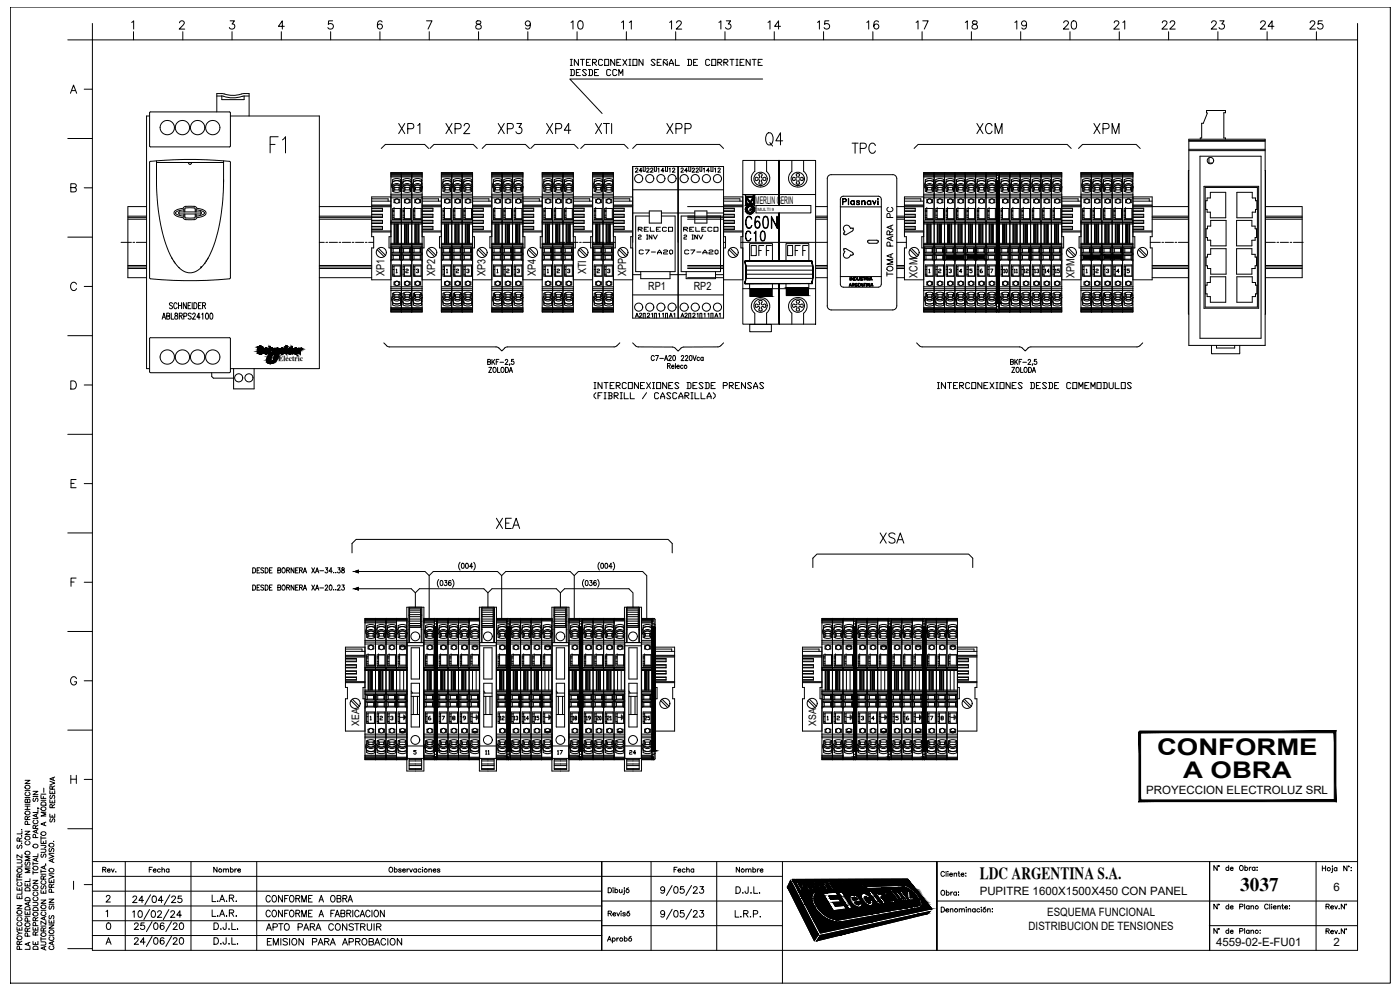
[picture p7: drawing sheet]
<svg xmlns="http://www.w3.org/2000/svg" width="420mm" height="297mm" viewBox="0 0 420 297" stroke-linecap="round" stroke-linejoin="round" font-family="sans-serif">
<defs><g id="words">
<text font-size="8.4" x="86.8" y="47.3" transform="rotate(-90 86.8 47.3)">F1</text>
<text font-size="7.9" x="229" y="45.2">Q4</text>
<text font-size="7.5" x="223" y="69.8">C60N</text>
<g font-size="6.9">
<text x="347.3" y="226.4">CONFORME</text>
<text x="355.1" y="233.5">A OBRA</text>
</g>
<g font-size="6.6">
<text x="254.7" y="47.3">TPC</text>
<text x="223" y="73.7">C10</text>
<text x="224.7" y="78">OFF</text>
<text x="235.7" y="78">OFF</text>
<text x="148.2" y="159.8">XEA</text>
</g>
<g font-size="6.2">
<text x="118.9" y="41.3">XP1</text>
<text x="133" y="41.3">XP2</text>
<text x="148.5" y="41.3">XP3</text>
<text x="163" y="41.3">XP4</text>
<text x="177.8" y="41.3">XTI</text>
<text x="199.3" y="41.3">XPP</text>
<text x="292.5" y="41.3">XCM</text>
<text x="327.4" y="41.3">XPM</text>
<text x="263.2" y="164">XSA</text>
</g>
<text font-size="5.8" x="372.2" y="267.4">3037</text>
<g font-size="5.7">
<text x="170.4" y="9.9">10</text>
<text x="185.6" y="9.9">11</text>
<text x="200" y="9.9">12</text>
<text x="214.8" y="9.9">13</text>
<text x="229.7" y="9.9">14</text>
<text x="244.5" y="9.9">15</text>
<text x="259.3" y="9.9">16</text>
<text x="274.1" y="9.9">17</text>
<text x="288.9" y="9.9">18</text>
<text x="303.7" y="9.9">19</text>
<text x="318.2" y="9.9">20</text>
<text x="333.4" y="9.9">21</text>
<text x="347.8" y="9.9">22</text>
<text x="362.7" y="9.9">23</text>
<text x="377.5" y="9.9">24</text>
<text x="392.3" y="9.9">25</text>
</g>
<text font-size="5.3" x="79" y="280.5">APTO PARA CONSTRUIR</text>
<text font-size="5.1" x="294" y="263.6">LDC ARGENTINA S.A.</text>
<g font-size="4.9">
<text x="269.2" y="84" transform="rotate(-90 269.2 84)">TOMA PARA PC</text>
<text x="280.5" y="117.8">INTERCONEXIONES DESDE COMEMODULOS</text>
<text x="79.4" y="284.7">EMISION PARA APROBACION</text>
</g>
<g font-size="4.4">
<text x="193.3" y="52.9">22</text>
<text x="196.5" y="52.9">14</text>
<text x="203.6" y="52.9">24</text>
<text x="210.3" y="52.9">14</text>
<text x="190.9" y="77.6">C7-A20</text>
<text x="204.6" y="77.6">C7-A20</text>
<text x="145.7" y="112.9">ZOLODA</text>
<text x="17.6" y="248" transform="rotate(-90 17.6 248)">SE RESERVA</text>
<text x="43.7" y="262.8">Fecha</text>
<text x="63.1" y="262.8">Nombre</text>
<text x="201.4" y="262.8">Fecha</text>
<text x="220.1" y="262.8">Nombre</text>
</g>
<g font-size="4">
<text x="190.5" y="70.6">RELECO</text>
<text x="204.3" y="70.6">RELECO</text>
<text x="139" y="82.9">3</text>
<text x="300.2" y="82.9">10</text>
<text x="303.4" y="82.9">11</text>
<text x="306.6" y="82.9">12</text>
<text x="309.7" y="82.9">13</text>
<text x="312.6" y="82.9">14</text>
<text x="315.7" y="82.9">15</text>
<text x="334.1" y="82.9">4</text>
<text x="189.8" y="96.3">A2</text>
<text x="193.3" y="96.3">21</text>
<text x="196.8" y="96.3">11</text>
<text x="203.6" y="96.3">A2</text>
<text x="207.1" y="96.3">21</text>
<text x="213.8" y="96.3">A1</text>
<text x="152.4" y="217.3" transform="rotate(-90 152.4 217.3)">12</text>
<text x="153.5" y="217.3">13</text>
<text x="156.6" y="217.3">14</text>
<text x="159.8" y="217.3">15</text>
<text x="174.3" y="217.3" transform="rotate(-90 174.3 217.3)">18</text>
<text x="175" y="217.3">19</text>
<text x="178.2" y="217.3">20</text>
<text x="181.3" y="217.3">21</text>
<text x="192.6" y="217.3">25</text>
<text x="270.9" y="217.3">6</text>
<text x="145" y="227.5">11</text>
<text x="166.5" y="227.5">17</text>
<text x="188" y="227.5">24</text>
</g>
<g font-size="3.4">
<text x="115.4" y="82.7" transform="rotate(-90 115.4 82.7)">XP1</text>
<text x="130.6" y="82.7" transform="rotate(-90 130.6 82.7)">XP2</text>
<text x="145.7" y="82.7" transform="rotate(-90 145.7 82.7)">XP3</text>
<text x="160.8" y="82.7" transform="rotate(-90 160.8 82.7)">XP4</text>
<text x="175.9" y="82.2" transform="rotate(-90 175.9 82.2)">XTI</text>
<text x="188" y="82.9" transform="rotate(-90 188 82.9)">XPP</text>
<text x="275.3" y="83.4" transform="rotate(-90 275.3 83.4)">XCM</text>
<text x="322.5" y="83.3" transform="rotate(-90 322.5 83.3)">XPM</text>
<text x="194.6" y="87.2">RP1</text>
<text x="208.2" y="87.2">RP2</text>
<text x="344" y="238.2">PROYECCION ELECTROLUZ SRL</text>
<text x="294" y="268.6">PUPITRE 1600X1500X450 CON PANEL</text>
<text x="400.2" y="267.4">6</text>
<text x="314.3" y="274.9">ESQUEMA FUNCIONAL</text>
<text x="308.7" y="278.9">DISTRIBUCION DE TENSIONES</text>
<text x="365" y="283.7">4559-02-E-FU01</text>
<text x="400.2" y="284">2</text>
</g>
<text font-size="3.2" x="226.7" y="61.2">MERLIN GERIN</text>
<g font-size="3.1">
<text x="107.8" y="217.7" transform="rotate(-90 107.8 217.7)">XEA</text>
<text x="245" y="217.7" transform="rotate(-90 245 217.7)">XSA</text>
</g>
<text font-size="2.3" x="83.6" y="108.2">Electric</text>
<text font-size="1.3" x="227.3" y="63.2">MULTI 9</text>
</g></defs>
<!-- layer: ASHADE -->
<g fill="none" stroke="#000" stroke-width=".3">
<path d="M3.1 2.1h414.2v292.9h-414.2zM7.5 234.1h1.5l-1.5 1h1.5M7.5 239.3h1.5M7.5 237.2h1.5M7.7 235.7a.71 .71 0 0 1 1.1-.1 .71 .71 0 0 1 0 1.1 .71 .71 0 0 1-1.1-.1l-.2-.3zM7.9 237.7a.53 .53 0 0 0-.4 .6 .53 .53 0 0 0 .6 .5 .6 .6 0 0 0 .8-.2 .6 .6 0 0 0-.1-.8l-.2-.1M9.9 237.4h1.5l-1.5 1h1.5M9.9 239h1.5M10.1 239.5l-.2 .3 .2 .7 .4-.2 .3-.7h.5l.1 .5-.2 .4M12.3 238.6v1h1.5M12.3 238.3h1.5M5.1 257.9h1.1l.4 .5-.2 .5h-1.3"/>
<path d="M5.3 253.6l-.2 .3 .2 .7 .3-.1 .6-.9 .4 .3-.2 .7M5.8 252.4l-.1-.9-.5-.1-.1 1h1.5M6.4 253h.1M6.4 250.8h.1M6.4 248.9h.1M6.6 259.3v.8h-1.5M6.6 256.5v.9l-1.5-.9v.9M6.6 249.4v.8h-1.5M6.6 251.4l-.8 .5M7.5 249.4h1.5l-1.5 1h1.5M7.5 242.9h1.5M7.5 241.9h1.5"/>
<path d="M7.5 241.3h1.5M7.6 251.2a.7 .7 0 0 1 .9-.3 .7 .7 0 0 1 .3 1 .72 .72 0 0 1-.9 .1 .72 .72 0 0 1-.3-.8zM7.7 258.6l-.1 .9 .4 .1 .4-.9 .4-.1 .2 .4-.2 .6M7.7 255.5a.71 .71 0 0 1 1.1-.1 .71 .71 0 0 1 0 1.1 .71 .71 0 0 1-1.1-.1l-.2-.3zM7.7 243.5a.71 .71 0 0 1 1.1-.1 .71 .71 0 0 1 0 1 .71 .71 0 0 1-1.1-.1l-.2-.2zM7.9 252.4a.54 .54 0 0 0-.4 .7 .54 .54 0 0 0 .6 .4 .61 .61 0 0 0 .8-.2 .61 .61 0 0 0-.1-.8l-.2-.1M8.2 245.9l-.1-.8-.4-.1-.2 .9h1.5M8.2 240.1l.3-.3h.3l.2 .3v.7h-1.5l.2-1 .4 .1 .1 .9M8.2 241.9v1M8.3 247.4l-.1-.9h-.6l-.1 .9h1.5M9 257h-1.5l1.5 .6-1.5 .6h1.5M9 244.9l-.8 .5"/>
<path d="M9.9 258.6v1M9.9 259.1h1.5M9.9 245.6h1.5M10.3 246.1a.53 .53 0 0 0-.4 .6 .53 .53 0 0 0 .6 .4h.3a.54 .54 0 0 0 .6-.4 .54 .54 0 0 0-.4-.6M10.6 248.6l-.1-.9-.3-.1-.3 .3v.7h1.5M10.7 251.3l-.1-.8-.5-.1-.2 .9h1.5M10.9 244.3v.8M10.9 249.1v.7M10.9 257.6v.7M11.3 242.4l.4 .2M11.4 257.4l-1.5 .5 1.5 .6M11.4 256.2v.8h-1.5"/>
<path d="M11.4 248.9l-1.5 .6 1.5 .5M11.4 244.1l-1.5 .6 1.5 .6M11.4 242.9v.9h-1.5M11.4 247.6l-.8 .5M12.3 254.8h1.1l.4 .4-.2 .5h-1.3M12.3 253.6l1.4 .1v.5l-.4 .1M12.3 252.2v.9h1.5v-.9M12.3 251v1M12.3 251.4h1.5M12.3 240.1h1.5M12.4 240.9a.82 .82 0 0 1 1.4 .2v.5h-1.5zM12.5 256.3l-.2 .3 .2 .6 .4-.1 .3-.8 .5 .1 .1 .5-.2 .3"/>
<path d="M13 252.5v.6M13.3 259.9v.7M13.7 259.3h.1M13.8 259.7l-1.5 .6 1.5 .5M13.8 246.7l-1.5 .5 1.5 .6M13.8 243.7h-1.5l1.5 .6-1.5 .5h1.5M14.7 256.4l1.5 .5-1.5 .6M14.7 256h1.5M14.9 254.6l-.1 .8 .4 .1 .4-.9h.4l.2 .3-.2 .6M15.7 257.9v.7M16 252.4h.1M16.2 257.6l-1.5 .6 1.5 .6"/>
<path d="M5.1 278.2v.9h1.5v-.9M5.1 271.7h1.5l-1.5 1h1.5M5.1 268.7v.9h1.5v-.9M5.1 266.2v.9h1.5v-.9M5.1 279.4l.7 .6M5.1 274.8h1.5M5.1 264h1.5M5.1 263.5v1M5.2 273.4a.7 .7 0 0 1 .9-.2 .7 .7 0 0 1 .3 .9 .72 .72 0 0 1-.9 .1 .72 .72 0 0 1-.3-.8zM5.2 260.9a.7 .7 0 0 1 .9-.3 .7 .7 0 0 1 .3 1 .73 .73 0 0 1-.9 .1 .73 .73 0 0 1-.3-.8zM5.4 276.7a.55 .55 0 0 0-.3 .7 .55 .55 0 0 0 .6 .4h.3a.54 .54 0 0 0 .6-.4 .54 .54 0 0 0-.4-.7M5.4 275.3a.55 .55 0 0 0-.3 .6 .55 .55 0 0 0 .6 .4h.3a.54 .54 0 0 0 .6-.4 .54 .54 0 0 0-.4-.6"/>
<path d="M5.4 264.8a.55 .55 0 0 0-.3 .6 .55 .55 0 0 0 .6 .4h.3a.54 .54 0 0 0 .6-.4 .54 .54 0 0 0-.4-.6M5.8 263.2l-.1-.9-.3-.1-.3 .3v.7h1.5M5.8 266.5v.6M5.8 269.1v.5M5.8 278.5v.6M6.6 280h-.8l-.7 .6M6.6 267.4v.9h-1.5M6.6 262.2l-.8 .5M7.5 273.4v.9h1.5v-.9M7.5 264.9v.9h1.5v-.9M7.5 274.9h1.5M7.5 260.1h1.5"/>
<path d="M7.6 277.2a.7 .7 0 0 1 .9-.3 .7 .7 0 0 1 .3 1 .72 .72 0 0 1-.9 .1 .72 .72 0 0 1-.3-.8zM7.6 272.3a.84 .84 0 0 1 1.4 .2v.5h-1.5zM7.6 269.6a.82 .82 0 0 1 1.4 .2v.5h-1.5zM7.6 266.6a.81 .81 0 0 1 1-.2 .81 .81 0 0 1 .4 .9h-1.5zM8.2 279.4l-.1-.8-.4-.1-.2 .9h1.5M8.2 265.3v.5M8.2 273.8v.5M8.3 276.4l-.1-.8-.5-.1-.2 .9h1.5M8.5 270.8v.7M9 270.6l-1.5 .6 1.5 .5M9 263.6v.9h-1.5M9 260.7h-1.5l1.5 .5-1.5 .6h1.5"/>
<path d="M9 278.4l-.8 .5M9.9 278.2v.9h1.5v-.9M9.9 270.7h1.1l.4 .5-.2 .5h-1.3M9.9 264.1h1.5l-1.5 1h1.5M9.9 267.2h1.5M9.9 261.8h1.5M9.9 261.3v1M10 272.5a.82 .82 0 0 1 1.4 .2v.5h-1.5zM10.3 269.2a.54 .54 0 0 0-.4 .6 .54 .54 0 0 0 .6 .5h.3a.55 .55 0 0 0 .6-.5 .55 .55 0 0 0-.4-.6M10.3 267.7a.54 .54 0 0 0-.4 .6 .54 .54 0 0 0 .6 .5h.3a.55 .55 0 0 0 .6-.5 .55 .55 0 0 0-.4-.6M10.6 276.3l-.1-.9-.3-.1-.3 .3v.7h1.5M10.6 278.5v.6"/>
<path d="M10.7 277.7l-.1-.8-.5-.1-.2 .9h1.5M11.4 279.6l-.8 .5M11.4 275.3l-.8 .5M12.3 270.1h1.5l-1.5 .9h1.5M12.3 267.1v.9h1.5v-.9M12.3 261v.9M12.3 277.9h1.5M12.3 273.1h1.5M12.3 262.3h1.5M12.3 261.5h1.5M12.5 265.8l-.2 .3 .2 .6 .4-.1 .3-.8h.4l.2 .3-.2 .6M12.7 273.6a.54 .54 0 0 0-.4 .7 .54 .54 0 0 0 .6 .4h.3a.55 .55 0 0 0 .6-.4 .55 .55 0 0 0-.4-.7"/>
<path d="M12.7 264.3a.54 .54 0 0 0-.4 .6 .54 .54 0 0 0 .6 .4h.3a.55 .55 0 0 0 .6-.4 .55 .55 0 0 0-.4-.6M13 279.3l-.1-.8-.5-.1-.1 .9h1.5M13 263.8l-.1-.9-.3-.1-.3 .4v.6h1.5M13 267.4v.6M13.3 275.2v.7M13.8 276.4v1l-1.5-1v1M13.8 275l-1.5 .6 1.5 .5M13.8 278.4l-.8 .5M13.8 262.8l-.8 .5M14.7 277.5h1.5l-1.5 1h1.5M14.7 276v1h1.5v-1M14.7 269.8h1.5l-1.5 .9h1.5"/>
<path d="M14.7 263.8v1h1.5v-1M14.7 262.5l1.5 .6-1.5 .5M14.7 271.3h1.5M14.7 262.2h1.5M14.9 274.7l-.2 .3 .1 .6h.4l.4-.8 .4-.1 .2 .3-.2 .7M14.9 271.8l-.2 .4 .2 .6 .4-.1 .5-.9 .4 .4-.2 .6M15.4 266.2l-.1-.8-.5-.1-.1 .9h1.5M15.4 264.2v.6M15.4 276.4v.6M15.5 267.7l-.1-.8-.6-.1-.1 .9h1.5M16.2 265.3l-.8 .5M5.2 281.1a.7 .7 0 0 1 .9-.3 .7 .7 0 0 1 .3 1 .73 .73 0 0 1-.9 .1 .73 .73 0 0 1-.3-.8z"/>
<path d="M5.8 283.4l-.1-.9-.3-.1-.3 .3v.7h1.5M5.9 284.8l-.1-.8-.6-.1-.1 .9h1.5M6.6 282.4l-.8 .5M8.3 280.9l-.1-.8-.5-.1-.2 .9h1.5M8.5 282.9v.7M9 284v.8h-1.5M9 282.7l-1.5 .6 1.5 .6M9.9 282.5v.9h1.5v-.9M10.1 284h1.1l.2 .8h-1.5zM10.6 280.6l-.1-.9-.3-.1-.3 .3v.7h1.5M10.6 282.8v.6M12.3 282.6h1.1l.4 .4-.2 .5-1.3 .1"/>
<path d="M12.3 281.7h1.5M12.3 281.2v1M13.3 284.1v.7M13.8 283.9l-1.5 .6 1.5 .6M14.7 280.6h1.5M15 283.9a.55 .55 0 0 0-.3 .6 .55 .55 0 0 0 .6 .4h.3a.55 .55 0 0 0 .6-.4 .55 .55 0 0 0-.4-.6M15 281.1a.55 .55 0 0 0-.3 .6 .55 .55 0 0 0 .6 .5h.3a.55 .55 0 0 0 .6-.5 .55 .55 0 0 0-.4-.6M15.7 282.7v.7M16.2 282.5l-1.5 .5 1.5 .6M27.7 285.1v-273.1h379.7v273.1M234.8 285.1v9.9"/>
<circle cx="10.6" cy="253.8" r=".69"/>
<circle cx="13" cy="242.7" r=".69"/>
<circle cx="13" cy="250.1" r=".69"/>
<circle cx="15.4" cy="253.6" r=".68"/>
<circle cx="10.6" cy="266.2" r=".68"/>
<circle cx="10.6" cy="274.3" r=".69"/>
<circle cx="10.6" cy="260.5" r=".69"/>
<circle cx="13" cy="272.1" r=".69"/>
<circle cx="15.4" cy="279.6" r=".68"/>
<circle cx="15.4" cy="261.1" r=".68"/>
<circle cx="13" cy="280.4" r=".68"/>
</g>
<!-- layer: Texto-rotulo -->
<g fill="none" stroke="#000" stroke-width=".3">
<path d="M20.3 12h7.4M39.5 6.7l.6-.4v2.4M40.1 9.5v2.5M53.9 6.8l.5-.5 .8 .2a.74 .74 0 0 1-.3 1l-1.1 1.2h1.6M54.9 9.5v2.5M69.1 6.3h1.3l-.8 .9a.82 .82 0 0 1 .7 1.3 .82 .82 0 0 1-1.5-.2M69.6 9.5v2.5M84.4 9.5v2.5M85.3 7.9h-1.7l1.1-1.6v2.4M99.2 9.5v2.5M99.8 6.3h-1.2l-.1 1a.87 .87 0 0 1 1.3 0 .87 .87 0 0 1-.1 1.3 .87 .87 0 0 1-1.3-.3M114 9.5v2.5"/>
<path d="M114.7 6.6a.69 .69 0 0 0-1.1-.2 1.41 1.41 0 0 0 .5 2.3 .76 .76 0 0 0 .7-.8 .76 .76 0 0 0-.8-.7 .76 .76 0 0 0-.7 .7M128 6.3h1.6l-1.1 2.4M128.8 9.5v2.5M143 6.4a.49 .49 0 0 0 .3 .8 .87 .87 0 0 1 .9 .4 .87 .87 0 0 1 0 1l-.8 .1-.5-.2a.91 .91 0 0 1 .1-1 .91 .91 0 0 1 1-.3 .49 .49 0 0 0 .2-.8zM143.6 9.5v2.5M158.4 9.5v2.5M159.2 7.1a.77 .77 0 0 1-1.1 .7 .77 .77 0 0 1-.3-1.2 .77 .77 0 0 1 1.2 0 1.3 1.3 0 0 1-.8 2.1l-.4-.3M173.2 9.5v2.5M188 9.5v2.5M202.8 9.5v2.5M217.6 9.5v2.5M232.4 9.5v2.5"/>
<path d="M247.2 9.5v2.5M262 9.5v2.5M276.7 9.5v2.5M291.5 9.5v2.5M306.3 9.5v2.5M321.1 9.5v2.5M335.9 9.5v2.5M350.7 9.5v2.5M365.5 9.5v2.5M380.3 9.5v2.5M395.1 9.5v2.5M407.4 7v5"/>
<path d="M21.1 28l1-2.5 .9 2.5M21.5 27.2h1.2M25.3 26.8h2.4M20.3 41.6h7.4M21.3 56.3l1.4-.1 .2-.4-.1-.4-.5-.3h-1v2.5h1a.65 .65 0 0 0 .6-.7 .65 .65 0 0 0-.6-.6M25.3 56.4h2.4M20.3 71.1h7.4M23 85.3a.92 .92 0 0 0-1.1-.6 .92 .92 0 0 0-.7 .9 1.02 1.02 0 0 0 .3 1.3 1.02 1.02 0 0 0 1.3-.1l.2-.2M25.3 85.9h2.4M20.3 100.7h7.4M21.3 114.3h.8a1.31 1.31 0 0 1 .8 1.2 1.31 1.31 0 0 1-.8 1.2h-.8zM25.3 115.5h2.4"/>
<path d="M20.3 130.3h7.4M20.3 159.9h7.4M21.3 145h.9M22.8 143.9h-1.5v2.4h1.5M25.3 145.1h2.4M21.3 174.6h.9M22.8 173.4h-1.5v2.5M25.3 174.7h2.4M20.3 189.5h7.4M20.3 219.1h7.4M23 203.6a.91 .91 0 0 0-1.1-.6 .91 .91 0 0 0-.7 1v.6a.89 .89 0 0 0 .9 .9 .89 .89 0 0 0 .9-.9h-.6M25.3 204.3h2.4"/>
<path d="M21.3 232.6v2.5M21.3 233.8h1.6M22.9 232.6v2.5M25.3 233.9h2.4M20.3 248.7h7.4M22.1 264.4v2.5M25.3 265.4h2.4M20.3 284.6h7.4"/>
</g>
<!-- layer: TEXTOS -->
<g fill="none" stroke="#000" stroke-width=".3">
<path d="M27.7 7v5M190.7 50.7l.3-.3 .4 .3-.7 1h.8M201.8 50.7l.3-.3 .4 .3-.7 1h.8M215.5 50.7l.2-.3 .5 .3-.8 1h.8M254.6 59.6l.1 1.8zM263.4 59.7l.2 .1zM263.4 59.7h.1M253 60.5l.8-.1v-.6l-.8-.1-.1 1.7v-1.8l1 .2-.1 .7h-.8M255.4 60.5l.3-.3 .6 .3-.3-.2a.53 .53 0 0 0-.6 .5 .53 .53 0 0 0 .6 .5l.3-.1a.59 .59 0 0 1-.8 .1 .59 .59 0 0 1-.1-.8zM256.3 60.2l.1 1.2zM257.1 61.2h.8M257.1 60.5l.9 .6-.4 .3-.6-.2 .2 .1"/>
<path d="M257.1 60.4h.8M257.2 60.3v.3M257.8 60.3l.2 .2-.4-.3-.6 .3 .9 .5M257.8 60.9v.4M258.6 60.2l.1 1.2zM258.7 60.5l.4-.3 .4 .1 .1 1.1-.1-1-.4-.1zM260.5 60.3l.4-.1 .4 .3-.4-.2a.52 .52 0 0 0-.6 .5 .52 .52 0 0 0 .6 .5l.4-.1a.6 .6 0 0 1-.9 0 .6 .6 0 0 1 .1-.9zM261.3 60.2l.1 1.2zM261.9 60.2l.5 1 .5-1-.5 1.2zM263.4 60.2l.1 1.2zM48.7 95.8l.5-1.9 .5 1.9M48.9 95.2h.6"/>
<path d="M50 94.8l.8-.1v-.6l-.8-.2v1.9l.9-.2v-.4l-.3-.4M51.4 93.9v1.9h.8M51.8 91.1l-.4-.3-.6 .3 .2 .4 .5 .3a.47 .47 0 0 1 .2 .7 .47 .47 0 0 1-.7 0l-.2-.1M52.6 94.1v.5a.59 .59 0 0 1 .7 .5 .59 .59 0 0 1-.7 .6 .71 .71 0 0 1-.1-.8 .71 .71 0 0 1 .7-.3v-.5zM53.1 91.3a.51 .51 0 0 0-.6-.5 .51 .51 0 0 0-.3 .7v.5a.51 .51 0 0 0 .3 .6 .51 .51 0 0 0 .6-.4M53.6 90.8v1.8M53.6 91.7h.9M53.8 94.8l.8-.1v-.6l-.8-.2v1.9M54.3 94.8l.4 1M54.5 90.8v1.8M55.2 94.9l.7-.1v-.7l-.7-.2v1.9M55.9 90.8v1.8l-.9-1.8v1.8"/>
<path d="M56.4 91.7h.6M57.3 90.8h-.9v1.8h.9M57.4 94.2l-.4-.3-.5 .3 .1 .4 .5 .3a.48 .48 0 0 1 .2 .8 .48 .48 0 0 1-.8-.2M57.7 90.8v1.8M57.8 94.4l.3-.5h.3l.2 .4-.8 1.5h.9M58.2 90.8a.91 .91 0 0 1 .9 .9 .91 .91 0 0 1-.9 .9zM59.6 91.7h.5M60 95.2h-.9l.6-1.3v1.9M60.4 90.8h-.8v1.8h.8M60.6 94.3l.3-.4v1.9M60.8 91.7l.8-.1v-.7l-.8-.1v1.8M61.2 91.7l.5 .9"/>
<path d="M61.9 94.1l.2-.2a1.06 1.06 0 0 1 0 1.9l-.4-.8zM63.2 94.1l.2-.2a1.04 1.04 0 0 1 0 1.9l-.4-.8zM200.9 95.2l.4-1.2 .5 1.2M254.9 85.7h.5M255.1 83.2v.9zM255.2 85l.3 .9-.3-.8-.4 .8zM255.5 83.2l.6 .8v-.8v.9l-.6-.8v.8zM255.8 85.5l.5-.1v-.3h-.5v.8v-.9l.5 .1v.4h-.5M256.1 85.5l.2 .4zM256.4 83.2h.3a.48 .48 0 0 1 .4 .4 .48 .48 0 0 1-.4 .5h-.3zM256.5 83.2a.43 .43 0 0 1 .5 .4 .43 .43 0 0 1-.5 .5M256.8 85.1l.5 .1-.3-.1a.39 .39 0 0 0-.4 .4 .39 .39 0 0 0 .6 .3l-.2-.3 .3 .2a.34 .34 0 0 1-.4 .2 .34 .34 0 0 1-.3-.3z"/>
<path d="M257.3 83.2l.3 .9 .3-.3 .1-.6-.2 .9-.4-.1zM257.6 85.1l.5-.1h-.5v.9M257.6 85.5h.3h-.3M257.6 85.9h.5zM258.3 83.3h.6h-.6l.6 .7h-.6h.5zM258.4 85l.6 .8v-.8v.9l-.6-.8v.8zM259.1 83.2h.5zM259.2 85l.6 .1zM259.3 83.2v.9l.1-.9M259.5 85.1v.8zM259.9 83.2l.6 .2-.1 .2-.5 .1 .5-.2v-.2l-.5-.1v.9zM260.1 85v.9z"/>
<path d="M260.2 83.7l.3 .4-.3-.4M260.5 85l.5 .8 .1-.8v.9l-.6-.8v.8zM260.8 83.2v.9zM261.2 83.9h.5M261.4 83.2l.4 .9-.4-.8-.3 .8zM261.4 85.7h.5M261.7 85l.3 .9-.3-.8-.4 .8zM196.4 107a.48 .48 0 0 0-.6-.3 .48 .48 0 0 0-.4 .5v.4a.48 .48 0 0 0 .4 .6 .48 .48 0 0 0 .6-.4M196.7 106.7h.9l-.6 1.5M198 107.5h1.1M199.4 108.2l.5-1.5 .5 1.5M199.6 107.7h.6"/>
<path d="M200.3 109.8l.8-.1v-.6h-.8v1.5M200.7 107l.1-.2 .4-.1 .2 .4-.7 1.1h.8M200.7 109.8l.5 .8M201.5 110h.8l-.1-.3a.43 .43 0 0 0-.6 .1 .43 .43 0 0 0 .1 .6 .43 .43 0 0 0 .6-.1M202.1 106.8l.1-.1a.83 .83 0 0 1 .5 .7 .83 .83 0 0 1-.5 .8l-.3-.7zM202.7 109.1v1.5M203.1 110h.8l-.1-.3a.43 .43 0 0 0-.6 .1 .43 .43 0 0 0 .1 .6 .43 .43 0 0 0 .6-.1M204.4 107l.3-.3 .5 .3-.8 1.2h.9M205 109.8a.43 .43 0 0 0-.6 0 .43 .43 0 0 0 0 .6 .43 .43 0 0 0 .6-.1M205.7 107l.2-.3 .5 .3-.8 1.2h.9M207 106.8a.74 .74 0 0 1 .8 .4 .74 .74 0 0 1-.3 .9l-.3 .1-.3-.3zM208 106.7l.4 1.5 .5-1.5"/>
<path d="M209.9 107.4a.45 .45 0 0 0-.7-.1 .45 .45 0 0 0 .1 .7l.2 .2 .4-.2M211 107.4a.43 .43 0 0 0-.6 0 .43 .43 0 0 0 0 .6 .43 .43 0 0 0 .6 0M211 107.2v1M303.3 108.5h.7l.1-.5-.8-.2v1.6l.8-.2v-.5l-.3-.2M303.7 110.2h.8l-.8 1.5h.8M304.6 107.8v1.6M304.9 108.5l.5 .9M305.1 110.3l.2-.1a.72 .72 0 0 1 .6 .8 .72 .72 0 0 1-.8 .7l-.2-.5zM305.4 107.8l-.8 1M305.9 108.5h.4M306.3 110.2v1.5h.7M306.6 107.8h-.7v1.6"/>
<path d="M307 108.7h1.1M307.5 110.3l.2-.1a.72 .72 0 0 1 .6 .8 .72 .72 0 0 1-.8 .7l-.2-.5zM308.5 108.2l.5-.4 .3 .5-.8 1.1h.9M308.7 110.2a.77 .77 0 0 1 .9 .8 .77 .77 0 0 1-.9 .7zM309.8 111.7l.5-1.5 .5 1.5M309.9 109.3l-.1 .4M310 111.2h.6M311.1 107.8h-.6l-.1 .7a.47 .47 0 0 1 .7 0 .47 .47 0 0 1-.1 .7 .47 .47 0 0 1-.7-.1M75.8 170.4a.78 .78 0 0 1 .9 .7 .78 .78 0 0 1-.9 .8zM75.8 175.5a.78 .78 0 0 1 .9 .8 .78 .78 0 0 1-.9 .8zM77.2 171.1h.4M77.2 176.3h.4"/>
<path d="M78 170.4h-.8v1.5h.8M78 175.5h-.8v1.6h.8M79.1 170.6l-.3-.2-.5 .2 .1 .3 .7 .6-.3 .4-.5-.2M79.1 175.8l-.3-.3-.5 .3 .1 .3 .7 .4v.4l-.3 .2-.5-.2M79.6 170.4a.78 .78 0 0 1 .9 .7 .78 .78 0 0 1-.9 .8zM79.6 175.5a.78 .78 0 0 1 .9 .8 .78 .78 0 0 1-.9 .8zM80.9 171.1h.5M80.9 176.3h.5M81.7 170.4h-.8v1.5h.8M81.7 175.5h-.8v1.6h.8M83.4 171.1l.7-.1 .1-.5-.8-.1v1.5l.8-.1v-.4l-.3-.3M83.4 176.3l.7-.1 .1-.5-.8-.2v1.6l.8-.2v-.3l-.3-.3"/>
<path d="M84.9 170.4h.1a.79 .79 0 0 1 .6 .7 .79 .79 0 0 1-.6 .8 .97 .97 0 0 1-.1-1.5zM84.9 175.6l.1-.1a.74 .74 0 0 1 .6 .8 .74 .74 0 0 1-.7 .7l-.3-.5zM86 171.1l.8-.1v-.5l-.8-.1v1.5M86 176.3l.8-.1v-.5l-.8-.2v1.6M86.5 171.1l.4 .8M86.5 176.3l.4 .8M88.2 170.4v1.5l-.8-1.5v1.5M88.2 175.5v1.6l-.8-1.6v1.6M88.7 171.1h.5M88.7 176.3h.5M89.5 170.4h-.8v1.5h.8M89.5 175.5h-.8v1.6h.8"/>
<path d="M89.9 171.1l.7-.1 .1-.5-.8-.1v1.5M89.9 176.3l.7-.1 .1-.5-.8-.2v1.6M90.3 171.1l.5 .8M90.3 176.3l.5 .8M91 171.9l.5-1.5 .5 1.5M91 177.1l.5-1.6 .5 1.6M91.2 171.4h.6M91.2 176.6h.6M93.6 170.4l.8 1.5M93.6 175.5l.8 1.6M94.4 170.4l-.8 1.5M94.4 175.5l-.8 1.6"/>
<path d="M94.7 171.9l.5-1.5 .5 1.5M94.7 177.1l.5-1.6 .5 1.6M94.9 171.4h.6M94.9 176.6h.6M96 171.2h1.1M96 176.4h1.1M97.6 175.9l.1-.3a.42 .42 0 0 1 .6 .1 .42 .42 0 0 1-.1 .6l-.7 .8h.9M97.7 170.4h.6l-.3 .5a.47 .47 0 0 1 .3 .8 .47 .47 0 0 1-.8-.1M99 175.6l.1-.1a.84 .84 0 0 1 .6 .8 .84 .84 0 0 1-.6 .8l-.3-.7zM99.7 171.4h-.9l.6-1v1.5M100.1 171.8h.1M100.1 176.9h.1"/>
<path d="M100.8 171.8h.1M100.8 176.9h.1M101.3 175.9l.3-.4 .5 .3-.8 1.3h.8M101.4 170.4h.7l-.4 .5a.47 .47 0 0 1 .4 .8 .47 .47 0 0 1-.8-.1M102.6 170.4v.5a.55 .55 0 0 1 .7 .3 .55 .55 0 0 1-.2 .7 .53 .53 0 0 1-.6-.6 .53 .53 0 0 1 .8-.4v-.5zM102.6 175.5h.7l-.3 .6a.47 .47 0 0 1 .3 .7 .47 .47 0 0 1-.8 0M131.7 173.9a1.82 1.82 0 0 0 0 2.3M132.2 174.2a.76 .76 0 0 1 .9 .6 .76 .76 0 0 1-.5 .9l-.5-.3zM133.4 174.2h.7l-.4 .6a.46 .46 0 0 1 .4 .7 .46 .46 0 0 1-.8-.1M135.4 174.4l-.1-.2a.76 .76 0 0 0-.8 .6 .76 .76 0 0 0 .5 .9 .44 .44 0 0 0 .5-.3 .44 .44 0 0 0-.4-.6 .44 .44 0 0 0-.5 .4M135.8 173.9a1.75 1.75 0 0 1 0 2.3M138.1 168.7a1.82 1.82 0 0 0 0 2.4"/>
<path d="M138.6 169.1a.75 .75 0 0 1 .8 .6 .75 .75 0 0 1-.4 .8l-.5-.2zM139.9 169.1a.75 .75 0 0 1 .8 .6 .75 .75 0 0 1-.5 .8l-.4-.2zM141.9 170h-1l.7-1v1.5M142.2 168.7a1.75 1.75 0 0 1 0 2.4M175.3 173.9a1.75 1.75 0 0 0 0 2.3M175.8 174.2a.76 .76 0 0 1 .8 .6 .76 .76 0 0 1-.5 .9l-.4-.3zM177 174.2h.7l-.4 .6a.46 .46 0 0 1 .4 .7 .46 .46 0 0 1-.8-.1M178.9 174.4v-.2a.76 .76 0 0 0-.9 .6 .76 .76 0 0 0 .6 .9 .44 .44 0 0 0 .4-.4 .44 .44 0 0 0-.3-.5 .44 .44 0 0 0-.5 .4M179.4 173.9a1.82 1.82 0 0 1 0 2.3M179.9 168.7a1.82 1.82 0 0 0 0 2.4M180.5 169.1a.75 .75 0 0 1 .8 .6 .75 .75 0 0 1-.5 .8l-.5-.2zM181.7 169.1a.75 .75 0 0 1 .8 .6 .75 .75 0 0 1-.5 .8l-.4-.2z"/>
<path d="M183.7 170h-.9l.6-1v1.5M184 168.7a1.75 1.75 0 0 1 0 2.4M365.3 259.7v1.5l-1-1.5v1.5M368.7 259.7v1.5M372.3 259.8a.67 .67 0 0 1 .8 .7 .67 .67 0 0 1-1 .5l-.1-.7zM373.6 259.7v1.5M396.9 259.8v1.5M397.8 259.8v1.5M399.8 259.9h.1M404.2 259.8v1.5l-.9-1.5v1.5M30.8 260.9l.9-.1v-.4l-.9-.2v1.5M31.3 260.9l.5 .8"/>
<path d="M31.8 273.5l.5-.4v2M31.9 269.1l.4-.4h.4l.3 .3-.2 .7-1 .9h1.3M32.2 261.1h.9a.47 .47 0 0 0-.5-.3 .47 .47 0 0 0-.5 .4 .47 .47 0 0 0 .5 .5l.5-.2M32.2 277a.64 .64 0 0 1 .9 .3l.1 .5a.84 .84 0 0 1-.7 1.1 1.24 1.24 0 0 1-.3-1.9zM33.4 260.7l.4 1 .5-1M34.8 261.6h.1M39.8 273.6l.5-.3v1.9M39.9 269.3l.4-.5 .6 .1 .1 .3-.3 .7-.9 .9h1.3M40.4 277.4l.2-.4 .5-.1 .4 .6-1.2 1.4h1.3M41.7 273.4a.63 .63 0 0 1 .9 .2l.1 .5a.87 .87 0 0 1-.5 1.1h-.2a1.25 1.25 0 0 1-.3-1.8zM43.1 270.2h-1.4l.9-1.4v2M43.3 276.9h-1l-.1 .9a.69 .69 0 0 1 1.1 0 .69 .69 0 0 1-.2 1 .69 .69 0 0 1-1-.3"/>
<path d="M44.9 272.9l-1.7 3M45.2 268.5l-1.7 3M45.6 273.4a.62 .62 0 0 1 1 .2l.1 .5a.9 .9 0 0 1-.6 1.1h-.2a1.26 1.26 0 0 1-.3-1.8zM45.6 276.5l-1.7 3M45.9 268.9l.5-.1a1.06 1.06 0 0 1 .6 1.1 1.06 1.06 0 0 1-.8 .9 1.28 1.28 0 0 1-.3-1.9zM46.4 277a.64 .64 0 0 1 .9 .3l.1 .5a.86 .86 0 0 1-.7 1.1 1.28 1.28 0 0 1-.3-1.9zM47.3 273.7l.2-.3 .6-.1 .4 .5-1.3 1.4h1.3M48.9 270.2h-1.4l1-1.4v2M49.2 277.2l-.1-.2a.66 .66 0 0 0-.9 .3v1.3a.62 .62 0 0 0 .9 .1 .62 .62 0 0 0-.2-1 .62 .62 0 0 0-.8 .5M50.7 272.9l-1.7 3M51 268.5l-1.7 3M51.3 273.7l.2-.3 .5-.1 .4 .5-1.2 1.4h1.3"/>
<path d="M51.5 276.5l-1.7 3M51.5 269.3l.4-.5 .6 .1 .2 .3-.3 .7-.9 .9h1.3M52 277.4l.2-.4 .6-.1 .3 .6-1.2 1.4h1.3M54.1 277a.64 .64 0 0 1 .9 .3l.1 .5a.86 .86 0 0 1-.7 1.1 1.28 1.28 0 0 1-.3-1.9zM54.5 274.6h-1.5l1-1.3v1.9M54.5 268.8h-1l-.1 .9a.7 .7 0 0 1 1.1-.1 .7 .7 0 0 1-.1 1.1 .7 .7 0 0 1-1.1-.3M63.7 273v2h1.1M63.7 268.5v2h1.1M64.2 276.9h.7a1.04 1.04 0 0 1 .7 1 1.04 1.04 0 0 1-.7 1h-.7zM65.3 274.9h.1zM65.3 270.4h.1zM65.9 275l.8-2 .7 2"/>
<path d="M65.9 270.5l.8-2 .7 2M66.2 274.3h.9M66.2 269.9h.9M66.3 278.7v.2zM67.9 276.9l-.1 1.8-.7 .1-.1-.6M67.9 274.9h.2zM68 270.3v.2zM68.7 278.7v.2zM68.8 273.9l1.2-.1 .1-.6-1.3-.2v2M68.8 269.5l1.2-.1 .1-.7-1.3-.2v2M69.5 273.9l.6 1.1M69.5 269.5l.6 1"/>
<path d="M69.6 276.9v2h1.1M70.8 274.9h.2zM70.8 270.4h.2zM71.3 278.7v.2zM81.1 273.6a.65 .65 0 0 0-.8-.5 .65 .65 0 0 0-.5 .8v.4a.65 .65 0 0 0 .5 .8 .65 .65 0 0 0 .8-.5M81.1 269.1a.65 .65 0 0 0-.8-.4 .65 .65 0 0 0-.5 .7v.5a.65 .65 0 0 0 .5 .7 .65 .65 0 0 0 .8-.4M82 273.2a.92 .92 0 0 1 1 .5 .92 .92 0 0 1-.2 1.1l-.2 .2a.92 .92 0 0 1-1-.5 .92 .92 0 0 1 .2-1.1zM82 268.8a.98 .98 0 0 1 1.1 .7 .98 .98 0 0 1-.6 1.1 1.05 1.05 0 0 1-.9-.7 1.05 1.05 0 0 1 .4-1.1zM84.8 273.1v2l-1.2-2v2M84.8 268.7v1.9l-1.2-1.9v1.9M85.4 274.1h.7M85.4 269.6h.7"/>
<path d="M86.5 273.1h-1.1v2M86.5 268.7h-1.1v1.9M87.2 273.2a.92 .92 0 0 1 1.1 .5 .92 .92 0 0 1-.2 1.1l-.2 .2a.92 .92 0 0 1-1.1-.5 .92 .92 0 0 1 .2-1.1zM87.2 268.8a.98 .98 0 0 1 1.1 .7 .98 .98 0 0 1-.6 1.1 1.05 1.05 0 0 1-.9-.7 1.05 1.05 0 0 1 .4-1.1zM88.8 274.1l1-.2 .1-.6-1.1-.2v2M88.8 269.6l1-.1 .1-.6-1.1-.2v1.9M89.4 274.1l.6 1M89.4 269.6l.6 1M90.6 275.1v-2l.6 2 .7-2v2M90.6 270.6v-1.9l.6 1.9 .7-1.9v1.9M92.6 274.1h.7M92.6 269.6h.7"/>
<path d="M93.7 273.1h-1.1v2M93.7 268.7h-1.1v1.9h1.1M95.7 275.1l.7-2 .7 2M95.7 270.6l.7-1.9 .7 1.9M96 270h.8M99.3 274.1h.7M99.5 268.8a.98 .98 0 0 1 1.1 .7 .98 .98 0 0 1-.5 1.1 1.05 1.05 0 0 1-.9-.7 1.05 1.05 0 0 1 .3-1.1zM100.4 273.1h-1.1v2M100.6 275.1l.6-2 .7 2M101.2 269.6l1-.1v-.6l-1-.2v1.9l1-.1 .1-.5-.4-.4M102.3 274.1l1-.2 .1-.6-1.1-.2v2l1.1-.2 .1-.5-.4-.3M102.9 269.6l1-.1 .1-.6-1.1-.2v1.9"/>
<path d="M103.5 269.6l.6 1M104.1 274.1l1-.2 .1-.6-1.1-.2v2M104.4 270.6l.7-1.9 .7 1.9M104.7 274.1l.6 1M104.7 270h.8M105.9 273.1v2M107.7 273.6a.65 .65 0 0 0-.7-.5 .65 .65 0 0 0-.5 .8v.4a.65 .65 0 0 0 .5 .8 .65 .65 0 0 0 .7-.5M108.1 275.1l.7-2 .6 2M111 273.6a.65 .65 0 0 0-.7-.5 .65 .65 0 0 0-.5 .8v.4a.65 .65 0 0 0 .5 .8 .65 .65 0 0 0 .7-.5M111.6 273.1v2M112.6 273.2a.92 .92 0 0 1 1 .5 .92 .92 0 0 1-.2 1.1l-.2 .2a.92 .92 0 0 1-1-.5 .92 .92 0 0 1 .2-1.1zM115.3 273.1v2l-1.1-2v2"/>
<path d="M117 260.3a.67 .67 0 0 1 .9 .7 .67 .67 0 0 1-1 .5l-.2-.7zM118.4 260.9a.47 .47 0 0 1 .7-.1 .47 .47 0 0 1 0 .7 .47 .47 0 0 1-.7 0M118.4 260.2v1.5M120.4 260.9l-.3-.2-.5 .2 .7 .4v.3l-.7-.1M120.8 261.1h.9a.48 .48 0 0 0-.7-.3 .48 .48 0 0 0-.2 .7 .48 .48 0 0 0 .7 .1l.2-.1M122.2 260.7v1M122.7 260.7l-.5 .4M122.9 260.7l.5 1 .4-1M125 260.9a.47 .47 0 0 0-.7-.1 .47 .47 0 0 0 0 .7 .47 .47 0 0 0 .7 0M125 260.7v1M126.3 260.9a.47 .47 0 0 0-.7-.1 .47 .47 0 0 0 0 .7 .47 .47 0 0 0 .7 0M126.7 260.3h.1"/>
<path d="M126.8 260.8v.9M128.7 261l.4-.3 .3 .1 .1 .9M128.7 260.7v1M130 261.1h.8a.48 .48 0 0 0-.6-.3 .48 .48 0 0 0-.2 .7 .48 .48 0 0 0 .7 .1l.1-.1M132 260.9l-.3-.2-.4 .2 .7 .4v.3l-.7-.1M182.5 274.1l.9-.1 .1-.5-1-.1v1.4M182.5 266.4h.5a.8 .8 0 0 1 .5 .7 .8 .8 0 0 1-.5 .8h-.5zM183 274.1l.5 .7M183.9 274.3h.9a.47 .47 0 0 0-.7-.3 .47 .47 0 0 0-.2 .6 .47 .47 0 0 0 .7 .2l.2-.2M183.9 266.4h.1M184 266.9v1M184.6 267.1a.47 .47 0 0 1 .7-.1 .47 .47 0 0 1 0 .7 .47 .47 0 0 1-.7-.1"/>
<path d="M184.6 266.4v1.5M185.1 273.8l.4 1 .5-1M185.9 266.9l.1 .9 .3 .1 .4-.3M186.3 273.4h.1M186.4 273.9v.9M186.7 266.9v1M187.3 266.4h.1M187.4 266.9v1.2l-.4 .2M187.7 274.1l-.7-.2v.3l.7 .4-.3 .2-.5-.2M188.7 266.4l-.7 .2M188.9 273.4l-.7 .2M199.5 266.7a.61 .61 0 0 1-.8 .5 .61 .61 0 0 1-.3-.9 .61 .61 0 0 1 1 0l.1 .4a.96 .96 0 0 1-.8 1.3l-.4-.3"/>
<path d="M199.5 273.9a.61 .61 0 0 1-.9 .5 .61 .61 0 0 1-.2-1 .61 .61 0 0 1 1 .1l.1 .4a.95 .95 0 0 1-.8 1.3l-.4-.3M201.7 265.7l-1.7 3M201.7 272.8l-1.7 3M202.5 266.1a.62 .62 0 0 1 .9 .3l.1 .5a.85 .85 0 0 1-.7 1.1 1.24 1.24 0 0 1-.3-1.9zM202.5 273.3a.62 .62 0 0 1 .9 .3l.1 .4a.85 .85 0 0 1-.7 1.2 1.24 1.24 0 0 1-.3-1.9zM205.2 266h-.9l-.1 .9a.69 .69 0 0 1 1 0 .69 .69 0 0 1-.1 1 .69 .69 0 0 1-1-.3M205.2 273.2h-.9l-.1 .8a.69 .69 0 0 1 1 0 .69 .69 0 0 1-.1 1.1 .69 .69 0 0 1-1-.3M207.5 265.7l-1.7 3M207.5 272.8l-1.7 3M208.1 266.5l.4-.5h.4l.3 .4-.2 .7-1 .9h1.3M208.1 273.7l.4-.5h.4l.3 .4-.2 .6-1 1h1.3M210.1 266h1l-.6 .8a.66 .66 0 0 1 .5 1.1 .66 .66 0 0 1-1.1-.3"/>
<path d="M210.1 273.2h1l-.6 .7a.66 .66 0 0 1 .5 1.1 .66 .66 0 0 1-1.1-.2M220.6 273.2v2h1.2M220.9 266.1h.6a1.05 1.05 0 0 1 .7 1 1.05 1.05 0 0 1-.7 .9h-.6zM222.3 275v.2zM222.9 267.9v.1zM223.2 274.1h1.1l.1-.7-1.2-.2v2M223.8 274.1l.7 1.1M224.5 266.1v1.8l-.7 .1-.2-.6M225.1 275.1h.2zM225.4 267.9v.1zM226.1 274.2l1.1-.1 .2-.2-.1-.5-1.2-.2v2M226.2 266.1v1.9h1.2"/>
<path d="M227.9 267.9v.1zM228.2 275v.2zM282.5 272.2h.5a.79 .79 0 0 1 .5 .7 .79 .79 0 0 1-.5 .7h-.5zM283.4 261.8a.54 .54 0 0 0-.6-.3 .54 .54 0 0 0-.4 .5v.4a.55 .55 0 0 0 .4 .5 .55 .55 0 0 0 .6-.3M283.9 273.1h.8a.47 .47 0 0 0-.6-.3 .47 .47 0 0 0-.2 .7 .47 .47 0 0 0 .7 .1l.1-.2M283.9 261.5v1.4M284 267.9a.47 .47 0 0 1 .7-.1 .47 .47 0 0 1 0 .7 .47 .47 0 0 1-.7-.1M284 267.1v1.5M284.4 261.5h.1M284.5 262v.9M285 262.4h.8a.47 .47 0 0 0-.5-.4 .47 .47 0 0 0-.4 .5 .47 .47 0 0 0 .4 .4l.5-.2M285.2 272.9l.4-.2h.3l.1 .9"/>
<path d="M285.2 272.7v.9M285.3 267.6v1M285.9 267.6l-.3 .1-.3 .4M286.3 262.2l.4-.2h.3l.1 .9M286.3 262v.9M287 267.9a.47 .47 0 0 0-.7-.1 .47 .47 0 0 0 0 .7 .47 .47 0 0 0 .7-.1M287 267.6v1M287.5 262h.5M287.7 267.6h.1M287.7 268.5h.1M287.7 261.5v1.2l.4 .2M287.9 272.9l.3-.2h.4v.9"/>
<path d="M287.9 272.7v.9M288.4 262.4h.9a.47 .47 0 0 0-.5-.4 .47 .47 0 0 0-.5 .5 .47 .47 0 0 0 .5 .4l.5-.2M288.6 272.9l.4-.2h.4v.9M289.9 262h.1M289.9 262.8h.1M289.9 272.2h.1M290 272.7v.9M290.6 272.9l.3-.2h.4v.9M290.6 272.7v.9M292.7 272.9a.47 .47 0 0 0-.7-.1 .47 .47 0 0 0 0 .7 .47 .47 0 0 0 .7-.1M292.7 272.7v.9M294 272.9a.47 .47 0 0 0-.7-.1 .47 .47 0 0 0 0 .7 .47 .47 0 0 0 .7-.1"/>
<path d="M294.4 272.2h.1M294.5 272.7v.9M295.8 272.2l-.7 .2M296.4 272.9l.4-.2h.3l.1 .9M296.4 272.7v.9M297.8 272.7h.1M297.8 273.5h.1M365.3 271.3v1.4l-1-1.4v1.4M365.3 278.6v1.5l-1-1.5v1.5M368.7 272a.47 .47 0 0 0-.7-.1 .47 .47 0 0 0 0 .7 .47 .47 0 0 0 .7-.1M368.7 279.3a.47 .47 0 0 0-.7-.1 .47 .47 0 0 0 0 .7 .47 .47 0 0 0 .7 0M368.7 260.4a.47 .47 0 0 0-.7-.1 .47 .47 0 0 0 0 .7 .47 .47 0 0 0 .7 0"/>
<path d="M368.7 271.3v1.4M368.7 278.6v1.5M369.2 272.2h.9a.47 .47 0 0 0-.5-.4 .47 .47 0 0 0-.5 .5 .47 .47 0 0 0 .5 .4l.5-.2M369.2 279.5h.9a.47 .47 0 0 0-.5-.4 .47 .47 0 0 0-.5 .5 .47 .47 0 0 0 .5 .5l.5-.2M369.2 260.6h.9a.45 .45 0 0 0-.7-.4 .45 .45 0 0 0-.1 .8l.3 .2 .5-.2M372 272h.9l.1-.6-1-.1v1.4M372 279.4l.9-.1 .1-.6-1-.1v1.5M373.5 271.3v1.4M373.5 278.6v1.5M373.6 260.4a.47 .47 0 0 1 .7-.1 .47 .47 0 0 1 0 .7 .47 .47 0 0 1-.7 0M374.9 272a.47 .47 0 0 0-.7-.1 .47 .47 0 0 0 0 .7 .47 .47 0 0 0 .7-.1M374.9 279.3a.47 .47 0 0 0-.7-.1 .47 .47 0 0 0 0 .7 .47 .47 0 0 0 .7 0"/>
<path d="M374.9 271.8v.9M374.9 279.1v1M374.9 260.2v1M375.4 272l.4-.2h.3l.1 .9M375.4 279.4l.4-.3 .3 .1 .1 .9M375.4 271.8v.9M375.4 279.1v1M375.5 260.2l-.6 .4M376.6 260.4a.47 .47 0 0 0-.7-.1 .47 .47 0 0 0 0 .7 .47 .47 0 0 0 .7 0M376.6 260.2v1M377.3 260.2h.1M377.3 261h.1"/>
<path d="M378.2 279.9h.1M378.2 279.1h.1M380.6 271.6a.55 .55 0 0 0-.6-.3 .55 .55 0 0 0-.5 .5v.4a.55 .55 0 0 0 .5 .5 .55 .55 0 0 0 .6-.3M381.1 271.3v1.4M381.6 271.3h.1M381.6 271.8v.9M382.1 272.2h.9a.47 .47 0 0 0-.5-.4 .47 .47 0 0 0-.5 .5 .47 .47 0 0 0 .5 .4l.5-.2M383.5 272l.3-.2h.4v.9M383.5 271.8v.9M384.7 271.8h.4M384.9 271.3v1.2l.3 .2M385.6 272.2h.8a.47 .47 0 0 0-.5-.4 .47 .47 0 0 0-.4 .5 .47 .47 0 0 0 .4 .4l.5-.2"/>
<path d="M387 271.8h.1M387 272.6h.1M396.9 260.5h.9M398 272l.8-.1 .1-.5-.9-.1v1.4M398 279.4l.8-.1 .1-.5-.9-.1v1.4M398.4 272l.5 .7M398.4 279.4l.5 .7M399.4 272.2h.8a.47 .47 0 0 0-.6-.3 .47 .47 0 0 0-.3 .7 .47 .47 0 0 0 .8 .1l.1-.2M399.4 279.6h.8a.48 .48 0 0 0-.7-.3 .48 .48 0 0 0-.2 .7 .48 .48 0 0 0 .8 .1l.1-.2M399.9 260.4v1.1l-.4 .3M400.6 271.8l.4 .9 .4-.9M400.6 279.2l.4 .9 .4-.9"/>
<path d="M401.2 260.5a.47 .47 0 0 0-.7-.1 .47 .47 0 0 0 0 .7 .47 .47 0 0 0 .7 0M401.2 260.3v1M401.9 272.6h.1M401.9 280h.1M403.5 271.3v1.4l-1-1.4v1.4M403.5 278.7v1.4l-1-1.4v1.4M405.5 260.3h.1M405.5 261.1h.1M31.8 283.3l.8-1.9 .7 1.9M32.1 282.7h1M40.4 281.8l.3-.4h.4l.4 .3-.3 .7-.9 .9h1.3M43.6 282.7h-1.5l1-1.3v1.9"/>
<path d="M45.6 281l-1.7 3M46.4 281.4h.4a1.06 1.06 0 0 1 .6 1 1.06 1.06 0 0 1-.7 .9 1.28 1.28 0 0 1-.3-1.9zM49.2 281.6l-.6-.2a1.06 1.06 0 0 0-.6 1 1.06 1.06 0 0 0 .7 .9 .61 .61 0 0 0 .6-.6 .61 .61 0 0 0-.6-.6 .61 .61 0 0 0-.6 .6M51.5 281l-1.7 3M52 281.8l.4-.4h.6l.1 .3-.2 .7-1 .9h1.3M54.1 281.4h.3a1.01 1.01 0 0 1 .7 .9 1.01 1.01 0 0 1-.7 1 1.28 1.28 0 0 1-.3-1.9zM64.2 281.4h.7a1.04 1.04 0 0 1 .7 .9 1.04 1.04 0 0 1-.7 1h-.7zM66.2 283.2h.2zM67.9 281.4l-.1 1.7-.5 .2-.3-.6M68.6 283.2h.2zM69.6 281.4v1.9h1.1M71.2 283.2h.2z"/>
<path d="M182.3 282.4l.6-1.5 .6 1.5M182.5 281.9h.7M183.8 281.6a.47 .47 0 0 1 .7 0 .47 .47 0 0 1 0 .7 .47 .47 0 0 1-.7-.1M183.8 281.4v1.5M185.1 281.4v1M185.7 281.4l-.4 .1-.2 .3M187.4 281.6a.47 .47 0 0 1 .7 0 .47 .47 0 0 1 0 .7 .47 .47 0 0 1-.7-.1M187.4 280.9v1.5M189.4 280.9l-.6 .3"/>
<circle cx="205.7" cy="110" r=".47"/>
<circle cx="365.8" cy="259.8" r=".14"/>
<circle cx="404.7" cy="259.9" r=".14"/>
<circle cx="127.8" cy="261.2" r=".49"/>
<circle cx="188.3" cy="267.3" r=".49"/>
<circle cx="188.6" cy="274.3" r=".49"/>
<circle cx="283" cy="267.8" r=".68"/>
<circle cx="286.9" cy="273.1" r=".49"/>
<circle cx="295.5" cy="273.1" r=".49"/>
<circle cx="365.8" cy="278.7" r=".14"/>
<circle cx="365.8" cy="271.4" r=".14"/>
<circle cx="377.2" cy="272.2" r=".49"/>
<circle cx="377.2" cy="279.6" r=".49"/>
<circle cx="398.8" cy="260.8" r=".49"/>
<circle cx="404" cy="271.4" r=".14"/>
<circle cx="404" cy="278.8" r=".14"/>
<circle cx="186.4" cy="281.9" r=".48"/>
<circle cx="189.1" cy="281.9" r=".49"/>
</g>
<!-- layer: 0 -->
<g fill="none" stroke="#000" stroke-width=".3">
<path d="M44.9 34.8h-.9v75.8h.9M65.1 33.6v-5.5h1.7a9.9 9.9 0 0 0 6.4 0h1.6v6.7M65.1 28.8h1.5M66.6 28.8h.1a9.8 9.8 0 0 0 6.5 0M66.6 28.8v1.1h6.7v-1.1M69.2 34.8h26.6v75.8h-26.6M73.3 28.8h1.5M44.9 43.8l.3 .3h23.6l.4-.3M44.9 43.8l.1-10.2h23.8l.4 .3v9.9M45 48.4a107.6 107.6 0 0 1 24.1 .2l-.1 35a113.5 113.5 0 0 1-24 0zM47 48.3v5.6a50.5 50.5 0 0 0 4.7 23.7l.1 .2M47 48.8h20.1"/>
<path d="M56.5 48.8a.49 .49 0 0 0 .5 .5 .49 .49 0 0 0 .5-.5M67.1 54.4a49.8 49.8 0 0 1-4.9 23.4l-.3 .5M67.1 54.4v.5M67.1 48.3v6.1M114.4 44.5l1.3-1.2h11.7l1.3 1.2M117.3 58.8h9.4M117.3 59.4h9.4M117.3 58.3h9.4M117.3 53.1h9.4M117.3 52.5h9.4M117.3 52.8h9.4M117.3 51.9h9.4"/>
<path d="M117.3 52.1h9.4M117.3 52.3h9.4M117.3 51.8h9.4v41.8h-9.4zM117.8 54.8l-.3 .7 .3 1M117.8 53.9l1.5-.3 1 .3v1.6a1.67 1.67 0 0 0-2.5 .2M117.8 54.5l1-.3 1.5 .3-1-.3zM117.8 53.9v1.8M117.8 56.5v.9M118.4 56.2l-.2 .2v1.1M118.5 56.2h1.2M118.5 57l-.3 .2M118.5 56.2v.8h1.2v-.8"/>
<path d="M118.6 59.9a.67 .67 0 0 0 0 .9 .67 .67 0 0 0 1 0 .67 .67 0 0 0 0-.9M118.6 59.9l.5-.2 .5 .2M118.6 59.9h-.3v.9h.3M119.6 59.9h.4v.9h-.4M119.7 57l.3 .2M119.7 56.2l.3 .2 .1 1.1M120.3 54.8l.2 1.4M120.3 56.5l.1 .2M120.3 56.7v.7l-.5 .2-1 .1-1-.3M120.3 56.7h.2M120.4 56.2l-.1 .3M120.4 56.2a1.59 1.59 0 0 0-2.7 .2"/>
<path d="M120.4 56.2h.1M120.4 56.2a1.66 1.66 0 0 0-2.7 .1M120.5 56.2h.1M120.5 51.8v41.8M120.9 54.8l-.3 1 .3 .7v.9l1 .3 1-.1 .5-.2v-.7h.2M120.9 54.5l1-.3 1.5 .3-1-.3zM120.9 53.9l1-.3 1.5 .2v1.7a1.67 1.67 0 0 0-2.5 .2zM121.6 56.2h1.4l.1 .3M121.6 57l-.3 .2M121.6 56.2l-.3 .2v1.1M121.6 56.2v.8h1.3v-.8M121.7 59.9h-.3v.9h.3"/>
<path d="M122.7 59.9h.4v.9h-.4M122.9 57l.3 .2M123.2 56.5v1M123.4 54.8l.2 1.4M123.4 56.5l.1 .2M123.5 56.2l-.1 .3M123.5 56.2a1.59 1.59 0 0 0-2.7 .2M123.5 56.2h.1M123.6 56.2a1.66 1.66 0 0 0-2.8 .1M123.6 56.2h.1M123.6 51.8v41.8M124 54.8l-.2 1 .3 .7v.9l.9 .3 1-.1 .5-.2 .1-.7"/>
<path d="M124.1 54.5l.9-.3 1.5 .3-1-.3zM124.1 53.9l.9-.3 1.5 .2v1.7a1.67 1.67 0 0 0-2.5 .2zM124.7 57l-.3 .2M124.7 56.2l-.3 .2v1.1M124.7 56.2v.8h1.3v-.8M124.7 56.2h1.3M124.8 59.9h-.3v.9h.3M124.9 59.9a.67 .67 0 0 0 0 .9 .67 .67 0 0 0 .9 0 .67 .67 0 0 0 0-.9M124.9 59.9l.4-.2 .5 .2M125.8 59.9h.4v.9h-.4M126 56.2l.2 .2 .1 1.1M126 57l.3 .2"/>
<path d="M126.5 54.8l.2 1.4M126.5 56.5l.1 .2M126.6 56.7h.1M126.6 56.2l-.1 .3M126.6 56.2a1.59 1.59 0 0 0-2.7 .2M126.7 56.2h.1M126.7 56.2a1.66 1.66 0 0 0-2.8 .1M129 44.5l1.2-1.2h11.8l1.2 1.2M132.5 58.8h9.3M132.5 59.4h9.3M132.5 58.3h9.3M132.5 53.1h9.3"/>
<path d="M132.5 52.5h9.3M132.5 52.8h9.3M132.5 51.9h9.3M132.5 52.1h9.3M132.5 52.3h9.3M132.5 51.8h9.3v41.8h-9.3zM132.9 54.8l-.3 1 .3 .7v.9l1 .3 1-.1 .5-.2 .1-.7M132.9 53.9l1-.3 1.5 .2v1.7a1.67 1.67 0 0 0-2.5 .2zM133.6 57l-.3 .2M133.6 56.2v.8h1.3v-.8M133.7 59.9a.67 .67 0 0 0 .1 .9 .67 .67 0 0 0 .9 0 .67 .67 0 0 0 0-.9M133.7 59.9l.5-.2 .5 .2"/>
<path d="M133.8 59.9h-.4v.9h.4M134.7 59.9h.4v.9h-.4M134.9 57l.3 .2M134.9 56.2l-1.5 .1-.1 1.2M134.9 56.2l.3 .2v1.1M135.4 54.8l.2 1.4M135.4 54.5l-1.5-.3-1 .3 1.5-.3 1 .3M135.4 56.5l.1 .2M135.5 56.7h.1M135.5 56.2l-.1 .3M135.5 56.2a1.59 1.59 0 0 0-2.7 .2M135.5 56.2h.1"/>
<path d="M135.6 56.2h.1M135.6 51.8v41.8M135.6 56.2a1.66 1.66 0 0 0-2.8 .1M136 54.8l-.2 1 .3 .7v.9l.9 .3 1-.1 .5-.2 .1-.7M136.1 54.5l.9-.3 1.5 .3-1-.3zM136.1 53.9l.9-.3 1.5 .2v1.7a1.67 1.67 0 0 0-2.5 .2zM136.7 56.2l-.3 .2v1.1M136.7 56.2h1.3M136.7 57l-.3 .2M136.7 56.2v.8h1.3v-.8M136.9 59.9a.67 .67 0 0 0 0 .9 .67 .67 0 0 0 .9 0 .67 .67 0 0 0 0-.9M136.9 59.9l.4-.2 .5 .2"/>
<path d="M136.9 59.9h-.4v.9h.4M137.8 59.9h.4v.9h-.4M138 57l.3 .2M138 56.2l.3 .2v1.1M138.5 54.8l.2 1.4M138.5 56.5l.1 .2M138.6 56.7h.1M138.6 56.2l-.1 .3M138.6 56.2a1.59 1.59 0 0 0-2.7 .2M138.6 56.2h.1M138.7 56.2a1.66 1.66 0 0 0-2.8 .1M138.7 56.2h.1"/>
<path d="M138.7 51.8v41.8M139.2 54.8l-.3 1 .3 .7v.9l.9 .3 1.5-.3M139.2 54.5l.9-.3 1.5 .3-1-.3zM139.8 56.2h1.3M139.8 57l-.3 .2M140 59.9h-.4v.9h.4M140.9 59.9h.4v.9h-.4M141.1 56.2l.3 .2v1.1M141.1 57l.3 .2M141.1 56.2v.8h-1.3v-.8l-.2 .1-.1 1.2M141.6 54.8l.2 1.4M141.6 53.8l-1.5-.2-.9 .3v1.8a1.67 1.67 0 0 1 2.4-.2v-1.6"/>
<path d="M141.6 56.7v.8M141.7 56.5v.2M141.7 56.7h.1M141.7 56.7h-.1M141.7 56.2v.3M141.8 56.2a1.59 1.59 0 0 0-2.7 .2M141.8 56.2h.1M141.8 56.2a1.66 1.66 0 0 0-2.8 .1M144.7 44.5l1.2-1.2h11.8l1.2 1.2M147.6 58.8h9.3M147.6 59.4h9.3M147.6 58.3h9.3"/>
<path d="M147.6 53.1h9.3M147.6 52.5h9.3M147.6 52.8h9.3M147.6 51.9h9.3M147.6 52.1h9.3M147.6 52.3h9.3M147.6 51.8h9.3v41.8h-9.3zM148.1 54.8l-.3 1 .3 .7v.9l.9 .3 1-.1 .5-.2v-.7h.2M148.1 54.5l.9-.3 1.5 .3-1-.3zM148.1 53.9l.9-.3 1.5 .2v1.7a1.67 1.67 0 0 0-2.4 .2zM148.7 57l-.3 .2M148.7 56.2l-.3 .2v1.1"/>
<path d="M148.7 56.2v.8h1.3v-.8M148.7 56.2h1.3M148.9 59.9h-.4v.9h.4M148.9 59.9a.67 .67 0 0 0 0 .9 .67 .67 0 0 0 .9 0 .67 .67 0 0 0 .1-.9M148.9 59.9l.5-.2 .5 .2M149.9 59.9h.3v.9h-.3M150 56.2l.3 .2v1.1M150 57l.3 .2M150.5 54.8l.1 .2M150.6 56.5v.2M150.6 55l.1 1.2M150.6 56.2v.3"/>
<path d="M150.7 56.2a1.59 1.59 0 0 0-2.7 .2M150.7 56.2h.1M150.7 51.8v41.8M150.7 56.2a1.66 1.66 0 0 0-2.8 .1M151.2 54.8l-.3 1 .3 .7v.9l.9 .3 1.1-.1 .4-.2 .1-.7M151.2 54.5l.9-.3 1.5 .3-.9-.3zM151.2 53.9l.9-.3 1.5 .2v1.7a1.67 1.67 0 0 0-2.4 .2zM151.8 56.2l-.2 .2-.1 1.1M151.8 56.2h1.3M151.8 57l-.3 .2M151.8 56.2v.8h1.3v-.8M152 59.9a.67 .67 0 0 0 0 .9 .67 .67 0 0 0 .9 0 .67 .67 0 0 0 .1-.9"/>
<path d="M152 59.9l.5-.2 .5 .2M152 59.9h-.4v.9h.4M153 59.9h.3v.9h-.3M153.1 57l.3 .2M153.1 56.2l.3 .2v1.1M153.6 54.8l.2 1.4M153.7 56.5v.2M153.7 56.7h.1M153.8 56.2l-.1 .3M153.8 56.2a1.59 1.59 0 0 0-2.7 .2M153.8 56.2h.1M153.8 51.8v41.8"/>
<path d="M153.8 56.2a1.66 1.66 0 0 0-2.8 .1M154.3 55.7a1.67 1.67 0 0 1 2.5-.2v-1.6l-1.5-.3-1 .3v1.8M154.3 54.8l-.3 .7 .3 1M154.3 54.5l1-.3 1.4 .3-.9-.3zM154.3 56.5v.9l1 .3 1.4-.3 .1-.7M154.9 56.2l-.2 .2-.1 1.1M154.9 56.2h1.3M155 57l-.4 .2M155 56.2v.8h1.2v-.8M155.1 59.9a.67 .67 0 0 0 0 .9 .67 .67 0 0 0 1 0 .67 .67 0 0 0 0-.9M155.1 59.9l.5-.2 .5 .2M155.1 59.9h-.4v.9h.4"/>
<path d="M156.1 59.9h.3v.9h-.3M156.2 57l.3 .2M156.2 56.2l.3 .3M156.5 56.5v1M156.7 54.8l.2 1.4M156.8 56.5v.2M156.8 56.7h.1M156.9 56.2l-.1 .3M156.9 56.2a1.59 1.59 0 0 0-2.7 .2M156.9 56.2h.1M156.9 56.2a1.66 1.66 0 0 0-2.7 .1M159.3 44.5l1.2-1.2h11.8l1.2 1.2"/>
<path d="M162.7 58.8h9.4M162.7 59.4h9.4M162.7 58.3h9.4M162.7 53.1h9.4M162.7 52.5h9.4M162.7 52.8h9.4M162.7 51.9h9.4M162.7 52.1h9.4M162.7 52.3h9.4M162.7 51.8h9.4v41.8h-9.4zM163.2 54.8l-.3 1 .3 .7v.9l.9 .3 1.1-.1 .4-.2 .1-.7M163.2 54.5l.9-.3 1.5 .3-.9-.3z"/>
<path d="M163.2 53.9l.9-.3 1.5 .2v1.7a1.67 1.67 0 0 0-2.4 .2zM163.8 56.2h1.3M163.8 57l-.3 .2M163.8 56.2l-.2 .2v1.1M163.9 56.2v.8h1.2v-.8M164 59.9a.67 .67 0 0 0 0 .9 .67 .67 0 0 0 .9 0 .67 .67 0 0 0 .1-.9M164 59.9l.5-.2 .5 .2M164 59.9h-.4v.9h.4M165 59.9h.4v.9h-.4M165.1 56.2l.3 .2v1.1M165.1 57l.3 .2M165.6 54.8l.2 1.4"/>
<path d="M165.7 56.5v.2M165.7 56.7h.1M165.8 56.2l-.1 .3M165.8 56.2a1.59 1.59 0 0 0-2.7 .2M165.8 56.2a1.66 1.66 0 0 0-2.8 .1M165.8 56.2h.1M165.8 51.8v41.8M166.3 54.8l-.3 1 .3 .7v.9l1 .3 1-.1 .5-.2v-.7h.2M166.3 54.5l1-.3 1.5 .3-1-.3zM166.3 53.9l1-.3 1.5 .2v1.7a1.67 1.67 0 0 0-2.5 .2zM167 57l-.4 .2M167 56.2l-.3 .2v1.1"/>
<path d="M167 56.2v.8h1.3v-.8M167 56.2l1.4 .1 .2 1.2M167.1 59.9h-.3v.9h.3M168.1 59.9h.4v.9h-.4M168.2 57l.4 .2M168.7 54.8l.1 .2M168.8 56.5l.1 .2M168.9 55l.1 1.2M168.9 56.2l-.1 .3M168.9 56.2a1.59 1.59 0 0 0-2.7 .2M168.9 56.2h.1M169 56.2h.1"/>
<path d="M169 51.8v41.8M169 56.2a1.66 1.66 0 0 0-2.8 .1M169.4 54.8l-.3 1 .3 .7v.9l1 .3 1-.1 .5-.2v-.7M169.4 54.5l1-.3 1.5 .3-1-.3zM169.4 53.9l1-.3 1.5 .2v1.7a1.67 1.67 0 0 0-2.5 .2zM170.1 57l-.3 .2M170.1 56.2l-.3 .2v1.1M170.1 56.2v.8h1.3v-.8M170.1 56.2h1.3M170.2 59.9a.67 .67 0 0 0 .1 .9 .67 .67 0 0 0 .9 0 .67 .67 0 0 0 0-.9M170.2 59.9l.5-.2 .5 .2M170.2 59.9h-.3v.9h.3"/>
<path d="M171.2 59.9h.4v.9h-.4M171.3 56.2l.3 .2 .1 1.1M171.4 57l.3 .2M171.9 54.8l.2 1.4M171.9 56.5l.1 .2M171.9 56.7h.2M172 56.2l-.1 .3M172 56.2a1.59 1.59 0 0 0-2.7 .2M172.1 56.2h.1M172.1 56.2a1.66 1.66 0 0 0-2.8 .1M174.3 44.5l1.2-1.2h11.8l1.2 1.2M177.8 58.8h6.3"/>
<path d="M177.8 59.4h6.3M177.8 58.3h6.3M177.8 53.1h6.3M177.8 52.5h6.3M177.8 52.8h6.3M177.8 51.9h6.3M177.8 52.1h6.3M177.8 52.3h6.3M177.8 51.8h6.3v41.8h-6.3zM178.3 54.8l-.3 1 .3 .7v.9l1 .3 1.5-.3M178.3 54.5l1-.3 1.5 .3-1-.3zM179 57l-.3 .2"/>
<path d="M179 56.2v.8h1.3v-.8h-1.5l-.1 1.3M179.1 59.9h-.3v.9h.3M180.1 59.9h.4v.9h-.4M180.2 57l.4 .2M180.3 56.2l.3 .3M180.6 56.5v1M180.8 54.8l.2 1.4M180.8 53.8l-1.5-.2-1 .3v1.8a1.67 1.67 0 0 1 2.5-.2M180.8 53.9v1.6M180.8 56.7v.8M180.8 56.5l.1 .2M180.8 56.7h.2"/>
<path d="M180.8 56.7h.1M180.9 56.2l-.1 .3M180.9 56.2a1.59 1.59 0 0 0-2.7 .2M180.9 56.2h.1M181 56.2a1.66 1.66 0 0 0-2.8 .1M181 56.2h.1M181 51.8v41.8M181.4 54.8l-.3 .7 .3 1M181.4 53.9l1.5-.3 1 .3v1.6a1.67 1.67 0 0 0-2.5 .2M181.4 54.5l1-.3 1.5 .3-1-.3zM181.5 53.9v1.8M181.5 56.5v.9"/>
<path d="M182.1 56.2h1.3M182.1 57l-.3 .2M182.1 56.2l-.3 .2v1.1M182.1 56.2v.8h1.3v-.8M182.2 59.9a.67 .67 0 0 0 .1 .9 .67 .67 0 0 0 .9 0 .67 .67 0 0 0 0-.9M182.2 59.9l.5-.2 .5 .2M182.2 59.9h-.3v.9h.3M183.2 59.9h.4v.9h-.4M183.4 56.2l.2 .2 .1 1.1M183.4 57l.3 .2M183.9 54.8l.2 1.4M183.9 56.5l.1 .2"/>
<path d="M184 56.7l-.1 .7-.5 .2-1 .1-1-.3M184 56.7h.1M184 56.2l-.1 .3M184 56.2a1.59 1.59 0 0 0-2.7 .2M184 56.2h.1M184.1 56.2a1.66 1.66 0 0 0-2.8 .1M184.1 56.2h.1M189.9 44.5l1.2-1.2h24.8l1.2 1.2M253.1 58.9a.9 .9 0 0 0-.9 .9v25.5a.9 .9 0 0 0 .9 .9M253.1 58.9h10.5a.9 .9 0 0 1 .9 .9v25.5a.94 .94 0 0 1-.9 .9M274.3 44.5l1.2-1.2h44.8l1.2 1.2M277.2 51.8h22.4v41.8h-22.4z"/>
<path d="M277.2 58.8h21.8M277.2 59.4h21.8M277.2 58.3h21.8M277.2 53.1h21.8M277.2 52.5h21.8M277.2 52.8h21.8M277.2 51.9h21.8M277.2 52.1h21.8M277.2 52.3h21.8M277.7 54.8l-.3 1 .3 .7v.9l1 .3 1-.1 .5-.2v-.7M277.7 54.5l1-.3 1.5 .3-1-.3zM277.7 53.9l1-.3 1.5 .2v1.7a1.67 1.67 0 0 0-2.5 .2z"/>
<path d="M278.3 56.2l-.2 .2-.1 1.1M278.3 56.2h1.3M278.4 57l-.4 .2M278.4 56.2v.8h1.2v-.8M278.5 59.9a.67 .67 0 0 0 0 .9 .67 .67 0 0 0 1 0 .67 .67 0 0 0 0-.9M278.5 59.9l.5-.2 .5 .2M278.5 59.9h-.3v.9h.3M279.5 59.9h.3v.9h-.3M279.6 57l.3 .2M279.6 56.2l.3 .2 .1 1.1M280.1 54.8l.3 1.4M280.2 56.5v.2"/>
<path d="M280.2 56.7h.2M280.3 56.2l-.1 .3M280.3 56.2a1.59 1.59 0 0 0-2.7 .2M280.3 56.2h.1M280.3 56.2a1.66 1.66 0 0 0-2.7 .1M280.4 56.2h.1M280.4 51.8v41.8M280.8 54.8l-.3 1 .3 .7v.9l1 .3 1.5-.3M280.8 54.5l1-.3 1.5 .3-1-.3zM281.5 57l-.3 .2M281.5 56.2v.8h1.3l-.1-.8 .3 .3M281.6 59.9h-.3v.9h.3"/>
<path d="M282.6 59.9h.4v.9h-.4M282.7 56.2l-1.5 .1v1.2M282.8 57l.3 .2M283.1 56.5v1M283.3 54.8l.2 1.4M283.3 53.8l-1.5-.2-1 .3v1.8a1.67 1.67 0 0 1 2.5-.2M283.3 53.9v1.6M283.3 56.7v.8M283.3 56.5l.1 .2M283.3 56.7h.2M283.3 56.7h.1M283.4 56.2l-.1 .3"/>
<path d="M283.4 56.2a1.59 1.59 0 0 0-2.7 .2M283.4 56.2h.1M283.5 56.2a1.66 1.66 0 0 0-2.8 .1M283.5 56.2h.1M283.5 51.8v41.8M283.9 54.8l-.3 .7 .3 1M283.9 53.9l1.5-.3 1 .3v1.6a1.67 1.67 0 0 0-2.5 .2M283.9 54.5l1-.3 1.5 .3-1-.3zM284 53.9v1.8M284 56.5v.9M284.6 56.2h1.3M284.6 57l-.3 .2"/>
<path d="M284.6 56.2l-.3 .2v1.1M284.6 56.2v.8h1.3v-.8M284.7 59.9a.67 .67 0 0 0 0 .9 .67 .67 0 0 0 1 0 .67 .67 0 0 0 0-.9M284.7 59.9l.5-.2 .5 .2M284.7 59.9h-.3v.9h.3M285.7 59.9h.4v.9h-.4M285.9 56.2l.2 .2 .1 1.1M285.9 57l.3 .2M286.4 54.8l.2 1.4M286.4 56.5l.1 .2M286.4 56.7v.7l-.5 .2-1 .1-1-.3M286.4 56.7h.2"/>
<path d="M286.5 56.2l-.1 .3M286.5 56.2a1.59 1.59 0 0 0-2.7 .2M286.5 56.2h.1M286.6 56.2a1.66 1.66 0 0 0-2.8 .1M286.6 56.2h.1M286.6 51.8v41.8M287.1 54.8l-.3 1 .3 .7v.9l.9 .3 1.5-.3M287.1 54.5l.9-.3 1.5 .3-1-.3zM287.7 57l-.3 .2M287.7 56.2l-.3 .2v1.1M287.7 56.2h1.3v.8h-1.3zM287.8 59.9h-.3v.9h.3"/>
<path d="M288.8 59.9h.4v.9h-.4M289 56.2l.3 .3M289 57l.3 .2M289.3 56.5v1M289.5 54.8l.2 1.4M289.5 53.9v1.6M289.5 53.8l-1.5-.2-.9 .3v1.8a1.67 1.67 0 0 1 2.4-.2M289.6 56.5v.2M289.6 56.2l-.1 .3M289.6 56.2a1.59 1.59 0 0 0-2.6 .2M289.6 56.2h.1M289.7 56.2h.1"/>
<path d="M289.7 56.7h-.2v.8M289.7 51.8v41.8M289.7 56.2a1.66 1.66 0 0 0-2.8 .1M290.2 54.8l-.3 .7 .3 1M290.2 53.9l1.4-.3 1 .3v1.6a1.67 1.67 0 0 0-2.4 .2M290.2 54.5l.9-.3 1.5 .3-1.5-.3-.9 .4M290.2 53.9v1.8M290.2 56.5v.9M290.8 57l-.3 .2M290.8 56.2l-.3 .2v1.1M290.8 56.2v.8h1.3v-.8M290.8 56.2h1.3"/>
<path d="M291 59.9a.67 .67 0 0 0 0 .9 .67 .67 0 0 0 .9 0 .67 .67 0 0 0 0-.9M291 59.9l.5-.2 .4 .2M291 59.9h-.4v.9h.4M292 59.9h.3v.9h-.3M292.1 57l.3 .2M292.1 56.2l.3 .2v1.1M292.6 54.8l.2 1.4M292.7 56.5v.2M292.7 56.7l-.1 .7-.5 .2-1 .1-.9-.3M292.7 56.7h.1M292.7 56.2v.3M292.8 56.2a1.59 1.59 0 0 0-2.7 .2"/>
<path d="M292.8 56.2h.1M292.8 51.8v41.8M292.8 56.2a1.66 1.66 0 0 0-2.8 .1M293.3 54.8l-.3 1 .3 .7v.9l.9 .3 1.1-.1 .4-.2 .1-.7M293.3 53.9l.9-.3 1.5 .2v1.7a1.67 1.67 0 0 0-2.4 .2zM293.9 56.2l-.3 .2v1.1M293.9 56.2h1.3v.8h-1.3zM293.9 57l-.3 .2M294.1 59.9a.67 .67 0 0 0 0 .9 .67 .67 0 0 0 .9 0 .67 .67 0 0 0 .1-.9M294.1 59.9l.5-.2 .5 .2M294.1 59.9h-.4v.9h.4M295.1 59.9h.3v.9h-.3"/>
<path d="M295.2 57l.3 .2M295.2 56.2l.3 .2v1.1M295.7 54.8l.2 1.4M295.7 54.5l-1.5-.3-.9 .3 1.4-.3 1 .3M295.8 56.5v.2M295.8 56.7h.1M295.9 56.2l-.1 .3M295.9 56.2a1.59 1.59 0 0 0-2.7 .2M295.9 56.2h.1M295.9 51.8v41.8M295.9 56.2a1.66 1.66 0 0 0-2.8 .1M296.4 54.8l-.3 .7 .3 1"/>
<path d="M296.4 53.9l1.5-.3 1 .3-.1 1.6a1.67 1.67 0 0 0-2.4 .2M296.4 54.5l1-.3 1.4 .3-.9-.3zM296.4 53.9v1.8M296.4 56.5v.9M297 56.2l-.2 .2-.1 1.1M297 56.2h1.3M297 57l-.3 .2M297.1 56.2v.8h1.2v-.8M297.2 59.9a.67 .67 0 0 0 0 .9 .67 .67 0 0 0 .9 0 .67 .67 0 0 0 .1-.9M297.2 59.9l.5-.2 .5 .2M297.2 59.9h-.4v.9h.4M298.2 59.9h.4v.9h-.4"/>
<path d="M298.3 57l.3 .2M298.3 56.2l.3 .2v1.1M298.8 54.8l.2 1.4M298.9 56.5v.2M298.9 56.7l-.1 .7-.4 .2-1 .1-1-.3M298.9 56.7h.1M299 56.2l-.1 .3M299 56.2a1.59 1.59 0 0 0-2.7 .2M299 56.2h.1M299 51.9l.4 .1v.6h-.4M299 56.2a1.66 1.66 0 0 0-2.8 .1M299 54.4h.8l.2 .3"/>
<path d="M299 54.4h1v36.6h-1v-36.6h1zM299 51.8v41.8M299 53.4h.6M299.6 53.4l.4 .3M299.6 51.8l.3 .3h18.7M300 58.8h18.6M300 59.4h18.6M300 58.3h18.6M300 53.1h18.6M300 52.5h18.6M300 52.8h18.6M300 51.9h18.6"/>
<path d="M300 52.3h18.6M300 51.8h18.6v41.8h-18.6zM300.4 54.8l-.3 1 .3 .7v.9l1 .3 1-.1 .5-.2v-.7M300.4 54.5l1-.3 1.5 .3-1-.3zM300.4 53.9l1-.3 1.5 .2v1.7a1.67 1.67 0 0 0-2.5 .2zM301.1 57l-.3 .2M301.1 56.2l-.3 .2v1.1M301.1 56.2v.8h1.3v-.8M301.1 56.2h1.3M301.2 59.9h-.3v.9h.3M301.2 59.9a.67 .67 0 0 0 .1 .9 .67 .67 0 0 0 .9 0 .67 .67 0 0 0 0-.9M301.2 59.9l.5-.2 .5 .2"/>
<path d="M302.2 59.9h.4v.9h-.4M302.3 56.2l.3 .2 .1 1.1M302.4 57l.3 .2M302.9 54.8l.2 1.4M302.9 56.5l.1 .2M302.9 56.7h.2M303 56.2l-.1 .3M303 56.2a1.59 1.59 0 0 0-2.7 .2M303.1 56.2h.1M303.1 51.8v41.8M303.1 56.2a1.66 1.66 0 0 0-2.8 .1M303.5 54.8l-.3 1 .4 .7-.1 .9 1 .3 1.5-.3"/>
<path d="M303.5 54.5l1-.3 1.5 .3-1-.3zM304.2 57l-.3 .2M304.2 56.2l-.3 .2v1.1M304.2 56.2h1.3v.8h-1.3zM304.4 59.9h-.4v.9h.4M305.3 59.9h.4v.9h-.4M305.5 57l.3 .2M305.5 56.2l.3 .3M305.8 56.5v1M306 54.8l.2 1.4M306 53.8l-1.5-.2-.9 .3-.1 1.8a1.67 1.67 0 0 1 2.5-.2M306 53.9v1.6"/>
<path d="M306 56.7v.8M306 56.5l.1 .2M306.1 56.7h.1M306.1 56.7h-.1M306.1 56.2l-.1 .3M306.1 56.2a1.59 1.59 0 0 0-2.7 .2M306.1 56.2h.1M306.2 56.2h.1M306.2 51.8v41.8M306.2 56.2a1.66 1.66 0 0 0-2.8 .1M306.7 54.8l-.3 1 .3 .7v.9l.9 .3 1-.1 .5-.2 .1-.7M306.7 54.5l.9-.3 1.5 .3-1-.3z"/>
<path d="M306.7 53.9l.9-.3 1.5 .2v1.7a1.67 1.67 0 0 0-2.4 .2zM307.3 56.2l-.3 .2v1.1M307.3 56.2h1.3M307.3 57l-.3 .2M307.3 56.2v.8h1.3v-.8M307.5 59.9a.67 .67 0 0 0 0 .9 .67 .67 0 0 0 .9 0 .67 .67 0 0 0 0-.9M307.5 59.9l.4-.2 .5 .2M307.5 59.9h-.4v.9h.4M308.4 59.9h.4v.9h-.4M308.6 57l.3 .2M308.6 56.2l.3 .2v1.1M309.1 54.8l.2 1.4"/>
<path d="M309.2 56.5v.2M309.2 56.7h.1M309.2 56.2l-.1 .3M309.2 56.2a1.59 1.59 0 0 0-2.6 .2M309.3 56.2h.1M309.3 51.8v41.8M309.3 56.2a1.66 1.66 0 0 0-2.8 .1M309.8 54.8l-.3 1 .3 .7v.9l.9 .3 1-.1 .5-.2v-.7h.2M309.8 54.5l.9-.3 1.5 .3-1-.3zM309.8 53.9l.9-.3 1.5 .2v1.7a1.67 1.67 0 0 0-2.4 .2zM310.4 57l-.3 .2M310.4 56.2v.8h1.3v-.8"/>
<path d="M310.6 59.9a.67 .67 0 0 0 0 .9 .67 .67 0 0 0 .9 0 .67 .67 0 0 0 0-.9M310.6 59.9l.5-.2 .4 .2M310.6 59.9h-.4v.9h.4M311.6 59.9h.3v.9h-.3M311.7 57l.3 .2M311.7 56.2l-1.5 .1-.1 1.2M311.7 56.2l.3 .3M312 56.5v1M312.2 54.8l.2 1.4M312.3 56.5v.2M312.3 56.2v.3M312.4 56.2a1.59 1.59 0 0 0-2.7 .2"/>
<path d="M312.4 56.2h.1M312.4 56.2a1.66 1.66 0 0 0-2.8 .1M312.4 51.8v41.8M312.9 54.8l-.3 .7 .3 1M312.9 53.9l1.4-.3 1 .3v1.6a1.67 1.67 0 0 0-2.4 .2M312.9 54.5l.9-.3 1.5 .3-1-.3zM312.9 53.9v1.8M312.9 56.5v.9M313.5 56.2h1.3M313.5 57l-.3 .2M313.5 56.2l-.2 .2-.1 1.1M313.5 56.2v.8h1.3v-.8"/>
<path d="M313.7 59.9a.67 .67 0 0 0 0 .9 .67 .67 0 0 0 .9 0 .67 .67 0 0 0 .1-.9M313.7 59.9l.5-.2 .5 .2M313.7 59.9h-.4v.9h.4M314.7 59.9h.3v.9h-.3M314.8 56.2l.3 .2v1.1M314.8 57l.3 .2M315.3 54.8l.2 1.4M315.4 56.5v.2M315.4 56.7l-.1 .7-.4 .2-1.1 .1-.9-.3M315.4 56.7h.1M315.5 56.2l-.1 .3M315.5 56.2a1.59 1.59 0 0 0-2.7 .2"/>
<path d="M315.5 56.2h.1M315.5 56.2a1.66 1.66 0 0 0-2.8 .1M315.5 51.8v41.8M316 54.8l-.3 1 .3 .7v.9l1 .3 1.5-.3M316.6 57l-.3 .2M316.7 56.2l-.3 .2v1.1M316.7 56.2h1.2v.8h-1.2zM316.8 59.9h-.4v.9h.4M317.8 59.9h.4v.9h-.4M317.9 56.2l.3 .3M317.9 57l.3 .2M318.2 56.5v1"/>
<path d="M318.4 54.8l.1 .2M318.5 53.9v1.6M318.5 53.8l-1.5-.2-1 .3v1.8a1.67 1.67 0 0 1 2.5-.2M318.5 54.5l-1.5-.3-1 .3 1.5-.3 1 .3M318.5 56.5l.1 .2M318.6 55v1.2M318.6 56.2l-.1 .3M318.6 56.2a1.59 1.59 0 0 0-2.7 .2M318.6 56.2h.1M318.6 56.7h-.1v.8M318.7 56.2a1.66 1.66 0 0 0-2.8 .1M323.7 44.5l1.2-1.2h16.1l1.2 1.2"/>
<path d="M324.4 58.8h15.6M324.4 59.4h15.6M324.4 58.3h15.6M324.4 53.1h15.6M324.4 52.5h15.6M324.4 52.8h15.6M324.4 51.9h15.6M324.4 52.1h15.6M324.4 52.3h15.6M324.4 51.8h15.6v41.8h-15.6zM324.9 54.8l-.3 1 .3 .7v.9l1 .3 1-.1 .5-.2v-.7M324.9 54.5l1-.3 1.5 .3-1-.3z"/>
<path d="M324.9 53.9l1-.3 1.5 .2v1.7a1.67 1.67 0 0 0-2.5 .2zM325.5 56.2l-.2 .2-.1 1.1M325.5 56.2h1.3M325.6 57l-.4 .2M325.6 56.2v.8h1.2v-.8M325.7 59.9a.67 .67 0 0 0 0 .9 .67 .67 0 0 0 1 0 .67 .67 0 0 0 0-.9M325.7 59.9l.5-.2 .5 .2M325.7 59.9h-.4v.9h.4M326.7 59.9h.3v.9h-.3M326.8 57l.3 .2M326.8 56.2l.3 .2 .1 1.1M327.4 54.8l.1 1.4"/>
<path d="M327.4 56.5v.2M327.4 56.7h.1M327.5 56.2l-.1 .3M327.5 56.2a1.59 1.59 0 0 0-2.7 .2M327.5 56.2h.1M327.5 51.8v41.8M327.5 56.2a1.66 1.66 0 0 0-2.7 .1M328 54.8l-.3 1 .3 .7v.9l1 .3 1-.1 .5-.2v-.7M328 53.9l1-.3 1.5 .2v1.7a1.67 1.67 0 0 0-2.5 .2zM328.7 57l-.3 .2M328.7 56.2v.8h1.2v-.8M328.8 59.9a.67 .67 0 0 0 0 .9 .67 .67 0 0 0 1 0 .67 .67 0 0 0 0-.9"/>
<path d="M328.8 59.9l.5-.2 .5 .2M328.8 59.9h-.3v.9h.3M329.8 59.9h.4v.9h-.4M329.9 57l.3 .2M329.9 56.2l-1.5 .1v1.2M329.9 56.2l.3 .2 .1 1.1M330.5 54.8l.2 1.4M330.5 54.5l-1.5-.3-1 .3 1.5-.3 1 .3M330.5 56.5l.1 .2M330.5 56.7h.2M330.6 56.2l-.1 .3M330.6 56.2a1.59 1.59 0 0 0-2.7 .2"/>
<path d="M330.6 56.2h.1M330.7 56.2a1.66 1.66 0 0 0-2.8 .1M330.7 56.2h.1M330.7 51.8v41.8M331.1 54.8l-.3 .7 .3 1M331.1 53.9l1.5-.3 1 .3v1.6a1.67 1.67 0 0 0-2.5 .2M331.1 54.5l1-.3 1.5 .3-1-.3zM331.2 53.9v1.8M331.2 56.5v.9M331.8 56.2l-.3 .2v1.1M331.8 56.2h1.3M331.8 57l-.3 .2"/>
<path d="M331.8 56.2v.8h1.3v-.8M331.9 59.9a.67 .67 0 0 0 0 .9 .67 .67 0 0 0 1 0 .67 .67 0 0 0 0-.9M331.9 59.9l.5-.2 .5 .2M331.9 59.9h-.3v.9h.3M332.9 59.9h.4v.9h-.4M333.1 56.2l.2 .2 .1 1.1M333.1 57l.3 .2M333.6 54.8l.2 1.4M333.6 56.5l.1 .2M333.7 56.7l-.1 .7-.5 .2-1 .1-1-.3M333.7 56.7h.1M333.7 56.2l-.1 .3"/>
<path d="M333.7 56.2a1.59 1.59 0 0 0-2.7 .2M333.7 56.2h.1M333.8 56.2a1.66 1.66 0 0 0-2.8 .1M333.8 56.2h.1M333.8 51.8v41.8M334.1 56.4a1.59 1.59 0 0 1 2.7-.2l-.1 .3M334.2 54.8l-.3 1 .4 .7-.1 .9 1 .3 1.5-.3M334.2 54.5l1-.3 1.5 .3-1-.3zM334.9 56.2h1.3M334.9 57l-.3 .2M335 59.9h-.3v.9h.3M336 59.9h.4v.9h-.4"/>
<path d="M336.2 56.2l.2 .2 .1 1.1M336.2 57l.3 .2M336.2 56.2v.8h-1.3v-.8l-.2 .1-.1 1.2M336.7 54.8l.2 1.4M336.7 53.8l-1.5-.2-.9 .3-.1 1.8a1.67 1.67 0 0 1 2.5-.2v-1.6M336.7 56.7v.8M336.7 56.5l.1 .2M336.8 56.7h.1M336.8 56.7h-.1M336.9 56.2a1.66 1.66 0 0 0-2.8 .1M336.9 56.2h.1M336.9 51.8v41.8"/>
<path d="M337.4 54.8l-.3 1 .3 .7v.9l.9 .3 1-.1 .5-.2 .1-.7M337.4 54.5l.9-.3 1.5 .3-1-.3zM337.4 53.9l.9-.3 1.5 .2v1.7a1.67 1.67 0 0 0-2.4 .2zM338 57l-.3 .2M338 56.2l-.3 .2v1.1M338 56.2v.8h1.3v-.8M338 56.2h1.3M338.2 59.9h-.4v.9h.4M338.2 59.9a.67 .67 0 0 0 0 .9 .67 .67 0 0 0 .9 0 .67 .67 0 0 0 0-.9M338.2 59.9l.5-.2 .4 .2M339.2 59.9h.3v.9h-.3M339.3 56.2l.3 .2v1.1"/>
<path d="M339.3 57l.3 .2M339.8 54.8l.2 1.4M339.9 56.5v.2M339.9 56.7h.1M339.9 56.2v.3M340 56.2a1.59 1.59 0 0 0-2.7 .2M340 56.2h.1M340 56.2a1.66 1.66 0 0 0-2.8 .1M356.8 41.8h22.9v61.8h-22.9zM356.8 51.2v43M356.8 45.2h22.9M356.8 44.8h22.9"/>
<path d="M356.8 42.4h22.9M356.8 42.2h22.9M360.1 46.9h18.4v54.6h-18.4zM360.2 41.8v-.4h.4v-4.4h.5l1.2-2.9-.2-.9h5.7v.6h-.5v7.6h.5v.4M361.3 55.9h16.4v36.6h-16.4zM361.7 56.2h15.7v35.9h-15.7zM362.7 48.9h1.2M362.8 47.4v1.5M363.2 57.7h4.7v7.6h-4.7v-1.6h-.9v-.9h-.5v-2.6h.5v-.8h.9zM371.2 57.7h4.6v1.7h1v.8h.4v2.6h-.4v.9h-1v1.6h-4.6zM379.7 51.2v43M51.8 77.9a7.2 7.2 0 0 0 5.2 4 4.8 4.8 0 0 0 3.3-1.6"/>
<path d="M52.5 63.3l.9-.5 1.6-.3 .7-.6h2.6l.8 .6a2.72 2.72 0 0 1 2.7 1.4 1.88 1.88 0 0 1-1.9 1.3l-.8 .1-.8 .6h-1.3l-1.5-.1-.5-.5a2.66 2.66 0 0 1-2.8-1.4zM53.6 63.7l6.6-.1 .3 .3-.3 .3h-6.3l-.3-.1zM55.2 64.8h.1M55.2 63.6v-.6a3.1 3.1 0 0 0-2.6 .9 2.68 2.68 0 0 0 2.6 .9M55.2 64.2v.6M55.5 63.6l.1-1.2 1.7-.1 1.1 .1 .2 1.2M55.5 64.2l.1 1.2h1.2h1.6l.2-1.2M58.8 63.6v-.6a3.1 3.1 0 0 1 2.6 .9 2.68 2.68 0 0 1-2.6 .9v-.6M60.1 63.6h.1M61.5 79l-1.1 1.2M61.9 78.3h.1M61.9 78.3l-.5 .7"/>
<path d="M117.3 73h9.4M117.3 78h9.4M117.3 74.3h9.4M117.3 73.3h9.4M117.3 73.5h9.4M117.3 73.9h9.4M117.3 67.2h9.4M117.3 66.9h9.4M117.3 66.7h9.4M117.3 66.3h9.4M117.6 76.4h2.9M117.6 76h2.9"/>
<path d="M117.6 76.4v1.6l.4-.2M117.6 76.4l.4 .3M117.8 63.5h.5M117.8 63.1h.5M117.8 62.6h2.3v3.3h-2.3zM117.8 79.5h2.3v3.4h-2.3zM117.8 65.2h.5M117.8 64.6h.5M117.8 65.8h2.3M118 77.8h1.9M118 76.7h1.9M118 75.7h1.9"/>
<path d="M118 74.6h1.9M118 74.6v1.1M118 76.7v1.1M118 75.7l-.4 .3M118 74.6l-.4-.3v1.7M118.3 62.6h.1M118.3 62.6v3h1.8M118.3 67.2v5.8M118.5 67.2v5.8M118.9 67.2v5.8M119.3 67.2v5.8M119.4 67.2v5.8"/>
<path d="M119.5 67.2v5.8M119.9 75.7h.1M119.9 74.6h.1M119.9 74.6l.2-.3v1.7l-.2-.3M119.9 76.7l.2-.3v1.6l-.2-.2M119.9 74.6v1.1M119.9 76.7v1.1M120.1 79.8h-1.8v3.1M120.7 76.4h2.9M120.7 76h2.9M120.7 76.4v1.6l.4-.2M120.7 76.4l.4 .3"/>
<path d="M120.9 63.5h.5M120.9 63.1h.5M120.9 62.6h2.4v3.3h-2.4zM120.9 79.5h2.4v3.4h-2.4zM120.9 65.2h.5M120.9 64.6h.5M120.9 65.8h2.4M121.1 77.8h1.9M121.1 76.7h1.9M121.1 75.7h1.9M121.1 74.6h1.9M121.1 74.6v1.1"/>
<path d="M121.1 76.7v1.1M121.1 75.7l-.4 .3M121.1 74.6l-.4-.3v1.7M121.4 62.6h.1M121.4 62.6v3h1.9M121.4 67.2v5.8M121.5 67.2v5.8M121.6 67.2v5.8M122 67.2v5.8M122.4 67.2v5.8M122.6 67.2v5.8M123 75.7h.1"/>
<path d="M123 74.6h.1M123 74.6l.3-.3v1.7l-.3-.3M123 76.7l.3-.3v1.6l-.3-.2M123 74.6v1.1M123 76.7v1.1M123.3 79.8h-1.9v3.1M123.8 76.4h2.9M123.8 76h2.9M123.8 76.4v1.6l.4-.2M123.8 76.4l.4 .3M124.1 63.5h.4M124.1 63.1h.4"/>
<path d="M124.1 62.6h2.3v3.3h-2.3zM124.1 79.5h2.3v3.4h-2.3zM124.1 65.2h.4M124.1 64.6h.4M124.1 65.8h2.3M124.2 77.8h1.9M124.2 76.7h1.9M124.2 75.7h1.9M124.2 74.6h1.9M124.2 74.6v1.1M124.2 76.7v1.1M124.2 75.7l-.4 .3"/>
<path d="M124.2 74.6l-.4-.3v1.7M124.5 62.6h.1M124.5 62.6v3h1.9M124.5 67.2v5.8M124.8 67.2v5.8M125.1 67.2v5.8M125.2 67.2v5.8M125.5 67.2v5.8M125.7 67.2v5.8M126.1 75.7h.1M126.1 74.6h.1M126.1 74.6l.3-.3v1.7l-.3-.3"/>
<path d="M126.1 76.7l.3-.3v1.6l-.3-.2M126.1 74.6v1.1M126.1 76.7v1.1M126.4 79.8h-1.9v3.1M132.5 73h9.3M132.5 78h9.3M132.5 74.3h9.3M132.5 73.3h9.3M132.5 73.5h9.3M132.5 73.9h9.3M132.5 67.2h9.3M132.5 66.9h9.3"/>
<path d="M132.5 66.7h9.3M132.5 66.3h9.3M132.7 76.4h2.9M132.7 76h2.9M132.7 76.4v1.6l.4-.2M132.7 76.4l.4 .3M132.9 63.5h.5M132.9 63.1h.5M132.9 62.6h2.4v3.3h-2.4zM132.9 79.5h2.4v3.4h-2.4zM132.9 65.2h.5M132.9 64.6h.5"/>
<path d="M132.9 65.8h2.4M133.1 77.8h1.9M133.1 76.7h1.9M133.1 75.7h1.9M133.1 74.6h1.9M133.1 74.6v1.1M133.1 76.7v1.1M133.1 75.7l-.4 .3M133.1 74.6l-.4-.3v1.7M133.4 62.6h.1M133.4 62.6v3h1.9M133.4 67.2v5.8"/>
<path d="M133.5 67.2v5.8M133.6 67.2v5.8M134 67.2v5.8M134.1 67.2v5.8M134.4 67.2v5.8M134.6 67.2v5.8M135 75.7h.1M135 74.6h.1M135 74.6l.3-.3v1.7l-.3-.3M135 76.7l.3-.3v1.6l-.3-.2M135 74.6v1.1M135 76.7v1.1"/>
<path d="M135.3 79.8h-1.9v3.1M135.8 76.4h2.9M135.8 76h2.9M135.8 76.4v1.6l.4-.2M135.8 76.4l.4 .3M136.1 63.5h.4M136.1 63.1h.4M136.1 62.6h2.3v3.3h-2.3zM136.1 65.2h.4M136.1 64.6h.4M136.1 65.8h2.3M136.2 77.8h2"/>
<path d="M136.2 76.7h2M136.2 75.7h2M136.2 74.6h2M136.2 74.6v1.1M136.2 76.7v1.1M136.2 75.7l-.4 .3M136.2 74.6l-.4-.3v1.7M136.5 62.6h.1M136.5 62.6v3h1.9M136.5 67.2v5.8M136.8 67.2v5.8M137.1 67.2v5.8"/>
<path d="M137.2 67.2v5.8M137.5 67.2v5.8M137.7 67.2v5.8M137.8 67.2v5.8M138.2 75.7h.1M138.2 74.6h.1M138.2 74.6l.2-.3v1.7l-.2-.3M138.2 76.7l.2-.3v1.6l-.2-.2M138.2 74.6v1.1M138.2 76.7v1.1M138.4 79.5h-2.3v3.4h2.3M138.4 79.8h-1.9v3.1"/>
<path d="M138.9 76.4h2.9M138.9 76h2.9M138.9 76.4v1.6l.5-.2M138.9 76.4l.5 .3M139.2 63.5h.4M139.2 63.1h.4M139.2 62.6h2.3v3.3h-2.3zM139.2 65.2h.4M139.2 64.6h.4M139.2 65.8h2.3M139.4 77.8h1.9M139.4 76.7h1.9"/>
<path d="M139.4 75.7h1.9M139.4 74.6h1.9M139.4 74.6v1.1M139.4 76.7v1.1M139.4 75.7l-.5 .3M139.4 74.6l-.5-.3v1.7M139.6 62.6h.1M139.6 62.6v3h1.9M139.6 67.2v5.8M139.7 67.2v5.8M139.9 67.2v5.8M140.2 67.2v5.8"/>
<path d="M140.3 67.2v5.8M140.6 67.2v5.8M140.8 67.2v5.8M141.3 75.7h.1M141.3 74.6h.1M141.3 74.6l.2-.3v1.7l-.2-.3M141.3 76.7l.2-.3v1.6l-.2-.2M141.3 74.6v1.1M141.3 76.7v1.1M147.6 73h9.3M147.6 78h9.3M147.6 74.3h9.3"/>
<path d="M147.6 73.3h9.3M147.6 73.5h9.3M147.6 73.9h9.3M147.6 67.2h9.3M147.6 66.9h9.3M147.6 66.7h9.3M147.6 66.3h9.3M147.8 76.4h2.9M147.8 76h2.9M147.8 76.4v1.6l.5-.2M147.8 76.4l.5 .3M148.1 63.5h.4"/>
<path d="M148.1 63.1h.4M148.1 62.6h2.3v3.3h-2.3zM148.1 79.5h2.3v3.4h-2.3zM148.1 65.2h.4M148.1 64.6h.4M148.1 65.8h2.3M148.3 77.8h1.9M148.3 76.7h1.9M148.3 75.7h1.9M148.3 74.6h1.9M148.3 74.6v1.1M148.3 76.7v1.1"/>
<path d="M148.3 75.7l-.5 .3M148.3 74.6l-.5-.3v1.7M148.5 62.6h.1M148.5 62.6v3h1.9M148.5 67.2v5.8M148.6 67.2v5.8M148.8 67.2v5.8M149.1 67.2v5.8M149.2 67.2v5.8M149.5 67.2v5.8M149.7 67.2v5.8M149.8 67.2v5.8"/>
<path d="M150.2 75.7h.1M150.2 74.6h.1M150.2 74.6l.2-.3v1.7l-.2-.3M150.2 76.7l.2-.3v1.6l-.2-.2M150.2 74.6v1.1M150.2 76.7v1.1M150.4 79.8h-1.9v3.1M151 76.4h2.8M151 76h2.8M151 76.4v1.6l.4-.2M151 76.4l.4 .3M151.2 63.5h.4"/>
<path d="M151.2 63.1h.4M151.2 62.6h2.3v3.3h-2.3zM151.2 79.5h2.3v3.4h-2.3zM151.2 65.2h.4M151.2 64.6h.4M151.2 65.8h2.3M151.4 77.8h1.9M151.4 76.7h1.9M151.4 75.7h1.9M151.4 74.6h1.9M151.4 74.6v1.1M151.4 76.7v1.1"/>
<path d="M151.4 75.7l-.4 .3M151.4 74.6l-.4-.3v1.7M151.6 62.6h.1M151.6 62.6v3h1.9M151.7 67.2v5.8M151.9 67.2v5.8M152.2 67.2v5.8M152.3 67.2v5.8M152.6 67.2v5.8M152.8 67.2v5.8M152.9 67.2v5.8M153.3 75.7h.1"/>
<path d="M153.3 74.6h.1M153.3 74.6l.2-.3v1.7l-.2-.3M153.3 76.7l.2-.3v1.6l-.2-.2M153.3 74.6v1.1M153.3 76.7v1.1M153.5 79.8h-1.9v3.1M154.1 76.4h2.8M154.1 76h2.8M154.1 76.4v1.6l.4-.2M154.1 76.4l.4 .3M154.3 63.5h.4M154.3 63.1h.4"/>
<path d="M154.3 62.6h2.3v3.3h-2.3zM154.3 79.5h2.3v3.4h-2.3zM154.3 65.2h.4M154.3 64.6h.4M154.3 65.8h2.3M154.5 77.8h1.9M154.5 76.7h1.9M154.5 75.7h1.9M154.5 74.6h1.9M154.5 74.6v1.1M154.5 76.7v1.1M154.5 75.7l-.4 .3"/>
<path d="M154.5 74.6l-.4-.3v1.7M154.7 62.6h.1M154.7 62.6v3h1.9M154.8 67.2v5.8M155 67.2v5.8M155.3 67.2v5.8M155.4 67.2v5.8M155.7 67.2v5.8M155.9 67.2v5.8M156 67.2v5.8M156.4 75.7h.1M156.4 74.6h.1"/>
<path d="M156.4 74.6l.2-.3v1.7l-.2-.3M156.4 76.7l.2-.3v1.6l-.2-.2M156.4 74.6v1.1M156.4 76.7v1.1M156.6 79.8h-1.9v3.1M162.7 73h9.4M162.7 78h9.4M162.7 74.3h9.4M162.7 73.3h9.4M162.7 73.5h9.4M162.7 73.9h9.4M162.7 67.2h9.4"/>
<path d="M162.7 66.9h9.4M162.7 66.7h9.4M162.7 66.3h9.4M163 76.4h2.8M163 76h2.8M163 76.4v1.6l.4-.2M163 76.4l.4 .3M163.2 63.5h.4M163.2 63.1h.4M163.2 62.6h2.3v3.3h-2.3zM163.2 79.5h2.3v3.4h-2.3zM163.2 65.2h.4"/>
<path d="M163.2 64.6h.4M163.2 65.8h2.3M163.4 77.8h1.9M163.4 76.7h1.9M163.4 75.7h1.9M163.4 74.6h1.9M163.4 74.6v1.1M163.4 76.7v1.1M163.4 75.7l-.4 .3M163.4 74.6l-.4-.3v1.7M163.6 62.6h.1M163.6 62.6v3h1.9"/>
<path d="M163.7 67.2v5.8M163.9 67.2v5.8M164.2 67.2v5.8M164.3 67.2v5.8M164.7 67.2v5.8M164.8 67.2v5.8M164.9 67.2v5.8M165.3 75.7h.1M165.3 74.6h.1M165.3 74.6l.2-.3v1.7l-.2-.3M165.3 76.7l.2-.3v1.6l-.2-.2M165.3 74.6v1.1"/>
<path d="M165.3 76.7v1.1M165.5 79.8h-1.9v3.1M166.1 76.4h2.9M166.1 76h2.9M166.1 76.4v1.6l.4-.2M166.1 76.4l.4 .3M166.3 63.5h.5M166.3 63.1h.5M166.3 62.6h2.4v3.3h-2.4zM166.3 79.5h2.4v3.4h-2.4zM166.3 65.2h.5M166.3 64.6h.5"/>
<path d="M166.3 65.8h2.4M166.5 77.8h1.9M166.5 76.7h1.9M166.5 75.7h1.9M166.5 74.6h1.9M166.5 74.6v1.1M166.5 76.7v1.1M166.5 75.7l-.4 .3M166.5 74.6l-.4-.3v1.7M166.8 62.6h.1M166.8 62.6v3h1.9M166.8 67.2v5.8"/>
<path d="M167 67.2v5.8M167.3 67.2v5.8M167.4 67.2v5.8M167.8 67.2v5.8M167.9 67.2v5.8M168 67.2v5.8M168.4 75.7h.1M168.4 74.6h.1M168.4 74.6l.3-.3v1.7l-.3-.3M168.4 76.7l.3-.3v1.6l-.3-.2M168.4 74.6v1.1M168.4 76.7v1.1"/>
<path d="M168.7 79.8h-1.9v3.1M169.2 76.4h2.9M169.2 76h2.9M169.2 76.4v1.6l.4-.2M169.2 76.4l.4 .3M169.4 63.5h.5M169.4 63.1h.5M169.4 62.6h2.4v3.3h-2.4zM169.4 79.5h2.4v3.4h-2.4zM169.4 65.2h.5M169.4 64.6h.5M169.4 65.8h2.4"/>
<path d="M169.6 77.8h1.9M169.6 76.7h1.9M169.6 75.7h1.9M169.6 74.6h1.9M169.6 74.6v1.1M169.6 76.7v1.1M169.6 75.7l-.4 .3M169.6 74.6l-.4-.3v1.7M169.9 62.6h.1M169.9 62.6v3h1.9M169.9 67.2v5.8M170.1 67.2v5.8"/>
<path d="M170.5 67.2v5.8M170.6 67.2v5.8M170.9 67.2v5.8M171.1 67.2v5.8M171.5 75.7h.1M171.5 74.6h.1M171.5 74.6l.3-.3v1.7l-.3-.3M171.5 76.7l.3-.3v1.6l-.3-.2M171.5 74.6v1.1M171.5 76.7v1.1M171.8 79.8h-1.9v3.1M177.8 73h6.3"/>
<path d="M177.8 78h6.3M177.8 74.3h6.3M177.8 73.3h6.3M177.8 73.5h6.3M177.8 73.9h6.3M177.8 67.2h6.3M177.8 66.9h6.3M177.8 66.7h6.3M177.8 66.3h6.3M178.1 76.4h2.9M178.1 76h2.9M178.1 76.4v1.6l.4-.2"/>
<path d="M178.1 76.4l.4 .3M178.3 63.5h.5M178.3 63.1h.5M178.3 62.6h2.4v3.3h-2.4zM178.3 79.5h2.4v3.4h-2.4zM178.3 65.2h.5M178.3 64.6h.5M178.3 65.8h2.4M178.5 77.8h1.9M178.5 76.7h1.9M178.5 75.7h1.9M178.5 74.6h1.9"/>
<path d="M178.5 74.6v1.1M178.5 76.7v1.1M178.5 75.7l-.4 .3M178.5 74.6l-.4-.3v1.7M178.8 62.6h.1M178.8 62.6v3h1.9M178.8 67.2v5.8M178.9 67.2v5.8M179 67.2v5.8M179.4 67.2v5.8M179.5 67.2v5.8M179.8 67.2v5.8"/>
<path d="M180 67.2v5.8M180.4 75.7h.1M180.4 74.6h.1M180.4 74.6l.3-.3v1.7l-.3-.3M180.4 76.7l.3-.3v1.6l-.3-.2M180.4 74.6v1.1M180.4 76.7v1.1M180.7 79.8h-1.9v3.1M181.2 76.4h2.9M181.2 76h2.9M181.2 76.4v1.6l.4-.2M181.2 76.4l.4 .3"/>
<path d="M181.5 63.5h.4M181.5 63.1h.4M181.5 62.6h2.3v3.3h-2.3zM181.5 79.5h2.3v3.4h-2.3zM181.5 65.2h.4M181.5 64.6h.4M181.5 65.8h2.3M181.6 77.8h1.9M181.6 76.7h1.9M181.6 75.7h1.9M181.6 74.6h1.9M181.6 74.6v1.1"/>
<path d="M181.6 76.7v1.1M181.6 75.7l-.4 .3M181.6 74.6l-.4-.3v1.7M181.9 62.6h.1M181.9 62.6v3h1.9M181.9 67.2v5.8M182.2 67.2v5.8M182.5 67.2v5.8M182.6 67.2v5.8M182.9 67.2v5.8M183.1 67.2v5.8M183.5 75.7h.1"/>
<path d="M183.5 74.6h.1M183.5 74.6l.3-.3v1.7l-.3-.3M183.5 76.7l.3-.3v1.6l-.3-.2M183.5 74.6v1.1M183.5 76.7v1.1M183.8 79.8h-1.9v3.1M252.2 62.1h12.3M253.2 76a1.08 1.08 0 0 0 .7 1.5 1.08 1.08 0 0 0 1.4-1l.1 .1M253.3 69.1l.1 .5a.46 .46 0 0 0-.1 .6 .46 .46 0 0 0 .6 .2M253.3 76l.1-.6a.46 .46 0 0 1-.1-.6 .46 .46 0 0 1 .6-.2l2 1.2 .1 .6M253.3 70.3h.1M253.3 74.8h.1"/>
<path d="M256 68.6l-.2 .7-1.9 1.1M256 68.6l-.4-.2-.3 .2a1.07 1.07 0 0 0-1.3-1 1.07 1.07 0 0 0-.8 1.5M256 76.4l-.6 .1M256 68.7h.1M256 76.4h.1M260.4 72.5h.1M260.8 72.1a.47 .47 0 0 0-.4 .4 .47 .47 0 0 0 .5 .5h2.2a.46 .46 0 0 0 .5-.5 .46 .46 0 0 0-.5-.4M260.9 72.1h2.2M263.6 72.5h.1M277.2 73h21.8M277.2 78h21.8M277.2 74.3h21.8"/>
<path d="M277.2 73.3h21.8M277.2 73.5h21.8M277.2 73.9h21.8M277.2 67.2h21.8M277.2 66.9h21.8M277.2 66.7h21.8M277.2 66.3h21.8M277.5 76.4v1.6l.4-.2M277.5 76.4l.4 .3M277.5 76.4h2.9M277.5 76h2.9M277.7 62.6h2.3v3.3h-2.3z"/>
<path d="M277.7 79.5h2.3v3.4h-2.3zM277.7 63.5h.5M277.7 63.1h.5M277.7 65.2h.5M277.7 64.6h.5M277.7 65.8h2.3M277.9 74.6v1.1M277.9 76.7v1.1M277.9 75.7l-.4 .3M277.9 77.8h1.9M277.9 76.7h1.9M277.9 75.7h1.9"/>
<path d="M277.9 74.6l-.4-.3v1.7M277.9 74.6h1.9M278.2 62.6h.1M278.2 62.6v3h1.8M278.2 67.2v5.8M278.4 67.2v5.8M278.7 67.2v5.8M278.8 67.2v5.8M279.1 67.2v5.8M279.3 67.2v5.8M279.4 67.2v5.8M279.8 75.7h.1"/>
<path d="M279.8 74.6h.1M279.8 74.6l.2-.3v1.7l-.2-.3M279.8 76.7l.2-.3v1.6l-.2-.2M279.8 74.6v1.1M279.8 76.7v1.1M280 79.8h-1.8v3.1M280.6 76.4h2.9M280.6 76h2.9M280.6 76.4v1.6l.4-.2M280.6 76.4l.4 .3M280.8 63.5h.5M280.8 63.1h.5"/>
<path d="M280.8 62.6h2.3v3.3h-2.3zM280.8 79.5h2.3v3.4h-2.3zM280.8 65.2h.5M280.8 64.6h.5M280.8 65.8h2.3M281 77.8h1.9M281 76.7h1.9M281 75.7h1.9M281 74.6h1.9M281 74.6v1.1M281 76.7v1.1M281 75.7l-.4 .3"/>
<path d="M281 74.6l-.4-.3v1.7M281.3 62.6h.1M281.3 62.6v3h1.8M281.3 67.2v5.8M281.5 67.2v5.8M281.9 67.2v5.8M282.3 67.2v5.8M282.4 67.2v5.8M282.9 75.7h.1M282.9 74.6h.1M282.9 74.6l.2-.3v1.7l-.2-.3M282.9 76.7l.2-.3v1.6l-.2-.2"/>
<path d="M282.9 74.6v1.1M282.9 76.7v1.1M283.1 79.8h-1.8v3.1M283.7 76.4h2.9M283.7 76h2.9M283.7 76.4v1.6l.4-.2M283.7 76.4l.4 .3M284 63.5h.4M284 63.1h.4M284 62.6h2.3v3.3h-2.3zM284 79.5h2.3v3.4h-2.3zM284 65.2h.4"/>
<path d="M284 64.6h.4M284 65.8h2.3M284.1 77.8h1.9M284.1 76.7h1.9M284.1 75.7h1.9M284.1 74.6h1.9M284.1 74.6v1.1M284.1 76.7v1.1M284.1 75.7l-.4 .3M284.1 74.6l-.4-.3v1.7M284.4 62.6h.1M284.4 62.6v3h1.9"/>
<path d="M284.4 67.2v5.8M284.6 67.2v5.8M285 67.2v5.8M285.1 67.2v5.8M285.4 67.2v5.8M285.6 67.2v5.8M286 75.7h.1M286 74.6h.1M286 74.6l.3-.3v1.7l-.3-.3M286 76.7l.3-.3v1.6l-.3-.2M286 74.6v1.1M286 76.7v1.1"/>
<path d="M286.3 79.8h-1.9v3.1M286.8 76.4h2.9M286.8 76h2.9M286.8 76.4v1.6l.5-.2M286.8 76.4l.5 .3M287.1 63.5h.4M287.1 63.1h.4M287.1 62.6h2.3v3.3h-2.3zM287.1 79.5h2.3v3.4h-2.3zM287.1 65.2h.4M287.1 64.6h.4M287.1 65.8h2.3"/>
<path d="M287.3 77.8h1.8M287.3 76.7h1.8M287.3 75.7h1.8M287.3 74.6h1.8M287.3 74.6v1.1M287.3 76.7v1.1M287.3 75.7l-.5 .3M287.3 74.6l-.5-.3v1.7M287.5 62.6h.1M287.5 62.6v3h1.9M287.5 67.2v5.8M287.6 67.2v5.8"/>
<path d="M287.8 67.2v5.8M288.1 67.2v5.8M288.2 67.2v5.8M288.5 67.2v5.8M288.7 67.2v5.8M289.1 75.7h.1M289.1 74.6h.1M289.1 74.6l.3-.3v1.7l-.3-.3M289.1 76.7l.3-.3v1.6l-.3-.2M289.1 74.6v1.1M289.1 76.7v1.1M289.4 79.8h-1.9v3.1"/>
<path d="M289.9 76.4h2.9M289.9 76h2.9M289.9 76.4v1.6l.5-.2M289.9 76.4l.5 .3M290.2 63.5h.4M290.2 63.1h.4M290.2 62.6h2.3v3.3h-2.3zM290.2 79.5h2.3v3.4h-2.3zM290.2 65.2h.4M290.2 64.6h.4M290.2 65.8h2.3M290.4 77.8h1.8"/>
<path d="M290.4 76.7h1.8M290.4 75.7h1.8M290.4 74.6h1.8M290.4 74.6v1.1M290.4 76.7v1.1M290.4 75.7l-.5 .3M290.4 74.6l-.5-.3v1.7M290.6 62.6h.1M290.6 62.6v3h1.9M290.6 67.2v5.8M290.7 67.2v5.8M290.9 67.2v5.8"/>
<path d="M291.2 67.2v5.8M291.3 67.2v5.8M291.6 67.2v5.8M291.8 67.2v5.8M291.9 67.2v5.8M292.2 75.7h.1M292.2 74.6h.1M292.2 74.6l.3-.3v1.7l-.3-.3M292.2 76.7l.3-.3v1.6l-.3-.2M292.2 74.6v1.1M292.2 76.7v1.1M292.5 79.8h-1.9v3.1"/>
<path d="M293.1 76.4h2.8M293.1 76h2.8M293.1 76.4v1.6l.4-.2M293.1 76.4l.4 .3M293.3 63.5h.4M293.3 63.1h.4M293.3 62.6h2.3v3.3h-2.3zM293.3 79.5h2.3v3.4h-2.3zM293.3 65.2h.4M293.3 64.6h.4M293.3 65.8h2.3M293.5 77.8h1.9"/>
<path d="M293.5 76.7h1.9M293.5 75.7h1.9M293.5 74.6h1.9M293.5 74.6v1.1M293.5 76.7v1.1M293.5 75.7l-.4 .3M293.5 74.6l-.4-.3v1.7M293.7 62.6h.1M293.7 62.6v3h1.9M293.8 67.2v5.8M294 67.2v5.8M294.3 67.2v5.8"/>
<path d="M294.4 67.2v5.8M294.7 67.2v5.8M294.9 67.2v5.8M295 67.2v5.8M295.4 75.7h.1M295.4 74.6h.1M295.4 74.6l.2-.3v1.7l-.2-.3M295.4 76.7l.2-.3v1.6l-.2-.2M295.4 74.6v1.1M295.4 76.7v1.1M295.6 79.8h-1.9v3.1M296.2 76.4h2.8"/>
<path d="M296.2 76h2.8M296.2 76.4v1.6l.4-.2M296.2 76.4l.4 .3M296.4 63.5h.4M296.4 63.1h.4M296.4 62.6h2.3v3.3h-2.3zM296.4 79.5h2.3v3.4h-2.3zM296.4 65.2h.4M296.4 64.6h.4M296.4 65.8h2.3M296.6 77.8h1.9M296.6 76.7h1.9"/>
<path d="M296.6 75.7h1.9M296.6 74.6h1.9M296.6 74.6v1.1M296.6 76.7v1.1M296.6 75.7l-.4 .3M296.6 74.6l-.4-.3v1.7M296.8 62.6h.1M296.8 62.6v3h1.9M296.9 67.2v5.8M297.1 67.2v5.8M297.4 67.2v5.8M297.5 67.2v5.8"/>
<path d="M297.9 67.2v5.8M298 67.2v5.8M298.1 67.2v5.8M298.5 75.7h.1M298.5 74.6h.1M298.5 74.6l.2-.3v1.7l-.2-.3M298.5 76.7l.2-.3v1.6l-.2-.2M298.5 74.6v1.1M298.5 76.7v1.1M298.7 79.8h-1.9v3.1M300 73h18.6M300 78h18.6"/>
<path d="M300 74.3h18.6M300 73.3h18.6M300 73.5h18.6M300 73.9h18.6M300 67.2h18.6M300 66.9h18.6M300 66.7h18.6M300 66.3h18.6M300.2 76.4h2.9M300.2 76h2.9M300.2 76.4v1.6l.4-.2M300.2 76.4l.4 .3"/>
<path d="M300.4 63.5h.5M300.4 63.1h.5M300.4 62.6h2.4v3.3h-2.4zM300.4 65.2h.5M300.4 64.6h.5M300.4 65.8h2.4M300.6 77.8h1.9M300.6 76.7h1.9M300.6 75.7h1.9M300.6 74.6h1.9M300.6 74.6v1.1M300.6 76.7v1.1"/>
<path d="M300.6 75.7l-.4 .3M300.6 74.6l-.4-.3v1.7M300.9 62.6h.1M300.9 62.6v3h1.9M300.9 67.2v5.8M301.1 67.2v5.8M301.5 67.2v5.8M301.6 67.2v5.8M301.9 67.2v5.8M302 67.2v5.8M302.1 67.2v5.8M302.5 75.7h.1"/>
<path d="M302.5 74.6h.1M302.5 74.6l.3-.3v1.7l-.3-.3M302.5 76.7l.3-.3v1.6l-.3-.2M302.5 74.6v1.1M302.5 76.7v1.1M303.3 76.4h2.9M303.3 76h2.9M303.3 76.4v1.6l.4-.2M303.3 76.4l.4 .3M303.6 63.5h.4M303.6 63.1h.4M303.6 62.6h2.3v3.3h-2.3z"/>
<path d="M303.6 65.2h.4M303.6 64.6h.4M303.6 65.8h2.3M303.7 77.8h1.9M303.7 76.7h1.9M303.7 75.7h1.9M303.7 74.6h1.9M303.7 74.6v1.1M303.7 76.7v1.1M303.7 75.7l-.4 .3M303.7 74.6l-.4-.3v1.7M304 62.6h.1"/>
<path d="M304 62.6v3h1.9M304 67.2v5.8M304.1 67.2v5.8M304.2 67.2v5.8M304.6 67.2v5.8M304.7 67.2v5.8M305 67.2v5.8M305.2 67.2v5.8M305.6 75.7h.1M305.6 74.6h.1M305.6 74.6l.3-.3v1.7l-.3-.3M305.6 76.7l.3-.3v1.6l-.3-.2"/>
<path d="M305.6 74.6v1.1M305.6 76.7v1.1M306.4 76.4h2.9M306.4 76h2.9M306.4 76.4v1.6l.5-.2M306.4 76.4l.5 .3M306.7 63.5h.4M306.7 63.1h.4M306.7 62.6h2.3v3.3h-2.3zM306.7 65.2h.4M306.7 64.6h.4M306.7 65.8h2.3"/>
<path d="M306.9 77.8h1.8M306.9 76.7h1.8M306.9 75.7h1.8M306.9 74.6h1.8M306.9 74.6v1.1M306.9 76.7v1.1M306.9 75.7l-.5 .3M306.9 74.6l-.5-.3v1.7M307.1 62.6h.1M307.1 62.6v3h1.9M307.1 67.2v5.8M307.4 67.2v5.8"/>
<path d="M307.7 67.2v5.8M307.8 67.2v5.8M308.1 67.2v5.8M308.3 67.2v5.8M308.4 67.2v5.8M308.7 75.7h.1M308.7 74.6h.1M308.7 74.6l.3-.3v1.7l-.3-.3M308.7 76.7l.3-.3v1.6l-.3-.2M308.7 74.6v1.1M308.7 76.7v1.1M309.5 76.4h2.9"/>
<path d="M309.5 76h2.9M309.5 76.4v1.6l.5-.2M309.5 76.4l.5 .3M309.8 63.5h.4M309.8 63.1h.4M309.8 62.6h2.3v3.3h-2.3zM309.8 65.2h.4M309.8 64.6h.4M309.8 65.8h2.3M310 77.8h1.9M310 76.7h1.9M310 75.7h1.9"/>
<path d="M310 74.6h1.9M310 74.6v1.1M310 76.7v1.1M310 75.7l-.5 .3M310 74.6l-.5-.3v1.7M310.2 62.6h.1M310.2 62.6v3h1.9M310.2 67.2v5.8M310.3 67.2v5.8M310.5 67.2v5.8M310.8 67.2v5.8M310.9 67.2v5.8"/>
<path d="M311.2 67.2v5.8M311.4 67.2v5.8M311.5 67.2v5.8M311.9 75.7h.1M311.9 74.6h.1M311.9 74.6l.2-.3v1.7l-.2-.3M311.9 76.7l.2-.3v1.6l-.2-.2M311.9 74.6v1.1M311.9 76.7v1.1M312.7 76.4h2.8M312.7 76h2.8M312.7 76.4v1.6l.4-.2"/>
<path d="M312.7 76.4l.4 .3M312.9 63.5h.4M312.9 63.1h.4M312.9 62.6h2.3v3.3h-2.3zM312.9 65.2h.4M312.9 64.6h.4M312.9 65.8h2.3M313.1 77.8h1.9M313.1 76.7h1.9M313.1 75.7h1.9M313.1 74.6h1.9M313.1 74.6v1.1"/>
<path d="M313.1 76.7v1.1M313.1 75.7l-.4 .3M313.1 74.6l-.4-.3v1.7M313.3 62.6h.1M313.3 62.6v3h1.9M313.4 67.2v5.8M313.6 67.2v5.8M313.9 67.2v5.8M314 67.2v5.8M314.3 67.2v5.8M314.5 67.2v5.8M314.6 67.2v5.8"/>
<path d="M315 75.7h.1M315 74.6h.1M315 74.6l.2-.3v1.7l-.2-.3M315 76.7l.2-.3v1.6l-.2-.2M315 74.6v1.1M315 76.7v1.1M315.8 76.4h2.8M315.8 76h2.8M315.8 76.4v1.6l.4-.2M315.8 76.4l.4 .3M316 63.5h.4M316 63.1h.4"/>
<path d="M316 62.6h2.3v3.3h-2.3zM316 65.2h.4M316 64.6h.4M316 65.8h2.3M316.2 77.8h1.9M316.2 76.7h1.9M316.2 75.7h1.9M316.2 74.6h1.9M316.2 74.6v1.1M316.2 76.7v1.1M316.2 75.7l-.4 .3M316.2 74.6l-.4-.3v1.7"/>
<path d="M316.4 62.6h.1M316.4 62.6v3h1.9M316.5 67.2v5.8M316.7 67.2v5.8M317 67.2v5.8M317.1 67.2v5.8M317.5 67.2v5.8M317.6 67.2v5.8M317.7 67.2v5.8M318.1 75.7h.1M318.1 74.6h.1M318.1 74.6l.2-.3v1.7l-.2-.3"/>
<path d="M318.1 76.7l.2-.3v1.6l-.2-.2M318.1 74.6v1.1M318.1 76.7v1.1M324.4 73h15.6M324.4 78h15.6M324.4 74.3h15.6M324.4 73.3h15.6M324.4 73.5h15.6M324.4 73.9h15.6M324.4 67.2h15.6M324.4 66.9h15.6M324.4 66.7h15.6"/>
<path d="M324.4 66.3h15.6M324.7 76.4h2.8M324.7 76h2.8M324.7 76.4v1.6l.4-.2M324.7 76.4l.4 .3M324.9 63.5h.4M324.9 63.1h.4M324.9 62.6h2.3v3.3h-2.3zM324.9 79.5h2.3v3.4h-2.3zM324.9 65.2h.4M324.9 64.6h.4M324.9 65.8h2.3"/>
<path d="M325.1 77.8h1.9M325.1 76.7h1.9M325.1 75.7h1.9M325.1 74.6h1.9M325.1 74.6v1.1M325.1 76.7v1.1M325.1 75.7l-.4 .3M325.1 74.6l-.4-.3v1.7M325.3 62.6h.1M325.3 62.6v3h1.9M325.4 67.2v5.8M325.6 67.2v5.8"/>
<path d="M325.9 67.2v5.8M326 67.2v5.8M326.3 67.2v5.8M326.5 67.2v5.8M326.6 67.2v5.8M327 75.7h.1M327 74.6h.1M327 74.6l.2-.3v1.7l-.2-.3M327 76.7l.2-.3v1.6l-.2-.2M327 74.6v1.1M327 76.7v1.1M327.2 79.8h-1.9v3.1"/>
<path d="M327.8 76.4h2.9M327.8 76h2.9M327.8 76.4v1.6l.4-.2M327.8 76.4l.4 .3M328 63.5h.5M328 63.1h.5M328 62.6h2.3v3.3h-2.3zM328 79.5h2.3v3.4h-2.3zM328 65.2h.5M328 64.6h.5M328 65.8h2.3M328.2 77.8h1.9"/>
<path d="M328.2 76.7h1.9M328.2 75.7h1.9M328.2 74.6h1.9M328.2 74.6v1.1M328.2 76.7v1.1M328.2 75.7l-.4 .3M328.2 74.6l-.4-.3v1.7M328.5 62.6h.1M328.5 62.6v3h1.8M328.5 67.2v5.8M328.7 67.2v5.8M329.1 67.2v5.8"/>
<path d="M329.5 67.2v5.8M329.6 67.2v5.8M329.7 67.2v5.8M330.1 75.7h.1M330.1 74.6h.1M330.1 74.6l.2-.3v1.7l-.2-.3M330.1 76.7l.2-.3v1.6l-.2-.2M330.1 74.6v1.1M330.1 76.7v1.1M330.3 79.8h-1.8v3.1M330.9 76.4h2.9M330.9 76h2.9"/>
<path d="M330.9 76.4v1.6l.4-.2M330.9 76.4l.4 .3M331.2 63.5h.4M331.2 63.1h.4M331.2 62.6h2.3v3.3h-2.3zM331.2 65.2h.4M331.2 64.6h.4M331.2 65.8h2.3M331.3 77.8h1.9M331.3 76.7h1.9M331.3 75.7h1.9M331.3 74.6h1.9"/>
<path d="M331.3 74.6v1.1M331.3 76.7v1.1M331.3 75.7l-.4 .3M331.3 74.6l-.4-.3v1.7M331.6 62.6h.1M331.6 62.6v3h1.9M331.6 67.2v5.8M331.9 67.2v5.8M332.2 67.2v5.8M332.3 67.2v5.8M332.6 67.2v5.8M332.8 67.2v5.8"/>
<path d="M333.2 75.7h.1M333.2 74.6h.1M333.2 74.6l.3-.3v1.7l-.3-.3M333.2 76.7l.3-.3v1.6l-.3-.2M333.2 74.6v1.1M333.2 76.7v1.1M333.5 79.5h-2.3v3.4h2.3M333.5 79.8h-1.9v3.1M334 76.4h2.9M334 76h2.9M334 76.4v1.6l.4-.2M334 76.4l.4 .3"/>
<path d="M334.3 63.5h.4M334.3 63.1h.4M334.3 62.6h2.3v3.3h-2.3zM334.3 65.2h.4M334.3 64.6h.4M334.3 65.8h2.3M334.4 77.8h1.9M334.4 76.7h1.9M334.4 75.7h1.9M334.4 74.6h1.9M334.4 74.6v1.1M334.4 76.7v1.1"/>
<path d="M334.4 75.7l-.4 .3M334.4 74.6l-.4-.3v1.7M334.7 62.6h.1M334.7 62.6v3h1.9M334.7 67.2v5.8M334.8 67.2v5.8M335 67.2v5.8M335.3 67.2v5.8M335.4 67.2v5.8M335.7 67.2v5.8M335.9 67.2v5.8M336.3 75.7h.1"/>
<path d="M336.3 74.6h.1M336.3 74.6l.3-.3v1.7l-.3-.3M336.3 76.7l.3-.3v1.6l-.3-.2M336.3 74.6v1.1M336.3 76.7v1.1M337.1 76.4h2.9M337.1 76h2.9M337.1 76.4v1.6l.5-.2M337.1 76.4l.5 .3M337.4 63.5h.4M337.4 63.1h.4M337.4 62.6h2.3v3.3h-2.3z"/>
<path d="M337.4 79.5h2.3v3.4h-2.3M337.4 65.2h.4M337.4 64.6h.4M337.4 65.8h2.3M337.6 77.8h1.8M337.6 76.7h1.8M337.6 75.7h1.8M337.6 74.6h1.8M337.6 74.6v1.1M337.6 76.7v1.1M337.6 75.7l-.5 .3M337.6 74.6l-.5-.3v1.7"/>
<path d="M337.8 62.6h.1M337.8 79.8h1.9M337.8 62.6v3h1.9M337.8 67.2v5.8M337.9 67.2v5.8M338.1 67.2v5.8M338.4 67.2v5.8M338.5 67.2v5.8M338.8 67.2v5.8M339 67.2v5.8M339.4 75.7h.1M339.4 74.6h.1"/>
<path d="M339.4 74.6l.3-.3v1.7l-.3-.3M339.4 76.7l.3-.3v1.6l-.3-.2M339.4 74.6v1.1M339.4 76.7v1.1M363.3 66.1h4.7v7.7h-4.7v-1.7h-.9v-.8h-.4v-2.6h.4v-.9h.9zM363.3 74.6h4.7v7.7h-4.7v-1.7h-.9v-.9h-.4v-2.6h.4v-.8h.9zM371.1 66.1h4.6v1.7h1v.9h.4v2.6h-.4v.8h-1v1.7h-4.6zM371.1 74.6h4.6v1.7h1v.8h.4v2.6h-.4v.9h-1v1.7h-4.6zM60.3 80.3h.1M60.4 80.3h.1M117.3 86h9.4M117.3 86.6h9.4"/>
<path d="M117.3 87.1h9.4M117.3 93.1h9.4M117.3 92.9h9.4M117.3 93.5h9.4M117.3 93.3h9.4M117.3 92.3h9.4M117.3 92.6h9.4M117.7 89.1a1.66 1.66 0 0 0 2.7 .1M117.7 89a1.59 1.59 0 0 0 2.7 .2M117.8 89.7a1.67 1.67 0 0 0 2.5 .2v1.7l-1.5 .2-1-.3M117.8 88.9l-.3 .7 .3 1M117.8 90.8l1 .4 1.5-.3"/>
<path d="M117.8 90.8l1.5 .4 1-.3M117.8 80h.5M117.8 82.3h.5M117.8 80.9h.5M117.8 88v.9M117.8 89.7v1.8M118.2 87.9v1.1l.2 .2M118.2 88.2l.3 .2M118.3 82.9h.1M118.5 89.2h1.2M118.5 88.4h1.2M118.5 88.4v.8"/>
<path d="M118.6 84.6l-.2 .4 .2 .5M118.6 85.5l.5 .2 .5-.2M118.6 84.6l.5-.2 .5 .2M118.6 84.6h-.3v.9h.3M119.6 84.6l.2 .4-.2 .5M119.6 84.6h.4v.9h-.4M119.7 88.4v.8M120 88.2l-.3 .2M120.1 87.9l-.1 1.1-.3 .2M120.3 87.9l-1.5-.2-1 .3M120.3 88v.7h.2M120.4 89.2h.1"/>
<path d="M120.4 89.2l-.1 1.4M120.8 89.1a1.66 1.66 0 0 0 2.8 .1M120.8 89a1.66 1.66 0 0 0 2.8 .2M120.9 89.7a1.67 1.67 0 0 0 2.5 .2v1.7l-1.5 .2-1-.3zM120.9 90.8l1 .4 1.5-.3M120.9 90.8l1.5 .4 1-.3M120.9 80h.5M120.9 82.3h.5M120.9 80.9h.5M121.3 88.2l.3 .2M121.3 87.9v1.1l.3 .2M121.4 82.9h.1"/>
<path d="M121.6 88.4h1.3M121.6 88.4v.8M121.7 84.6l-.2 .4 .2 .5M121.7 84.6a.67 .67 0 0 1 1 0 .67 .67 0 0 1 0 .9 .67 .67 0 0 1-1 0M121.7 84.6h-.3v.9h.3M122.7 84.6h.4v.9h-.4M122.9 88.4v.8M123.1 88.9l-.1 .3h-1.4M123.2 87.9v1M123.2 88.2l-.3 .2M123.4 87.9l-1.5-.2-1 .3v.9l-.3 .7 .3 1M123.4 88v.7h.2"/>
<path d="M123.6 89.2l-.2 1.4M123.9 89.1a1.66 1.66 0 0 0 2.8 .1M123.9 89a1.59 1.59 0 0 0 2.7 .2M124 89.7a1.67 1.67 0 0 0 2.5 .2v1.7l-1.5 .2-.9-.3zM124.1 90.8l.9 .4 1.5-.3M124.1 80h.4M124.1 82.3h.4M124.1 80.9h.4M124.1 90.8l1.4 .4 1-.3M124.4 88.2l.3 .2M124.4 87.9v1.1l.3 .2M124.5 82.9h.1"/>
<path d="M124.7 88.4h1.3M124.7 88.4v.8M124.7 89.2h1.3M124.8 84.6h-.3v.9h.3M124.9 84.6l-.2 .4 .2 .5M124.9 85.5l.4 .2 .5-.2M124.9 84.6l.4-.2 .5 .2M125.8 84.6l.2 .4-.2 .5M125.8 84.6h.4v.9h-.4M126 88.4v.8M126.3 87.9l-.1 1.1-.2 .2M126.3 88.2l-.3 .2"/>
<path d="M126.5 88v.7h.2M126.5 87.9l-1.5-.2-.9 .3v.9l-.3 .7 .2 1M126.6 89.2h.1M126.7 89.2l-.2 1.4M132.5 86h9.3M132.5 86.6h9.3M132.5 87.1h9.3M132.5 93.1h9.3M132.5 92.9h9.3M132.5 93.5h9.3M132.5 93.3h9.3M132.5 92.3h9.3"/>
<path d="M132.5 92.6h9.3M132.8 89.1a1.66 1.66 0 0 0 2.8 .1M132.8 89a1.64 1.64 0 0 0 2.8 .2M132.9 89.7a1.67 1.67 0 0 0 2.5 .2v1.7l-1.5 .2-1-.3zM132.9 90.8l1 .4 1.5-.3M132.9 80h.5M132.9 82.3h.5M132.9 80.9h.5M132.9 90.8l1.5 .4 1-.3M133.3 88.2l.3 .2M133.3 87.9l.1 1.2 1.5 .1M133.4 82.9h.1"/>
<path d="M133.6 88.4h1.3M133.6 88.4v.8M133.7 84.6l-.1 .4 .1 .5M133.7 85.5l.5 .2 .5-.2M133.7 84.6l.5-.2 .5 .2M133.8 84.6h-.4v.9h.4M134.7 84.6l.2 .4-.2 .5M134.7 84.6h.4v.9h-.4M134.9 88.4v.8M135.2 88.2l-.3 .2M135.2 87.9v1.1l-.3 .2M135.4 87.9l-1.5-.2-1 .3v.9l-.3 .7 .3 1"/>
<path d="M135.4 88v.7h.2M135.6 89.2l-.2 1.4M135.9 89.1a1.66 1.66 0 0 0 2.8 .1M135.9 89a1.66 1.66 0 0 0 2.8 .2M136 89.7a1.67 1.67 0 0 0 2.5 .2v1.7l-1.5 .2-.9-.3zM136.1 90.8l.9 .4 1.5-.3M136.1 80h.4M136.1 82.3h.4M136.1 80.9h.4M136.1 90.8l1.4 .4 1-.3M136.4 88.2l.3 .2M136.4 87.9v1.1l.3 .2"/>
<path d="M136.5 82.9h.1M136.7 89.2h1.3M136.7 88.4h1.3M136.7 88.4v.8M136.9 84.6l-.2 .4 .2 .5M136.9 85.5l.4 .2 .5-.2M136.9 84.6l.4-.2 .5 .2M136.9 84.6h-.4v.9h.4M137.8 84.6l.2 .4-.2 .5M137.8 84.6h.4v.9h-.4M138 88.4v.8M138.3 88.2l-.3 .2"/>
<path d="M138.3 87.9v1.1l-.3 .2M138.5 87.9l-1.5-.2-.9 .3v.9l-.3 .7 .2 1M138.5 88v.7h.2M138.7 89.2l-.2 1.4M139 89.1a1.66 1.66 0 0 0 2.8 .1M139.1 89a1.66 1.66 0 0 0 2.7 .2M139.2 90.8l.9 .4 1.5-.3M139.2 90.8l1.4 .4 1-.3M139.5 88.2l.3 .2M139.5 87.9l.1 1.1 .2 .2v-.8M139.8 89.2h1.3M139.8 88.4h1.3"/>
<path d="M140 84.6h-.4v.9h.4M140.9 84.6h.4v.9h-.4M141.1 88.4v.8M141.4 88.2l-.3 .2M141.4 87.9v1.1l-.3 .2M141.6 87.9l-1.5-.2-.9 .3v.9l-.3 .7 .3 1M141.6 91.5l-1 .3-1.4-.3v-1.8a1.67 1.67 0 0 0 2.4 .2v1.7M141.6 88v.7M141.6 88.7h.1M141.7 88.7h.1M141.8 89.2l-.2 1.4M147.6 86h9.3"/>
<path d="M147.6 86.6h9.3M147.6 87.1h9.3M147.6 93.1h9.3M147.6 92.9h9.3M147.6 93.5h9.3M147.6 93.3h9.3M147.6 92.3h9.3M147.6 92.6h9.3M147.9 89.1a1.66 1.66 0 0 0 2.8 .1M148 89a1.59 1.59 0 0 0 2.7 .2M148.1 89.7a1.67 1.67 0 0 0 2.4 .2v1.7l-1.5 .2-.9-.3zM148.1 90.8l.9 .4 1.5-.3"/>
<path d="M148.1 80h.4M148.1 82.3h.4M148.1 80.9h.4M148.1 90.8l1.4 .4 1-.3M148.4 88.2l.3 .2M148.4 87.9v1.1l.3 .2M148.5 82.9h.1M148.7 88.4h1.3M148.7 88.4v.8M148.7 89.2h1.3M148.9 84.6h-.4v.9h.4M148.9 84.6l-.2 .4 .2 .5"/>
<path d="M148.9 85.5l.5 .2 .5-.2M148.9 84.6l.5-.2 .5 .2M149.9 84.6l.1 .4-.1 .5M149.9 84.6h.3v.9h-.3M150 88.4v.8M150.3 88.2l-.3 .2M150.3 87.9v1.1l-.3 .2M150.5 88v.7h.2M150.5 87.9l-1.5-.2-.9 .3v.9l-.3 .7 .3 1M150.6 90.4l-.1 .2M150.6 89.5v.9M150.7 89.2l-.1 .3"/>
<path d="M151 89.1a1.66 1.66 0 0 0 2.8 .1M151.1 89a1.59 1.59 0 0 0 2.7 .2M151.2 89.7a1.67 1.67 0 0 0 2.4 .2v1.7l-1.5 .2-.9-.3zM151.2 90.8l.9 .4 1.5-.3M151.2 80h.4M151.2 82.3h.4M151.2 80.9h.4M151.2 90.8l1.5 .4 .9-.3M151.5 87.9l.1 1.1 .2 .2M151.5 88.2l.3 .2M151.6 82.9h.1M151.8 89.2h1.3"/>
<path d="M151.8 88.4h1.3M151.8 88.4v.8M152 84.6l-.2 .4 .2 .5M152 85.5l.5 .2 .5-.2M152 84.6l.5-.2 .5 .2M152 84.6h-.4v.9h.4M153 84.6l.1 .4-.1 .5M153 84.6h.3v.9h-.3M153.1 88.4v.8M153.4 88.2l-.3 .2M153.4 87.9v1.1l-.3 .2M153.6 87.9l-1.5-.2-.9 .3v.9l-.3 .7 .3 1"/>
<path d="M153.6 88v.7h.2M153.8 89.2h.1M153.8 89.2l-.2 1.4M154.2 89.1a1.66 1.66 0 0 0 2.7 .1M154.2 89a1.59 1.59 0 0 0 2.7 .2M154.3 89.7a1.67 1.67 0 0 0 2.5 .2v1.7l-1.5 .2-1-.3v-1.8M154.3 88.9l-.3 .7 .3 1M154.3 90.8l1 .4 1.4-.3M154.3 80h.4M154.3 82.3h.4M154.3 80.9h.4M154.3 90.8l1.5 .4 .9-.3"/>
<path d="M154.6 87.9l.1 1.1 .2 .2M154.6 88.2l.4 .2M154.7 82.9h.1M154.9 89.2h1.3M155 88.4h1.2M155 88.4v.8M155.1 84.6l-.2 .4 .2 .5M155.1 85.5l.5 .2 .5-.2M155.1 84.6l.5-.2 .5 .2M155.1 84.6h-.4v.9h.4M156.1 84.6l.2 .4-.2 .5M156.1 84.6h.3v.9h-.3"/>
<path d="M156.2 88.4v.8M156.5 88.9l-.3 .3M156.5 88.2l-.3 .2M156.5 87.9v1M156.7 87.9l-.9-.2-1 .1-.5 .2v.9M156.8 88v.7h.1M156.9 89.2l-.2 1.4M162.7 86h9.4M162.7 86.6h9.4M162.7 87.1h9.4M162.7 93.1h9.4M162.7 92.9h9.4"/>
<path d="M162.7 93.5h9.4M162.7 93.3h9.4M162.7 92.3h9.4M162.7 92.6h9.4M163 89.1a1.66 1.66 0 0 0 2.8 .1M163.1 89a1.59 1.59 0 0 0 2.7 .2M163.2 89.7a1.67 1.67 0 0 0 2.4 .2l.1 1.7-1.6 .2-.9-.3zM163.2 90.8l.9 .4 1.5-.3M163.2 90.8l1.5 .4 .9-.3M163.2 80h.4M163.2 82.3h.4M163.2 80.9h.4"/>
<path d="M163.5 88.2l.3 .2M163.6 87.9v1.1l.2 .2M163.6 82.9h.1M163.8 89.2h1.3M163.9 88.4h1.2M163.9 88.4v.8M164 84.6l-.2 .4 .2 .5M164 85.5l.5 .2 .5-.2M164 84.6l.5-.2 .5 .2M164 84.6h-.4v.9h.4M165 84.6l.1 .4-.1 .5M165 84.6h.4v.9h-.4"/>
<path d="M165.1 88.4v.8M165.4 87.9v1.1l-.3 .2M165.4 88.2l-.3 .2M165.6 87.9l-1.5-.2-.9 .3v.9l-.3 .7 .3 1M165.7 88v.7h.1M165.8 89.2h.1M165.8 89.2l-.2 1.4M166.2 89.1a1.66 1.66 0 0 0 2.8 .1M166.2 89a1.64 1.64 0 0 0 2.8 .2M166.3 89.7a1.67 1.67 0 0 0 2.5 .2v1.7l-1.5 .2-1-.3zM166.3 90.8l1 .4 1.5-.3M166.3 80h.5"/>
<path d="M166.3 82.3h.5M166.3 80.9h.5M166.3 90.8l1.5 .4 1-.3M166.6 88.2l.4 .2M166.7 87.9v1.1l.3 .2M166.8 82.9h.1M167 88.4h1.3v.8M167 88.4v.8M167.1 84.6h-.3v.9h.3M167.1 84.6l-.2 .4 .2 .5M167.1 84.6a.67 .67 0 0 1 1 0 .67 .67 0 0 1 0 .9 .67 .67 0 0 1-1 0M168.1 84.6h.4v.9h-.4"/>
<path d="M168.6 87.9l-.2 1.2-1.4 .1M168.6 88.2l-.4 .2M168.8 88v.7h.2M168.8 87.9l-1.5-.2-1 .3v.9l-.3 .7 .3 1M168.8 90.4l-.1 .2M168.9 89.5v.9M168.9 89.2l-.1 .3M169.3 89.1a1.66 1.66 0 0 0 2.8 .1M169.3 89a1.59 1.59 0 0 0 2.7 .2M169.4 89.7a1.67 1.67 0 0 0 2.5 .2v1.7l-1.5 .2-1-.3zM169.4 90.8l1 .4 1.5-.3M169.4 80h.5"/>
<path d="M169.4 82.3h.5M169.4 80.9h.5M169.4 90.8l1.5 .4 1-.3M169.8 88.2l.3 .2M169.8 87.9v1.1l.3 .2M169.9 82.9h.1M170.1 88.4h1.3M170.1 88.4v.8M170.1 89.2h1.3M170.2 84.6l-.1 .4 .1 .5M170.2 85.5l.5 .2 .5-.2M170.2 84.6l.5-.2 .5 .2"/>
<path d="M170.2 84.6h-.3v.9h.3M171.2 84.6l.2 .4-.2 .5M171.2 84.6h.4v.9h-.4M171.4 88.4v.8M171.7 87.9l-.1 1.1-.3 .2M171.7 88.2l-.3 .2M171.9 87.9l-1.5-.2-1 .3v.9l-.3 .7 .3 1M171.9 88v.7h.2M172 89.2h.1M172 89.2l-.1 1.4M177.8 86h6.3M177.8 86.6h6.3"/>
<path d="M177.8 87.1h6.3M177.8 93.1h6.3M177.8 92.9h6.3M177.8 93.5h6.3M177.8 93.3h6.3M177.8 92.3h6.3M177.8 92.6h6.3M178.2 89.1a1.66 1.66 0 0 0 2.8 .1M178.2 89a1.66 1.66 0 0 0 2.8 .2M178.3 90.8l1 .4 1.5-.3M178.3 80h.5M178.3 82.3h.5"/>
<path d="M178.3 80.9h.5M178.3 90.8l1.5 .4 1-.3M178.7 87.9l.1 1.3h1.5v-.8M178.7 88.2l.3 .2M178.8 82.9h.1M179.1 84.6h-.3v.9h.3M180.1 84.6h.4v.9h-.4M180.3 88.4h-1.3v.8M180.6 88.9l-.3 .3M180.6 88.2l-.4 .2M180.6 87.9v1M180.8 87.9l-1.5-.2-1 .3v.9l-.3 .7 .3 1"/>
<path d="M180.8 89.9a1.67 1.67 0 0 1-2.5-.2v1.8l1.5 .3 1-.3M180.8 88v.7M180.8 89.9v1.7M180.8 88.7h.1M180.8 88.7h.2M181 89.2l-.2 1.4M181.3 89.1a1.66 1.66 0 0 0 2.8 .1M181.3 89a1.59 1.59 0 0 0 2.7 .2M181.4 89.7a1.67 1.67 0 0 0 2.5 .2v1.7l-1.5 .2-1-.3M181.4 88.9l-.3 .7 .3 1M181.4 90.8l1 .4 1.5-.3M181.4 90.8l1.5 .4 1-.3"/>
<path d="M181.5 80h.4M181.5 82.3h.4M181.5 80.9h.4M181.5 88v.9M181.5 89.7v1.8M181.8 88.2l.3 .2M181.8 87.9v1.1l.3 .2M181.9 82.9h.1M182.1 89.2h1.3M182.1 88.4h1.3M182.1 88.4v.8M182.2 84.6l-.1 .4 .1 .5"/>
<path d="M182.2 85.5l.5 .2 .5-.2M182.2 84.6l.5-.2 .5 .2M182.2 84.6h-.3v.9h.3M183.2 84.6l.2 .4-.2 .5M183.2 84.6h.4v.9h-.4M183.4 88.4v.8M183.7 88.2l-.3 .2M183.7 87.9l-.1 1.1-.2 .2M183.9 87.9l-1.5-.2-1 .3M183.9 88v.7h.2M184 89.2h.1M184.1 89.2l-.2 1.4"/>
<path d="M252.2 83h12.3M253.1 86.2h10.5M277.2 86h21.8M277.2 86.6h21.8M277.2 87.1h21.8M277.2 93.1h21.8M277.2 92.9h21.8M277.2 93.5h21.8M277.2 93.3h21.8M277.2 92.3h21.8M277.2 92.6h21.8M277.6 89.1a1.66 1.66 0 0 0 2.7 .1"/>
<path d="M277.6 89a1.59 1.59 0 0 0 2.7 .2M277.7 89.7a1.67 1.67 0 0 0 2.5 .2v1.7l-1.5 .2-1-.3zM277.7 90.8l1 .4 1.5-.3M277.7 80h.5M277.7 82.3h.5M277.7 80.9h.5M277.7 90.8l1.5 .4 .9-.3M278 88.2l.4 .2M278 87.9l.1 1.1 .2 .2M278.2 82.9h.1M278.3 89.2h1.3M278.4 88.4v.8"/>
<path d="M278.4 88.4h1.2M278.5 84.6l-.2 .4 .2 .5M278.5 85.5l.5 .2 .5-.2M278.5 84.6l.5-.2 .5 .2M278.5 84.6h-.3v.9h.3M279.5 84.6l.2 .4-.2 .5M279.5 84.6h.3v.9h-.3M279.6 88.4v.8M279.9 88.2l-.3 .2M280 87.9l-.1 1.1-.3 .2M280.2 87.9l-1.5-.2-1 .3v.9l-.3 .7 .3 1M280.2 88v.7h.2"/>
<path d="M280.3 89.2h.1M280.3 89.2l-.2 1.4M280.7 89.1a1.66 1.66 0 0 0 2.8 .1M280.7 89a1.66 1.66 0 0 0 2.8 .2M280.8 90.8l1 .4 1.5-.3M280.8 90.8l1.5 .4 1-.3M280.8 80h.5M280.8 82.3h.5M280.8 80.9h.5M281.2 88.2l.3 .2M281.2 87.9v1.2l1.5 .1M281.3 82.9h.1"/>
<path d="M281.6 84.6h-.3v.9h.3M282.6 84.6h.4v.9h-.4M282.8 88.4l-.1 .8 .3-.3M282.8 88.4h-1.3v.8M283.1 87.9v1M283.1 88.2l-.3 .2M283.3 87.9l-1.5-.2-1 .3v.9l-.3 .7 .3 1M283.3 89.9a1.67 1.67 0 0 1-2.5-.2v1.8l1.5 .3 1-.3M283.3 88v.7M283.3 89.9v1.7M283.3 88.7h.1M283.3 88.7h.2"/>
<path d="M283.4 89.2l-.1 1.4M283.8 89.1a1.66 1.66 0 0 0 2.8 .1M283.8 89a1.59 1.59 0 0 0 2.7 .2M283.9 89.7a1.67 1.67 0 0 0 2.5 .2v1.7l-1.5 .2-1-.3M283.9 88.9l-.3 .7 .3 1M283.9 90.8l1 .4 1.5-.3M283.9 90.8l1.5 .4 1-.3M284 80h.4M284 82.3h.4M284 80.9h.4M284 88v.9M284 89.7v1.8"/>
<path d="M284.3 88.2l.3 .2M284.3 87.9v1.1l.3 .2M284.4 82.9h.1M284.6 89.2h1.3M284.6 88.4h1.3M284.6 88.4v.8M284.7 84.6l-.2 .4 .2 .5M284.7 85.5l.5 .2 .5-.2M284.7 84.6l.5-.2 .5 .2M284.7 84.6h-.3v.9h.3M285.7 84.6l.2 .4-.2 .5M285.7 84.6h.4v.9h-.4"/>
<path d="M285.9 88.4v.8M286.2 87.9l-.1 1.1-.2 .2M286.2 88.2l-.3 .2M286.4 87.9l-1.5-.2-1 .3M286.4 88v.7h.2M286.5 89.2h.1M286.6 89.2l-.2 1.4M286.9 89.1a1.66 1.66 0 0 0 2.8 .1M287 89a1.64 1.64 0 0 0 2.7 .2M287.1 90.8l.9 .4 1.5-.3M287.1 80h.4M287.1 82.3h.4"/>
<path d="M287.1 80.9h.4M287.1 90.8l1.4 .4 1-.3M287.4 88.2l.3 .2M287.4 87.9v1.1l.3 .2M287.5 82.9h.1M287.7 88.4h1.3v.8h-1.3zM287.8 84.6h-.3v.9h.3M288.8 84.6a.67 .67 0 0 0-.9 0 .67 .67 0 0 0 0 .9 .67 .67 0 0 0 .9 0M288.8 84.6l.2 .4-.2 .5M288.8 84.6h.4v.9h-.4M289.3 88.9l-.3 .3M289.3 88.2l-.3 .2"/>
<path d="M289.3 87.9v1M289.5 88v.7h.2M289.5 89.9v1.7M289.5 87.9l-1.5-.2-.9 .3v.9l-.3 .7 .3 1M289.5 89.9a1.67 1.67 0 0 1-2.4-.2v1.8l1.4 .3 1-.3M289.7 89.2l-.2 1.4M290 89.1a1.66 1.66 0 0 0 2.8 .1M290.1 89a1.59 1.59 0 0 0 2.7 .2M290.2 89.7a1.67 1.67 0 0 0 2.4 .2v1.7l-1.5 .2-.9-.3M290.2 88.9l-.3 .7 .3 1M290.2 90.8l.9 .4 1.5-.3M290.2 80h.4"/>
<path d="M290.2 82.3h.4M290.2 80.9h.4M290.2 88v.9M290.2 89.7v1.8M290.2 90.8l1.4 .4 1-.3M290.5 88.2l.3 .2M290.5 87.9v1.1l.3 .2M290.6 82.9h.1M290.8 88.4h1.3M290.8 88.4v.8M290.8 89.2h1.3M291 84.6l-.2 .4 .2 .5"/>
<path d="M291 85.5l.5 .2 .4-.2M291 84.6l.5-.2 .4 .2M291 84.6h-.4v.9h.4M291.9 84.6l.2 .4-.2 .5M292 84.6h.3v.9h-.3M292.1 88.4v.8M292.4 88.2l-.3 .2M292.4 87.9v1.1l-.3 .2M292.6 87.9l-1.5-.2-.9 .3M292.6 88v.7h.2M292.8 89.2l-.2 1.4M293.1 89.1a1.66 1.66 0 0 0 2.8 .1"/>
<path d="M293.2 89a1.64 1.64 0 0 0 2.7 .2M293.3 89.7a1.67 1.67 0 0 0 2.4 .2v1.7l-1.5 .2-.9-.3zM293.3 90.8l.9 .4 1.5-.3M293.3 80h.4M293.3 82.3h.4M293.3 80.9h.4M293.3 90.8l1.4 .4 1-.3M293.6 88.2l.3 .2M293.6 87.9v1.1l.3 .2M293.7 82.9h.1M293.9 88.4v.8h1.3M293.9 88.4h1.3"/>
<path d="M294.1 84.6l-.2 .4 .2 .5M294.1 85.5l.5 .2 .5-.2M294.1 84.6l.5-.2 .5 .2M294.1 84.6h-.4v.9h.4M295.1 84.6l.1 .4-.1 .5M295.1 84.6h.3v.9h-.3M295.2 88.4v.8M295.5 88.2l-.3 .2M295.5 87.9v1.1l-.3 .2M295.7 87.9l-1.5-.2-.9 .3v.9l-.3 .7 .3 1M295.7 88v.7h.2M295.9 89.2l-.2 1.4"/>
<path d="M296.2 89.1a1.66 1.66 0 0 0 2.8 .1M296.3 89a1.66 1.66 0 0 0 2.7 .2M296.4 89.7a1.67 1.67 0 0 0 2.4 .2l.1 1.7-1.5 .2-1-.3M296.4 88.9l-.3 .7 .3 1M296.4 90.8l1 .4 1.4-.3M296.4 90.8l1.5 .4 .9-.3M296.4 80h.4M296.4 82.3h.4M296.4 80.9h.4M296.4 88v.9M296.4 89.7v1.8M296.7 87.9l.1 1.1 .2 .2"/>
<path d="M296.7 88.2l.3 .2M296.8 82.9h.1M297 89.2h1.3M297.1 88.4h1.2M297.1 88.4v.8M297.2 84.6l-.2 .4 .2 .5M297.2 85.5l.5 .2 .5-.2M297.2 84.6l.5-.2 .5 .2M297.2 84.6h-.4v.9h.4M298.2 84.6l.1 .4-.1 .5M298.2 84.6h.4v.9h-.4M298.3 88.4v.8"/>
<path d="M298.6 88.2l-.3 .2M298.6 87.9v1.1l-.3 .2M298.8 87.9l-1.4-.2-1 .3M298.9 88v.7h.1M299 92.7l.4 .1v.6h-.4M299 89.2l-.2 1.4M300 86h18.6M300 86.6h18.6M300 87.1h18.6M300 93.1h18.6M300 92.9h18.6M300 93.5h18.6"/>
<path d="M300 92.3h18.6M300 92.6h18.6M300 90.7l-.2 .3h-.8M300 91.7l-.2 .3h-.8M300.3 89.1a1.66 1.66 0 0 0 2.8 .1M300.3 89a1.59 1.59 0 0 0 2.7 .2M300.4 89.7a1.67 1.67 0 0 0 2.5 .2v1.7l-1.5 .2-1-.3zM300.4 90.8l1 .4 1.5-.3M300.4 90.8l1.5 .4 1-.3M300.8 88.2l.3 .2M300.8 87.9v1.1l.3 .2M301.1 88.4h1.3"/>
<path d="M301.1 88.4v.8M301.1 89.2h1.3M301.2 84.6h-.3v.9h.3M301.2 84.6l-.1 .4 .1 .5M301.2 85.5l.5 .2 .5-.2M301.2 84.6l.5-.2 .5 .2M302.2 84.6l.2 .4-.2 .5M302.2 84.6h.4v.9h-.4M302.4 88.4v.8M302.7 88.2l-.3 .2M302.7 87.9l-.1 1.1-.3 .2M302.9 88v.7h.2"/>
<path d="M302.9 87.9l-1.5-.2-1 .3v.9l-.3 .7 .3 1M303 89.2h.1M303 89.2l-.1 1.4M303.4 89.1a1.66 1.66 0 0 0 2.8 .1M303.4 89a1.64 1.64 0 0 0 2.8 .2M303.5 90.8l1 .4 1.5-.3M303.6 90.8l1.4 .4 1-.3M303.9 88.2l.3 .2M303.9 87.9v1.1l.3 .2M304.2 88.4h1.3M304.2 88.4v.8M304.4 84.6h-.4v.9h.4"/>
<path d="M305.3 84.6h.4v.9h-.4M305.5 88.4v.8h-1.3M305.8 88.9l-.3 .3M305.8 88.2l-.3 .2M305.8 87.9v1M306 87.9l-1.5-.2-1 .3 .1 .9-.4 .7 .3 1M306 89.9a1.67 1.67 0 0 1-2.5-.2l.1 1.8 1.4 .3 1-.3M306 88v.7M306 89.9v1.7M306 88.7h.1M306.1 88.7h.1M306.1 89.5l-.1 1.1"/>
<path d="M306.2 89.2l-.1 .3M306.5 89.1a1.66 1.66 0 0 0 2.8 .1M306.6 89a1.59 1.59 0 0 0 2.6 .2M306.7 89.7a1.67 1.67 0 0 0 2.4 .2v1.7l-1.5 .2-.9-.3zM306.7 90.8l.9 .4 1.5-.3M306.7 90.8l1.4 .4 1-.3M307 87.9v1.1l.3 .2M307 88.2l.3 .2M307.3 89.2h1.3M307.3 88.4h1.3M307.3 88.4v.8M307.5 84.6l-.2 .4 .2 .5"/>
<path d="M307.5 85.5l.4 .2 .5-.2M307.5 84.6l.4-.2 .5 .2M307.5 84.6h-.4v.9h.4M308.4 84.6l.2 .4-.2 .5M308.4 84.6h.4v.9h-.4M308.6 88.4v.8M308.9 88.2l-.3 .2M308.9 87.9v1.1l-.3 .2M309.1 87.9l-1.5-.2-.9 .3v.9l-.3 .7 .3 1M309.1 88v.7h.2M309.2 89.2h.1M309.3 89.2l-.2 1.4"/>
<path d="M309.6 89.1a1.66 1.66 0 0 0 2.8 .1M309.7 89a1.66 1.66 0 0 0 2.7 .2M309.8 89.7a1.67 1.67 0 0 0 2.4 .2v1.7l-1.5 .2-.9-.3zM309.8 90.8l.9 .4 1.5-.3M309.8 90.8l1.4 .4 1-.3M310.1 88.2l.3 .2M310.1 87.9l.1 1.2 1.5 .1M310.6 84.6l-.2 .4 .2 .5M310.6 85.5l.5 .2 .4-.2M310.6 84.6l.5-.2 .4 .2M310.6 84.6h-.4v.9h.4M311.5 84.6l.2 .4-.2 .5"/>
<path d="M311.6 84.6h.3v.9h-.3M311.7 88.4h-1.3v.8M311.7 88.4v.8M312 88.9l-.3 .3M312 88.2l-.3 .2M312 87.9v1M312.2 87.9l-1.5-.2-.9 .3v.9l-.3 .7 .3 1M312.2 88v.7h.2M312.4 89.2l-.2 1.4M312.7 89.1a1.66 1.66 0 0 0 2.8 .1M312.8 89a1.59 1.59 0 0 0 2.7 .2M312.9 89.7a1.67 1.67 0 0 0 2.4 .2v1.7l-1.5 .2-.9-.3"/>
<path d="M312.9 88.9l-.3 .7 .3 1M312.9 90.8l.9 .4 1.5-.3M312.9 90.8l1.4 .4 1-.3M312.9 88v.9M312.9 89.7v1.8M313.2 88.2l.3 .2M313.2 87.9l.1 1.1 .2 .2M313.5 89.2h1.3M313.5 88.4h1.3M313.5 88.4v.8M313.7 84.6l-.2 .4 .2 .5M313.7 85.5l.5 .2 .5-.2"/>
<path d="M313.7 84.6l.5-.2 .5 .2M313.7 84.6h-.4v.9h.4M314.7 84.6l.1 .4-.1 .5M314.7 84.6h.3v.9h-.3M314.8 88.4v.8M315.1 88.2l-.3 .2M315.1 87.9v1.1l-.3 .2M315.3 87.9l-1.5-.2-.9 .3M315.3 88v.7h.2M315.5 89.2h.1M315.5 89.2l-.2 1.4M315.9 89.1a1.66 1.66 0 0 0 2.8 .1"/>
<path d="M315.9 89a1.64 1.64 0 0 0 2.7 .2M316 90.8l1 .4 1.5-.3M316 90.8l1.5 .4 1-.3M316.3 88.2l.3 .2M316.4 87.9v1.1l.3 .2M316.7 88.4h1.2M316.7 88.4v.8M316.8 84.6h-.4v.9h.4M317.8 84.6a.67 .67 0 0 0-1 0 .67 .67 0 0 0 0 .9 .67 .67 0 0 0 1 0M317.8 84.6l.2 .4-.2 .5M317.8 84.6h.4v.9h-.4M317.9 88.4v.8h-1.2"/>
<path d="M318.2 88.9l-.3 .3M318.2 87.9v1M318.2 88.2l-.3 .2M318.5 88v.7h.1M318.5 89.9v1.7M318.5 87.9l-1.5-.2-1 .3v.9l-.3 .7 .3 1M318.5 89.9a1.67 1.67 0 0 1-2.5-.2v1.8l1.5 .3 1-.3M318.5 90.4l-.1 .2M318.6 89.2v1.2M318.6 93.3h-18.7l-.3 .3M324.4 86h15.6M324.4 86.6h15.6"/>
<path d="M324.4 87.1h15.6M324.4 93.1h15.6M324.4 92.9h15.6M324.4 93.5h15.6M324.4 93.3h15.6M324.4 92.3h15.6M324.4 92.6h15.6M324.8 89.1a1.66 1.66 0 0 0 2.7 .1M324.8 89a1.59 1.59 0 0 0 2.7 .2M324.9 89.7a1.67 1.67 0 0 0 2.5 .2v1.7l-1.5 .2-1-.3zM324.9 90.8l1 .4 1.5-.3M324.9 80h.4"/>
<path d="M324.9 82.3h.4M324.9 80.9h.4M324.9 90.8l1.5 .4 .9-.3M325.2 87.9l.1 1.1 .2 .2M325.2 88.2l.4 .2M325.3 82.9h.1M325.5 89.2h1.3M325.6 88.4h1.2M325.6 88.4v.8M325.7 84.6l-.2 .4 .2 .5M325.7 85.5l.5 .2 .5-.2M325.7 84.6l.5-.2 .5 .2"/>
<path d="M325.7 84.6h-.4v.9h.4M326.7 84.6l.2 .4-.2 .5M326.7 84.6h.3v.9h-.3M326.8 88.4v.8M327.1 88.2l-.3 .2M327.2 87.9l-.1 1.1-.3 .2M327.4 87.9l-1.5-.2-1 .3v.9l-.3 .7 .3 1M327.4 88v.7h.1M327.5 89.2h.1M327.5 89.2l-.1 1.4M327.9 89.1a1.66 1.66 0 0 0 2.8 .1M327.9 89a1.66 1.66 0 0 0 2.8 .2"/>
<path d="M328 89.7a1.67 1.67 0 0 0 2.5 .2v1.7l-1.5 .2-1-.3zM328 90.8l1 .4 1.5-.3M328 80h.5M328 82.3h.5M328 80.9h.5M328 90.8l1.5 .4 1-.3M328.4 88.2l.3 .2M328.4 87.9v1.2l1.5 .1M328.5 82.9h.1M328.7 88.4h1.2v.8M328.7 88.4v.8M328.8 84.6l-.2 .4 .2 .5"/>
<path d="M328.8 85.5l.5 .2 .5-.2M328.8 84.6l.5-.2 .5 .2M328.8 84.6h-.3v.9h.3M329.8 84.6l.2 .4-.2 .5M329.8 84.6h.4v.9h-.4M330.2 88.2l-.3 .2M330.3 87.9l-.1 1.1-.3 .2M330.5 87.9l-1.5-.2-1 .3v.9l-.3 .7 .3 1M330.5 88v.7h.2M330.7 89.2l-.2 1.4M331 89.1a1.66 1.66 0 0 0 2.8 .1h-.1M331 89a1.59 1.59 0 0 0 2.7 .2"/>
<path d="M331.1 89.7a1.67 1.67 0 0 0 2.5 .2v1.7l-1.5 .2-1-.3M331.1 88.9l-.3 .7 .3 1M331.1 90.8l1 .4 1.5-.3M331.1 90.8l1.5 .4 1-.3M331.2 80h.4M331.2 82.3h.4M331.2 80.9h.4M331.2 88v.9M331.2 89.7v1.8M331.5 88.2l.3 .2M331.5 87.9v1.1l.3 .2M331.6 82.9h.1"/>
<path d="M331.8 89.2h1.3M331.8 88.4h1.3M331.8 88.4v.8M331.9 84.6l-.2 .4 .2 .5M331.9 85.5l.5 .2 .5-.2M331.9 84.6l.5-.2 .5 .2M331.9 84.6h-.3v.9h.3M332.9 84.6l.2 .4-.2 .5M332.9 84.6h.4v.9h-.4M333.1 88.4v.8M333.4 88.2l-.3 .2M333.4 87.9l-.1 1.1-.2 .2"/>
<path d="M333.6 87.9l-1.5-.2-1 .3M333.6 88v.7h.2M333.8 89.2l-.2 1.4M334.1 89.1a1.66 1.66 0 0 0 2.8 .1M334.1 89a1.59 1.59 0 0 0 2.7 .2M334.2 90.8l1 .4 1.5-.3M334.2 90.8l1.5 .4 1-.3M334.6 88.2l.3 .2M334.6 87.9l.2 1.3 .1-.8h1.3M334.9 89.2h1.3M335 84.6h-.3v.9h.3M336 84.6h.4v.9h-.4"/>
<path d="M336.2 88.4v.8M336.5 87.9l-.1 1.1-.2 .2M336.5 88.2l-.3 .2M336.7 87.9l-1.5-.2-1 .3 .1 .9-.4 .7 .3 1M336.7 91.5l-1 .3-1.4-.3-.1-1.8a1.67 1.67 0 0 0 2.5 .2v1.7M336.7 88v.7M336.7 88.7h.1M336.8 88.7h.1M336.8 89.2h.1M336.9 89.2l-.2 1.4M337.2 89.1a1.66 1.66 0 0 0 2.8 .1M337.3 89a1.59 1.59 0 0 0 2.7 .2"/>
<path d="M337.4 89.7a1.67 1.67 0 0 0 2.4 .2v1.7l-1.5 .2-.9-.3zM337.4 90.8l.9 .4 1.5-.3M337.4 90.8l1.4 .4 1-.3M337.7 88.2l.3 .2M337.7 87.9v1.1l.3 .2M338 88.4h1.3M338 88.4v.8M338 89.2h1.3M338.2 84.6h-.4v.9h.4M338.2 84.6l-.2 .4 .2 .5M338.2 85.5l.5 .2 .4-.2M338.2 84.6l.5-.2 .4 .2"/>
<path d="M339.1 84.6l.2 .4-.2 .5M339.2 84.6h.3v.9h-.3M339.3 88.4v.8M339.6 88.2l-.3 .2M339.6 87.9v1.1l-.3 .2M339.8 88v.7h.2M339.8 87.9l-1.5-.2-.9 .3v.9l-.3 .7 .3 1M340 89.2l-.2 1.4M363.2 83h4.7v7.7h-4.7v-1.7h-.9v-.8h-.5v-2.6h.5v-.8h.9zM371.2 83h4.6v1.8h1v.8h.4v2.6h-.4v.8h-1v1.7h-4.6zM44.9 101.6v9.9l.3 .3M45.2 101.3l-.3 .3"/>
<path d="M45.2 111.8h23.7M45.2 101.3h23.7M63.5 111.8v1.2l.5 .5h6.1M68.8 101.3l.4 .3M69.2 101.6v9.9l-.4 .3M70.1 110.6v6.1h6.2v-6.1M363.6 103.6l.1 2.5h8.3l.1-2.5M365.1 103.6v.8h5.4v-.8M105.6 165.9v-2.8l1.3-1.3h93.6l1.2 1.3v2.8M106.5 171.5l1-.4v.8zM106.5 176.6l1-.4v.8zM243.9 170.3v-2.8l1.3-1.2h45.5l1.2 1.2v2.8"/>
<path d="M109.5 185.6h12.7v42.4h-12.7zM109.5 192.6h12.7M109.5 193.2h12.7M109.5 192.1h12.7M109.5 186.9h9.5M109.5 186.3h12.7M109.5 186.6h9.5M109.5 185.7h12.7M109.5 185.9h12.7M109.5 186.1h12.7M110 188.6l-.3 1 .3 .7v.9M110 196.5h2.4v3.4h-2.4z"/>
<path d="M110 197.4h.5M110 197h.5M110 199.2h.5M110 198.5h.5M110 199.8h2.4M110 191.2l1 .3 1.5-.2M110.5 196.5h.1M110.5 196.5v3.1h1.9M110.7 190l-.3 .2v1.2M110.7 190.8l-.3 .3M110.7 190h1.3M110.7 190v.8h1.3v-.8"/>
<path d="M110.8 193.8l-.2 .4 .2 .5M110.8 194.7l.5 .2 .5-.2M110.8 193.8l.5-.2 .5 .2M110.8 193.8h-.3v.9h.3M111.8 193.8h.4v.9h-.4M111.8 193.8l.2 .4-.2 .5M112 190.8l.3 .3M112 190l.3 .2v1.2M112.5 188.6l.1 .2M112.5 188.3l-1.5-.3-1 .3M112.5 188.3l-1-.3-1.5 .4M112.5 189.4a1.69 1.69 0 0 0-2.5 .1v-1.8l1-.3 1.5 .2v1.8"/>
<path d="M112.6 188.8l.1 1.2a1.68 1.68 0 0 0-2.8 .1M112.6 190v.5M112.7 190a1.65 1.65 0 0 0-2.8 .2M112.7 185.6v42.4M112.7 190.5h-.2v.8M113.2 188.6l-.3 1 .3 .7v.9M113.2 187.7v1.8a1.69 1.69 0 0 1 2.5-.1M113.2 197.4h.4M113.2 197h.4M113.2 196.5h2.3v3.4h-2.3zM113.2 199.2h.4M113.2 198.5h.4"/>
<path d="M113.2 199.8h2.3M113.2 191.2l1 .3 1.5-.2M113.2 187.7l1-.3 1.5 .2v1.8M113.6 196.5h.1M113.6 196.5v3.1h1.9M113.8 190l-.3 .2v1.2M113.8 190.8l-.3 .3M113.8 190h1.3M113.8 190v.8h1.3v-.8M114 193.8l-.2 .4 .2 .5M114 193.8a.69 .69 0 0 1 1 0 .69 .69 0 0 1 0 .9 .69 .69 0 0 1-1 0M114 193.8h-.4v.9h.4"/>
<path d="M115 193.8h.4v.9h-.4M115.1 190.8l.3 .3M115.1 190l.3 .2v1.2M115.6 188.6l.1 .2M115.7 188.3l-1.5-.3-1 .3M115.7 188.3l-1-.3-1.5 .4M115.8 188.8v1.2a1.68 1.68 0 0 0-2.8 .1M115.8 190v.5M115.8 190a1.65 1.65 0 0 0-2.7 .2M115.8 190.5h-.1v.8M115.8 185.6v42.4M116.3 189.5a1.69 1.69 0 0 1 2.5-.1v-1.8l-1.5-.2-1 .3v1.8"/>
<path d="M116.3 188.6l-.3 .7 .3 1M116.3 197.4h.5M116.3 197h.5M116.3 196.5h2.4v3.4h-2.4zM116.3 199.2h.5M116.3 198.5h.5M116.3 199.8h2.4M116.3 190.3v.9M116.3 191.2l1 .3 1.5-.2M116.8 196.5h.1M116.8 196.5v3.1h1.9M117 190.8l-.3 .3"/>
<path d="M117 190h1.3M117 190v.8h1.3v-.8l.2 .1 .1 1.3M117 190l-.3 .2v1.2M117.1 193.8l-.2 .4 .2 .5M117.1 193.8a.69 .69 0 0 1 1 0 .69 .69 0 0 1 0 .9 .69 .69 0 0 1-1 0M117.1 193.8h-.3v.9h.3M118.1 193.8h.4v.9h-.4M118.3 190.8l.3 .3M118.8 188.6l.1 .2M118.8 188.3l-1.5-.3-1 .3M118.8 188.3l-1-.3-1.5 .4M118.9 188.8l.1 1.2a1.68 1.68 0 0 0-2.8 .1"/>
<path d="M118.9 190v.5M119 190a1.65 1.65 0 0 0-2.8 .2M119 190.5h-.2v.8M119 185.6v42.4M119.5 189.5a1.68 1.68 0 0 1 2.5-.1v-1.8l-1.5-.2-1 .3v1.8M119.5 188.6l-.3 .7 .3 1M119.5 190.3v.9M119.5 196.5h2.4v3.4h-2.4zM119.5 197.4h.4M119.5 197h.4M119.5 199.2h.4M119.5 198.5h.4"/>
<path d="M119.5 191.2l1 .3 1.5-.2M119.9 196.5h.1M119.9 196.5v3.1h2M120.1 190.8l-.3 .3M120.1 190.8h1.4M120.1 194h1.4M120.3 194.7l.5 .2 .5-.2M120.3 194.7a.69 .69 0 0 1 0-.9 .69 .69 0 0 1 1 0 .69 .69 0 0 1 0 .9M120.3 194.7h-.4v-.9h1.8v.9h-.4M121.4 190l.3 .2 .1 1.2M121.4 190l-1.5 .1-.1 1.3M121.4 190.8l.4 .3"/>
<path d="M122 188.6v.2M122 188.3l-1.5-.3-1 .3M122 188.3l-1-.3-1.5 .4M122.1 189.7l.1 .3a1.68 1.68 0 0 0-2.9 .1M122.1 182.2h5.1v49.1h-5.1zM122.1 190v.5M122.1 190a1.61 1.61 0 0 0-2.7 .2M122.1 190h.1M122.2 190.5h-.2v.8M122.2 193.8h4.9M122.2 192.8h4.9v34.7h-4.9M122.7 184.6h.2"/>
<path d="M122.7 186.4h.2M122.7 187.6h.2M122.7 188.9h.2M122.7 182.2v10.6M122.9 182.2v10.6M122.9 182.7h3.3v5.4h-3.3M122.9 185.7h3.3M122.9 186.4h3.3M122.9 183.1h3.3M122.9 183.7h3.3M122.9 184.4h3.3M122.9 185h3.3"/>
<path d="M122.9 192.8h3.5M122.9 188.2h3.5M122.9 187.1h3.3M122.9 187.7h3.3M123.4 194.4h2.5v9.3h-2.5zM126.4 182.2v10.6M126.4 184.6h.2M126.4 186.4h.2M126.4 187.6h.2M126.4 188.9h.2M126.6 182.2v10.6M127.2 192.6h3.2"/>
<path d="M127.2 193.2h3.2M127.2 192.1h3.2M127.2 186.9h3.2M127.2 186.3h3.2M127.2 186.6h3.2M127.2 185.7h3.2M127.2 185.9h3.2M127.2 186.1h3.2M127.2 185.6h3.8M127.7 188.6l-.3 1 .3 .7v.9M127.7 191.2l1 .3 1.5-.2M127.7 187.7l1-.3 1.5 .2v1.8a1.69 1.69 0 0 0-2.5 .1z"/>
<path d="M127.7 197.4h.4M127.7 197h.4M127.7 196.5h2.4v3.4h-2.4zM127.7 199.2h.4M127.7 198.5h.4M127.7 199.8h2.4M128.1 196.5h.1M128.1 196.5v3.1h2M128.3 190.8l-.3 .3M128.4 190h1.3M128.4 190v.8h1.3v-.8M128.4 190l-.3 .2v1.2"/>
<path d="M128.5 193.8l-.2 .4 .2 .5M128.5 194.7l.5 .2 .5-.2M128.5 193.8l.5-.2 .5 .2M128.5 193.8h-.4v.9h.4M129.5 193.8l.2 .4-.2 .5M129.5 193.8h.4v.9h-.4M129.6 190l.3 .2 .1 1.2M129.7 190.8l.3 .3M130.2 188.6l.1 .2M130.2 188.3l-1.5-.3-1 .3M130.2 188.3l-1-.3-1.5 .4M130.3 190.5h.1"/>
<path d="M130.3 190.5l-.1 .8M130.3 188.8l.1 1.2a1.68 1.68 0 0 0-2.8 .1M130.3 190v.5M130.4 185.7l.3 .1v.6h-.3M130.4 187.2h.7l.2 .3M130.4 188.2h.7l.2 .3M130.4 188.2h.9v37.1h-.9v-37.1h.9zM130.4 190a1.65 1.65 0 0 0-2.8 .2M130.4 185.6v42.4M131 185.6l.3 .3M131 185.6v42.4M131.3 192.6h12.6"/>
<path d="M131.3 193.2h12.6M131.3 192.1h12.6M131.3 186.9h9.5M131.3 186.3h12.6M131.3 186.6h9.5M131.3 185.7h12.6M131.3 185.9h12.6M131.3 186.1h12.6M131.8 188.6l-.3 .7 .3 1M131.8 191.2l1 .3 1.5-.2M131.8 197.4h.4M131.8 197h.4"/>
<path d="M131.8 196.5h2.4v3.4h-2.4zM131.8 199.2h.4M131.8 198.5h.4M131.8 199.8h2.4M131.8 190.3v.9M132.2 196.5h.1M132.2 196.5v3.1h2M132.4 190.8l-.3 .3M132.4 190l1.6 .1v1.3M132.4 190v.8h1.4v-.8M132.4 190l-.3 .2v1.2M132.6 193.8l-.2 .4 .2 .5"/>
<path d="M132.6 194.7l.5 .2 .5-.2M132.6 193.8l.5-.2 .5 .2M132.6 193.8h-.4v.9h.4M133.6 193.8l.2 .4-.2 .5M133.6 193.8h.4v.9h-.4M133.7 190.8l.3 .3M134.2 188.6l.1 .2M134.3 187.6l-1.5-.2-1 .3v1.8M134.3 188.3l-1.5-.3-1 .3M134.3 188.3l-1-.3-1.5 .4M134.3 187.6v1.8a1.69 1.69 0 0 0-2.5 .1M134.3 190.5h.2"/>
<path d="M134.3 190.5v.8M134.4 188.8l.1 1.2a1.68 1.68 0 0 0-2.9 .1M134.4 190v.5M134.5 190a1.65 1.65 0 0 0-2.8 .2M134.5 185.6v42.4M134.9 188.6l-.3 .7 .3 1M134.9 191.2l1 .3 1.5-.2M135 197.4h.4M135 197h.4M135 196.5h2.3v3.4h-2.3zM135 199.2h.4M135 198.5h.4"/>
<path d="M135 199.8h2.3M135 190.3v.9M135.4 196.5h.1M135.4 196.5v3.1h1.9M135.6 190.8l-.3 .3M135.6 190h1.3v.8h-1.3zM135.6 190l-.3 .2v1.2M135.7 193.8l-.1 .4 .1 .5M135.7 194.7l.5 .2 .5-.2M135.7 193.8l.5-.2 .5 .2M135.8 193.8h-.4v.9h.4M136.7 193.8l.2 .4-.2 .5"/>
<path d="M136.8 193.8h.3v.9h-.3M136.9 190l.3 .2v1.2M136.9 190.8l.3 .3M137.4 188.6l.1 .2M137.4 187.6l-1.5-.2-1 .3 .1 1.8M137.4 188.3l-1.5-.3-1 .3M137.4 188.3l-1-.3-1.5 .4M137.4 187.6v1.8a1.69 1.69 0 0 0-2.5 .1M137.5 190.5h.1M137.5 190.5l-.1 .8M137.5 188.8l.1 1.2a1.68 1.68 0 0 0-2.8 .1M137.5 190v.5"/>
<path d="M137.6 190a1.65 1.65 0 0 0-2.8 .2M137.6 185.6v42.4M138.1 189.5a1.69 1.69 0 0 1 2.5-.1v-1.8l-1.5-.2-1 .3v1.8M138.1 188.6l-.3 .7 .3 1M138.1 191.2l1 .3 1.5-.2M138.1 190.3v.9M138.1 196.5h2.4v3.4h-2.4zM138.1 197.4h.4M138.1 197h.4M138.1 199.2h.4M138.1 198.5h.4M138.1 199.8h2.4"/>
<path d="M138.5 196.5h.1M138.5 196.5v3.1h2M138.8 190.8l-.3 .3M138.8 190v.8h1.3l-.1-.8h-1.4l-.2 .3 .1 1.1M138.9 193.8h-.4v.9h.4M139.9 193.8a.69 .69 0 0 0-1 0 .69 .69 0 0 0 0 .9 .69 .69 0 0 0 1 0M139.9 193.8l.2 .4-.2 .5M139.9 193.8h.4v.9h-.4M140 190l.3 .2 .1 1.2M140 190.8l.4 .3M140.6 188.6v.2M140.6 188.3l-1.5-.3-1 .3"/>
<path d="M140.6 188.3l-1-.3-1.5 .4M140.7 190.5l-.1 .8M140.7 190.5h.1M140.7 188.8l.1 1.2a1.7 1.7 0 0 0-2.9 .1M140.7 190v.5M140.7 190a1.61 1.61 0 0 0-2.7 .2M140.7 190h.1M140.8 185.6v42.4M141.2 189.5a1.7 1.7 0 0 1 2.5-.1v-1.8l-1.5-.2-1 .3 .1 1.8M141.2 188.6l-.3 .7 .3 1M141.2 191.2l1 .3 1.5-.2M141.3 190.3v.9"/>
<path d="M141.3 196.5h2.3v3.4h-2.3zM141.3 197.4h.4M141.3 197h.4M141.3 199.2h.4M141.3 198.5h.4M141.6 191.4l.1-1.3 1.6-.1 .2 1.4M141.7 196.5h.1M141.7 196.5v3.1h1.9M141.9 190.8l-.3 .3M141.9 190.8h1.3M141.9 194h1.3M142.1 194.7h-.4v-.9h1.7v.9h-.3"/>
<path d="M143.2 190.8l.3 .3M143.7 188.3l-1.5-.3-1 .3M143.7 188.3l-1-.3-1.5 .4M143.7 188.6l.1 .2M143.8 190.5h.1M143.8 190.5l-.1 .8M143.8 188.8l.1 1.2a1.68 1.68 0 0 0-2.8 .1M143.9 190l-.1 .5M143.9 190a1.61 1.61 0 0 0-2.8 .2M143.9 190h.1M143.9 182.2h5.1v49.1h-5.1zM143.9 193.8h5"/>
<path d="M143.9 185.6h-12.6v42.4h12.6M143.9 192.8h5v34.7M144.5 184.6h.2M144.5 186.4h.2M144.5 187.6h.2M144.5 188.9h.2M144.5 182.2v10.6M144.7 185.7h3.3M144.7 186.4h3.3M144.7 182.7h3.3v5.4h-3.3M144.7 183.1h3.3M144.7 183.7h3.3"/>
<path d="M144.7 184.4h3.3M144.7 185h3.3M144.7 192.8h3.5M144.7 188.2h3.5M144.7 187.1h3.3M144.7 187.7h3.3M144.7 182.2v10.6M145.2 194.4h2.5v9.3h-2.5zM148.2 184.6h.2M148.2 186.4h.2M148.2 187.6h.2M148.2 188.9h.2"/>
<path d="M148.2 182.2v10.6M148.4 182.2v10.6M149 192.6h3.1M149 193.2h3.1M149 192.1h3.1M149 186.9h3.1M149 186.3h3.1M149 186.6h3.1M149 185.7h3.1M149 185.9h3.1M149 186.1h3.1M149 185.6h3.8"/>
<path d="M149.5 188.6l-.3 1 .3 .7v.9M149.5 187.7l1-.3 1.5 .2v1.8a1.69 1.69 0 0 0-2.5 .1zM149.5 196.5h2.3v3.4h-2.3zM149.5 197.4h.4M149.5 197h.4M149.5 199.2h.4M149.5 198.5h.4M149.5 199.8h2.3M149.5 191.2l1 .3 1.5-.2M149.9 196.5h.1M149.9 196.5v3.1h1.9M150.1 190l-.3 .2v1.2"/>
<path d="M150.1 190.8l-.3 .3M150.1 190h1.3M150.1 190v.8h1.3v-.8M150.3 193.8l-.2 .4 .2 .5M150.3 194.7l.5 .2 .5-.2M150.3 193.8l.5-.2 .5 .2M150.3 193.8h-.4v.9h.4M151.3 193.8h.4v.9h-.4M151.3 193.8l.2 .4-.2 .5M151.4 190.8l.3 .3M151.4 190l.3 .2v1.2M151.9 188.6l.1 .2"/>
<path d="M152 188.3l-1.5-.3-1 .3M152 188.3l-1-.3-1.5 .4M152.1 188.8v1.2a1.68 1.68 0 0 0-2.8 .1M152.1 190v.5M152.1 187.2h.8l.2 .3M152.1 188.2h.8l.2 .3M152.1 188.2h1v37.1h-1v-37.1h1zM152.1 190a1.65 1.65 0 0 0-2.7 .2M152.1 190.5h-.1v.8M152.1 185.6v42.4M152.1 185.7l.2 .1M152.3 186.4h-.2"/>
<path d="M152.3 185.8h.2v.6h-.2M152.7 185.6l.4 .3M152.8 185.6v42.4M153.1 192.6h12.6M153.1 193.2h12.6M153.1 192.1h12.6M153.1 186.9h9.4M153.1 186.3h12.6M153.1 186.6h9.4M153.1 185.7h12.6M153.1 185.9h12.6M153.1 186.1h12.6"/>
<path d="M153.6 188.6l-.3 1 .3 .7v.9M153.6 187.7l.9-.3 1.5 .2v1.8a1.69 1.69 0 0 0-2.4 .1zM153.6 196.5h2.3v3.4h-2.3zM153.6 197.4h.4M153.6 197h.4M153.6 199.2h.4M153.6 198.5h.4M153.6 199.8h2.3M153.6 191.2l.9 .3 1.5-.2M154 196.5h.1M154 196.5v3.1h1.9M154.2 190l-.3 .2v1.2"/>
<path d="M154.2 190.8l-.3 .3M154.2 190h1.3M154.2 190v.8h1.3v-.8M154.4 193.8l-.2 .4 .2 .5M154.4 194.7l.5 .2 .5-.2M154.4 193.8l.5-.2 .5 .2M154.4 193.8h-.4v.9h.4M155.4 193.8h.3v.9h-.3M155.4 193.8l.2 .4-.2 .5M155.5 190.8l.3 .3M155.5 190l.3 .2v1.2M156 188.6l.1 .2"/>
<path d="M156 188.3l-1.5-.3-.9 .3M156 188.3l-.9-.3-1.5 .4M156.1 190.5h.1M156.1 190.5l-.1 .8M156.1 188.8l.1 1.2M156.2 190a1.58 1.58 0 0 0-2.7 .2M156.2 190l-.1 .5M156.2 185.6v42.4M156.2 190a1.68 1.68 0 0 0-2.8 .1M156.7 188.6l-.3 1 .3 .7v.9M156.7 187.7l1-.3 1.5 .2v1.8a1.69 1.69 0 0 0-2.5 .1zM156.7 196.5h2.4v3.4h-2.4z"/>
<path d="M156.7 197.4h.5M156.7 197h.5M156.7 199.2h.5M156.7 198.5h.5M156.7 199.8h2.4M156.7 191.2l1 .3 1.5-.2M157.2 196.5h.1M157.2 196.5v3.1h1.9M157.4 190.8l-.3 .3M157.4 190v.8h1.3v-.8M157.5 193.8h-.3v.9h.3M158.5 193.8h.4v.9h-.4"/>
<path d="M158.5 193.8a.69 .69 0 0 0-1 0 .69 .69 0 0 0 0 .9 .69 .69 0 0 0 1 0M158.5 193.8l.2 .4-.2 .5M158.7 190.8l.3 .3M158.7 190l.3 .2v1.2M158.7 190l-1.6 .1v1.3M159.2 188.6l.1 .2M159.2 188.3l-1.5-.3-1 .3M159.2 188.3l-1-.3-1.5 .4M159.3 190.5h.1M159.3 190.5l-.1 .8M159.3 188.8l.1 1.2M159.3 190a1.58 1.58 0 0 0-2.7 .2"/>
<path d="M159.3 190v.5M159.4 185.6v42.4M159.4 190a1.68 1.68 0 0 0-2.8 .1M159.9 188.6l-.3 1 .3 .7v.9M159.9 187.7l.9-.3 1.5 .2 .1 1.8a1.69 1.69 0 0 0-2.5 .1zM159.9 197.4h.4M159.9 197h.4M159.9 196.5h2.3v3.4h-2.3zM159.9 199.2h.4M159.9 198.5h.4M159.9 199.8h2.3M159.9 191.2l.9 .3 1.5-.2"/>
<path d="M160.3 196.5h.1M160.3 196.5v3.1h1.9M160.5 190.8l-.3 .3M160.5 190h1.3M160.5 190v.8h1.3v-.8M160.5 190l-.3 .2v1.2M160.7 193.8h-.4v.9h.4M161.7 193.8h.4v.9h-.4M161.7 193.8a.69 .69 0 0 0-1 0 .69 .69 0 0 0 0 .9 .69 .69 0 0 0 1 0M161.7 193.8l.2 .4-.2 .5M161.8 190.8l.3 .3M161.8 190l.3 .2v1.2"/>
<path d="M162.3 188.6l.1 .2M162.3 188.3l-1.5-.3-.9 .3M162.4 188.3l-1-.3-1.5 .4M162.4 190.4l.1 .1M162.4 190.5h.1M162.4 190.5l-.1 .8M162.5 188.8v1.2M162.5 190l-.1 .4M162.5 190a1.61 1.61 0 0 0-2.7 .2M162.5 190h.1M162.5 185.6v42.4M162.5 190a1.68 1.68 0 0 0-2.8 .1"/>
<path d="M163 188.6l-.3 1 .3 .7v.9M163 196.5h2.4v3.4h-2.4zM163 197.4h.5M163 197h.5M163 199.2h.5M163 198.5h.5M163 187.7l1-.3 1.5 .2v1.8a1.67 1.67 0 0 0-2.5 .1zM163 191.2l1 .3 1.5-.2M163.4 191.4l.1-1.3 1.6-.1 .2 .3v1.1M163.5 196.5h.1M163.5 196.5v3.1h1.9M163.7 190.8l-.3 .3"/>
<path d="M163.7 190.8h1.3M163.7 194h1.3M163.8 194.7h-.3v-.9h1.7v.9h-.4M165 190.8l.3 .3M165.5 188.6l.1 .2M165.5 188.3l-1.5-.3-1 .3M165.5 188.3l-1-.3-1.5 .4M165.6 190.4v.1M165.6 190.5l-.1 .8M165.6 190.5h.1M165.6 188.8l.1 1.2M165.6 182.2h5.2v49.1h-5.2z"/>
<path d="M165.6 190l-.1 .4M165.6 190a1.61 1.61 0 0 0-2.7 .2M165.7 190h.1M165.7 193.8h5M165.7 185.6h-12.6v42.4h12.6M165.7 192.8h5v34.7M165.7 190a1.68 1.68 0 0 0-2.8 .1M166.2 184.6h.3M166.2 186.4h.3M166.2 187.6h.3M166.2 188.9h.3M166.2 182.2v10.6"/>
<path d="M166.5 182.2v10.6M166.5 182.7h3.3v5.4h-3.3M166.5 185.7h3.3M166.5 186.4h3.3M166.5 183.1h3.3M166.5 183.7h3.3M166.5 184.4h3.3M166.5 185h3.3M166.5 192.8h3.4M166.5 188.2h3.4M166.5 187.1h3.3M166.5 187.7h3.3"/>
<path d="M166.9 194.4h2.5v9.3h-2.5zM169.9 182.2v10.6M169.9 184.6h.3M169.9 186.4h.3M169.9 187.6h.3M169.9 188.9h.3M170.2 182.2v10.6M170.8 192.6h3.1M170.8 193.2h3.1M170.8 192.1h3.1M170.8 186.9h3.1M170.8 186.3h3.1"/>
<path d="M170.8 186.6h3.1M170.8 185.7h3.1M170.8 185.9h3.1M170.8 186.1h3.1M170.8 185.6h3.7M171.2 188.6l-.3 .7 .3 1M171.2 191.2l1 .3 1.5-.2M171.3 197.4h.4M171.3 197h.4M171.3 196.5h2.3v3.4h-2.3zM171.3 199.2h.4M171.3 198.5h.4"/>
<path d="M171.3 199.8h2.3M171.3 187.7v1.8M171.3 190.3v.9M171.7 196.5h.1M171.7 196.5v3.1h1.9M171.9 190.8l-.3 .3M171.9 190l1.5 .1 .1 1.3M171.9 190v.8h1.3v-.8M171.9 190l-.3 .2v1.2M172 193.8l-.1 .4 .1 .5M172 193.8a.69 .69 0 0 1 1 0 .69 .69 0 0 1 0 .9 .69 .69 0 0 1-1 0M172.1 193.8h-.4v.9h.4"/>
<path d="M173.1 193.8h.3v.9h-.3M173.2 190.8l.3 .3M173.7 188.6l.1 .2M173.7 187.6l-1.5-.2-1 .3M173.7 188.3l-1.5-.3-1 .3M173.7 188.3l-1-.3-1.5 .4M173.7 189.4a1.69 1.69 0 0 0-2.5 .1M173.7 187.6v1.8M173.8 188.8l.1 1.2a1.68 1.68 0 0 0-2.8 .1M173.8 190v.5M173.9 187.2h.8l.1 .3M173.9 188.2h.8l.1 .3"/>
<path d="M173.9 188.2h.9v37.1h-.9v-37.1h.9zM173.9 190a1.65 1.65 0 0 0-2.8 .2M173.9 190.5h-.2v.8M173.9 185.6v42.4M173.9 185.7l.1 .1M174 186.4h-.1M174 185.8h.3v.6h-.3M174.5 185.6l.3 .3M174.5 185.6v42.4M174.8 192.6h12.7M174.8 193.2h12.7M174.8 192.1h12.7"/>
<path d="M174.8 186.9h9.5M174.8 186.3h12.7M174.8 186.6h9.5M174.8 185.7h12.7M174.8 185.9h12.7M174.8 186.1h12.7M175.3 188.6l-.3 1 .3 .7v.9M175.3 191.2l1 .3 1.5-.2M175.3 187.7l1-.3 1.5 .2v1.8a1.69 1.69 0 0 0-2.5 .1zM175.3 197.4h.5M175.3 197h.5M175.3 196.5h2.4v3.4h-2.4z"/>
<path d="M175.3 199.2h.5M175.3 198.5h.5M175.3 199.8h2.4M175.7 190.3v1.1M175.8 196.5h.1M175.8 196.5v3.1h1.9M176 190.8l-.3 .3M176 190h1.3M176.1 193.8l-.2 .4 .2 .5M176.1 194.7l.5 .2 .5-.2M176.1 193.8l.5-.2 .5 .2M176.1 193.8h-.3v.9h.3"/>
<path d="M177.1 193.8l.2 .4-.2 .5M177.1 193.8h.4v.9h-.4M177.3 190l.3 .2v1.2M177.3 190.8l.3 .3M177.3 190v.8h-1.3v-.8l-.3 .3M177.8 188.6l.1 .2M177.8 188.3l-1.5-.3-1 .3M177.8 188.3l-1-.3-1.5 .4M177.9 190.5l-.1 .8M177.9 190.5h.1M177.9 188.8l.1 1.2M177.9 190v.5"/>
<path d="M177.9 190a1.61 1.61 0 0 0-2.7 .2M177.9 190h.1M178 185.6v42.4M178 190a1.68 1.68 0 0 0-2.8 .1M178.5 188.6l-.3 1 .3 .7v.9M178.5 191.2l.9 .3 1.6-.2M178.5 187.7l.9-.3 1.6 .2v1.8a1.69 1.69 0 0 0-2.5 .1zM178.5 196.5h2.3v3.4h-2.3zM178.5 197.4h.4M178.5 197h.4M178.5 199.2h.4M178.5 198.5h.4"/>
<path d="M178.5 199.8h2.3M178.8 190.3v1.1M178.9 196.5h.1M178.9 196.5v3.1h1.9M179.1 190.8l-.3 .3M179.1 190h1.3M179.3 193.8h-.4v.9h.4M180.3 193.8a.69 .69 0 0 0-1 0 .69 .69 0 0 0 0 .9 .69 .69 0 0 0 1 0M180.3 193.8l.2 .4-.2 .5M180.3 193.8h.4v.9h-.4M180.4 190l.3 .2v1.2M180.4 190.8l.3 .3"/>
<path d="M180.4 190v.8h-1.3v-.8l-.3 .3M180.9 188.6l.1 .2M181 188.3l-1.6-.3-.9 .3M181 188.3l-1-.3-1.5 .4M181 190.4l.1 .1M181 190.5v.8M181 190.5h.1M181.1 188.8v1.2M181.1 190l-.1 .4M181.1 190a1.61 1.61 0 0 0-2.7 .2M181.1 190h.1M181.1 185.6v42.4"/>
<path d="M181.1 190a1.68 1.68 0 0 0-2.8 .1M181.6 188.6l-.3 1 .3 .7 .1 .9M181.6 191.2l1 .3 1.5-.2M181.7 187.7l.9-.3 1.5 .2v1.8a1.69 1.69 0 0 0-2.5 .1zM181.7 196.5h2.3v3.4h-2.3zM181.7 197.4h.4M181.7 197h.4M181.7 199.2h.4M181.7 198.5h.4M181.7 199.8h2.3M182 190.3v1.1M182.1 196.5h.1"/>
<path d="M182.1 196.5v3.1h1.9M182.3 190.8l-.3 .3M182.3 190h1.3M182.3 190v.8h1.3v-.8M182.3 190l-.3 .3M182.5 193.8h-.4v.9h.4M183.4 193.8a.69 .69 0 0 0-.9 0 .69 .69 0 0 0 0 .9 .69 .69 0 0 0 .9 0M183.4 193.8l.2 .4-.2 .5M183.5 193.8h.3v.9h-.3M183.6 190l.3 .2v1.2M183.6 190.8l.3 .3M184.1 188.6l.1 .2"/>
<path d="M184.1 188.3l-1.5-.3-1 .3M184.1 188.3l-1-.3-1.5 .4M184.2 190.4v.1M184.2 190.5l-.1 .8M184.2 190.5h.1M184.2 188.8l.1 1.2M184.2 190v.4M184.3 190a1.61 1.61 0 0 0-2.8 .2M184.3 190h.1M184.3 185.6v42.4M184.3 190a1.68 1.68 0 0 0-2.8 .1M184.6 190.1a1.68 1.68 0 0 1 2.9-.1l-.2 .4"/>
<path d="M184.8 188.6l-.3 1 .3 .7v.9M184.8 187.7l1-.3 1.5 .2v1.8a1.65 1.65 0 0 0-2.5 .1zM184.8 191.2l1 .3 1.5-.2M184.8 197.4h.4M184.8 197h.4M184.8 196.5h2.4v3.4h-2.4zM184.8 199.2h.4M184.8 198.5h.4M185.1 190.3l.2-.3h1.6l.2 1.4M185.1 190.3v1.1M185.2 196.5h.1M185.2 196.5v3.1h2"/>
<path d="M185.4 194h1.4M185.5 190.8l-.4 .3M185.5 190.8h1.3M185.6 194.7l.5 .2 .5-.2M185.6 194.7a.69 .69 0 0 1 0-.9 .69 .69 0 0 1 1 0 .69 .69 0 0 1 0 .9M185.6 194.7h-.4v-.9h1.8v.9h-.4M186.7 190.8l.3 .3M187.2 188.6l.1 .2M187.3 188.3l-1.5-.3-1 .3M187.3 188.3l-1-.3-1.5 .4M187.3 190.4l.1 .1M187.3 190.5h.2"/>
<path d="M187.3 190.5v.8M187.4 188.8l.1 1.2M187.4 182.2h5.1v49.1h-5.1zM187.5 190a1.67 1.67 0 0 0-2.8 .2M187.5 193.8h5M187.5 192.8h5v34.7M188 184.6h.2M188 186.4h.2M188 187.6h.2M188 188.9h.2M188 182.2v10.6M188.2 185.7h3.3"/>
<path d="M188.2 186.4h3.3M188.2 182.7h3.3v5.4h-3.3M188.2 183.1h3.3M188.2 183.7h3.3M188.2 184.4h3.3M188.2 185h3.3M188.2 192.8h3.5M188.2 188.2h3.5M188.2 187.1h3.3M188.2 187.7h3.3M188.2 182.2v10.6M188.7 194.4h2.5v9.3h-2.5z"/>
<path d="M191.7 184.6h.2M191.7 186.4h.2M191.7 187.6h.2M191.7 188.9h.2M191.7 182.2v10.6M191.9 182.2v10.6M192.5 192.6h3.2M192.5 193.2h3.2M192.5 192.1h3.2M192.5 186.9h3.2M192.5 186.3h3.2M192.5 186.6h3.2"/>
<path d="M192.5 185.7h3.2M192.5 185.9h3.2M192.5 186.1h3.2M192.5 185.6h3.8M193 188.6l-.3 1 .3 .7v.9M193 187.7l1-.3 1.5 .2v1.8a1.69 1.69 0 0 0-2.5 .1zM193 196.5h2.4v3.4h-2.4zM193 197.4h.5M193 197h.5M193 199.2h.5M193 198.5h.5M193 199.8h2.4"/>
<path d="M193 191.2l1 .3 1.5-.2M193.5 196.5h.1M193.5 196.5v3.1h1.9M193.7 190l-.3 .2v1.2M193.7 190.8l-.3 .3M193.7 190h1.3M193.7 190v.8h1.3v-.8M193.8 193.8l-.2 .4 .2 .5M193.8 194.7l.5 .2 .5-.2M193.8 193.8l.5-.2 .5 .2M193.8 193.8h-.3v.9h.3M194.8 193.8h.4v.9h-.4"/>
<path d="M194.8 193.8l.2 .4-.2 .5M195 190.8l.3 .3M195 190l.3 .2v1.2M195.5 188.6l.1 .2M195.5 188.3l-1.5-.3-1 .3M195.5 188.3l-1-.3-1.5 .4M195.6 188.8l.1 1.2a1.68 1.68 0 0 0-2.8 .1M195.6 190a1.58 1.58 0 0 0-2.7 .2M195.6 190v.5M195.7 187.2h.7l.2 .3M195.7 188.2h.7l.2 .3M195.7 188.2h.9v37.1h-.9v-37.1h.9z"/>
<path d="M195.7 190.5h-.2v.8M195.7 185.6v42.4M195.7 185.7l.3 .1v.6h-.3M196.3 185.6l.3 .3M196.3 185.6v42.4M196.6 185.9v41.7M246.7 192.6h9.5M246.7 193.2h9.5M246.7 192.1h9.5M246.7 186.9h6.3M246.7 186.3h9.5M246.7 186.6h6.3"/>
<path d="M246.7 185.7h9.5M246.7 185.9h9.5M246.7 186.1h9.5M247.2 188.6l-.3 .7 .3 1M247.2 191.2l.9 .3 1.5-.2M247.2 197.4h.4M247.2 197h.4M247.2 196.5h2.3v3.4h-2.3zM247.2 199.2h.4M247.2 198.5h.4M247.2 199.8h2.3M247.2 187.7v1.8"/>
<path d="M247.2 190.3v.9M247.6 196.5h.1M247.6 196.5v3.1h1.9M247.8 190.8l-.3 .3M247.8 190l1.5 .1 .1 1.3M247.8 190v.8h1.3v-.8M247.8 190l-.3 .2v1.2M248 193.8l-.2 .4 .2 .5M248 193.8a.69 .69 0 0 1 .9 0 .69 .69 0 0 1 0 .9 .69 .69 0 0 1-.9 0M248 193.8h-.4v.9h.4M249 193.8h.3v.9h-.3M249.1 190.8l.3 .3"/>
<path d="M249.6 188.6l.1 .2M249.6 187.6l-1.5-.2-.9 .3M249.6 188.3l-1.5-.3-.9 .3M249.6 188.3l-.9-.3-1.5 .4M249.6 189.4a1.69 1.69 0 0 0-2.4 .1M249.7 187.6v1.8M249.7 188.8l.1 1.2a1.68 1.68 0 0 0-2.8 .1M249.8 190l-.1 .5M249.8 190a1.65 1.65 0 0 0-2.7 .2M249.8 190.5h-.1v.8M249.8 185.6v42.4M250.3 188.6l-.3 .7 .3 1"/>
<path d="M250.3 191.2l1 .3 1.5-.2M250.3 197.4h.5M250.3 197h.5M250.3 196.5h2.4v3.4h-2.4zM250.3 199.2h.5M250.3 198.5h.5M250.3 199.8h2.4M250.3 187.7v1.8M250.3 190.3v.9M250.8 196.5h.1M250.8 196.5v3.1h1.9M251 190.8l-.3 .3"/>
<path d="M251 190l1.5 .1 .1 1.3M251 190v.8h1.3v-.8M251 190l-.3 .2v1.2M251.1 193.8l-.2 .4 .2 .5M251.1 193.8a.69 .69 0 0 1 1 0 .69 .69 0 0 1 0 .9 .69 .69 0 0 1-1 0M251.1 193.8h-.3v.9h.3M252.1 193.8h.4v.9h-.4M252.3 190.8l.3 .3M252.8 188.6l.1 .2M252.8 187.6l-1.5-.2-1 .3M252.8 188.3l-1.5-.3-1 .3M252.8 188.3l-1-.3-1.5 .4"/>
<path d="M252.8 189.4a1.69 1.69 0 0 0-2.5 .1M252.8 187.6v1.8M252.9 188.8l.1 1.2a1.68 1.68 0 0 0-2.8 .1M252.9 190v.5M253 190a1.65 1.65 0 0 0-2.8 .2M253 190.5h-.2v.8M253 185.6v42.4M253.5 188.6l-.3 .7 .3 1M253.5 191.2l.9 .3 1.5-.2M253.5 197.4h.4M253.5 197h.4M253.5 196.5h2.3v3.4h-2.3z"/>
<path d="M253.5 199.2h.4M253.5 198.5h.4M253.5 187.7v1.8M253.5 190.3v.9M253.8 191.4l.1-1.3 1.6-.1 .3 1.4M253.9 196.5h.1M253.9 196.5v3.1h1.9M254.1 190.8l-.3 .3M254.1 190.8h1.3M254.1 194h1.3M254.3 194.7h-.4v-.9h1.8v.9h-.4M255.4 190.8l.3 .3"/>
<path d="M255.9 188.6l.1 .2M255.9 187.6l-1.5-.2-.9 .3M255.9 188.3l-1.5-.3-.9 .3M256 188.3l-1-.3-1.5 .4M256 189.4a1.69 1.69 0 0 0-2.5 .1M256 187.6v1.8M256.1 188.8v1.2a1.68 1.68 0 0 0-2.8 .1M256.1 190v.5M256.1 185.7l.2 .1M256.2 188.2h.9v37.1h-.9v-37.1h.9zM256.2 190a1.67 1.67 0 0 0-2.8 .2M256.2 190.5h-.2v.8"/>
<path d="M256.2 187.2h.5M256.2 188.2h.5M256.2 185.6v42.4M256.3 186.4h-.2M256.3 185.8h.2v.6h-.2M256.7 187.2l.4 .3M256.7 188.2l.4 .3M256.8 185.6l.3 .3M256.8 185.6h-10.1v42.4h10.1M256.8 185.6v42.4M257.1 192.6h9.5M257.1 193.2h9.5"/>
<path d="M257.1 192.1h9.5M257.1 186.9h6.3M257.1 186.3h9.5M257.1 186.6h6.3M257.1 185.7h9.5M257.1 185.9h9.5M257.1 186.1h9.5M257.5 188.6l-.2 1 .2 .7 .1 .9M257.6 191.2l.9 .3 1.5-.2M257.6 187.7l.9-.3 1.5 .2v1.8a1.69 1.69 0 0 0-2.5 .1zM257.6 197.4h.4M257.6 197h.4"/>
<path d="M257.6 196.5h2.3v3.4h-2.3zM257.6 199.2h.4M257.6 198.5h.4M257.6 199.8h2.3M257.9 190.3v1.1M258 196.5h.1M258 196.5v3.1h1.9M258.2 190.8l-.3 .3M258.2 190h1.3M258.4 193.8h-.4v.9h.4M259.4 193.8a.69 .69 0 0 0-1 0 .69 .69 0 0 0 0 .9 .69 .69 0 0 0 1 0M259.4 193.8l.1 .4-.1 .5"/>
<path d="M259.4 193.8h.3v.9h-.3M259.5 190l.3 .2v1.2M259.5 190.8l.3 .3M259.5 190v.8h-1.3v-.8l-.3 .3M260 188.6l.1 .2M260 188.3l-1.5-.3-.9 .3M260 188.3l-1-.3-1.4 .4M260.1 190.5h.1M260.1 190.5v.8M260.1 188.8l.1 1.2M260.2 190l-.1 .5M260.2 190a1.61 1.61 0 0 0-2.8 .2"/>
<path d="M260.2 190h.1M260.2 185.6v42.4M260.2 190a1.68 1.68 0 0 0-2.8 .1M260.6 190.1a1.61 1.61 0 0 1 2.7-.1l-.1 .4M260.7 188.6l-.3 1 .3 .7v.9M260.7 191.2l1 .3 1.5-.2M260.7 187.7l1-.3 1.5 .2v1.8a1.69 1.69 0 0 0-2.5 .1zM260.7 197.4h.5M260.7 197h.5M260.7 196.5h2.4v3.4h-2.4zM260.7 199.2h.5M260.7 198.5h.5"/>
<path d="M260.7 199.8h2.4M261.1 190.3v1.1M261.2 196.5h.1M261.2 196.5v3.1h1.9M261.4 190h1.3M261.4 190l-.4 .3M261.4 190.8l-.3 .3M261.4 190v.8h1.3v-.8M261.5 193.8h-.3v.9h.3M262.5 193.8a.69 .69 0 0 0-1 0 .69 .69 0 0 0 0 .9 .69 .69 0 0 0 1 0M262.5 193.8l.2 .4-.2 .5M262.5 193.8h.4v.9h-.4"/>
<path d="M262.7 190l.3 .2v1.2M262.7 190.8l.3 .3M263.2 188.6l.1 .2M263.2 188.3l-1.5-.3-1 .3M263.2 188.3l-1-.3-1.5 .4M263.2 190.4l.1 .1M263.3 190.5h.1M263.3 190.5l-.1 .8M263.3 188.8l.1 1.2M263.4 190a1.67 1.67 0 0 0-2.8 .2M263.4 185.6v42.4M263.7 190.1a1.68 1.68 0 0 1 2.8-.1l-.1 .4"/>
<path d="M263.9 188.6l-.3 1 .3 .7v.9M263.9 187.7l.9-.3 1.5 .2v1.8a1.65 1.65 0 0 0-2.4 .1zM263.9 191.2l.9 .3 1.5-.2M263.9 197.4h.4M263.9 197h.4M263.9 196.5h2.3v3.4h-2.3zM263.9 199.2h.4M263.9 198.5h.4M264.2 190.3l.2-.3h1.5l.2 1.4M264.2 190.3v1.1M264.3 196.5h.1M264.3 196.5v3.1h1.9"/>
<path d="M264.5 190.8l-.3 .3M264.5 190.8h1.3M264.5 194h1.3M264.7 194.7h-.4v-.9h1.7v.9h-.3M265.8 190.8l.3 .3M266.3 188.3l-1.5-.3-.9 .3M266.3 188.3l-.9-.3-1.5 .4M266.3 188.6l.1 .2M266.4 190.4v.1M266.4 190.5h.2M266.4 190.5v.8M266.4 188.8l.2 1.2"/>
<path d="M266.5 185.7l.4 .1v.6h-.4M266.6 187.2h.7l.2 .3M266.6 188.2h.7l.2 .3M266.6 188.2h.9v37.1h-.9v-37.1h.9zM266.6 190a1.67 1.67 0 0 0-2.8 .2M266.6 185.6v42.4M267.2 185.6l.3 .3M267.2 185.6h-10.1v42.4h10.1M267.2 185.6v42.4M267.5 192.6h9.4M267.5 193.2h9.4M267.5 192.1h9.4"/>
<path d="M267.5 186.9h6.3M267.5 186.3h9.4M267.5 186.6h6.3M267.5 185.7h9.4M267.5 185.9h9.4M267.5 186.1h9.4M267.9 188.6l-.3 .7 .3 1M268 191.2l.9 .3 1.5-.2M268 197.4h.4M268 197h.4M268 196.5h2.3v3.4h-2.3zM268 199.2h.4"/>
<path d="M268 198.5h.4M268 199.8h2.3M268 187.7v1.8M268 190.3v.9M268.4 196.5h.1M268.4 196.5v3.1h1.9M268.6 190h1.4l.2 .3M268.6 190l-.3 .2v1.2M268.6 190.8l-.3 .3M268.6 190v.8h1.3v-.8M268.7 193.8l-.1 .4 .1 .5M268.7 193.8a.69 .69 0 0 1 1 0 .69 .69 0 0 1 0 .9 .69 .69 0 0 1-1 0"/>
<path d="M268.8 193.8h-.4v.9h.4M269.8 193.8h.3v.9h-.3M269.9 190.8l.3 .3M270.2 190.3v1.1M270.4 188.6l.1 .2M270.4 187.6l-1.5-.2-.9 .3M270.4 188.3l-1.5-.3-.9 .3M270.4 188.3l-1-.3-1.5 .4M270.4 189.4a1.69 1.69 0 0 0-2.5 .1M270.4 187.6v1.8M270.5 188.8l.1 1.2a1.7 1.7 0 0 0-2.8 .1M270.6 190l-.1 .5"/>
<path d="M270.6 190a1.67 1.67 0 0 0-2.8 .2M270.6 190.5h-.2v.8M270.6 185.6v42.4M271.1 188.6l-.3 .7 .3 1M271.1 191.2l1 .3 1.5-.2M271.1 197.4h.4M271.1 197h.4M271.1 196.5h2.4v3.4h-2.4zM271.1 199.2h.4M271.1 198.5h.4M271.1 199.8h2.4M271.1 187.7v1.8"/>
<path d="M271.1 190.3v.9M271.5 196.5h.1M271.5 196.5v3.1h2M271.8 190l1.5 .1 .1 1.3M271.8 190l-.3 .2v1.2M271.8 190.8l-.3 .3M271.8 190v.8h1.3v-.8M271.9 193.8l-.2 .4 .2 .5M271.9 193.8a.69 .69 0 0 1 1 0 .69 .69 0 0 1 0 .9 .69 .69 0 0 1-1 0M271.9 193.8h-.4v.9h.4M272.9 193.8h.4v.9h-.4M273.1 190.8l.3 .3"/>
<path d="M273.6 187.6l-1.5-.2-1 .3M273.6 188.3l-1.5-.3-1 .3M273.6 188.3l-1-.3-1.5 .4M273.6 189.4a1.69 1.69 0 0 0-2.5 .1M273.6 188.6l.1 .2M273.6 187.6v1.8M273.7 188.8l.1 1.2a1.7 1.7 0 0 0-2.8 .1M273.7 190v.5M273.8 190a1.67 1.67 0 0 0-2.8 .2M273.8 190.5h-.2v.8M273.8 185.6v42.4M274.3 188.6l-.3 .7 .3 1"/>
<path d="M274.3 191.2l.9 .3 1.5-.2M274.3 197.4h.4M274.3 197h.4M274.3 196.5h2.3v3.4h-2.3zM274.3 199.2h.4M274.3 198.5h.4M274.3 187.7v1.8M274.3 190.3v.9M274.7 196.5h.1M274.7 196.5v3.1h1.9M274.9 190.8l-.3 .3M274.9 190.8h1.3"/>
<path d="M274.9 194h1.3M275.1 194.7h-.4v-.9h1.7v.9h-.3M276.2 190l-1.5 .1-.1 1.3M276.2 190.8l.3 .3M276.2 190l.3 .2v1.2M276.7 187.6l-1.5-.2-.9 .3M276.7 188.3l-1.5-.3-.9 .3M276.7 188.3l-1-.3-1.4 .4M276.7 189.4a1.69 1.69 0 0 0-2.4 .1M276.7 188.6l.1 .2M276.8 187.6v1.8M276.8 190.5h.1"/>
<path d="M276.8 190.5v.8M276.8 188.8l.1 1.2a1.68 1.68 0 0 0-2.8 .1M276.9 190l-.1 .5M276.9 185.7l.4 .1v.6h-.4M276.9 188.2h1v37.1h-1v-37.1h1zM276.9 190a1.67 1.67 0 0 0-2.8 .2M276.9 187.2h.6M276.9 188.2h.6M276.9 185.6v42.4M277.5 187.2l.4 .3M277.5 188.2l.4 .3M277.5 185.6l.4 .3"/>
<path d="M277.6 185.6h-10.1v42.4h10.1M277.6 185.6v42.4M277.9 185.6h9.4v42.4h-9.4zM277.9 192.6h9.4M277.9 193.2h9.4M277.9 192.1h9.4M277.9 186.9h6.3M277.9 186.3h9.4M277.9 186.6h6.3M277.9 185.7h9.4M277.9 185.9h9.4M277.9 186.1h9.4"/>
<path d="M278.2 190.1a1.61 1.61 0 0 1 2.7-.1v.4M278.3 188.6l-.3 1 .3 .7 .1 .9M278.3 191.2l1 .3 1.5-.2M278.4 187.7l.9-.3 1.5 .2v1.8a1.69 1.69 0 0 0-2.5 .1zM278.4 196.5h2.3v3.4h-2.3zM278.4 197.4h.4M278.4 197h.4M278.4 199.2h.4M278.4 198.5h.4M278.4 199.8h2.3M278.7 190.3v1.1M278.8 196.5h.1"/>
<path d="M278.8 196.5v3.1h1.9M279 190h1.3M279 190l-.3 .3M279 190.8l-.3 .3M279 190v.8h1.3v-.8M279.2 193.8h-.4v.9h.4M280.1 193.8a.69 .69 0 0 0-.9 0 .69 .69 0 0 0 0 .9 .69 .69 0 0 0 .9 0M280.1 193.8l.2 .4-.2 .5M280.2 193.8h.3v.9h-.3M280.3 190l.3 .2v1.2M280.3 190.8l.3 .3M280.8 188.3l-1.5-.3-1 .3"/>
<path d="M280.8 188.3l-1-.3-1.5 .4M280.8 188.6l.1 .2M280.9 190.4v.1M280.9 190.5l-.1 .8M280.9 190.5h.1M280.9 188.8l.1 1.2M281 190a1.67 1.67 0 0 0-2.8 .2M281 185.6v42.4M281.3 190.1a1.61 1.61 0 0 1 2.8-.1l-.1 .4M281.5 188.6l-.3 1 .3 .7v.9M281.5 191.2l1 .3 1.5-.2M281.5 187.7l1-.3 1.5 .2v1.8a1.69 1.69 0 0 0-2.5 .1z"/>
<path d="M281.5 196.5h2.4v3.4h-2.4zM281.5 197.4h.4M281.5 197h.4M281.5 199.2h.4M281.5 198.5h.4M281.5 199.8h2.4M281.9 190.3v1.1M281.9 196.5h.1M281.9 196.5v3.1h2M282.1 190h1.3M282.2 190l-.4 .3M282.2 190.8l-.3 .3"/>
<path d="M282.2 190v.8h1.3v-.8M282.3 193.8l-.2 .4 .2 .5M282.3 194.7l.5 .2 .5-.2M282.3 193.8l.5-.2 .5 .2M282.3 193.8h-.4v.9h.4M283.3 193.8l.2 .4-.2 .5M283.3 193.8h.4v.9h-.4M283.5 190.8l.3 .3M283.5 190l.3 .2v1.2M284 188.3l-1.5-.3-1 .3M284 188.3l-1-.3-1.5 .4M284 188.6l.1 .2"/>
<path d="M284 190.4l.1 .1M284.1 190.5l-.1 .8M284.1 190.5h.1M284.1 188.8l.1 1.2M284.2 190a1.67 1.67 0 0 0-2.8 .2M284.2 185.6v42.4M284.6 188.6l-.3 1 .3 .7 .1 .9M284.7 187.7l.9-.3 1.5 .2v1.8a1.65 1.65 0 0 0-2.4 .1zM284.7 191.2l.9 .3 1.5-.2M284.7 196.5h2.3v3.4h-2.3zM284.7 197.4h.4M284.7 197h.4"/>
<path d="M284.7 199.2h.4M284.7 198.5h.4M285 190.3l.2-.3h1.5l.2 .3v1.1M285 190.3v1.1M285.1 196.5h.1M285.1 196.5v3.1h1.9M285.3 190.8l-.3 .3M285.3 190.8h1.3M285.3 194h1.3M285.4 194.7l.6 .2 .5-.2M285.4 194.7a.69 .69 0 0 1 .1-.9 .69 .69 0 0 1 .9 0 .69 .69 0 0 1 .1 .9M285.5 194.7h-.4v-.9h1.7v.9h-.3"/>
<path d="M286.6 190.8l.3 .3M287.1 188.3l-1.5-.3-.9 .3M287.1 188.3l-1-.3-1.5 .4M287.1 188.6l.1 .2M287.2 190.5h.1M287.2 190.5l-.1 .8M287.2 188.8l.1 1.2a1.68 1.68 0 0 0-2.8 .1M287.3 190l-.1 .5M287.3 190a1.67 1.67 0 0 0-2.8 .2M109.5 212.1h12.7M109.5 208.4h12.7M109.5 207.4h12.7"/>
<path d="M109.5 207.6h12.7M109.5 208h12.7M109.5 201.2h12.7M109.5 200.9h12.7M109.5 200.7h12.7M109.5 200.3h12.7M109.5 207.1h12.7M109.8 210.5v1.6l.4-.2M109.8 210.5l.4 .3M109.8 210.5h2.9M109.8 210h2.9M110 213.6h2.4v3.4h-2.4z"/>
<path d="M110 214.2h.5M110 216.5h.5M110 215h.5M110.2 208.7v1.1M110.2 210.8v1.1M110.2 209.8l-.4 .2M110.2 211.9h1.9M110.2 210.8h1.9M110.2 209.8h1.9M110.2 208.7l-.4-.3v1.6M110.2 208.7h1.9M110.5 217h.1"/>
<path d="M110.5 201.2v5.9M110.7 201.2v5.9M110.8 218.8l-.2 .4 .2 .5M110.8 219.7l.5 .2 .5-.2M110.8 218.8l.5-.2 .5 .2M110.8 218.8h-.3v.9h.3M111.1 201.2v5.9M111.5 201.2v5.9M111.7 201.2v5.9M111.8 218.8h.4v.9h-.4M111.8 218.8l.2 .4-.2 .5M112.1 209.8h.1"/>
<path d="M112.1 208.7h.1M112.1 208.7l.3-.3v1.6l-.3-.2M112.1 210.8l.3-.3v1.6l-.3-.2M112.1 208.7v1.1M112.1 210.8v1.1M112.4 213.9h-1.9v3.1M112.9 210.5h2.9M112.9 210h2.9M112.9 210.5v1.6l.5-.2M112.9 210.5l.5 .3M113.2 214.2h.4M113.2 213.6h2.3v3.4h-2.3z"/>
<path d="M113.2 216.5h.4M113.2 215h.4M113.4 211.9h1.9M113.4 210.8h1.9M113.4 209.8h1.9M113.4 208.7h1.9M113.4 208.7v1.1M113.4 210.8v1.1M113.4 209.8l-.5 .2M113.4 208.7l-.5-.3v1.6M113.6 217h.1M113.6 201.2v5.9"/>
<path d="M113.7 201.2v5.9M113.9 201.2v5.9M114 218.8l-.2 .4 .2 .5M114 218.8a.69 .69 0 0 1 1-.1 .69 .69 0 0 1 0 1 .69 .69 0 0 1-1 0M114 218.8h-.4v.9h.4M114.2 201.2v5.9M114.3 201.2v5.9M114.6 201.2v5.9M114.8 201.2v5.9M114.9 201.2v5.9M115 218.8h.4v.9h-.4M115.3 209.8h.1"/>
<path d="M115.3 208.7h.1M115.3 208.7l.2-.3v1.6l-.2-.2M115.3 210.8l.2-.3v1.6l-.2-.2M115.3 208.7v1.1M115.3 210.8v1.1M115.5 213.9h-1.9v3.1M116.1 210.5h2.9M116.1 210h2.9M116.1 210.5v1.6l.4-.2M116.1 210.5l.4 .3M116.3 214.2h.5M116.3 213.6h2.4v3.4h-2.4z"/>
<path d="M116.3 216.5h.5M116.3 215h.5M116.5 211.9h1.9M116.5 210.8h1.9M116.5 209.8h1.9M116.5 208.7h1.9M116.5 208.7v1.1M116.5 210.8v1.1M116.5 209.8l-.4 .2M116.5 208.7l-.4-.3v1.6M116.8 217h.1M116.8 201.2v5.9"/>
<path d="M116.9 201.2v5.9M117.1 201.2v5.9M117.1 218.8l-.2 .4 .2 .5M117.1 218.8a.69 .69 0 0 1 1-.1 .69 .69 0 0 1 0 1 .69 .69 0 0 1-1 0M117.1 218.8h-.3v.9h.3M117.4 201.2v5.9M117.5 201.2v5.9M117.8 201.2v5.9M118 201.2v5.9M118.1 218.8h.4v.9h-.4M118.4 209.8h.1M118.4 208.7h.1"/>
<path d="M118.4 208.7v1.1M118.4 210.8v1.1M118.4 208.7l.3-.3v1.6l-.3-.2M118.4 210.8l.3-.3v1.6l-.3-.2M118.7 213.9h-1.9v3.1M119.3 210.3v1.8l.4-.2M119.5 213.6h2.4v3.4h-2.4zM119.5 214.2h.4M119.5 216.5h.4M119.5 215h.4M119.7 211.9h1.9M119.7 210.8h1.9"/>
<path d="M119.7 209.8h1.9M119.7 209.8l-.4 .2h2.9M119.7 208.7h1.9M119.7 208.7l-.4-.3v1.8M119.7 208.7v1.1M119.7 210.8v1.1M119.9 217h.1M120 201.2v5.9M120.1 219.5h1.4M120.3 219.7l.5 .2 .5-.2M120.3 218.8l.5-.2 .5 .2M120.3 218.8l-.2 .4 .2 .5"/>
<path d="M120.3 218.8h-.4v.9h.4M120.3 219.7h1M121.1 201.2v5.9M121.3 218.8h.4v.9h-.4M121.3 218.8l.2 .4-.2 .5M121.6 208.7h.1M121.6 209.8h.1M121.6 208.7v1.1M121.6 210.8v1.1M121.6 208.7l.3-.3v1.6l-.3-.2M121.6 210.8l.3-.3v1.6l-.3-.2M121.9 213.9h-2v3.1"/>
<path d="M122.2 210.5h-2.9l.4 .3M123.4 207.9h2.5M123.4 205h2.5v13.1h-2.5zM123.4 207.3l.4 .6M123.4 208.9h2.5M123.4 214.4h2.5M124 208.9v5.5M125.3 208.9v5.5M127.2 212.1h3.2M127.2 208.4h3.2M127.2 207.4h3.2M127.2 207.6h3.2"/>
<path d="M127.2 208h3.2M127.2 201.2h3.2M127.2 200.9h3.2M127.2 200.7h3.2M127.2 200.3h3.2M127.2 207.1h3.2M127.5 210.5h2.9M127.5 210h2.9M127.5 210.5v1.6l.4-.2M127.5 210.5l.4 .3M127.7 214.2h.4M127.7 213.6h2.4v3.4h-2.4z"/>
<path d="M127.7 216.5h.4M127.7 215h.4M127.9 211.9h1.9M127.9 210.8h1.9M127.9 209.8h1.9M127.9 208.7h1.9M127.9 208.7v1.1M127.9 210.8v1.1M127.9 209.8l-.4 .2M127.9 208.7l-.4-.3v1.6M128.1 217h.1M128.2 201.2v5.9"/>
<path d="M128.4 201.2v5.9M128.5 218.8l-.2 .4 .2 .5M128.5 219.7l.5 .2 .5-.2M128.5 218.8l.5-.2 .5 .2M128.5 218.8h-.4v.9h.4M128.8 201.2v5.9M129.2 201.2v5.9M129.3 201.2v5.9M129.4 201.2v5.9M129.5 218.8l.2 .4-.2 .5M129.5 218.8h.4v.9h-.4M129.8 209.8h.1"/>
<path d="M129.8 208.7h.1M129.8 208.7l.3-.3v1.6l-.3-.2M129.8 210.8l.3-.3v1.6l-.3-.2M129.8 208.7v1.1M129.8 210.8v1.1M130.1 213.9h-2v3.1M131.3 212.1h12.6M131.3 208.4h12.6M131.3 207.4h12.6M131.3 207.6h12.6M131.3 208h12.6M131.3 201.2h12.6"/>
<path d="M131.3 200.9h12.6M131.3 200.7h12.6M131.3 200.3h12.6M131.3 207.1h12.6M131.6 210.5h2.9M131.6 210h2.9M131.6 210.5v1.6l.4-.2M131.6 210.5l.4 .3M131.8 214.2h.4M131.8 213.6h2.4v3.4h-2.4zM131.8 216.5h.4M131.8 215h.4"/>
<path d="M132 211.9h1.9M132 210.8h1.9M132 209.8h1.9M132 208.7h1.9M132 208.7v1.1M132 210.8v1.1M132 209.8l-.4 .2M132 208.7l-.4-.3v1.6M132.2 217h.1M132.3 201.2v5.9M132.5 201.2v5.9M132.6 218.8l-.2 .4 .2 .5"/>
<path d="M132.6 219.7l.5 .2 .5-.2M132.6 218.8l.5-.2 .5 .2M132.6 218.8h-.4v.9h.4M132.8 201.2v5.9M132.9 201.2v5.9M133.3 201.2v5.9M133.4 201.2v5.9M133.5 201.2v5.9M133.6 218.8l.2 .4-.2 .5M133.6 218.8h.4v.9h-.4M133.9 209.8h.1M133.9 208.7h.1"/>
<path d="M133.9 208.7l.3-.3v1.6l-.3-.2M133.9 210.8l.3-.3v1.6l-.3-.2M133.9 208.7v1.1M133.9 210.8v1.1M134.2 213.9h-2v3.1M134.7 210.5v1.6l.4-.2M134.7 210.5h2.9M134.7 210h2.9M134.7 210.5l.4 .3M135 214.2h.4M135 213.6h2.3v3.4h-2.3zM135 216.5h.4"/>
<path d="M135 215h.4M135.1 208.7l-.4-.3v1.6M135.1 211.9h2M135.1 210.8h2M135.1 209.8h2M135.1 208.7h2M135.1 208.7v1.1M135.1 210.8v1.1M135.1 209.8l-.4 .2M135.4 217h.1M135.4 201.2v5.9M135.5 201.2v5.9"/>
<path d="M135.7 201.2v5.9M135.7 218.8l-.1 .4 .1 .5M135.7 219.7l.5 .2 .5-.2M135.7 218.8l.5-.2 .5 .2M135.8 218.8h-.4v.9h.4M136 201.2v5.9M136.1 201.2v5.9M136.4 201.2v5.9M136.6 201.2v5.9M136.7 201.2v5.9M136.7 218.8l.2 .4-.2 .5M136.8 218.8h.3v.9h-.3"/>
<path d="M137.1 209.8h.1M137.1 208.7h.1M137.1 208.7v1.1M137.1 210.8v1.1M137.1 208.7l.2-.3v1.6l-.2-.2M137.1 210.8l.2-.3v1.6l-.2-.2M137.3 213.9h-1.9v3.1M137.9 210.5h2.9M137.9 210h2.9M137.9 210.5v1.6l.4-.2M137.9 210.5l.4 .3M138.1 213.6h2.4v3.4h-2.4z"/>
<path d="M138.1 214.2h.4M138.1 216.5h.4M138.1 215h.4M138.3 208.7v1.1M138.3 210.8v1.1M138.3 211.9h1.9M138.3 210.8h1.9M138.3 209.8h1.9M138.3 208.7h1.9M138.3 209.8l-.4 .2M138.3 208.7l-.4-.3v1.6M138.5 217h.1"/>
<path d="M138.6 201.2v5.9M138.8 201.2v5.9M138.9 218.8h-.4v.9h.4M139.1 201.2v5.9M139.2 201.2v5.9M139.6 201.2v5.9M139.7 201.2v5.9M139.9 218.8a.69 .69 0 0 0-1-.1 .69 .69 0 0 0 0 1 .69 .69 0 0 0 1 0M139.9 218.8l.2 .4-.2 .5M139.9 218.8h.4v.9h-.4M140.2 209.8h.1M140.2 208.7h.1"/>
<path d="M140.2 208.7v1.1M140.2 210.8v1.1M140.2 208.7l.3-.3v1.6l-.3-.2M140.2 210.8l.3-.3v1.6l-.3-.2M140.5 213.9h-2v3.1M141 210.3v1.8l.5-.2M141.3 213.6h2.3v3.4h-2.3zM141.3 214.2h.4M141.3 216.5h.4M141.3 215h.4M141.5 208.7v1.1M141.5 210.8v1.1"/>
<path d="M141.5 211.9h1.9M141.5 210.8h1.9M141.5 209.8h1.9M141.5 209.8l-.5 .2h2.9M141.5 208.7h1.9M141.5 208.7l-.5-.3v1.8M141.7 217h.1M141.8 201.2v5.9M141.9 219.5h1.3M142.1 218.8h-.4v.9h.4M142.1 219.7h1M142.9 201.2v5.9"/>
<path d="M143.1 218.8a.69 .69 0 0 0-1-.1 .69 .69 0 0 0 0 1 .69 .69 0 0 0 1 0M143.1 218.8l.1 .4-.1 .5M143.1 218.8h.3v.9h-.3M143.4 208.7h.1M143.4 209.8h.1M143.4 208.7l.2-.3v1.6l-.2-.2M143.4 210.8l.2-.3v1.6l-.2-.2M143.4 208.7v1.1M143.4 210.8v1.1M143.6 213.9h-1.9v3.1M143.9 210.5h-2.9l.5 .3M145.2 207.9h2.5"/>
<path d="M145.2 205h2.5v13.1h-2.5zM145.2 208.9h2.5M145.2 214.4h2.5M145.2 207.3l.4 .6M145.8 208.9v5.5M147 208.9v5.5M149 212.1h3.1M149 208.4h3.1M149 207.4h3.1M149 207.6h3.1M149 208h3.1M149 201.2h3.1"/>
<path d="M149 200.9h3.1M149 200.7h3.1M149 200.3h3.1M149 207.1h3.1M149.2 210.5v1.6l.5-.2M149.2 210.5h2.9M149.2 210h2.9M149.2 210.5l.5 .3M149.7 208.7v1.1M149.7 210.8v1.1M149.7 208.7l-.5-.3v1.6M149.7 211.9h1.9"/>
<path d="M149.7 210.8h1.9M149.7 209.8h1.9M149.7 208.7h1.9M149.7 209.8l-.5 .2M149.9 201.2v5.9M150.2 201.2v5.9M150.3 218.8l-.2 .4 .2 .5M150.3 219.7l.5 .2 .5-.2M150.3 218.8l.5-.2 .5 .2M150.3 218.8h-.4v.9h.4M150.5 201.2v5.9M150.6 201.2v5.9"/>
<path d="M150.9 201.2v5.9M151.1 201.2v5.9M151.2 201.2v5.9M151.3 218.8h.4v.9h-.4M151.3 218.8l.2 .4-.2 .5M151.6 209.8h.1M151.6 208.7h.1M151.6 208.7v1.1M151.6 210.8v1.1M151.6 208.7l.2-.3v1.6l-.2-.2M151.6 210.8l.2-.3v1.6l-.2-.2M153.1 212.1h12.6"/>
<path d="M153.1 208.4h12.6M153.1 207.4h12.6M153.1 207.6h12.6M153.1 208h12.6M153.1 201.2h12.6M153.1 200.9h12.6M153.1 200.7h12.6M153.1 200.3h12.6M153.1 207.1h12.6M153.3 210.5v1.6l.5-.2M153.3 210.5h2.9M153.3 210h2.9"/>
<path d="M153.3 210.5l.5 .3M153.8 208.7v1.1M153.8 210.8v1.1M153.8 208.7l-.5-.3v1.6M153.8 211.9h1.9M153.8 210.8h1.9M153.8 209.8h1.9M153.8 208.7h1.9M153.8 209.8l-.5 .2M154 201.2v5.9M154.1 201.2v5.9M154.3 201.2v5.9"/>
<path d="M154.4 218.8l-.2 .4 .2 .5M154.4 219.7l.5 .2 .5-.2M154.4 218.8l.5-.2 .5 .2M154.4 218.8h-.4v.9h.4M154.6 201.2v5.9M154.7 201.2v5.9M155 201.2v5.9M155.2 201.2v5.9M155.3 201.2v5.9M155.4 218.8h.3v.9h-.3M155.4 218.8l.2 .4-.2 .5M155.7 209.8h.1"/>
<path d="M155.7 208.7h.1M155.7 208.7l.2-.3v1.6l-.2-.2M155.7 210.8l.2-.3v1.6l-.2-.2M155.7 208.7v1.1M155.7 210.8v1.1M156.5 210.5h2.9M156.5 210h2.9M156.5 210.5v1.6l.4-.2M156.5 210.5l.4 .3M156.9 211.9h1.9M156.9 210.8h1.9M156.9 209.8h1.9"/>
<path d="M156.9 208.7h1.9M156.9 208.7v1.1M156.9 210.8v1.1M156.9 209.8l-.4 .2M156.9 208.7l-.4-.3v1.6M157.2 201.2v5.9M157.4 201.2v5.9M157.5 218.8h-.3v.9h.3M157.8 201.2v5.9M158.2 201.2v5.9M158.4 201.2v5.9M158.5 218.8h.4v.9h-.4"/>
<path d="M158.5 218.8a.69 .69 0 0 0-1-.1 .69 .69 0 0 0 0 1 .69 .69 0 0 0 1 0M158.5 218.8l.2 .4-.2 .5M158.8 209.8h.1M158.8 208.7h.1M158.8 208.7l.3-.3v1.6l-.3-.2M158.8 210.8l.3-.3v1.6l-.3-.2M158.8 208.7v1.1M158.8 210.8v1.1M159.6 210.5h2.9M159.6 210h2.9M159.6 210.5v1.6l.5-.2M159.6 210.5l.5 .3"/>
<path d="M160.1 211.9h1.9M160.1 210.8h1.9M160.1 209.8h1.9M160.1 208.7h1.9M160.1 208.7v1.1M160.1 210.8v1.1M160.1 209.8l-.5 .2M160.1 208.7l-.5-.3v1.6M160.3 201.2v5.9M160.4 201.2v5.9M160.6 201.2v5.9M160.7 218.8h-.4v.9h.4"/>
<path d="M160.9 201.2v5.9M161 201.2v5.9M161.3 201.2v5.9M161.5 201.2v5.9M161.6 201.2v5.9M161.7 218.8h.4v.9h-.4M161.7 218.8a.69 .69 0 0 0-1-.1 .69 .69 0 0 0 0 1 .69 .69 0 0 0 1 0M161.7 218.8l.2 .4-.2 .5M162 209.8h.1M162 208.7h.1M162 208.7l.2-.3v1.6l-.2-.2M162 210.8l.2-.3v1.6l-.2-.2"/>
<path d="M162 208.7v1.1M162 210.8v1.1M162.8 210.3v1.8l.4-.2M163 213.6h2.4v3.4h-2.4M163.2 208.7v1.1M163.2 210.8v1.1M163.2 211.9h1.9M163.2 210.8h1.9M163.2 209.8h1.9M163.2 209.8l-.4 .2h2.9M163.2 208.7h1.9M163.2 208.7l-.4-.3v1.8"/>
<path d="M163.5 213.9h1.9M163.6 201.2v5.9M163.7 219.5h1.3M163.8 218.8h-.3v.9h.3M163.8 219.7h1M164.7 201.2v5.9M164.8 218.8h.4v.9h-.4M164.8 218.8a.69 .69 0 0 0-1-.1 .69 .69 0 0 0 0 1 .69 .69 0 0 0 1 0M164.8 218.8l.2 .4-.2 .5M165.1 208.7h.1M165.1 209.8h.1M165.1 208.7l.3-.3v1.6l-.3-.2"/>
<path d="M165.1 210.8l.3-.3v1.6l-.3-.2M165.1 208.7v1.1M165.1 210.8v1.1M165.7 210.5h-2.9l.4 .3M166.9 205h2.5v13.1h-2.5zM166.9 207.9h2.5M166.9 208.9h2.5M166.9 214.4h2.5M166.9 207.3l.4 .6M167.6 208.9v5.5M168.8 208.9v5.5M170.8 212.1h3.1"/>
<path d="M170.8 208.4h3.1M170.8 207.4h3.1M170.8 207.6h3.1M170.8 208h3.1M170.8 201.2h3.1M170.8 200.9h3.1M170.8 200.7h3.1M170.8 200.3h3.1M170.8 207.1h3.1M171 210.5h2.9M171 210h2.9M171 210.5v1.6l.4-.2"/>
<path d="M171 210.5l.4 .3M171.4 211.9h2M171.4 210.8h2M171.4 209.8h2M171.4 208.7h2M171.4 208.7v1.1M171.4 210.8v1.1M171.4 209.8l-.4 .2M171.4 208.7l-.4-.3v1.6M171.7 201.2v5.9M171.8 201.2v5.9M172 201.2v5.9"/>
<path d="M172 218.8l-.1 .4 .1 .5M172 218.8a.69 .69 0 0 1 1-.1 .69 .69 0 0 1 0 1 .69 .69 0 0 1-1 0M172.1 218.8h-.4v.9h.4M172.3 201.2v5.9M172.4 201.2v5.9M172.7 201.2v5.9M172.9 201.2v5.9M173 201.2v5.9M173.1 218.8h.3v.9h-.3M173.4 209.8h.1M173.4 208.7h.1M173.4 208.7l.2-.3v1.6l-.2-.2"/>
<path d="M173.4 210.8l.2-.3v1.6l-.2-.2M173.4 208.7v1.1M173.4 210.8v1.1M174.8 212.1h12.7M174.8 208.4h12.7M174.8 207.4h12.7M174.8 207.6h12.7M174.8 208h12.7M174.8 201.2h12.7M174.8 200.9h12.7M174.8 200.7h12.7M174.8 200.3h12.7"/>
<path d="M174.8 207.1h12.7M175.1 210.5h2.9M175.1 210h2.9M175.1 210.5v1.6l.4-.2M175.1 210.5l.4 .3M175.5 211.9h1.9M175.5 210.8h1.9M175.5 209.8h1.9M175.5 208.7h1.9M175.5 208.7v1.1M175.5 210.8v1.1M175.5 209.8l-.4 .2"/>
<path d="M175.5 208.7l-.4-.3v1.6M175.8 201.2v5.9M175.9 201.2v5.9M176 201.2v5.9M176.1 218.8l-.2 .4 .2 .5M176.1 219.7l.5 .2 .5-.2M176.1 218.8l.5-.2 .5 .2M176.1 218.8h-.3v.9h.3M176.4 201.2v5.9M176.5 201.2v5.9M176.8 201.2v5.9M177 201.2v5.9"/>
<path d="M177.1 218.8l.2 .4-.2 .5M177.1 218.8h.4v.9h-.4M177.4 209.8h.1M177.4 208.7h.1M177.4 208.7l.3-.3v1.6l-.3-.2M177.4 210.8l.3-.3v1.6l-.3-.2M177.4 208.7v1.1M177.4 210.8v1.1M178.2 210.5h2.9M178.2 210h2.9M178.2 210.5v1.6l.5-.2M178.2 210.5l.5 .3"/>
<path d="M178.7 208.7v1.1M178.7 210.8v1.1M178.7 211.9h1.9M178.7 210.8h1.9M178.7 209.8h1.9M178.7 208.7h1.9M178.7 209.8l-.5 .2M178.7 208.7l-.5-.3v1.6M179 201.2v5.9M179.2 201.2v5.9M179.3 218.8h-.4v.9h.4M179.5 201.2v5.9"/>
<path d="M179.6 201.2v5.9M180 201.2v5.9M180.1 201.2v5.9M180.2 201.2v5.9M180.3 218.8a.69 .69 0 0 0-1-.1 .69 .69 0 0 0 0 1 .69 .69 0 0 0 1 0M180.3 218.8l.2 .4-.2 .5M180.3 218.8h.4v.9h-.4M180.6 209.8h.1M180.6 208.7h.1M180.6 208.7l.2-.3v1.6l-.2-.2M180.6 210.8l.2-.3v1.6l-.2-.2M180.6 208.7v1.1"/>
<path d="M180.6 210.8v1.1M181.4 210.5h2.9M181.4 210h2.9M181.4 210.5v1.6l.4-.2M181.4 210.5l.4 .3M181.8 208.7v1.1M181.8 210.8v1.1M181.8 211.9h1.9M181.8 210.8h1.9M181.8 209.8h1.9M181.8 208.7h1.9M181.8 209.8l-.4 .2"/>
<path d="M181.8 208.7l-.4-.3v1.6M182.1 201.2v5.9M182.2 201.2v5.9M182.4 201.2v5.9M182.5 218.8h-.4v.9h.4M182.7 201.2v5.9M182.8 201.2v5.9M183.1 201.2v5.9M183.3 201.2v5.9M183.4 218.8a.69 .69 0 0 0-.9-.1 .69 .69 0 0 0 0 1 .69 .69 0 0 0 .9 0M183.4 218.8l.2 .4-.2 .5M183.5 218.8h.3v.9h-.3"/>
<path d="M183.7 209.8h.1M183.7 208.7h.1M183.7 208.7v1.1M183.7 210.8v1.1M183.7 208.7l.3-.3v1.6l-.3-.2M183.7 210.8l.3-.3v1.6l-.3-.2M184.6 210.3v1.8l.4-.2M184.8 213.6h2.4v3.4h-2.4M185 211.9h1.9M185 210.8h1.9M185 209.8h1.9M185 209.8l-.4 .2h2.9"/>
<path d="M185 208.7h1.9M185 208.7l-.4-.3v1.8M185 208.7v1.1M185 210.8v1.1M185.2 213.9h2M185.3 201.2v5.9M185.4 219.5h1.4M185.6 219.7l.5 .2 .5-.2M185.6 218.8l.5-.2 .5 .2M185.6 218.8l-.2 .4 .2 .5M185.6 218.8h-.4v.9h.4M185.6 219.7h1"/>
<path d="M186.4 201.2v5.9M186.6 218.8l.2 .4-.2 .5M186.6 218.8h.4v.9h-.4M186.9 208.7h.1M186.9 209.8h.1M186.9 208.7l.3-.3v1.6l-.3-.2M186.9 210.8l.3-.3v1.6l-.3-.2M186.9 208.7v1.1M186.9 210.8v1.1M187.5 210.5h-2.9l.4 .3M188.7 207.9h2.5M188.7 205h2.5v13.1h-2.5z"/>
<path d="M188.7 208.9h2.5M188.7 214.4h2.5M188.7 207.3l.4 .6M189.3 208.9v5.5M190.6 208.9v5.5M192.5 212.1h3.2M192.5 208.4h3.2M192.5 207.4h3.2M192.5 207.6h3.2M192.5 208h3.2M192.5 201.2h3.2M192.5 200.9h3.2"/>
<path d="M192.5 200.7h3.2M192.5 200.3h3.2M192.5 207.1h3.2M192.8 210.5h2.9M192.8 210h2.9M192.8 210.5v1.6l.4-.2M192.8 210.5l.4 .3M193.2 211.9h1.9M193.2 210.8h1.9M193.2 209.8h1.9M193.2 208.7h1.9M193.2 208.7v1.1"/>
<path d="M193.2 210.8v1.1M193.2 209.8l-.4 .2M193.2 208.7l-.4-.3v1.6M193.5 201.2v5.9M193.7 201.2v5.9M193.8 218.8l-.2 .4 .2 .5M193.8 219.7l.5 .2 .5-.2M193.8 218.8l.5-.2 .5 .2M193.8 218.8h-.3v.9h.3M194.1 201.2v5.9M194.5 201.2v5.9M194.7 201.2v5.9"/>
<path d="M194.8 218.8h.4v.9h-.4M194.8 218.8l.2 .4-.2 .5M195.1 209.8h.1M195.1 208.7h.1M195.1 208.7l.3-.3v1.6l-.3-.2M195.1 210.8l.3-.3v1.6l-.3-.2M195.1 208.7v1.1M195.1 210.8v1.1M246.7 212.1h9.5M246.7 208.4h9.5M246.7 207.4h9.5M246.7 207.6h9.5"/>
<path d="M246.7 208h9.5M246.7 201.2h9.5M246.7 200.9h9.5M246.7 200.7h9.5M246.7 200.3h9.5M246.7 207.1h9.5M246.9 210.5h2.9M246.9 210h2.9M246.9 210.5v1.6l.5-.2M246.9 210.5l.5 .3M247.2 214.2h.4M247.2 213.6h2.3v3.4h-2.3z"/>
<path d="M247.2 216.5h.4M247.2 215h.4M247.4 211.9h1.9M247.4 210.8h1.9M247.4 209.8h1.9M247.4 208.7h1.9M247.4 208.7v1.1M247.4 210.8v1.1M247.4 209.8l-.5 .2M247.4 208.7l-.5-.3v1.6M247.6 217h.1M247.7 201.2v5.9"/>
<path d="M247.9 201.2v5.9M248 218.8l-.2 .4 .2 .5M248 218.8a.69 .69 0 0 1 .9-.1 .69 .69 0 0 1 0 1 .69 .69 0 0 1-.9 0M248 218.8h-.4v.9h.4M248.2 201.2v5.9M248.3 201.2v5.9M248.6 201.2v5.9M248.8 201.2v5.9M248.9 201.2v5.9M249 218.8h.3v.9h-.3M249.3 209.8h.1M249.3 208.7h.1"/>
<path d="M249.3 208.7l.2-.3v1.6l-.2-.2M249.3 210.8l.2-.3v1.6l-.2-.2M249.3 208.7v1.1M249.3 210.8v1.1M249.5 213.9h-1.9v3.1M250.1 210.5h2.9M250.1 210h2.9M250.1 210.5v1.6l.4-.2M250.1 210.5l.4 .3M250.3 214.2h.5M250.3 213.6h2.4v3.4h-2.4zM250.3 216.5h.5"/>
<path d="M250.3 215h.5M250.5 211.9h1.9M250.5 210.8h1.9M250.5 209.8h1.9M250.5 208.7h1.9M250.5 208.7v1.1M250.5 210.8v1.1M250.5 209.8l-.4 .2M250.5 208.7l-.4-.3v1.6M250.8 217h.1M250.8 201.2v5.9M250.9 201.2v5.9"/>
<path d="M251 201.2v5.9M251.1 218.8l-.2 .4 .2 .5M251.1 218.8a.69 .69 0 0 1 1-.1 .69 .69 0 0 1 0 1 .69 .69 0 0 1-1 0M251.1 218.8h-.3v.9h.3M251.4 201.2v5.9M251.5 201.2v5.9M251.8 201.2v5.9M252 201.2v5.9M252.1 218.8h.4v.9h-.4M252.4 209.8h.1M252.4 208.7h.1M252.4 208.7l.3-.3v1.6l-.3-.2"/>
<path d="M252.4 210.8l.3-.3v1.6l-.3-.2M252.4 208.7v1.1M252.4 210.8v1.1M252.7 213.9h-1.9v3.1M253.2 210.3v1.8l.5-.2M253.5 214.2h.4M253.5 213.6h2.3v3.4h-2.3zM253.5 216.5h.4M253.5 215h.4M253.7 211.9h1.9M253.7 210.8h1.9M253.7 209.8h1.9"/>
<path d="M253.7 209.8l-.5 .2h3M253.7 208.7h1.9M253.7 208.7l-.5-.3v1.8M253.7 208.7v1.1M253.7 210.8v1.1M253.9 217h.1M254 201.2v5.9M254.1 219.5h1.3M254.3 218.8a.69 .69 0 0 1 1-.1 .69 .69 0 0 1 0 1 .69 .69 0 0 1-1 0M254.3 218.8l-.2 .4 .2 .5M254.3 218.8h-.4v.9h.4M254.3 219.7h1"/>
<path d="M255.1 201.2v5.9M255.3 218.8h.4v.9h-.4M255.6 208.7h.1M255.6 209.8h.1M255.6 208.7v1.1M255.6 210.8v1.1M255.6 208.7l.2-.3v1.6l-.2-.2M255.6 210.8l.2-.3v1.6l-.2-.2M255.8 213.9h-1.9v3.1M256.2 210.5h-3l.5 .3M257.1 212.1h9.5M257.1 208.4h9.5"/>
<path d="M257.1 207.4h9.5M257.1 207.6h9.5M257.1 208h9.5M257.1 201.2h9.5M257.1 200.9h9.5M257.1 200.7h9.5M257.1 200.3h9.5M257.1 207.1h9.5M257.3 210.5h2.9M257.3 210h2.9M257.3 210.5v1.6l.5-.2M257.3 210.5l.5 .3"/>
<path d="M257.6 214.2h.4M257.6 213.6h2.3v3.4h-2.3zM257.6 216.5h.4M257.6 215h.4M257.8 211.9h1.9M257.8 210.8h1.9M257.8 209.8h1.9M257.8 208.7h1.9M257.8 208.7v1.1M257.8 210.8v1.1M257.8 209.8l-.5 .2M257.8 208.7l-.5-.3v1.6"/>
<path d="M258 217h.1M258 201.2v5.9M258.1 201.2v5.9M258.3 201.2v5.9M258.4 218.8h-.4v.9h.4M258.6 201.2v5.9M258.7 201.2v5.9M259 201.2v5.9M259.2 201.2v5.9M259.3 201.2v5.9M259.4 218.8a.69 .69 0 0 0-1-.1 .69 .69 0 0 0 0 1 .69 .69 0 0 0 1 0M259.4 218.8l.1 .4-.1 .5"/>
<path d="M259.4 218.8h.3v.9h-.3M259.7 209.8h.1M259.7 208.7h.1M259.7 208.7l.2-.3v1.6l-.2-.2M259.7 210.8l.2-.3v1.6l-.2-.2M259.7 208.7v1.1M259.7 210.8v1.1M259.9 213.9h-1.9v3.1M260.5 210.5h2.9M260.5 210h2.9M260.5 210.5v1.6l.4-.2M260.5 210.5l.4 .3"/>
<path d="M260.7 214.2h.5M260.7 213.6h2.4v3.4h-2.4zM260.7 216.5h.5M260.7 215h.5M260.9 211.9h1.9M260.9 210.8h1.9M260.9 209.8h1.9M260.9 208.7h1.9M260.9 208.7v1.1M260.9 210.8v1.1M260.9 209.8l-.4 .2M260.9 208.7l-.4-.3v1.6"/>
<path d="M261.2 217h.1M261.2 201.2v5.9M261.3 201.2v5.9M261.4 201.2v5.9M261.5 218.8h-.3v.9h.3M261.8 201.2v5.9M261.9 201.2v5.9M262.2 201.2v5.9M262.4 201.2v5.9M262.5 218.8a.69 .69 0 0 0-1-.1 .69 .69 0 0 0 0 1 .69 .69 0 0 0 1 0M262.5 218.8l.2 .4-.2 .5M262.5 218.8h.4v.9h-.4"/>
<path d="M262.8 209.8h.1M262.8 208.7h.1M262.8 208.7l.3-.3v1.6l-.3-.2M262.8 210.8l.3-.3v1.6l-.3-.2M262.8 208.7v1.1M262.8 210.8v1.1M263.1 213.9h-1.9v3.1M263.6 210.3v1.8l.5-.2M263.9 214.2h.4M263.9 213.6h2.3v3.4h-2.3zM263.9 216.5h.4M263.9 215h.4"/>
<path d="M264.1 211.9h1.9M264.1 210.8h1.9M264.1 209.8h1.9M264.1 209.8l-.5 .2h3M264.1 208.7h1.9M264.1 208.7l-.5-.3v1.8M264.1 208.7v1.1M264.1 210.8v1.1M264.3 217h.1M264.4 201.2v5.9M264.5 219.5h1.3M264.7 218.8h-.4v.9h.4"/>
<path d="M264.7 219.7h1M265.5 201.2v5.9M265.7 218.8a.69 .69 0 0 0-1-.1 .69 .69 0 0 0 0 1 .69 .69 0 0 0 1 0M265.7 218.8l.2 .4-.2 .5M265.7 218.8h.3v.9h-.3M266 208.7h.1M266 209.8h.1M266 208.7l.2-.3v1.6l-.2-.2M266 210.8l.2-.3v1.6l-.2-.2M266 208.7v1.1M266 210.8v1.1M266.2 213.9h-1.9v3.1"/>
<path d="M266.6 210.5h-3l.5 .3M267.5 212.1h9.4M267.5 208.4h9.4M267.5 207.4h9.4M267.5 207.6h9.4M267.5 208h9.4M267.5 201.2h9.4M267.5 200.9h9.4M267.5 200.7h9.4M267.5 200.3h9.4M267.5 207.1h9.4M267.7 210.5h2.9"/>
<path d="M267.7 210h2.9M267.7 210.5v1.6l.5-.2M267.7 210.5l.5 .3M268 214.2h.4M268 216.5h.4M268 215h.4M268.2 211.9h1.9M268.2 210.8h1.9M268.2 209.8h1.9M268.2 208.7h1.9M268.2 208.7v1.1M268.2 210.8v1.1"/>
<path d="M268.2 209.8l-.5 .2M268.2 208.7l-.5-.3v1.6M268.4 217h.1M268.4 201.2v5.9M268.5 201.2v5.9M268.7 201.2v5.9M268.7 218.8l-.1 .4 .1 .5M268.7 218.8a.69 .69 0 0 1 1-.1 .69 .69 0 0 1 0 1 .69 .69 0 0 1-1 0M268.8 218.8h-.4v.9h.4M269 201.2v5.9M269.1 201.2v5.9M269.4 201.2v5.9"/>
<path d="M269.6 201.2v5.9M269.7 201.2v5.9M269.8 218.8h.3v.9h-.3M270.1 209.8h.1M270.1 208.7h.1M270.1 208.7l.2-.3v1.6l-.2-.2M270.1 210.8l.2-.3v1.6l-.2-.2M270.1 208.7v1.1M270.1 210.8v1.1M270.3 213.6h-2.3v3.4h2.3M270.3 213.9h-1.9v3.1M270.9 210.5h2.9"/>
<path d="M270.9 210h2.9M270.9 210.5v1.6l.4-.2M270.9 210.5l.4 .3M271.3 211.9h1.9M271.3 210.8h1.9M271.3 209.8h1.9M271.3 208.7h1.9M271.3 208.7v1.1M271.3 210.8v1.1M271.3 209.8l-.4 .2M271.3 208.7l-.4-.3v1.6M271.6 201.2v5.9"/>
<path d="M271.7 201.2v5.9M271.8 201.2v5.9M271.9 218.8l-.2 .4 .2 .5M271.9 218.8a.69 .69 0 0 1 1-.1 .69 .69 0 0 1 0 1 .69 .69 0 0 1-1 0M271.9 218.8h-.4v.9h.4M272.2 201.2v5.9M272.6 201.2v5.9M272.8 201.2v5.9M272.9 218.8h.4v.9h-.4M273.2 209.8h.1M273.2 208.7h.1M273.2 208.7l.3-.3v1.6l-.3-.2"/>
<path d="M273.2 210.8l.3-.3v1.6l-.3-.2M273.2 208.7v1.1M273.2 210.8v1.1M274 210.3v1.8l.5-.2M274.3 213.6h2.3v3.4h-2.3M274.5 211.9h1.9M274.5 210.8h1.9M274.5 209.8h1.9M274.5 209.8l-.5 .2h2.9M274.5 208.7h1.9M274.5 208.7l-.5-.3v1.8M274.5 208.7v1.1"/>
<path d="M274.5 210.8v1.1M274.7 213.9h1.9M274.8 201.2v5.9M274.9 219.5h1.3M275.1 218.8a.69 .69 0 0 1 .9-.1 .69 .69 0 0 1 0 1 .69 .69 0 0 1-.9 0M275.1 218.8l-.2 .4 .2 .5M275.1 218.8h-.4v.9h.4M275.1 219.7h1M275.9 201.2v5.9M276.1 218.8h.3v.9h-.3M276.4 208.7h.1M276.4 209.8h.1"/>
<path d="M276.4 208.7v1.1M276.4 210.8v1.1M276.4 208.7l.2-.3v1.6l-.2-.2M276.4 210.8l.2-.3v1.6l-.2-.2M276.9 210.5h-2.9l.5 .3M277.9 212.1h9.4M277.9 208.4h9.4M277.9 207.4h9.4M277.9 207.6h9.4M277.9 208h9.4M277.9 201.2h9.4M277.9 200.9h9.4"/>
<path d="M277.9 200.7h9.4M277.9 200.3h9.4M277.9 207.1h9.4M278.1 210.5v1.6l.5-.2M278.1 210.5h2.9M278.1 210h2.9M278.1 210.5l.5 .3M278.4 213.6h2.3v3.4h-2.3zM278.4 214.2h.4M278.4 216.5h.4M278.4 215h.4M278.6 208.7l-.5-.3v1.6"/>
<path d="M278.6 211.9h1.9M278.6 210.8h1.9M278.6 209.8h1.9M278.6 208.7h1.9M278.6 208.7v1.1M278.6 210.8v1.1M278.6 209.8l-.5 .2M278.8 217h.1M278.8 201.2v5.9M278.9 201.2v5.9M279.1 201.2v5.9M279.2 218.8h-.4v.9h.4"/>
<path d="M279.4 201.2v5.9M279.5 201.2v5.9M279.8 201.2v5.9M280 201.2v5.9M280.1 201.2v5.9M280.1 218.8a.69 .69 0 0 0-.9-.1 .69 .69 0 0 0 0 1 .69 .69 0 0 0 .9 0M280.1 218.8l.2 .4-.2 .5M280.2 218.8h.3v.9h-.3M280.5 209.8h.1M280.5 208.7h.1M280.5 208.7l.2-.3v1.6l-.2-.2M280.5 210.8l.2-.3v1.6l-.2-.2"/>
<path d="M280.5 208.7v1.1M280.5 210.8v1.1M280.7 213.9h-1.9v3.1M281.3 210.5v1.6l.4-.2M281.3 210.5h2.9M281.3 210h2.9M281.3 210.5l.4 .3M281.5 213.6h2.4v3.4h-2.4zM281.5 214.2h.4M281.5 216.5h.4M281.5 215h.4M281.7 208.7l-.4-.3v1.6"/>
<path d="M281.7 211.9h1.9M281.7 210.8h1.9M281.7 209.8h1.9M281.7 208.7h1.9M281.7 208.7v1.1M281.7 210.8v1.1M281.7 209.8l-.4 .2M281.9 217h.1M282 201.2v5.9M282.2 201.2v5.9M282.3 218.8l-.2 .4 .2 .5M282.3 219.7l.5 .2 .5-.2"/>
<path d="M282.3 218.8l.5-.2 .5 .2M282.3 218.8h-.4v.9h.4M282.6 201.2v5.9M283 201.2v5.9M283.1 201.2v5.9M283.2 201.2v5.9M283.3 218.8l.2 .4-.2 .5M283.3 218.8h.4v.9h-.4M283.6 209.8h.1M283.6 208.7h.1M283.6 208.7l.3-.3v1.6l-.3-.2M283.6 210.8l.3-.3v1.6l-.3-.2"/>
<path d="M283.6 208.7v1.1M283.6 210.8v1.1M283.9 213.9h-2v3.1M284.4 210.3v1.8l.5-.2M284.7 213.6h2.3v3.4h-2.3zM284.7 214.2h.4M284.7 216.5h.4M284.7 215h.4M284.9 208.7l-.5-.3v1.8M284.9 211.9h1.9M284.9 210.8h1.9M284.9 209.8h1.9"/>
<path d="M284.9 209.8l-.5 .2h2.9M284.9 208.7h1.9M284.9 208.7v1.1M284.9 210.8v1.1M285.1 217h.1M285.2 201.2v5.9M285.3 219.5h1.3M285.4 219.7l.6 .2 .5-.2M285.4 218.8l.6-.2 .5 .2M285.4 218.8l-.1 .4 .1 .5M285.5 218.8h-.4v.9h.4M285.5 219.7h1"/>
<path d="M286.3 201.2v5.9M286.5 218.8l.1 .4-.1 .5M286.5 218.8h.3v.9h-.3M286.8 208.7h.1M286.8 209.8h.1M286.8 208.7l.2-.3v1.6l-.2-.2M286.8 210.8l.2-.3v1.6l-.2-.2M286.8 208.7v1.1M286.8 210.8v1.1M287 213.9h-1.9v3.1M287.3 210.5h-2.9l.5 .3M109.5 220.3h12.7"/>
<path d="M109.5 220.9h12.7M109.5 221.4h12.7M109.5 227.4h12.7M109.5 227.2h12.7M109.5 227.8h12.7M109.5 227.6h12.7M109.5 226.6h9.5M109.5 226.9h9.5M109.9 223.4a1.68 1.68 0 0 0 2.8 .1M109.9 223.3a1.61 1.61 0 0 0 2.7 .2M110 225.1l1.5 .4 1-.3M110 225.1l1 .4 1.5-.3"/>
<path d="M110.4 222.1v1.2l.3 .2M110.4 222.4l.3 .3M110.7 223.4h1.3M110.7 222.7v.8M110.7 222.7h1.3M112 222.7v.8M112.3 222.4l-.3 .3M112.3 222.1v1.2l-.3 .2M112.5 224.1a1.69 1.69 0 0 1-2.5-.1v1.8l1 .3 1.5-.3v-1.7M112.6 224.7l-.1 .2M112.6 223.5h.1M112.7 223.5l-.1 1.2"/>
<path d="M112.7 223h-.2v-.8l-.5-.2-1-.1-1 .4v.9l-.3 .6 .3 1.1M113 223.4a1.68 1.68 0 0 0 2.9 .1M113.1 223.3a1.61 1.61 0 0 0 2.7 .2M113.2 225.1l1.5 .4 1-.3M113.2 222.3v.9l-.3 .6 .3 1.1M113.2 222.3l1-.4 1 .1 .5 .2v.8h.1M113.2 225.1l1 .4 1.5-.3M113.5 222.1v1.2l.3 .2M113.5 222.4l.3 .3M113.8 223.4h1.3M113.8 222.7h1.3M113.8 222.7v.8"/>
<path d="M115.1 222.7v.8M115.4 222.4l-.3 .3M115.4 222.1v1.2l-.3 .2M115.7 224.1v1.7l-1.5 .3-1-.3M115.7 224.1a1.69 1.69 0 0 1-2.5-.1v1.8M115.8 223.5h.1M115.8 223.5l-.2 1.4M116.2 223.4a1.68 1.68 0 0 0 2.8 .1M116.2 223.3a1.61 1.61 0 0 0 2.8 .2M116.3 224a1.69 1.69 0 0 0 2.5 .1v1.8l-1.5 .2-1-.3v-1.8M116.3 223.2l-.3 .6 .3 1.1M116.3 225.1l1.5 .4 1-.3"/>
<path d="M116.3 225.1l1 .4 1.5-.3M116.7 222.1v1.2l.3 .2M116.7 222.4l.3 .3M117 223.4h1.3M117 222.7h1.3M117 222.7v.8M118.6 222.4l-.3 .3M118.6 222.1v1.2l-.3 .2v-.8M118.8 223v-.8l-1.5-.3-1 .4v.9M118.8 223h.1M118.9 223h.1M119 223.5h.1"/>
<path d="M119 223.5l-.2 1.4M119.3 223.4a1.68 1.68 0 0 0 2.9 .1M119.4 223.3a1.61 1.61 0 0 0 2.7 .2M119.5 224a1.69 1.69 0 0 0 2.5 .1v1.8l-1.5 .2-1-.3v-1.8M119.5 223.2l-.3 .6 .3 1.1M119.5 225.1l1.5 .4 1-.3M119.5 225.1l1 .4 1.5-.3M119.8 222.4l.3 .3h1.3l.4-.3M119.8 222.1l.1 1.3h1.5M121.8 222.1l-.1 1.2-.3 .2M122 223v-.8l-1.5-.3-1 .4v.9M122 223h.1"/>
<path d="M122 223h.2M122 224.7v.2M122.1 223v.5M122.1 223.5h.1M122.2 223.8h4.9M122.2 223.5l-.1 .3M122.8 227.5v3.4h3.7v-3.4M122.8 227.8h3.7M122.8 228.3h3.7M122.8 229.2h3.7M122.8 229.7h3.7M122.8 230.6h3.7"/>
<path d="M127.2 220.3h3.2M127.2 220.9h3.2M127.2 221.4h3.2M127.2 227.4h3.2M127.2 227.2h3.2M127.2 227.8h3.2M127.2 227.6h3.2M127.2 228h3.8M127.2 226.6h3.2M127.2 226.9h3.2M127.6 223.4a1.68 1.68 0 0 0 2.8 .1M127.6 223.3a1.61 1.61 0 0 0 2.7 .2"/>
<path d="M127.7 224a1.69 1.69 0 0 0 2.5 .1v1.8l-1.5 .2-1-.3zM127.7 225.1l1.5 .4 1-.3M127.7 225.1l1 .4 1.5-.3M128 222.4l.3 .3M128.1 222.1v1.2l.3 .2M128.4 223.4h1.3M128.4 222.7h1.3M128.4 222.7v.8M129.7 222.7v.8M130 222.1l-.1 1.2-.3 .2M130 222.4l-.3 .3M130.3 223.5h.1"/>
<path d="M130.4 227.1h.3v.6l-.3 .1M130.4 223h-.2v-.8l-.5-.2-1-.1-1 .4v.9l-.3 .6 .3 1.1M130.4 223.5l-.2 1.4M131.3 225l-.2 .3h-.7M131.3 226l-.2 .3h-.7M131.3 220.3h12.6M131.3 220.9h12.6M131.3 221.4h12.6M131.3 227.4h12.6M131.3 227.2h12.6M131.3 227.8h12.6M131.3 226.6h9.5"/>
<path d="M131.3 226.9h9.5M131.6 223.4a1.68 1.68 0 0 0 2.9 .1M131.7 223.3a1.61 1.61 0 0 0 2.7 .2M131.8 224a1.69 1.69 0 0 0 2.5 .1v1.8M131.8 223.2l-.3 .6 .3 1.1M131.8 225.1l1.5 .4 1-.3M131.8 225.1l1 .4 1.5-.3M131.8 224v1.8l1 .3 1.5-.3M132.1 222.4l.3 .3M132.1 222.1v1.2l.3 .2M132.4 222.7v.8M132.4 222.7h1.4"/>
<path d="M133.8 222.7v.8M134 222.1v1.3h-1.6M134 222.4l-.3 .3M134.3 222.2l-1-.3-1 .2-.5 .2v.9M134.3 222.2v.8h.2M134.4 223.5h.1M134.5 223.5l-.3 1.4M134.8 223.4a1.68 1.68 0 0 0 2.8 .1M134.8 223.3a1.61 1.61 0 0 0 2.8 .2M134.9 224a1.69 1.69 0 0 0 2.5 .1v1.8M134.9 223.2l-.3 .6 .3 1.1M134.9 225.1l1.5 .4 1-.3"/>
<path d="M134.9 225.1l1 .4 1.5-.3M135 224l-.1 1.8 1 .3 1.5-.3M135.3 222.4l.3 .3M135.3 222.1v1.2l.3 .2M135.6 222.7v.8M135.6 222.7h1.3M136.9 222.7v.7h-1.3M137.2 222.4l-.3 .3M137.2 222.1v1.2l-.3 .2M137.4 222.2l-1-.3-1 .2-.5 .2 .1 .9M137.4 222.2v.8h.2M137.6 223.5h.1"/>
<path d="M137.6 223.5l-.2 1.4M137.9 223.4a1.68 1.68 0 0 0 2.9 .1M138 223.3a1.61 1.61 0 0 0 2.7 .2M138.1 224a1.69 1.69 0 0 0 2.5 .1v1.8l-1.5 .2-1-.3v-1.8M138.1 223.2l-.3 .6 .3 1.1M138.1 225.1l1.5 .4 1-.3M138.1 225.1l1 .4 1.5-.3M138.5 222.4l.3 .3M138.5 222.1l-.1 1.1 .2 .2h1.4l.1-.7M140.1 222.7h-1.3v.8M140.4 222.4l-.4 .3M140.4 222.1l-.1 1.2-.3 .2"/>
<path d="M140.7 223.5h.1M140.8 223.5l-.2 1.4M140.8 223h-.2v-.8l-1.5-.3-1 .4v.9M141.1 223.4a1.68 1.68 0 0 0 2.8 .1M141.1 223.3a1.61 1.61 0 0 0 2.8 .2M141.2 224a1.69 1.69 0 0 0 2.5 .1M141.2 223.2l-.3 .6 .3 1.1M141.2 225.1l1.5 .4 1-.3M141.2 225.1l1 .4 1.5-.3M141.3 224l-.1 1.8 1 .3 1.5-.3M141.6 222.1v1.1l.2 .2h1.6l.1-1.3M141.6 222.4l.3 .3"/>
<path d="M143.5 222.4l-.3 .3h-1.3M143.8 223l-.1-.8-1.5-.3-1 .4 .1 .9M143.8 223h.1M143.8 223v.1M143.9 227.6h-12.6l-.3 .3M144.5 229.2h3.8M144.5 229.7h3.8M144.5 227.5v3.4h3.8v-3.4M144.5 230.6h3.8M149 220.3h3.1M149 220.9h3.1M149 221.4h3.1"/>
<path d="M149 227.4h3.1M149 227.2h3.1M149 227.8h3.1M149 227.6h3.1M149 228h3.8M149 226.6h3.1M149 226.9h3.1M149.3 223.4a1.68 1.68 0 0 0 2.9 .1M149.4 223.3a1.61 1.61 0 0 0 2.7 .2M149.5 224a1.69 1.69 0 0 0 2.5 .1v1.8l-1.5 .2-1-.3M149.5 225.1l1.5 .4 1-.3M149.5 225.1l1 .4 1.5-.3"/>
<path d="M149.8 222.4l.3 .3M149.8 222.1v1.2l.3 .2M150.1 223.4h1.3M150.1 222.7v.8M150.1 222.7h1.3M151.4 222.7v.8M151.7 222.4l-.3 .3M151.7 222.1v1.2l-.3 .2M152 224.7l-.1 .2M152.1 223.8v.9M152.1 223.5h.1M152.1 223.5l-.1 .3"/>
<path d="M152.1 223h-.1v-.8l-1.5-.3-1 .4v.9M152.1 227.1h.2M152.3 227.7l-.2 .1M152.3 227.1h.2v.6h-.2M153.1 225l-.2 .3h-.8M153.1 226l-.2 .3h-.8M153.1 220.3h12.6M153.1 220.9h12.6M153.1 221.4h12.6M153.1 227.4h12.6M153.1 227.2h12.6M153.1 227.8h12.6"/>
<path d="M153.1 226.6h9.4M153.1 226.9h9.4M153.4 223.4a1.68 1.68 0 0 0 2.8 .1M153.5 223.3a1.61 1.61 0 0 0 2.7 .2M153.6 224a1.69 1.69 0 0 0 2.4 .1v1.8l-1.5 .2-.9-.3zM153.6 225.1l1.5 .4 .9-.3M153.6 225.1l.9 .4 1.5-.3M153.9 222.4l.3 .3M153.9 222.1v1.2l.3 .2M154.2 223.4h1.3M154.2 222.7h1.3M154.2 222.7v.8"/>
<path d="M155.5 222.7v.8M155.8 222.4l-.3 .3M155.8 222.1v1.2l-.3 .2M156.2 223.5h.1M156.2 223.5l-.2 1.4M156.2 223h-.2v-.8l-.4-.2-1.1-.1-.9 .4v.9l-.3 .6 .3 1.1M156.6 223.4a1.68 1.68 0 0 0 2.8 .1M156.6 223.3a1.61 1.61 0 0 0 2.7 .2M156.7 224a1.69 1.69 0 0 0 2.5 .1v1.8l-1.5 .2-1-.3zM156.7 225.1l1.5 .4 1-.3M156.7 225.1l1 .4 1.5-.3M157.1 222.4l.3 .3"/>
<path d="M157.1 222.1v1.3h1.6M158.7 222.7h-1.3v.8M158.7 222.7v.8M159 222.4l-.3 .3M159 222.1v1.2l-.3 .2M159.3 223.5h.1M159.4 223.5l-.2 1.4M159.4 223h-.2v-.8l-.5-.2-1-.1-1 .4v.9l-.3 .6 .3 1.1M159.7 223.4a1.68 1.68 0 0 0 2.8 .1M159.8 223.3a1.61 1.61 0 0 0 2.7 .2M159.9 224a1.69 1.69 0 0 0 2.5 .1l-.1 1.8-1.5 .2-.9-.3zM159.9 225.1l1.5 .4 1-.3"/>
<path d="M159.9 225.1l.9 .4 1.5-.3M160.2 222.4l.3 .3M160.2 222.1v1.2l.3 .2M160.5 223.4h1.3M161.8 222.7h-1.3v.8M161.8 222.7v.8M162.1 222.4l-.3 .3M162.1 222.1v1.2l-.3 .2M162.5 223.5h.1M162.5 223.5l-.2 1.4M162.5 223h-.2v-.8l-.4-.2-1.1-.1-.9 .4v.9l-.3 .6 .3 1.1M162.9 223.4a1.68 1.68 0 0 0 2.8 .1"/>
<path d="M162.9 223.3a1.61 1.61 0 0 0 2.7 .2M163 225.1l1.5 .4 1-.3M163 225.1l1 .4 1.5-.3M163.4 222.4l.3 .3M163.4 222.1v1.1l.2 .2h1.6l.1-1.3M165.3 222.4l-.3 .3h-1.3M165.5 224.1a1.69 1.69 0 0 1-2.5-.1v1.8l1.5 .3 1-.3M165.6 223l-.1-.8-.5-.2-1-.1-1 .4v.9l-.3 .6 .3 1.1M165.6 223h.1M165.6 223v.1M165.7 227.6h-12.6l-.4 .3M166.3 227.5v3.4h3.8v-3.4"/>
<path d="M166.3 229.2h3.8M166.3 229.7h3.8M166.3 230.6h3.8M170.8 220.3h3.1M170.8 220.9h3.1M170.8 221.4h3.1M170.8 227.4h3.1M170.8 227.2h3.1M170.8 227.8h3.1M170.8 227.6h3.1M170.8 228h3.7M170.8 226.6h3.1"/>
<path d="M170.8 226.9h3.1M171.1 223.4a1.68 1.68 0 0 0 2.8 .1M171.1 223.3a1.61 1.61 0 0 0 2.8 .2M171.2 224a1.69 1.69 0 0 0 2.5 .1M171.2 225.1l1.5 .4 1-.3M171.2 225.8l1 .3 1.5-.3M171.2 225.1l1 .4 1.5-.3M171.3 222.3v.9M171.6 222.4l.3 .3M171.6 222.1v1.2l.3 .2M171.9 222.7v.8M171.9 222.7h1.3v.8"/>
<path d="M173.5 222.4l-.3 .3M173.5 222.1l-.1 1.3h-1.5M173.7 222.2l-1.5-.3-1 .4M173.7 222.2v.8M173.7 224.1v1.8M173.7 223h.1M173.8 224.7l-.1 .2M173.8 223h.1M173.9 223.5h.1M173.9 227.1h.1M173.9 223.5l-.1 1.2M174 227.7l-.1 .1"/>
<path d="M174 227.1h.3v.6h-.3M174.8 225l-.1 .3h-.8M174.8 226l-.1 .3h-.8M174.8 220.3h12.7M174.8 220.9h12.7M174.8 221.4h12.7M174.8 227.4h12.7M174.8 227.2h12.7M174.8 227.8h12.7M174.8 226.6h9.5M174.8 226.9h9.5M175.2 223.4a1.68 1.68 0 0 0 2.8 .1"/>
<path d="M175.2 223.3a1.61 1.61 0 0 0 2.7 .2M175.3 224a1.69 1.69 0 0 0 2.5 .1v1.8l-1.5 .2-1-.3zM175.3 225.1l1.5 .4 1-.3M175.3 225.1l1 .4 1.5-.3M175.7 222.4l.3 .3M175.7 222.1v1.1M176 223.4h1.3M177.3 222.7h-1.3v.8l-.3-.3M177.3 222.7v.8M177.6 222.1v1.2l-.3 .2M177.6 222.4l-.3 .3M177.9 223.5h.1"/>
<path d="M178 223h-.2v-.8l-.5-.2-1-.1-1 .4v.9l-.3 .6 .3 1.1M178 223.5l-.2 1.4M178.3 223.4a1.68 1.68 0 0 0 2.8 .1M178.4 223.3a1.61 1.61 0 0 0 2.7 .2M178.5 224a1.69 1.69 0 0 0 2.5 .1v1.8l-1.6 .2-.9-.3zM178.5 225.1l1.5 .4 1-.3M178.5 225.1l.9 .4 1.6-.3M178.8 222.4l.3 .3M178.8 222.1v1.1M179.1 223.4h1.3M180.4 222.7h-1.3v.8l-.3-.3M180.4 222.7v.8"/>
<path d="M180.7 222.1v1.2l-.3 .2M180.7 222.4l-.3 .3M181.1 223.5h.1M181.1 223h-.1v-.8l-.5-.2-1.1-.1-.9 .4v.9l-.3 .6 .3 1.1M181.2 223.5l-.3 1.4M181.5 223.4a1.68 1.68 0 0 0 2.8 .1M181.5 223.3a1.61 1.61 0 0 0 2.8 .2M181.6 224a1.69 1.69 0 0 0 2.5 .1v1.8l-1.5 .2-1-.3zM181.6 225.1l1.5 .4 1-.3M181.6 225.1l1 .4 1.5-.3M182 222.4l.3 .3M182 223.2l.3 .3"/>
<path d="M182 222.1v1.1M182.3 223.4h1.3M183.6 222.7v.8M183.6 222.7h-1.3v.8M183.9 222.1v1.2l-.3 .2M183.9 222.4l-.3 .3M184.3 223.5h.1M184.3 223h-.2v-.8l-.5-.2-1-.1-1 .4 .1 .9-.4 .6 .3 1.1M184.3 223.5l-.2 1.4M184.6 223.4a1.68 1.68 0 0 0 2.9 .1M184.7 223.3a1.61 1.61 0 0 0 2.7 .2M184.8 225.1l1.5 .4 1-.3"/>
<path d="M184.8 225.1l1 .4 1.5-.3M185.1 223.2l.2 .2h1.4M185.1 222.4l.4 .3h1.2l.3-.3M185.1 222.1v1.1M187.1 222.1v1.1M187.3 224.1a1.69 1.69 0 0 1-2.5-.1v1.8l1.5 .3 1-.3M187.3 223v-.8l-.5-.2-1-.1-1 .4v.9l-.3 .6 .3 1.1M187.3 223h.2M187.4 223l-.1 .1M187.5 227.6h-12.7l-.3 .3M187.5 227.5v-41.9h-12.7v42.4h12.7M188.1 229.2h3.7"/>
<path d="M188.1 229.7h3.7M188.1 227.5v3.4h3.7v-3.4M188.1 230.6h3.7M192.5 220.3h3.2M192.5 220.9h3.2M192.5 221.4h3.2M192.5 227.4h3.2M192.5 227.2h3.2M192.5 227.8h3.2M192.5 227.6h3.2M192.5 228h3.8M192.5 226.6h3.2"/>
<path d="M192.5 226.9h3.2M192.9 223.4a1.68 1.68 0 0 0 2.8 .1M192.9 223.3a1.61 1.61 0 0 0 2.7 .2M193 224a1.69 1.69 0 0 0 2.5 .1v1.8l-1.5 .2-1-.3M193 225.1l1.5 .4 1-.3M193 225.1l1 .4 1.5-.3M193.4 222.1v1.2l.3 .2M193.4 222.4l.3 .3M193.7 223.4h1.3M193.7 222.7h1.3v.8M193.7 222.7v.8M195.3 222.4l-.3 .3"/>
<path d="M195.3 222.1v1.2l-.3 .2M195.5 223v-.8l-1.5-.3-1 .4v.9M195.5 223h.1M195.6 223h.1M195.6 223.5h.1M195.7 223.5l-.2 1.4M195.7 227.1h.3v.6l-.3 .1M196.6 227.6l-.3 .3M196.6 225l-.2 .3h-.7M196.6 226l-.2 .3h-.7M246.7 220.3h9.5M246.7 220.9h9.5"/>
<path d="M246.7 221.4h9.5M246.7 227.4h9.5M246.7 227.2h9.5M246.7 227.8h9.5M246.7 227.6h9.5M246.7 226.6h6.3M246.7 226.9h6.3M247 223.4a1.68 1.68 0 0 0 2.8 .1M247.1 223.3a1.61 1.61 0 0 0 2.7 .2M247.2 224a1.69 1.69 0 0 0 2.4 .1M247.2 223.2l-.3 .6 .3 1.1M247.2 225.1l1.5 .4 .9-.3"/>
<path d="M247.2 225.8l.9 .3 1.5-.3M247.2 225.1l.9 .4 1.5-.3M247.2 222.3v.9M247.2 224v1.8M247.5 222.4l.3 .3M247.5 222.1v1.2l.3 .2M247.8 222.7h1.3v.8M247.8 222.7v.8M249.4 222.1l-.1 1.3h-1.5M249.4 222.4l-.3 .3M249.6 222.2l-1.5-.3-.9 .4M249.7 222.2v.8"/>
<path d="M249.7 224.1v1.8M249.7 223h.1M249.7 224.7l-.1 .2M249.8 223.5h.1M249.8 223.5l-.1 1.2M250.2 223.4a1.68 1.68 0 0 0 2.8 .1M250.2 223.3a1.61 1.61 0 0 0 2.7 .2M250.3 224a1.69 1.69 0 0 0 2.5 .1M250.3 223.2l-.3 .6 .3 1.1M250.3 225.1l1.5 .4 1-.3M250.3 225.8l1 .3 1.5-.3M250.3 225.1l1 .4 1.5-.3"/>
<path d="M250.3 222.3v.9M250.3 224v1.8M250.7 222.4l.3 .3M250.7 222.1v1.2l.3 .2M251 222.7h1.3v.8M251 222.7v.8M252.6 222.1l-.1 1.3h-1.5M252.6 222.4l-.3 .3M252.8 222.2l-1.5-.3-1 .4M252.8 222.2v.8M252.8 224.1v1.8M252.8 223h.1"/>
<path d="M252.9 224.7l-.1 .2M252.9 223h.1M252.9 223.5h.1M253 223.5l-.1 1.2M253.3 223.4a1.68 1.68 0 0 0 2.8 .1M253.4 223.3a1.61 1.61 0 0 0 2.7 .2M253.5 224a1.69 1.69 0 0 0 2.5 .1M253.5 223.2l-.3 .6 .3 1.1M253.5 225.1l1.5 .4 1-.3M253.5 225.8l.9 .3 1.5-.3M253.5 225.1l.9 .4 1.5-.3M253.5 222.3v.9"/>
<path d="M253.5 224v1.8M253.8 222.1v1.1l.2 .2h1.6l.2-1.3M253.8 222.4l.3 .3h1.3M255.7 222.4l-.3 .3M255.9 222.2l-1.5-.3-.9 .4M256 223h.1M256 222.2v.8M256 224.1v1.8M256 224.7l-.1 .2M256 223h.2M256.1 223l.1 .5M256.1 227.1h.2"/>
<path d="M256.1 223.5v1.2M256.2 225.3h.5M256.2 226.3h.5M256.3 227.7l-.2 .1M256.3 227.1h.2v.6h-.2M257.1 220.3h9.5M257.1 220.9h9.5M257.1 221.4h9.5M257.1 227.4h9.5M257.1 227.2h9.5M257.1 227.8h9.5M257.1 226.6h6.3"/>
<path d="M257.1 226.9h6.3M257.1 225l-.4 .3M257.1 226l-.4 .3M257.4 223.4a1.68 1.68 0 0 0 2.8 .1M257.4 223.3a1.61 1.61 0 0 0 2.8 .2M257.5 224a1.69 1.69 0 0 0 2.5 .1l.1 1.8-1.6 .2-.9-.3zM257.6 225.1l1.4 .4 1-.3M257.6 225.1l.9 .4 1.5-.3M257.9 222.4l.3 .3M257.9 222.1v1.1M258.2 223.4h1.3M259.5 222.7h-1.3v.8l-.3-.3"/>
<path d="M259.5 222.7v.8M259.8 222.4l-.3 .3M259.8 222.1v1.2l-.3 .2M260.2 223.5h.1M260.2 223h-.1l-.1-.8-.4-.2-1.1-.1-.9 .4v.9l-.3 .6 .2 1.1M260.2 223.5l-.2 1.4M260.6 223.4a1.68 1.68 0 0 0 2.8 .1M260.6 223.3a1.61 1.61 0 0 0 2.7 .2M260.7 224a1.69 1.69 0 0 0 2.5 .1v1.8l-1.5 .2-1-.3zM260.7 225.1l1.5 .4 1-.3M260.7 225.1l1 .4 1.5-.3M261 223.2l.4 .3"/>
<path d="M261.1 222.4l.3 .3M261.1 222.1v1.1M261.4 223.4h1.3M261.4 222.7h1.3M261.4 222.7v.8M262.7 222.7v.8M263 222.4l-.3 .3M263 222.1v1.2l-.3 .2M263.3 223.5h.1M263.4 223.5l-.2 1.4M263.4 223h-.2v-.8l-.5-.2-1-.1-1 .4v.9l-.3 .6 .3 1.1M263.7 223.4a1.68 1.68 0 0 0 2.8 .1"/>
<path d="M263.8 223.3a1.61 1.61 0 0 0 2.7 .2M263.9 224a1.69 1.69 0 0 0 2.4 .1l.1 1.8-1.6 .2-.9-.3zM263.9 225.1l1.5 .4 .9-.3M263.9 225.1l.9 .4 1.5-.3M264.2 222.4l.3 .3h1.3l.3-.3M264.2 222.1v1.1M266.1 222.1l-.2 1.3h-1.5l-.2-.2M266.4 223.1l.1 .4M266.4 223l-.1-.8-.4-.2-1.1-.1-.9 .4v.9l-.3 .6 .3 1.1M266.4 223h.2M266.4 223v.1M266.5 223.5h.1"/>
<path d="M266.5 227.1h.4v.6l-.4 .1M266.5 223.5l-.2 1.4M266.6 227.6h-9.5l-.3 .3M267.5 220.3h9.4M267.5 220.9h9.4M267.5 221.4h9.4M267.5 227.4h9.4M267.5 227.2h9.4M267.5 227.8h9.4M267.5 226.6h6.3M267.5 226.9h6.3M267.5 225l-.2 .3h-.7"/>
<path d="M267.5 226l-.2 .3h-.7M267.8 223.4a1.68 1.68 0 0 0 2.8 .1M267.8 223.3a1.61 1.61 0 0 0 2.8 .2M267.9 224a1.69 1.69 0 0 0 2.5 .1M267.9 223.2l-.3 .6 .3 1.1M267.9 225.1l1.5 .4 1-.3M268 225.8l.9 .3 1.5-.3M268 225.1l.9 .4 1.5-.3M268 222.3v.9M268 224v1.8M268.3 222.1v1.2l.3 .2M268.3 222.4l.3 .3"/>
<path d="M268.6 222.7h1.3v.8M268.6 222.7v.8M270.2 223.2l-.2 .2h-1.4M270.2 222.4l-.3 .3M270.2 222.1v1.1M270.4 222.2l-1.5-.3-.9 .4M270.4 222.2v.8M270.4 224.1v1.8M270.4 223h.1M270.5 224.7l-.1 .2M270.5 223h.1M270.6 223.5h.1"/>
<path d="M270.6 223.5l-.1 1.2M271 223.4a1.68 1.68 0 0 0 2.8 .1M271 223.3a1.61 1.61 0 0 0 2.7 .2M271.1 224a1.69 1.69 0 0 0 2.5 .1M271.1 223.2l-.3 .6 .3 1.1M271.1 225.1l1.5 .4 1-.3M271.1 225.8l1 .3 1.5-.3M271.1 225.1l1 .4 1.5-.3M271.1 222.3v.9M271.1 224v1.8M271.5 222.4l.3 .3M271.5 222.1v1.2l.3 .2"/>
<path d="M271.8 222.7h1.3v.8M271.8 222.7v.8M273.4 222.4l-.3 .3M273.4 222.1l-.1 1.3h-1.5M273.6 222.2l-1.5-.3-1 .4M273.6 222.2v.8M273.6 224.1v1.8M273.6 223h.1M273.7 223h.1M273.7 223.5h.1M273.8 223.5l-.2 1.4M274.1 223.4a1.68 1.68 0 0 0 2.8 .1"/>
<path d="M274.1 223.3a1.61 1.61 0 0 0 2.8 .2M274.3 224a1.69 1.69 0 0 0 2.4 .1M274.3 223.2l-.3 .6 .3 1.1M274.3 225.1l1.4 .4 1-.3M274.3 225.8l.9 .3 1.5-.3M274.3 225.1l.9 .4 1.5-.3M274.3 222.3v.9M274.3 224v1.8M274.6 222.4l.3 .3h1.3M274.6 222.1l.1 1.3h1.5M276.5 222.4l-.3 .3M276.5 222.1v1.2l-.3 .2"/>
<path d="M276.7 222.2l-1.5-.3-.9 .4M276.8 222.2v.8M276.8 224.1v1.8M276.8 223h.1M276.8 223l.1 .5M276.9 223.5l-.2 1.4M276.9 227.1h.4v.6l-.4 .1M276.9 227.6h-9.4l-.3 .3M276.9 225.3h.6M276.9 226.3h.6M277.9 227.6l-.4 .3M277.9 225l-.4 .3"/>
<path d="M277.9 226l-.4 .3M277.9 220.3h9.4M277.9 220.9h9.4M277.9 221.4h9.4M277.9 227.4h9.4M277.9 227.2h9.4M277.9 227.8h9.4M277.9 227.6h9.4M277.9 226.6h6.3M277.9 226.9h6.3M278.2 223.4a1.68 1.68 0 0 0 2.8 .1M278.2 223.3a1.61 1.61 0 0 0 2.8 .2"/>
<path d="M278.3 224a1.69 1.69 0 0 0 2.5 .1v1.8l-1.5 .2-1-.3zM278.3 225.1l1.5 .4 1-.3M278.3 225.1l1 .4 1.5-.3M278.7 223.2l.3 .3M278.7 222.1v1.1M278.7 222.4l.3 .3M279 223.4h1.3M279 222.7h1.3M279 222.7v.8M280.3 222.7v.8M280.6 222.4l-.3 .3M280.6 222.1v1.2l-.3 .2"/>
<path d="M281 223.5h.1M281 223.5l-.2 1.4M281 223h-.2v-.8l-.5-.2-1-.1-1 .4 .1 .9-.4 .6 .3 1.1M281.3 223.4a1.68 1.68 0 0 0 2.9 .1M281.4 223.3a1.61 1.61 0 0 0 2.7 .2M281.5 224a1.69 1.69 0 0 0 2.5 .1v1.8l-1.5 .2-1-.3zM281.5 225.1l1.5 .4 1-.3M281.5 225.1l1 .4 1.5-.3M281.8 223.2l.4 .3M281.9 222.1v1.1M281.9 222.4l.3 .3M282.1 223.4h1.3"/>
<path d="M282.2 222.7h1.3M282.2 222.7v.8M283.5 222.7v.8M283.8 222.4l-.3 .3M283.8 222.1v1.2l-.3 .2M284.1 223.5h.1M284.2 223.5l-.2 1.4M284.2 223h-.2v-.8l-.5-.2-1-.1-1 .4v.9l-.3 .6 .3 1.1M284.5 223.4a1.68 1.68 0 0 0 2.8 .1M284.5 223.3a1.61 1.61 0 0 0 2.8 .2M284.6 224a1.69 1.69 0 0 0 2.5 .1v1.8l-1.5 .2-.9-.3zM284.6 225.1l1.5 .4 1-.3"/>
<path d="M284.7 225.1l.9 .4 1.5-.3M285 222.1v1.1M285 222.4l.3 .3h1.3l.3-.3M286.9 222.1v1.1l-.2 .2h-1.5l-.2-.2M287.2 223l-.1-.8-.5-.2-1-.1-.9 .4v.9l-.4 .6 .3 1.1M287.2 223h.1M287.2 223l.1 .5M287.3 223.5l-.2 1.4M27.7 258.5h379.7M37.6 258.5v26.6M57.3 258.5v26.6M77 258.5v26.6"/>
<path d="M195.4 258.5v26.6M215.1 258.5v26.6M234.8 258.5v26.6M395 258.5v26.6M27.7 262.9h207.1M27.7 276.3h152.9M27.7 271.8h152.9M27.7 267.4h152.9M180.6 270.3h54.2M180.6 277.7h54.2M237.3 264.1l8.3 16.3-1.2 1.9-8.1-16.1zM237.8 263.9l34.6-.2 7.3 9-33.5 7.3z"/>
<path d="M238.9 264.7h1.4a.84 .84 0 0 1 .8 .5 .84 .84 0 0 1-.2 1h-.7l.6 1h-.6zM239.6 265.1h.7l.3 .6-.6 .1zM242.7 265.8l.3-.3-.3-.4-.7-.1 .4 .8h.4M243.3 266.3l-.7-.2 .6 1.1h-.5l-1.4-2.5h1.4l.5 .2 .3 .5v.5l1 1.2h-.6l-.5-.8M244.2 264.6a1.87 1.87 0 0 1 1.9 2.4 1.87 1.87 0 0 1-1.9-2.4zM244.6 265a1.68 1.68 0 0 1 1.2 1.7 1.68 1.68 0 0 1-1.2-1.7zM246 264.6h.5l.9 .8-.2-.8h.6l.1 1.2 .6 1.1h-.5l-.5-.9zM247 268l3.9-.3 .6 1-2.7 .2 .6 .9 2.3-.1 .6 .9-2.3 .2 .7 1.2 2.6-.3 .7 1-3.9 .5zM248.2 264.5h1.4l.3 .4-.9 .1 .4 .5h.7l.2 .3-.7 .1 .4 .5h.8l.2 .5h-1.3zM250.7 264.5h.5l.8 .7h-.3l-.5-.3a1.48 1.48 0 0 0 1 1.5v-.4l.3-.1v.9a2.1 2.1 0 0 1-1.8-2.3zM251.3 276h.1M251.6 267.7l1.1-.1 3.1 4.9-1.1 .1z"/>
<path d="M253.8 264.9l-.7-.5h-.5a2.07 2.07 0 0 0 1.8 2.4l.2-.5-.2-.4h-.4l.1 .5a1.49 1.49 0 0 1-1-1.6l.5 .4M253.8 265l.1 .1-.3 .1M254 264.5h.5l1.4 2.1h-.5zM255.6 264.4a1.73 1.73 0 0 1 1.7 2.2 1.73 1.73 0 0 1-1.7-2.2zM255.9 264.7a1.7 1.7 0 0 1 1.1 1.5 1.7 1.7 0 0 1-1.1-1.5zM256.5 270.7l1 .7h.2l.2-.4 .8-.1a1.12 1.12 0 0 1-.5 1.3 1.12 1.12 0 0 1-1.3-.2 2.71 2.71 0 0 1-1.8-3.1 2.2 2.2 0 0 1 3.2 1l.3 .5-2.1 .3M257.1 264.5l.3-.1 1.3 1.1-.7-1 .3-.1 1.4 2h-.4l-1.2-1 .7 1.1h-.3zM257.2 269.9l-.8-.7-.4 .4 .1 .5 1.1-.2M261.4 269.3l-1.2-1a1.05 1.05 0 0 0-1.4-.1 1.05 1.05 0 0 0-.3 1.3 2.93 2.93 0 0 0 3.1 2.1 1.16 1.16 0 0 0 .2-1.6l-.9 .1 .2 .8a1.56 1.56 0 0 1-1.4-1.8l.8 .4 1-.1M263 270.8l.5 .4 .8 .1M264.1 270.6l-.5-.2-1.2-1.7h.5l-.5-.6h-.4l-.6-.8-.9 .1 .7 .8-.4 .1 .4 .5h.4l1.5 2.1M264.1 270.6l.6 .7h-.5"/>
<path d="M264.4 267.9h-.3l-.2 .4-.2-.3h-.9l2.2 3.2 .9-.2-1.3-1.7v-.4h.4M264.4 267.9l.6 .9M265 268.9h.1M265.6 267.8a2.47 2.47 0 0 1 2.8 2.9 2.47 2.47 0 0 1-2.8-2.9zM266.1 268.3a1.65 1.65 0 0 1 1.8 1.8l-.5 .2-.8-.6-.6-.8zM266.8 266.7l.7-.1 2.8 3.9-.6 .1zM268.2 270.9h.8l.3 .4h-.7l1 .4 .5 .6-.1 .4-.7-.1-.4-.5 .3-.1 .3 .3 .1-.2-.9-.3zM268.7 267.6l.7-.1 1.4 1.9 .4 .3 .2-.3-1.4-1.9 .7-.1 2 2.8-.7 .1-.2-.4v.3a.87 .87 0 0 1-1.5-.4zM268.7 270.8h.1M270.2 272.3l.5 .2-.3 .1zM271 267.4l1.6-.1 .5 .6 .1 1.5 .9-.1 .5 .6-1.6 .2-.5-.7-.1-1.4h-1zM271 270.9l.2 .2"/>
<path d="M271 270.9l-.6-.1 .5 .6h.3v-.3M271.3 266.2h.4M271.4 266.2l-11.3 .4-.2-.5 11.5-.5a7.7 7.7 0 0 1 5.3 5.6l-.2 .7-.7 .4-22.9 4.2a8.4 8.4 0 0 1-9.2-6.9v-.7l.6-1.2 .5 .2a4.3 4.3 0 0 0 1.1 5.1 7.6 7.6 0 0 0 6.6 2.9l23.4-4.3M271.4 271.6l.1 .1M271.4 271.6l-.2 .1 .5 .7h-.3l-1.2-1.7a.78 .78 0 0 1 .9-.1 .78 .78 0 0 1 .4 .8l.3 .1 .6 .8h-.4l-.4-.6M271.7 266.2a7.2 7.2 0 0 1 4.4 5.2l-.2 .2M271.8 270.4l.4-.1 1.1 1.5 .5-.1 .2 .3-.8 .1zM272.2 271.9h.3l.3 .3h-.3zM273.9 271.7l.5 .2-.3 .1zM281.2 270.3h126.1M362.9 277.7h44.4M27.7 285.1h379.7"/>
<path d="M27.7 280.7h152.9M180.6 285.1v-26.6v26.6M246.2 280.7l32.9-7.2-.8 .7-33.2 8.1zM281.2 285.1v-26.6v26.6M363 285.1v-26.6v26.6"/>
<circle cx="50.2" cy="38.3" r="2.15"/>
<circle cx="54.7" cy="38.3" r="2.15"/>
<circle cx="59.3" cy="38.3" r="2.15"/>
<circle cx="63.9" cy="38.3" r="2.15"/>
<circle cx="363.3" cy="48.2" r=".96"/>
<circle cx="122.2" cy="60.3" r=".67"/>
<circle cx="140.5" cy="60.3" r=".67"/>
<circle cx="167.6" cy="60.3" r=".67"/>
<circle cx="179.6" cy="60.3" r=".67"/>
<circle cx="282.1" cy="60.3" r=".67"/>
<circle cx="288.3" cy="60.3" r=".67"/>
<circle cx="304.8" cy="60.3" r=".67"/>
<circle cx="317.3" cy="60.3" r=".67"/>
<circle cx="335.5" cy="60.3" r=".67"/>
<circle cx="140.5" cy="85" r=".67"/>
<circle cx="179.6" cy="85" r=".67"/>
<circle cx="282.1" cy="85" r=".67"/>
<circle cx="304.8" cy="85" r=".67"/>
<circle cx="335.5" cy="85" r=".67"/>
<circle cx="50.2" cy="107.1" r="2.15"/>
<circle cx="54.7" cy="107.1" r="2.15"/>
<circle cx="59.3" cy="107.1" r="2.15"/>
<circle cx="63.8" cy="107.1" r="2.15"/>
<circle cx="71.6" cy="113.4" r="1.22"/>
<circle cx="74.7" cy="113.4" r="1.22"/>
<circle cx="124.6" cy="190.9" r="1.32"/>
<circle cx="142.5" cy="194.2" r=".69"/>
<circle cx="146.4" cy="190.9" r="1.32"/>
<circle cx="164.3" cy="194.2" r=".69"/>
<circle cx="168.2" cy="190.9" r="1.32"/>
<circle cx="190" cy="190.9" r="1.32"/>
<circle cx="254.8" cy="194.2" r=".69"/>
<circle cx="265.2" cy="194.2" r=".69"/>
<circle cx="275.6" cy="194.2" r=".69"/>
<circle cx="124.6" cy="222" r="1.32"/>
<circle cx="146.4" cy="222" r="1.32"/>
<circle cx="168.2" cy="222" r="1.32"/>
<circle cx="190" cy="222" r="1.32"/>
</g>
<g fill="#000" stroke="#000" stroke-width=".3">
<path d="M284.1 76.7h5zM290.4 76.5h5zM325.1 76.7h5zM331.3 76.5h5zM299.6 91h.2zM131 225.2h.2zM152.8 225.2h.1zM174.5 225.2h.2zM196.3 225.2h.2zM256.8 225.2h.1zM267.2 225.2h.1zM277.6 225.2h.1z"/>
<path d="M237.3 264.1l1 2.1h-2zM244.4 276.6h17.3l-15.5 3.4zM249.3 269.8h.3zM250 266.4h.8zM251.1 265.1h.4zM254.3 266.8h12.6zM256.3 269.2h.2zM256.8 266.2h.2zM257.5 271.4h.2zM260.8 270.9l.2 .1zM260.8 270.9h.3zM261.4 268.8h.2z"/>
<path d="M262 268.1h.3zM264 270.6h.2zM266.5 268.3h.1zM266.6 269.7h.1zM266.7 269.8h.2zM266.7 268.4h.1zM266.8 268.4h.2zM267 268.5h.2zM267 270.1h.2zM267.1 268.6h.2zM267.2 270.1h.2zM267.4 270.2h.1z"/>
<path d="M267.3 268.8h.2zM267.5 270.2h.2zM269.8 270.6h.5zM270.1 272.3h.3zM270.4 270.8h.6zM270.7 270.8h.3zM271.1 269.7h.2zM271.1 269.7h.3zM270.9 271.4h.2zM271.2 266.2h.3zM271.3 271.7h.2zM272 268h.4z"/>
<path d="M237.8 263.9h34.7zM272.1 271.9h.4zM273.3 271.7h.5zM273.2 269.3h.9zM275.9 274.2l3.2-.7-.8 .7zM243.6 280.7h1.8l-1 1.6zM246.2 280.7h5.6l-6.5 1.6z"/>
<path d="M299 54.4l.6 36.6v-36.6zM299 54.4l.6 36.6h-.6z"/>
<path d="M299.6 54.4l.4 36.3v-36.3zM299.6 54.4l.4 36.3h-.4z"/>
<path d="M284.1 76.7l5 1.1v-1.1zM284.1 76.7l5 1.1h-5z"/>
<path d="M290.4 76.5l5 1.1v-1.1zM290.4 76.5l5 1.1h-5z"/>
<path d="M325.1 76.7l5 1.1v-1.1zM325.1 76.7l5 1.1h-5z"/>
<path d="M331.3 76.5l5 1.1v-1.1zM331.3 76.5l5 1.1h-5z"/>
<path d="M299 92.8l.4 .6v-.6zM299 92.8l.4 .6h-.4z"/>
<path d="M299 91h.6zM299 91h.6z"/>
<path d="M299 91h.6zM299 91h.6z"/>
<path d="M299.6 90.9h.3zM299.6 90.9l.2 .1z"/>
<path d="M299.6 90.9h.3zM299.6 90.9h.3z"/>
<path d="M299.6 90.8h.3zM299.6 90.8l.3 .1z"/>
<path d="M299.6 90.7h.4zM299.6 90.7h.4z"/>
<path d="M299.6 90.7h.4zM299.6 90.7l.3 .1z"/>
<path d="M106.5 171.5l1-.4v.4zM106.5 171.5l1 .4v-.4z"/>
<path d="M106.5 176.6l1-.4v.4zM106.5 176.6l1 .4v-.4z"/>
<path d="M130.4 188.2l.6 37.1v-37.1zM130.4 188.2l.6 37.1h-.6z"/>
<path d="M131 188.2l.3 36.8v-36.8zM131 188.2l.3 36.8h-.3z"/>
<path d="M152.1 188.2l.7 37.1v-37.1zM152.1 188.2l.7 37.1h-.7z"/>
<path d="M152.8 188.2l.3 36.8v-36.8zM152.8 188.2l.3 36.8h-.3z"/>
<path d="M173.9 188.2l.6 37.1v-37.1zM173.9 188.2l.6 37.1h-.6z"/>
<path d="M174.5 188.2l.3 36.8v-36.8zM174.5 188.2l.3 36.8h-.3z"/>
<path d="M195.7 188.2l.6 37.1v-37.1zM195.7 188.2l.6 37.1h-.6z"/>
<path d="M196.3 188.2l.3 36.8v-36.8zM196.3 188.2l.3 36.8h-.3z"/>
<path d="M256.2 188.2l.6 37.1v-37.1zM256.2 188.2l.6 37.1h-.6z"/>
<path d="M256.8 188.2l.3 36.8v-36.8zM256.8 188.2l.3 36.8h-.3z"/>
<path d="M266.6 188.2l.6 37.1v-37.1zM266.6 188.2l.6 37.1h-.6z"/>
<path d="M267.2 188.2l.3 36.8v-36.8zM267.2 188.2l.3 36.8h-.3z"/>
<path d="M276.9 188.2l.7 37.1v-37.1zM276.9 188.2l.7 37.1h-.7z"/>
<path d="M277.6 188.2l.3 36.8v-36.8zM277.6 188.2l.3 36.8h-.3z"/>
<path d="M342.1 219.3v.5l58.8-.5zM342.1 219.8l58.8-.5-.5 .5zM400.9 219.3l-.5 .5 .5 20.7zM400.4 219.8l.5 20.7-.5-.5zM341.8 240.5h59.1l-.5-.5zM342.3 240h58.1l-58.6 .5zM341.8 219.6v20.9l.5-.5zM341.8 219.6h.5v20.4z"/>
<path d="M130.4 227.1l.3 .6v-.6zM130.4 227.1l.3 .6h-.3z"/>
<path d="M130.4 225.3h.6zM130.4 225.3h.6z"/>
<path d="M130.4 225.3h.6zM130.4 225.3h.6z"/>
<path d="M131 225.2h.2zM131 225.2h.2z"/>
<path d="M131 225.2h.3zM131 225.2h.2z"/>
<path d="M131 225.1h.3zM131 225.1l.3 .1z"/>
<path d="M131 225h.3zM131 225h.3z"/>
<path d="M131 225h.3zM131 225l.3 .1z"/>
<path d="M152.1 227.1l.4 .6v-.6zM152.1 227.1l.4 .6h-.4z"/>
<path d="M152.1 225.3h.6zM152.1 225.3h.7z"/>
<path d="M152.1 225.3h.7zM152.1 225.3h.7z"/>
<path d="M152.8 225.2h.2zM152.8 225.2h.1z"/>
<path d="M152.8 225.2h.2zM152.8 225.2h.2z"/>
<path d="M152.8 225l.3 .1zM152.8 225l.3 .1z"/>
<path d="M152.8 225.1h.3zM152.8 225.1l.2 .1z"/>
<path d="M152.8 225h.3zM152.8 225h.3z"/>
<path d="M173.9 227.1l.4 .6v-.6zM173.9 227.1l.4 .6h-.4z"/>
<path d="M173.9 225.3h.6zM173.9 225.3h.6z"/>
<path d="M173.9 225.3h.6zM173.9 225.3h.6z"/>
<path d="M174.5 225.2h.3zM174.5 225.2h.2z"/>
<path d="M174.5 225.2h.3zM174.5 225.2h.3z"/>
<path d="M174.5 225.1h.3zM174.5 225.1l.3 .1z"/>
<path d="M174.5 225h.3zM174.5 225h.3z"/>
<path d="M174.5 225h.3zM174.5 225l.3 .1z"/>
<path d="M195.7 227.1l.3 .6v-.6zM195.7 227.1l.3 .6h-.3z"/>
<path d="M195.7 225.3h.6zM195.7 225.3h.6z"/>
<path d="M195.7 225.3h.6zM195.7 225.3h.6z"/>
<path d="M196.3 225.2h.2zM196.3 225.2h.2z"/>
<path d="M196.3 225.2h.3zM196.3 225.2h.2z"/>
<path d="M196.3 225l.3 .1zM196.3 225l.3 .1z"/>
<path d="M196.3 225.1h.3zM196.3 225.1l.3 .1z"/>
<path d="M196.3 225h.3zM196.3 225h.3z"/>
<path d="M256.2 227.1l.3 .6v-.6zM256.2 227.1l.3 .6h-.3z"/>
<path d="M256.2 225.3h.5zM256.2 225.3h.6z"/>
<path d="M256.2 225.3h.6zM256.2 225.3h.6z"/>
<path d="M256.8 225.2h.2zM256.8 225.2h.1z"/>
<path d="M256.8 225.2h.2zM256.8 225.2h.2z"/>
<path d="M256.8 225.1h.2zM256.8 225.1l.2 .1z"/>
<path d="M256.8 225h.3zM256.8 225h.3z"/>
<path d="M256.8 225h.3zM256.8 225l.2 .1z"/>
<path d="M266.6 227.1l.3 .6v-.6zM266.6 227.1l.3 .6h-.3z"/>
<path d="M266.6 225.3h.5zM266.6 225.3h.6z"/>
<path d="M266.6 225.3h.6zM266.6 225.3h.6z"/>
<path d="M267.2 225.2h.2zM267.2 225.2h.1z"/>
<path d="M267.2 225.2h.2zM267.2 225.2h.2z"/>
<path d="M267.2 225.1h.2zM267.2 225.1l.2 .1z"/>
<path d="M267.2 225h.3zM267.2 225h.3z"/>
<path d="M267.2 225h.3zM267.2 225l.2 .1z"/>
<path d="M276.9 227.1l.4 .6v-.6zM276.9 227.1l.4 .6h-.4z"/>
<path d="M276.9 225.3h.6zM276.9 225.3h.7z"/>
<path d="M276.9 225.3h.7zM276.9 225.3h.7z"/>
<path d="M277.6 225.2h.2zM277.6 225.2h.1z"/>
<path d="M277.6 225.2h.2zM277.6 225.2h.2z"/>
<path d="M277.6 225.1h.2zM277.6 225.1l.2 .1z"/>
<path d="M277.6 225h.3zM277.6 225l.2 .1z"/>
<path d="M277.6 225h.3zM277.6 225h.3z"/>
<path d="M236.3 266.2l9.3 14.2-7.3-14.2zM236.3 266.2l9.3 14.2h-2.1z"/>
<path d="M238.2 264.7l2 2.5-1.3-2.5zM238.2 264.7l2 2.5h-.7z"/>
<path d="M239.6 265.1h.6zM239.6 265.1h.6z"/>
<path d="M239.6 265.1h.7zM239.6 265.1h.7z"/>
<path d="M239.7 265.1l.6 .1zM239.7 265.1l.6 .1z"/>
<path d="M239.7 265.2h.7zM239.7 265.2h.7z"/>
<path d="M239.7 265.2l.7 .1zM239.7 265.2l.7 .1z"/>
<path d="M239.8 265.3l.7 .1zM239.8 265.3l.7 .1z"/>
<path d="M239.8 265.4h.7zM239.8 265.4h.7z"/>
<path d="M240 265.8h.5zM240 265.8h.4z"/>
<path d="M239.8 265.4l.7 .1zM239.8 265.4l.7 .1z"/>
<path d="M240 265.8h.5zM240 265.8h.5z"/>
<path d="M239.9 265.5h.6zM239.9 265.5h.6z"/>
<path d="M239.9 265.5l.7 .1zM239.9 265.5l.7 .1z"/>
<path d="M239.9 265.6l.7 .1zM239.9 265.6l.7 .1z"/>
<path d="M239.9 265.7h.7zM239.9 265.7h.7z"/>
<path d="M240 265.7h.6zM240 265.7l.5 .1z"/>
<path d="M238.2 264.7h3.1zM238.2 264.7h3.1z"/>
<path d="M240.3 264.7l1 .1zM240.3 264.7l1 .1z"/>
<path d="M240.3 264.8h1zM240.3 264.8h1z"/>
<path d="M240.4 264.8h.9zM240.4 264.8h.9z"/>
<path d="M240.5 264.8l.9 .1zM240.5 264.8l.9 .1z"/>
<path d="M240.6 264.9h.8zM240.6 264.9h.8z"/>
<path d="M240.7 264.9l.8 .1zM240.7 264.9l.8 .1z"/>
<path d="M240.9 265l.6 .1zM240.9 265l.6 .1z"/>
<path d="M241 265.1l.6 .2zM241 265.1l.6 .2z"/>
<path d="M241.1 265.3l.6 .1zM241.1 265.3l.6 .1z"/>
<path d="M241.1 265.4l.6 .1zM241.1 265.4l.6 .1z"/>
<path d="M241.2 265.5l.6 .1zM241.2 265.5l.6 .1z"/>
<path d="M241.2 265.6l.7 .1zM241.2 265.6l.7 .1z"/>
<path d="M241.2 265.7l.7 .1zM241.2 265.7l.7 .1z"/>
<path d="M241.2 265.8l.8 .2zM241.2 265.8l.8 .2z"/>
<path d="M241.2 266l.9 .1zM241.2 266l.9 .1z"/>
<path d="M241.1 266.1l1 .1zM241 266.2h1.1z"/>
<path d="M241 266.2h1.1zM240.9 266.2h1.2z"/>
<path d="M240.2 266.2l2.5 1-.6-1zM240.2 266.2l2.5 1h-1.9z"/>
<path d="M238.2 264.7h4.3zM238.2 264.7h3.1z"/>
<path d="M242 265h.6zM242 265h.6z"/>
<path d="M242 265l.6 .1zM242 265l.6 .1z"/>
<path d="M242 265.1h.7zM242 265.1h.7z"/>
<path d="M242 265.1h.7zM242 265.1h.7z"/>
<path d="M238.2 264.7h4.5zM238.2 264.7h4.3z"/>
<path d="M242 265.1l.8 .1zM242 265.1l.8 .1z"/>
<path d="M242.1 265.2h.7zM242.1 265.2h.7z"/>
<path d="M242.4 265.8h.4zM242.4 265.8h.4z"/>
<path d="M242.4 265.8h.4zM242.4 265.8h.4z"/>
<path d="M242.1 265.2l.9 .2-.2-.2zM242.1 265.2l.9 .2h-.8z"/>
<path d="M242.4 265.7h.5zM242.4 265.7l.4 .1z"/>
<path d="M242.4 265.7h.5zM242.4 265.7h.5z"/>
<path d="M242.4 265.7h.5zM242.4 265.7h.5z"/>
<path d="M242.2 265.4l.8 .1zM242.2 265.4l.8 .1z"/>
<path d="M242.3 265.6h.7zM242.3 265.6l.6 .1z"/>
<path d="M242.2 265.5h.8zM242.2 265.5h.8z"/>
<path d="M242.3 265.5h.7zM242.3 265.5h.7z"/>
<path d="M242.3 265.5l.7 .1zM242.3 265.5l.7 .1z"/>
<path d="M242.3 265.6h.7zM242.3 265.6h.7z"/>
<path d="M242.6 266.1h.5zM242.6 266.1h.5z"/>
<path d="M242.6 266.1h.6zM242.6 266.1h.6z"/>
<path d="M242.6 266.1l.6 .1zM242.6 266.1l.6 .1z"/>
<path d="M242.7 266.2h.6zM242.7 266.2h.6z"/>
<path d="M242.7 266.2l.7 .1zM242.7 266.2l.7 .1z"/>
<path d="M242.7 266.3l1.2 .8-.5-.8zM242.7 266.3l1.2 .8h-.7z"/>
<path d="M240.8 269.6l3 .7-.1-.7zM240.8 269.6l3 .7h-2.7z"/>
<path d="M240.4 268.9l3.3 .7v-.7zM240.4 268.9l3.3 .7h-2.9z"/>
<path d="M241.1 270.3l2.8 .5-.1-.5zM241.1 270.3l2.8 .5h-2.5z"/>
<path d="M240.2 268.4l3.5 .5 .2-.5zM240.2 268.4l3.5 .5h-3.3z"/>
<path d="M241.4 270.8l2.7 .5-.2-.5zM241.4 270.8l2.7 .5h-2.4z"/>
<path d="M243.2 267.1h.7zM243.2 267.1h.7z"/>
<path d="M243.2 265l.9 .1zM243.2 265l.9 .1z"/>
<path d="M243.3 265.1h.8zM243.3 265.1h.8z"/>
<path d="M243.3 265.1l.8 .1zM243.3 265.1l.8 .1z"/>
<path d="M243.4 265.2l.7 .1zM243.4 265.2l.7 .1z"/>
<path d="M243.1 264.9h1zM243.1 264.9h1z"/>
<path d="M243.1 264.9h1zM243.1 264.9l1 .1z"/>
<path d="M243.4 265.3h.7zM243.4 265.3h.7z"/>
<path d="M243.4 265.3l.7 .1zM243.4 265.3l.7 .1z"/>
<path d="M241.7 271.3l2.7 .6-.3-.6zM241.7 271.3l2.7 .6h-2.4z"/>
<path d="M242.8 264.7l1.3 .1zM242.8 264.7l1.3 .1z"/>
<path d="M243 264.8h1.1zM243 264.8l1.1 .1z"/>
<path d="M243.5 265.4l.7 .1zM243.5 265.4l.7 .1z"/>
<path d="M242.7 264.7h1.5zM242.7 264.7h1.5z"/>
<path d="M242.8 264.7h1.4zM242.8 264.7h1.3z"/>
<path d="M243.5 265.5h.7zM243.5 265.5h.7z"/>
<path d="M243.5 265.5l.7 .2zM243.5 265.5l.7 .2z"/>
<path d="M242.7 264.7h1.5zM242.7 264.7h1.5z"/>
<path d="M243.5 265.7l.7 .1zM243.5 265.7l.7 .1z"/>
<path d="M238.1 264.6h6.1zM238.1 264.6l6.1 .1z"/>
<path d="M243.5 265.8h.8zM243.5 265.8h.8z"/>
<path d="M243.5 265.8l.8 .1zM243.5 265.8l.8 .1z"/>
<path d="M239.7 267.7l4.2 .7 .4-.7zM239.7 267.7l4.2 .7h-3.7z"/>
<path d="M243.5 265.9l.9 .1zM243.5 265.9l.9 .1z"/>
<path d="M238.1 264.5h6.3zM238.1 264.5l6.1 .1z"/>
<path d="M243.6 266h.8zM243.6 266h.8z"/>
<path d="M243.6 266l.9 .1zM243.6 266l.9 .1z"/>
<path d="M242 271.9l2.7 .5-.3-.5zM242 271.9l2.7 .5h-2.5z"/>
<path d="M243.8 266.1l.7 .1zM243.8 266.1l.7 .1z"/>
<path d="M244.5 267.1h1.2zM244.5 267.1h1.2z"/>
<path d="M238.1 264.5h6.4zM238.1 264.5h6.3z"/>
<path d="M243.9 266.2l.7 .1zM243.9 266.2l.7 .1z"/>
<path d="M243.9 266.3l.8 .2zM243.9 266.3l.8 .2z"/>
<path d="M242.2 272.4l2.8 .5-.3-.5zM242.2 272.4l2.8 .5h-2.5z"/>
<path d="M244.1 266.5l.8 .2-.2-.2zM244.1 266.5l.8 .2h-.7z"/>
<path d="M244.6 265l.3 .1zM244.6 265l.3 .1z"/>
<path d="M244.6 265.1h.3zM244.6 265.1h.3z"/>
<path d="M244.6 265.1h.4zM244.6 265.1h.4z"/>
<path d="M244.2 266.7l.9 .1zM244.2 266.7l.9 .1z"/>
<path d="M244.6 265.1l.4 .1zM244.6 265.1l.4 .1z"/>
<path d="M244.6 265.2h.5zM244.6 265.2h.5z"/>
<path d="M242.5 272.9l2.9 .5-.4-.5zM242.5 272.9l2.9 .5h-2.7z"/>
<path d="M244.6 265.2l.5 .1zM244.6 265.2l.5 .1z"/>
<path d="M244.6 265.3l.6 .1zM244.6 265.3l.6 .1z"/>
<path d="M244.3 266.8l1.1 .2zM244.3 266.8l1.1 .2z"/>
<path d="M244.6 265.4h.7zM244.6 265.4h.7z"/>
<path d="M244.6 265.4l.7 .1zM244.6 265.4l.7 .1z"/>
<path d="M244.6 265.5h.8zM244.6 265.5h.8z"/>
<path d="M244.4 267h1.2zM244.4 267h1.2z"/>
<path d="M244.6 265.5l.8 .1zM244.6 265.5l.8 .1z"/>
<path d="M242.7 273.4l3.1 .4-.4-.4zM242.7 273.4l3.1 .4h-2.8z"/>
<path d="M244.7 265.6l.8 .1zM244.7 265.6l.8 .1z"/>
<path d="M244.7 265.7l.9 .1zM244.7 265.7l.9 .1z"/>
<path d="M244.8 265.8l.8 .1zM244.8 265.8l.8 .1z"/>
<path d="M244.4 267l1.3 .1zM244.4 267l1.3 .1z"/>
<path d="M244.8 265.9l.9 .1zM244.8 265.9l.9 .1z"/>
<path d="M244.9 266h.8zM244.9 266h.8z"/>
<path d="M244.9 266l.8 .1zM244.9 266l.8 .1z"/>
<path d="M245 266.1l.8 .1zM245 266.1l.8 .1z"/>
<path d="M245 266.2l.8 .1zM245 266.2l.8 .1z"/>
<path d="M245.6 266.7h.2zM245.6 266.7h.2z"/>
<path d="M245.1 266.3h.7zM245.1 266.3h.7z"/>
<path d="M245.1 266.3l.7 .1zM245.1 266.3l.7 .1z"/>
<path d="M245.6 266.7h.2zM245.6 266.7h.2z"/>
<path d="M245.2 266.4l.7 .1zM245.2 266.4l.7 .1z"/>
<path d="M245.5 266.7h.3zM245.5 266.7h.3z"/>
<path d="M243 273.8l3.3 .5-.5-.5zM243 273.8l3.3 .5h-3.1z"/>
<path d="M245.3 266.5h.6zM245.3 266.5h.6z"/>
<path d="M245.3 266.5l.6 .1zM245.3 266.5l.6 .1z"/>
<path d="M245.4 266.6h.5zM245.4 266.6h.5z"/>
<path d="M245.4 266.6h.5zM245.4 266.6l.4 .1z"/>
<path d="M245 264.6l1.1 .1zM245 264.6l1.1 .1z"/>
<path d="M245.1 264.7l1.1 .2zM245.1 264.7l1.1 .2z"/>
<path d="M245.3 264.9l1.1 .2-.2-.2zM245.3 264.9l1.1 .2h-.8z"/>
<path d="M243.2 274.3l3.5 .4-.4-.4zM243.2 274.3l3.5 .4h-3.3z"/>
<path d="M244.9 264.6h1.5zM244.9 264.6h1.1z"/>
<path d="M245.6 265.1l1.1 .2-.3-.2zM245.6 265.1l1.1 .2h-1z"/>
<path d="M244.9 264.6h1.6zM244.9 264.6h1.5z"/>
<path d="M245.7 265.3l1.2 .2-.2-.2zM245.7 265.3l1.2 .2h-1z"/>
<path d="M243.4 274.7l3.8 .4-.5-.4zM243.4 274.7l3.8 .4h-3.6z"/>
<path d="M245.9 265.5l1.3 .3-.3-.3zM245.9 265.5l1.3 .3h-1.1z"/>
<path d="M244.8 268l2.6 .7-.4-.7zM244.8 268l2.6 .7h-3z"/>
<path d="M246.1 265.8l1.3 .2-.2-.2zM246.1 265.8l1.3 .2h-1.2z"/>
<path d="M244.8 264.6h2.4zM244.8 264.6h2.4z"/>
<path d="M246.5 264.6l.9 .8-.2-.8zM246.5 264.6l.9 .8z"/>
<path d="M243.6 275.1l4.3 .4-.7-.4zM243.6 275.1l4.3 .4h-4.1z"/>
<path d="M244.4 268.7l3.1 .3-.1-.3zM244.4 268.7l3.1 .3h-3.2z"/>
<path d="M246.2 266h1.3zM246.2 266h1.3z"/>
<path d="M246.2 266l1.4 .2-.1-.2zM246.2 266l1.4 .2h-1.3z"/>
<path d="M244.3 269l3.6 .6-.4-.6zM244.3 269l3.6 .6h-3.6z"/>
<path d="M246.3 266.2l1.4 .3-.1-.3zM246.3 266.2l1.4 .3h-1.4z"/>
<path d="M244.8 264.6h2.8zM244.8 264.6h2.4z"/>
<path d="M246.3 266.5l1.5 .2-.1-.2zM246.3 266.5l1.5 .2h-1.5z"/>
<path d="M247.8 264.6h.4zM247.8 264.6h.4z"/>
<path d="M244.8 264.6h3zM244.8 264.6h2.8z"/>
<path d="M246.3 266.7l1.6 .1-.1-.1zM246.3 266.7l1.6 .1h-1.6z"/>
<path d="M243.8 275.5l4.7 .4-.6-.4zM243.8 275.5l4.7 .4h-4.5z"/>
<path d="M244.3 269.6l4 .6-.4-.6zM244.3 269.6l4 .6h-4z"/>
<path d="M246.3 266.8l1.7 .1zM246.3 266.8l1.7 .1z"/>
<path d="M246.2 266.9h1.8zM246.2 266.9h1.8z"/>
<path d="M244.7 264.5h3.5zM244.7 264.5h3.5z"/>
<path d="M244.7 264.5l3.5 .1zM244.7 264.5l3.5 .1z"/>
<path d="M247.8 264.6l1.2 1.2-.8-1.2zM247.8 264.6l1.2 1.2h-1.1z"/>
<path d="M244.3 270.2l4.3 .4-.3-.4zM244.3 270.2l4.3 .4h-4.1z"/>
<path d="M244.8 267.9h3.7zM244.8 267.9l2.2 .1z"/>
<path d="M244 275.9l5.3 .2-.8-.2zM244 275.9l5.3 .2h-5.1z"/>
<path d="M244.5 270.6l4.3 .5-.2-.5zM244.5 270.6l4.3 .5h-4.2z"/>
<path d="M244.6 271.1l4.5 .5-.3-.5zM244.6 271.1l4.5 .5h-4.2z"/>
<path d="M244.5 264.5h4.4zM244.5 264.5h3.7z"/>
<path d="M247.9 265.8l1.8 1.1-.7-1.1zM247.9 265.8l1.8 1.1h-1.2z"/>
<path d="M244.9 271.6l4.5 .5-.3-.5zM244.9 271.6l4.5 .5h-4.2z"/>
<path d="M244.2 276.1l6 .3-.9-.3zM244.2 276.1l6 .3h-5.9z"/>
<path d="M245.2 272.1l4.5 .5-.3-.5zM245.2 272.1l4.5 .5h-4.2z"/>
<path d="M238.1 264.5h11.4zM238.1 264.5h11.5z"/>
<path d="M238.1 264.5h11.4zM238.1 264.5h10.8z"/>
<path d="M249.6 264.5h1.1zM249.6 264.5h1.1z"/>
<path d="M245.5 272.6l4.5 .4-.3-.4zM245.5 272.6l4.5 .4h-4.1z"/>
<path d="M248.5 266.9h1.2zM248.5 266.9h1.2z"/>
<path d="M249.4 265.5h.6zM249.4 265.5h.7z"/>
<path d="M249.4 265.5h.6zM249.4 265.5h.4zM249.4 265.5h.4z"/>
<path d="M250 266.4h.8zM250 266.4h.8z"/>
<path d="M245.9 273l4.2 .2-.1-.2zM245.9 273l4.2 .2h-4z"/>
<path d="M250.1 265.5h.7zM250.1 265.5h.7z"/>
<path d="M244.6 267.8h5.5zM244.6 267.8l3.9 .1z"/>
<path d="M250 266.4h.2zM250 266.4h.2z"/>
<path d="M244.3 276.4l6.4 .2zM244.3 276.4l6.4 .2z"/>
<path d="M249.7 264.7l.9 .2v-.2zM249.7 264.7l.9 .2z"/>
<path d="M249.8 264.9h.8zM249.8 264.9h.8z"/>
<path d="M249.9 264.9l.7 .1zM249 265h1.6z"/>
<path d="M249 265l1.6 .1zM249 265l1.6 .1z"/>
<path d="M249.6 264.6h1zM249.6 264.6l1 .1z"/>
<path d="M249.1 265.1l1.6 .2-.1-.2zM249.1 265.1l1.6 .2h-1.4z"/>
<path d="M249.6 264.5h1.1zM249.6 264.5l1 .1z"/>
<path d="M238.1 264.5h12.6zM238.1 264.5h12.6z"/>
<path d="M249.3 265.3l1.5 .2zM249.3 265.3l1.5 .2z"/>
<path d="M250.5 271.7l.2 .3zM250.5 271.7h2.8l-2.6 .3z"/>
<path d="M244.4 276.6h6.7zM244.4 276.6h6.7z"/>
<path d="M250.1 265.5h.7zM250.1 265.5h.7z"/>
<path d="M238 264.4h12.8zM238 264.4h13z"/>
<path d="M238 264.4h12.8zM238 264.4l12.7 .1z"/>
<path d="M250.1 265.5l.9 .3-.2-.3zM250.1 265.5l.9 .3h-.7z"/>
<path d="M250.8 266.4h.7zM250.8 266.4h.7z"/>
<path d="M244.5 267.7h6.4zM244.5 267.7l5.6 .1z"/>
<path d="M250.3 265.8h.7zM250.3 265.8h.7z"/>
<path d="M250.3 265.8l.7 .1zM249.6 265.9h1.4z"/>
<path d="M249.6 265.9l1.5 .1zM249.6 265.9l1.5 .1z"/>
<path d="M251.1 265h.3zM251.1 265h.3z"/>
<path d="M249.7 266l1.6 .2-.2-.2zM249.7 266l1.6 .2h-1.4z"/>
<path d="M251.1 264.9h.2zM251.1 264.9h.2z"/>
<path d="M249.9 266.2l1.6 .2-.2-.2zM249.9 266.2l1.6 .2h-1.5z"/>
<path d="M250.8 276h.5zM250.8 276h1z"/>
<path d="M251.1 264.9h.3zM251.1 264.9h.3z"/>
<path d="M251.1 264.9l.3 .1zM251.1 264.9l.3 .1z"/>
<path d="M251.1 265l.4 .1zM251.1 265l.4 .1zM251.1 265.1h.4z"/>
<path d="M250.8 266.4h.7zM250.8 266.4h.7z"/>
<path d="M250.8 266.4l.9 .2zM250.8 266.4l.9 .2h-.8z"/>
<path d="M251.1 265.1l.6 .1zM251.1 265.1l.6 .1z"/>
<path d="M244.3 267.7h7.3zM244.3 267.7h7.3z"/>
<path d="M250.9 267.7l.7 .1zM250.9 267.7l.7 .1z"/>
<path d="M250.9 267.8l1.3 .9-.6-.9zM250.9 267.8l1.3 .9h-.7z"/>
<path d="M251.1 265.2h.6zM251.1 265.2h.6z"/>
<path d="M250.9 266.6l1 .1zM250.9 266.6l1 .1z"/>
<path d="M249.3 269.7h2.4zM249.3 269.7l.3 .1z"/>
<path d="M251 266.7l1.1 .1zM251 266.7l1.1 .1z"/>
<path d="M244.3 267.7h7.7zM244.3 267.7h7.3z"/>
<path d="M239.7 267.6h12.3zM239.7 267.6l12.3 .1z"/>
<path d="M251 266.8h1.3zM251 266.8h1.3z"/>
<path d="M251.6 266l.6 .1zM251.6 266l.6 .1z"/>
<path d="M251.7 266.1h.5zM251.7 266.1h.5z"/>
<path d="M251.7 266.1l.5 .1zM251.7 266.1l.5 .1z"/>
<path d="M251.8 266.2h.4zM251.8 266.2h.4z"/>
<path d="M251.5 268.7l.8 .2-.1-.2zM248.8 268.9l2.7-.2 .8 .2z"/>
<path d="M251.8 266.2l.4 .1zM251.8 266.2l.4 .1z"/>
<path d="M251.9 266.3h.3zM251.9 266.3h.3z"/>
<path d="M251.9 266.3l.3 .1zM251.9 266.3l.3 .1z"/>
<path d="M252 266.4h.2zM252 266.4h.2z"/>
<path d="M252 266.4h.2zM252 266.4h.2z"/>
<path d="M251 266.8l1.3 .1zM251 266.8l1.3 .1z"/>
<path d="M248.8 268.9l4 .8-.5-.8zM248.8 268.9l4 .8h-3.5z"/>
<path d="M251.6 265.9h.8zM251.6 265.9l.6 .1z"/>
<path d="M251.6 265.9h.9zM251.6 265.9h.9z"/>
<path d="M251.6 265.9h.9zM251.6 265.9h.8z"/>
<path d="M250.6 275.9h1.9zM250.6 275.9l1.2 .1z"/>
<path d="M251.5 264.7l1 .1zM251.5 264.7l1 .1z"/>
<path d="M251.7 264.8h.8zM251.7 264.8h.8z"/>
<path d="M251.8 264.8l.7 .2zM251.8 264.8l.7 .2z"/>
<path d="M251.5 264.7h1zM251.5 264.7h1z"/>
<path d="M251.3 264.5h1.2zM251.3 264.5l1.2 .2z"/>
<path d="M251.9 265l.6 .1zM251.9 265l.6 .1z"/>
<path d="M251.9 265.1h.7zM251.9 265.1h.7z"/>
<path d="M251.3 264.5h1.3zM251.3 264.5h1.2z"/>
<path d="M252 265.1l.6 .1zM252 265.1l.6 .1z"/>
<path d="M252 265.2h.6zM251.7 265.2h.9z"/>
<path d="M251.1 265.2l1.5 .1zM251.1 265.2l1.5 .1z"/>
<path d="M251.1 264.4h1.5zM251.1 264.4h1.5z"/>
<path d="M251.1 264.4h1.5zM251.1 264.4l1.5 .1z"/>
<path d="M251.2 265.3h1.4zM251.2 265.3h1.4z"/>
<path d="M251.2 265.3l1.5 .2zM251.2 265.3l1.5 .2z"/>
<path d="M251 264.4h1.7zM251 264.4h1.7z"/>
<path d="M251 264.4h1.7zM251 264.4h1.6z"/>
<path d="M238 264.4h14.7zM238 264.4h14.9z"/>
<path d="M238 264.4h14.7zM238 264.4h14.7z"/>
<path d="M251.3 265.5h1.4zM251.3 265.5h1.4z"/>
<path d="M251.3 265.5l1.5 .1zM251.3 265.5l1.5 .1z"/>
<path d="M239.7 267.6h13zM239.7 267.6h12.3z"/>
<path d="M250.4 275.9h2.4zM250.4 275.9h2.1z"/>
<path d="M251.4 265.6l1.5 .1zM251.4 265.6l1.5 .1z"/>
<path d="M251.7 269.7l1.7 .9-.6-.9zM251.7 269.7l1.7 .9h-1.1z"/>
<path d="M238 264.4h14.9zM238 264.4h14.9z"/>
<path d="M252.9 264.4h2.8zM252.9 264.4h2.8z"/>
<path d="M251.4 265.7l1.5 .1zM251.4 265.7l1.5 .1z"/>
<path d="M251.5 265.8l1.5 .1zM251.5 265.8l1.5 .1z"/>
<path d="M253 264.9h.2zM253 264.9h.2z"/>
<path d="M252.5 265.9h.5zM252.5 265.9h.5z"/>
<path d="M252.5 265.9h.5zM252.5 265.9h.5z"/>
<path d="M252.5 265.9h.5zM252.5 265.9h.5z"/>
<path d="M253 268h6.2zM253 268h6.2z"/>
<path d="M252.5 265.9l.5 .1zM252.5 265.9l.5 .1z"/>
<path d="M252.5 266h.5zM252.5 266h.5z"/>
<path d="M253 265.2h.6zM253 265.2h.6z"/>
<path d="M252.6 266h.4zM252.6 266h.4z"/>
<path d="M252.6 266h.4zM252.6 266h.4z"/>
<path d="M252.6 266h.4zM252.6 266h.4z"/>
<path d="M252.6 266l.6 .2zM252.6 266l.6 .2h-.6z"/>
<path d="M253 264.8l.2 .1zM253 264.8l.2 .1z"/>
<path d="M252.6 266.2h.6zM252.6 266.2h.6z"/>
<path d="M253 264.9l.3 .1zM253 264.9l.3 .1z"/>
<path d="M252.6 266.2l.8 .2zM252.6 266.2l.8 .2h-.7z"/>
<path d="M253.3 268.5h2.5zM253.3 268.5h2.5z"/>
<path d="M253 265h.3zM253 265h.3z"/>
<path d="M253 265l.4 .1zM253 265l.4 .1z"/>
<path d="M252.7 266.4h.7zM252.7 266.4h.7z"/>
<path d="M253 265.1h.4zM253 265.1h.4z"/>
<path d="M253 265.1l.6 .1zM253 265.1l.6 .1z"/>
<path d="M252.7 266.4l.9 .1zM252.7 266.4l.9 .1z"/>
<path d="M252.3 270.6l1.2 .2zM250 270.8h3.5z"/>
<path d="M250 270.8l4.1 .9-.6-.9zM250 270.8l4.1 .9h-3.6z"/>
<path d="M253 265.2h.6zM253 265.2h.6z"/>
<path d="M252.7 266.5l1 .1zM252.7 266.5l1 .1z"/>
<path d="M252.7 266.6l1.1 .1zM252.7 266.6l1.1 .1z"/>
<path d="M252.6 266.7h1.3zM252.6 266.7h1.3z"/>
<path d="M252.6 266.7l1.4 .1zM252.6 266.7l1.4 .1z"/>
<path d="M253.2 264.5h.8zM253.2 264.5h.9z"/>
<path d="M253.2 264.5l.9 .1zM253.2 264.5l.9 .1z"/>
<path d="M252.6 266.8h1.5zM252.6 266.8h1.5z"/>
<path d="M253.5 265.9l.6 .1zM253.5 265.9l.6 .1z"/>
<path d="M253.4 264.6l.8 .2zM253.4 264.6l.8 .2z"/>
<path d="M253.6 266l.5 .1zM253.6 266l.5 .1z"/>
<path d="M253.6 266.1l.5 .1zM253.6 266.1l.5 .1z"/>
<path d="M253.3 271.7l1.4 .9-.6-.9zM253.3 271.7l1.4 .9h-.7z"/>
<path d="M253.7 266.2h.4zM253.7 266.2h.4z"/>
<path d="M252.5 266.8h1.7zM252.5 266.8h1.7z"/>
<path d="M253.7 266.2l.4 .1zM253.7 266.2l.4 .1z"/>
<path d="M253.8 266.3h.3zM253.8 266.3h.3z"/>
<path d="M253.8 266.3h.3zM253.8 266.3h.3z"/>
<path d="M253.9 266.3h.2zM253.9 266.3h.2z"/>
<path d="M253.9 266.3h.2zM253.9 266.3l.2 .1z"/>
<path d="M253.6 264.8l.7 .2-.1-.2zM253.6 264.8l.7 .2z"/>
<path d="M253.5 265.9h.8zM253.5 265.9h.5z"/>
<path d="M249.5 275.6l3.3 .3 1.5-.3zM249.5 275.6l3.3 .3h-2.4z"/>
<path d="M253.8 265l.6 .1zM253.8 265l.6 .1z"/>
<path d="M253.4 265.9h1zM253.4 265.9h1z"/>
<path d="M253.4 265.9h1zM253.4 265.9h.9z"/>
<path d="M253.9 265.1h.5zM253.9 265.1h.5z"/>
<path d="M254.4 265.9h.5zM254.4 265.9h.5z"/>
<path d="M253.9 265.1l.6 .1zM253.6 265.2h.9z"/>
<path d="M253.2 264.5h1.3zM253.2 264.5h.9z"/>
<path d="M253.6 265.2h.9zM253.6 265.2h.9z"/>
<path d="M253 265.2l1.6 .1zM253 265.2l1.6 .1z"/>
<path d="M254.5 265.9h.5zM254.5 265.9h.5z"/>
<path d="M253.1 265.3l1.5 .2zM253.1 265.3l1.5 .2z"/>
<path d="M254.6 266.6h.8zM254.6 266.6h.8z"/>
<path d="M253.2 265.5l1.5 .1zM253.2 265.5l1.5 .1z"/>
<path d="M254 272.6h.7zM254 272.6h.7z"/>
<path d="M253.3 265.6l1.5 .2zM253.3 265.6l1.5 .2z"/>
<path d="M253.4 265.8l1.5 .1zM253.4 265.8l1.5 .1z"/>
<path d="M254.4 265.9h.5zM254.4 265.9h.5z"/>
<path d="M254.4 265.9h.5zM254.4 265.9h.5z"/>
<path d="M254.4 265.9h.6zM254.4 265.9h.6z"/>
<path d="M254.4 265.9h.6zM254.4 265.9h.6z"/>
<path d="M254.4 265.9h.6zM254.4 265.9h.6z"/>
<path d="M254.5 265.9l.5 .1zM254.5 265.9l.5 .1z"/>
<path d="M254.5 266l.6 .2-.1-.2zM254.5 266l.6 .2h-.5z"/>
<path d="M253.9 269.4l1.1 .3v-.3zM253.9 269.4l1.1 .3h-.9z"/>
<path d="M254.1 269.7l1 .4-.1-.4zM254.1 269.7l1 .4h-.8z"/>
<path d="M253.7 269.1l1.3 .3v-.3zM253.7 269.1l1.3 .3h-1.1z"/>
<path d="M254.3 270.1l.9 .3-.1-.3zM254.3 270.1l.9 .3h-.7z"/>
<path d="M254.6 266.2l.6 .2-.1-.2zM254.6 266.2l.6 .2h-.6z"/>
<path d="M253.5 268.9l1.5 .2 .1-.2zM253.5 268.9l1.5 .2h-1.3z"/>
<path d="M254.5 270.4l.9 .4-.2-.4zM254.5 270.4l.9 .4h-.7z"/>
<path d="M254.6 266.4l.8 .1zM254.6 266.4l.8 .1h-.8z"/>
<path d="M253.4 268.7l1.7 .2 .2-.2zM253.4 268.7l1.7 .2h-1.6z"/>
<path d="M254.6 266.5l.8 .1zM254.6 266.5l.8 .1z"/>
<path d="M254.7 264.8l.7 .2v-.2zM254.7 264.8l.7 .2h-.6z"/>
<path d="M254.7 270.8l1 .3-.3-.3zM254.7 270.8l1 .3h-.7z"/>
<path d="M254.6 264.7h.8zM254.6 264.7l.8 .1z"/>
<path d="M254.8 265l.7 .2-.1-.2zM254.8 265l.7 .2h-.5z"/>
<path d="M254.5 264.5h1zM254.5 264.5l.9 .2z"/>
<path d="M254.5 264.5h1zM254.5 264.5h1z"/>
<path d="M254.5 264.5h1zM254.5 264.5h1z"/>
<path d="M255 265.2l.6 .2-.1-.2zM255 265.2l.6 .2h-.5z"/>
<path d="M253.2 264.5h2.3zM253.2 264.5h2.3z"/>
<path d="M253.1 264.4h2.5zM253.1 264.4l2.4 .1z"/>
<path d="M253.3 268.5h2.3zM253.3 268.5l2 .2z"/>
<path d="M255.1 265.4l.6 .2-.1-.2zM255.1 265.4l.6 .2h-.5z"/>
<path d="M253 264.4h2.6zM253 264.4h2.6z"/>
<path d="M255 271.1l1 .3-.3-.3zM255 271.1l1 .3h-.9z"/>
<path d="M252.9 264.4h2.8zM252.9 264.4h2.7z"/>
<path d="M255.2 265.6l.6 .3-.1-.3zM255.2 265.6l.6 .3h-.4z"/>
<path d="M238 264.4h17.8zM238 264.4h17.7z"/>
<path d="M255.4 265.9l.6 .2zM255.4 265.9l.6 .2h-.5z"/>
<path d="M253.3 268.5h2.5zM253.3 268.5h2.3z"/>
<path d="M248.8 275.3l5.5 .3 1.5-.3zM248.8 275.3l5.5 .3h-4.8z"/>
<path d="M255.1 271.4l1.2 .3-.3-.3zM255.1 271.4l1.2 .3h-1z"/>
<path d="M255.5 266.1l.7 .1zM255.5 266.1l.7 .1z"/>
<path d="M255.9 264.7l.2 .1zM255.9 264.7l.2 .1z"/>
<path d="M255.9 264.8h.2zM255.9 264.8h.2z"/>
<path d="M255.9 264.8h.3zM255.9 264.8h.3z"/>
<path d="M255.6 266.2l.8 .2zM255.6 266.2l.8 .2z"/>
<path d="M255.8 264.8h.4zM255.8 264.8h.4z"/>
<path d="M255.8 264.8l.5 .1zM255.8 264.8l.5 .1z"/>
<path d="M255.8 264.9h.5zM255.8 264.9h.5z"/>
<path d="M255.3 271.7l1.3 .2-.3-.2zM255.3 271.7l1.3 .2h-1.1z"/>
<path d="M255.8 264.9l.6 .1zM255.8 264.9l.6 .1z"/>
<path d="M256.3 269.2h.2zM256.2 269.2h.3z"/>
<path d="M255.7 266.4l.9 .1zM255.7 266.4l.9 .1z"/>
<path d="M255.9 265h.5zM255.9 265h.5z"/>
<path d="M255.9 265l.6 .1zM255.9 265l.6 .1z"/>
<path d="M256.2 269.2l.4 .1zM256.2 269.3h.4z"/>
<path d="M255.9 265.1l.6 .1zM255.9 265.1l.6 .1z"/>
<path d="M255.9 265.2l.7 .1zM255.9 265.2l.7 .1z"/>
<path d="M255.8 266.5l.9 .1zM255.8 266.5l.9 .1z"/>
<path d="M256.2 269.3h.4zM256.1 269.3h.5z"/>
<path d="M256.1 269.3h.6zM256.1 269.3h.6z"/>
<path d="M256 265.3h.6zM256 265.3h.6z"/>
<path d="M256 265.3l.7 .1zM256 265.3l.7 .1z"/>
<path d="M255.5 271.9l1.5 .2zM255.5 271.9l1.5 .2h-1.4z"/>
<path d="M255.9 266.6h.8zM255.5 266.6h1.2z"/>
<path d="M256.1 265.4l.7 .1zM256.1 265.4l.7 .1z"/>
<path d="M255.5 266.6h1.2zM255.4 266.6h1.3z"/>
<path d="M254.6 266.6h2.2zM254.6 266.6h2.2z"/>
<path d="M256.1 269.3l.6 .1zM256.1 269.3l.6 .1z"/>
<path d="M256.1 269.4h.8zM256.1 269.4h.8z"/>
<path d="M256.1 265.5l.7 .1zM256.1 265.5l.7 .1z"/>
<path d="M254.6 266.6h2.3zM254.6 266.6h2.3z"/>
<path d="M256.2 265.6h.6zM256.2 265.6h.6z"/>
<path d="M256.2 265.6l.7 .1zM256.2 265.6l.7 .1z"/>
<path d="M256 269.4h.9zM256 269.4h.9z"/>
<path d="M256 269.4l1 .1zM256 269.4l1 .1z"/>
<path d="M256.2 265.7l.7 .1zM256.2 265.7l.7 .1z"/>
<path d="M256.3 265.8l.6 .1zM256.3 265.8l.6 .1z"/>
<path d="M256.4 265.9h.6zM256.4 265.9h.6z"/>
<path d="M256.4 265.9l.6 .1zM256.4 265.9l.6 .1z"/>
<path d="M256 269.5h1zM256 269.5h1z"/>
<path d="M256.5 266h.5zM256.5 266h.5z"/>
<path d="M256.5 266l.5 .1zM256.5 266l.5 .1z"/>
<path d="M256.8 266.2h.2zM256.8 266.2h.2z"/>
<path d="M256 269.5l1.1 .1zM256 269.5l1.1 .1z"/>
<path d="M256.6 266.1h.4zM256.6 266.1h.4z"/>
<path d="M256.6 266.1l.4 .1zM256.6 266.1l.4 .1z"/>
<path d="M256.7 266.2h.3zM256.7 266.2h.3z"/>
<path d="M256.7 266.2h.3zM256.7 266.2h.3z"/>
<path d="M255.6 272.1l1.8 .1zM255.6 272.1l1.8 .1z"/>
<path d="M256.2 264.5h.9zM256.2 264.5h.9z"/>
<path d="M254.5 266.6h2.6zM254.5 266.6h2.6z"/>
<path d="M256 269.6l1.1 .1zM256 269.6l1.1 .1z"/>
<path d="M256 269.7l1.2 .1zM256 269.7l1.2 .1z"/>
<path d="M256.3 264.5l.9 .2zM256.3 264.5l.9 .2z"/>
<path d="M256 269.9h1.1zM256 269.9l.1 .2z"/>
<path d="M256 269.8h1.2zM256 269.8h1.2z"/>
<path d="M256 269.8l1.2 .1zM256 269.8l1.2 .1z"/>
<path d="M256.5 264.7l.8 .1zM256.5 264.7l.8 .1z"/>
<path d="M256 269.9h1.2zM256 269.9h1.1z"/>
<path d="M256.7 264.8l.8 .2zM256.7 264.8l.8 .2z"/>
<path d="M257.3 266.5h2.8zM257.3 266.5h2.8z"/>
<path d="M256.2 264.4h1.1zM256.2 264.4l.9 .1z"/>
<path d="M255.7 272.2l2 .1zM255.7 272.2l2 .1z"/>
<path d="M256.1 264.4h1.3zM256.1 264.4h1.2z"/>
<path d="M256.9 265l.7 .2-.1-.2zM256.9 265l.7 .2h-.6z"/>
<path d="M257 265.2l.7 .3-.1-.3zM257 265.2l.7 .3h-.5z"/>
<path d="M248.2 275l7.6 .3 1.9-.3zM248.2 275l7.6 .3h-7z"/>
<path d="M257.2 265.5l.7 .2-.2-.2zM257.2 265.5l.7 .2h-.6z"/>
<path d="M257.5 271.4h.3zM257.5 271.4h.2z"/>
<path d="M257.3 271.4h.5zM257.3 271.4h.5z"/>
<path d="M257.3 271.4h.6zM257.3 271.4h.5z"/>
<path d="M257.3 265.7l.7 .2-.1-.2zM257.3 265.7l.7 .2h-.6z"/>
<path d="M257.2 271.3h.7zM257.2 271.3l.7 .1z"/>
<path d="M257.1 271.3h.8zM257.1 271.3h.8z"/>
<path d="M256.8 271h1.1zM256.8 271h1.1z"/>
<path d="M256.8 271l1.1 .2zM256.8 271l1.1 .2z"/>
<path d="M256.9 271.2h1zM256.9 271.2h1z"/>
<path d="M257 271.2h.9zM257 271.2l.9 .1z"/>
<path d="M257.5 264.5l1.2 1-.7-1zM257.5 264.5l1.2 1z"/>
<path d="M257.4 265.9l.8 .2-.2-.2zM257.4 265.9l.8 .2h-.8z"/>
<path d="M257.4 266.1l.9 .2zM257.4 266.1l.9 .2h-.9z"/>
<path d="M257.4 266.3l1 .1zM257.4 266.3l1 .1h-1z"/>
<path d="M257.4 264.4h.9zM257.4 264.4l.6 .1z"/>
<path d="M257.4 266.4l1.1 .1zM257.4 266.4l1.1 .1z"/>
<path d="M257.2 268.9h1.2zM257.2 268.9h1.2z"/>
<path d="M257.3 268.9l1.1 .2v-.2zM257.3 268.9l1.1 .2z"/>
<path d="M256.8 268.7h1.6zM256.8 268.7h1.6z"/>
<path d="M256.9 268.7l1.5 .2v-.2zM256.9 268.7l1.5 .2z"/>
<path d="M257.6 269.1l.8 .1zM257.6 269.1l.8 .1z"/>
<path d="M257.7 269.2l.8 .2zM257.7 269.2l.8 .2z"/>
<path d="M256.5 268.5h2zM256.5 268.5l1.9 .2z"/>
<path d="M257.9 269.4l.7 .2-.1-.2zM257.9 269.4l.7 .2z"/>
<path d="M258.5 272h10.7zM258.5 272h10.7z"/>
<path d="M255.8 268.5h2.7zM255.8 268.5h2.7z"/>
<path d="M256.2 268.5h2.3zM256.2 268.5h2.3z"/>
<path d="M253.2 268.4h5.4zM253.2 268.4l5.3 .1z"/>
<path d="M258 269.6l.6 .1zM258 269.6l.6 .1z"/>
<path d="M258.1 269.7l.6 .2-.1-.2zM258.1 269.7l.6 .2z"/>
<path d="M253.1 268.2l5.5 .2 .1-.2zM253.1 268.2l5.5 .2h-5.4z"/>
<path d="M258.3 269.9l.5 .2zM258.3 269.9l.5 .2z"/>
<path d="M256.7 270.9h2zM256.7 270.9l1.2 .1z"/>
<path d="M258.4 270.1l.5 .2-.1-.2zM258.4 270.1l.5 .2h-.4z"/>
<path d="M253 268.1h5.9zM253 268.1l5.7 .1z"/>
<path d="M258.5 270.3l.5 .1zM258.5 270.3l.5 .1z"/>
<path d="M258.6 270.4l.6 .2zM257.2 270.6l1.4-.2 .6 .2z"/>
<path d="M253 268h6.2zM253 268l5.9 .1z"/>
<path d="M257.2 270.6l2.1 .1zM256.5 270.7h2.8z"/>
<path d="M258.1 265.4l1.2 1zM258.1 265.4l1.2 1h-.5z"/>
<path d="M256.5 270.7l3 .2-.2-.2zM256.5 270.7l3 .2h-2.9z"/>
<path d="M256.6 270.9h2.9zM256.6 270.9h2.9z"/>
<path d="M258.7 270.9h.8zM258.7 270.9h.8z"/>
<path d="M258.7 270.9l1.1 .3-.3-.3zM258.7 270.9l1.1 .3h-1z"/>
<path d="M259.5 269.2h.6zM259.5 269.2h.6z"/>
<path d="M259.6 269.5h2.5zM259.6 269.5h2.5z"/>
<path d="M259.7 269.1h.2zM259.7 269.1h.2zM259.7 269.1h.2z"/>
<path d="M259.8 270h2zM259.8 270h2z"/>
<path d="M258.8 271.2h1.1zM258.8 271.2h1.1z"/>
<path d="M259.4 266.1l.6 .3-.1-.3zM259.4 266.1l.6 .3h-.3z"/>
<path d="M259.7 269.1h.3zM259.6 269.1h.4zM259.6 269.1h.4zM259.6 269.1h.4z"/>
<path d="M258.8 271.2l1.4 .2-.3-.2zM258.8 271.2l1.4 .2h-1.5z"/>
<path d="M247.6 274.6l10.1 .4 2.2-.4zM247.6 274.6l10.1 .4h-9.5z"/>
<path d="M259.6 269.1l.5 .1zM259.6 269.1l.5 .1z"/>
<path d="M259.7 266.4h.3zM259.3 266.4h.7z"/>
<path d="M258.8 266.4l1.3 .1zM258.8 266.4l1.3 .1z"/>
<path d="M258.8 266.5h1.3zM258.5 266.5h1.6z"/>
<path d="M257.3 266.5l2.8 .1zM257.2 266.6h2.9z"/>
<path d="M257.2 266.6h2.9zM257.2 266.6h2.9z"/>
<path d="M259.5 269.2l.8 .1zM259.5 269.2l.8 .1z"/>
<path d="M258.7 271.4l1.7 .1zM258.7 271.4l1.7 .1z"/>
<path d="M259.5 269.3l.8 .1zM259.5 269.3l.8 .1z"/>
<path d="M259.5 269.4l.9 .1zM259.5 269.4l.9 .1z"/>
<path d="M258.7 271.5l1.8 .1zM258.7 271.5l1.8 .1z"/>
<path d="M259.6 269.5h.9zM259.6 269.5h.9z"/>
<path d="M239.6 267.4l21.1 .2-.2-.2zM239.6 267.4l21.1 .2h-21z"/>
<path d="M258.7 271.6l2.2 .1zM258.7 271.6l2.2 .1z"/>
<path d="M252.7 267.6h8zM252.7 267.6h8z"/>
<path d="M252.8 267.6l8.2 .4-.3-.4zM252.8 267.6l8.2 .4h-8z"/>
<path d="M260.1 268.3h.7zM260.1 268.3h.7z"/>
<path d="M260.2 268.3l.7 .2-.1-.2zM260.2 268.3l.7 .2z"/>
<path d="M239.6 267.3h21.2zM239.6 267.3l20.9 .1z"/>
<path d="M258.7 271.7h2.3zM258.7 271.7h2.3z"/>
<path d="M260.5 268.5l.6 .2zM260.5 268.5l.6 .2z"/>
<path d="M259.9 270.1l1.1 .1zM259.9 270.1l1.1 .1z"/>
<path d="M258.7 271.7h2.5zM258.7 271.7h2.5z"/>
<path d="M259.9 270.2l1.1 .1zM259.9 270.2l1.1 .1z"/>
<path d="M259.2 268h1.8zM259.2 268h1.8z"/>
<path d="M259.2 268l1.8 .1zM259.2 268l1.8 .1z"/>
<path d="M259.5 268.1h1.6zM259.5 268.1h1.6z"/>
<path d="M260 270.3l1.1 .1zM260 270.3l1.1 .1z"/>
<path d="M259.8 268.1l1.4 .1zM259.8 268.1l1.4 .1z"/>
<path d="M260.8 268.7l.4 .1zM260.8 268.7l.4 .1z"/>
<path d="M260.1 270.4l1 .1zM260.1 270.4l1 .1z"/>
<path d="M260.2 270.5h1zM260.2 270.5h1z"/>
<path d="M260.8 270.9h.3zM260.8 270.9h.3z"/>
<path d="M260 268.2h1.2zM260 268.2l.8 .1z"/>
<path d="M260.2 270.5l1 .1zM260.2 270.5l1 .1z"/>
<path d="M260.7 270.9h.5zM260.7 270.9h.4z"/>
<path d="M260.3 270.6l.9 .1zM260.3 270.6l.9 .1z"/>
<path d="M260.4 270.7h.8zM260.4 270.7h.8z"/>
<path d="M260.5 270.8l.7 .1zM260.5 270.8l.7 .1z"/>
<path d="M260.6 270.9h.6zM260.6 270.9h.6z"/>
<path d="M260.5 270.7h.7zM260.5 270.7l.7 .1z"/>
<path d="M239.5 267.3h21.9zM239.5 267.3h21.3z"/>
<path d="M261.4 268.8h.2zM261.2 268.8h.4z"/>
<path d="M261 268.8l.7 .2zM261 268.8l.7 .2z"/>
<path d="M259.8 270h1.9zM259.8 270l1.2 .1z"/>
<path d="M261.2 269l.8 .4-.3-.4zM261.2 269l.8 .4h-.5z"/>
<path d="M261.8 270h.6zM261.8 270h.6z"/>
<path d="M259.8 270h2zM259.8 270h1.9z"/>
<path d="M247.1 274.2l12.8 .4 2-.4zM247.1 274.2l12.8 .4h-12.3z"/>
<path d="M252.3 276.5h9.6zM251.7 276.6h10z"/>
<path d="M261.5 269.4l.5 .1zM260.7 269.5h1.3z"/>
<path d="M260.7 269.5h1.4zM260.5 269.5h1.6z"/>
<path d="M259.6 269.5l2.6 .1-.1-.1zM259.6 269.5l2.6 .1h-2.6z"/>
<path d="M259.6 269.6l2.7 .2-.1-.2zM259.6 269.6l2.7 .2h-2.6z"/>
<path d="M252.9 276.5h9.3zM252.3 276.5h9.6z"/>
<path d="M259.7 269.8l2.7 .2-.1-.2zM259.7 269.8l2.7 .2h-2.6z"/>
<path d="M261.8 270l.9 .3-.3-.3zM261.8 270l.9 .3h-.7z"/>
<path d="M262 268.1h.4zM262 268.1h.3z"/>
<path d="M262 270.3l.9 .4-.2-.4zM262 270.3l.9 .4h-.9z"/>
<path d="M261.9 268l1 .1zM261.9 268l1 .1z"/>
<path d="M262.4 268.1h.5zM262.4 268.1h.5z"/>
<path d="M262.5 268.1l.8 .6-.4-.6zM262.5 268.1l.8 .6h-.4z"/>
<path d="M262 270.7l1 .1zM262 270.7l1 .1z"/>
<path d="M262 270.8l1.1 .2-.1-.2zM262 270.8l1.1 .2h-1.1zM262 271h1.1zM262 271h1.1z"/>
<path d="M262 271l1.3 .1zM262 271l1.3 .1z"/>
<path d="M262.9 268.7h.4zM262.4 268.7h.9z"/>
<path d="M262.4 268.7l2.1 1.7-1.2-1.7zM262.4 268.7l2.1 1.7h-.8z"/>
<path d="M262 271.1l1.5 .1zM262 271.1l1.5 .1z"/>
<path d="M262 271.2h1.5zM262 271.2h1.5z"/>
<path d="M262 271.2l1.8 .1zM262 271.2l1.8 .1z"/>
<path d="M261.9 268h1.8zM261.9 268h.9z"/>
<path d="M261.9 271.3h2.1zM261.9 271.3h2.1z"/>
<path d="M246.7 273.9l15.2 .3 2-.3zM246.7 273.9l15.2 .3h-14.8z"/>
<path d="M263.8 268.2l.1 .1zM263.8 268.2l.1 .1z"/>
<path d="M263.8 268.1h.2zM263.8 268.1l.1 .1z"/>
<path d="M263.7 268h.3zM263.7 268l.3 .1z"/>
<path d="M261.9 271.3h2.1zM261.9 271.3h2.1z"/>
<path d="M261.9 268h2.2zM261.9 268h2.2z"/>
<path d="M263.7 268h.4zM263.7 268h.3z"/>
<path d="M261.9 267.9h2.2zM261.9 267.9l2.2 .1z"/>
<path d="M261.8 267.9h2.4zM261.8 267.9h2.3z"/>
<path d="M261.8 267.9h2.5zM261.8 267.9h2.5z"/>
<path d="M261.8 267.9h2.5zM261.8 267.9h2.4z"/>
<path d="M263.7 270.4l.9 .1zM263.7 270.4l.9 .1z"/>
<path d="M263.7 270.5h.9zM263.7 270.5h.9z"/>
<path d="M263.8 270.5l.8 .1zM263.8 270.5l.8 .1z"/>
<path d="M263.9 270.6h.7zM263.9 270.6h.7z"/>
<path d="M264 270.6h.6zM264 270.6h.6z"/>
<path d="M264.2 270.6l.8 .6-.4-.6zM264.2 270.6l.8 .6h-.4z"/>
<path d="M264.7 268.9h.3zM264.7 268.9h.3z"/>
<path d="M264.7 268.9h.3zM264.7 268.9h.3z"/>
<path d="M264.7 268.9h.3zM264.7 268.9h.3z"/>
<path d="M264.8 268.8l.2 .1zM264.8 268.9h.2z"/>
<path d="M264.8 268.9h.2zM264.7 268.9h.3z"/>
<path d="M265 268.9h.5zM265 268.9h.5z"/>
<path d="M265 268.9h.5zM265 268.9h.5z"/>
<path d="M265 268.9h.5zM265 268.9h.5z"/>
<path d="M265 268.8h.5zM265 268.8h.5z"/>
<path d="M265 268.8h.5zM265 268.8h.5z"/>
<path d="M265 268.8h.5zM265 268.8h.5z"/>
<path d="M265 268.9h.5zM265 268.9h.5z"/>
<path d="M264.6 268.2l.8 .2v-.2zM264.6 268.2l.8 .2h-.6z"/>
<path d="M264.8 268.4l.7 .3-.1-.3zM264.8 268.4l.7 .3h-.5z"/>
<path d="M264.4 268l1 .2 .1-.2zM264.4 268l1 .2h-.8z"/>
<path d="M265 268.7l.5 .1zM265 268.7l.5 .1z"/>
<path d="M265 268.8h.5zM265 268.8h.5z"/>
<path d="M265 268.8h.5zM265 268.8h.5z"/>
<path d="M265 268.8l.5 .1zM265 268.8l.5 .1z"/>
<path d="M265 268.9h.5zM265 268.9h.5z"/>
<path d="M265 268.9h.5zM265 268.9h.5z"/>
<path d="M264.7 268.9h.8zM264.7 268.9h.8z"/>
<path d="M264.7 268.9h.8zM264.6 268.9h.9z"/>
<path d="M264.4 267.9h1.1zM264.4 267.9h1.1z"/>
<path d="M264.4 267.9h1.1zM264.4 267.9h1.1z"/>
<path d="M264.4 267.9h1.1zM264.4 267.9l1.1 .1z"/>
<path d="M264.6 268.9l1 .1zM264.6 268.9l1 .1z"/>
<path d="M264.3 267.9h1.3zM264.3 267.9h1.3z"/>
<path d="M264.3 267.9h1.3zM264.3 267.9h1.3z"/>
<path d="M264.3 267.9h1.3zM264.3 267.9h1.3z"/>
<path d="M264.3 267.9h1.3zM264.3 267.9h1.2z"/>
<path d="M264.6 269h1zM264.6 269h1zM264.6 269h1zM264.6 269h1z"/>
<path d="M261.8 267.8h3.8zM261.8 267.8l3.8 .1z"/>
<path d="M264.6 269l1 .1zM264.6 269l1 .1z"/>
<path d="M264.6 269.1h1zM264.6 269.1h1z"/>
<path d="M264.6 269.1l1.1 .1zM264.6 269.1l1.1 .1z"/>
<path d="M264.6 269.2l1.1 .1zM264.6 269.2l1.1 .1z"/>
<path d="M264.6 269.3h1.1zM264.6 269.3h1.1z"/>
<path d="M264.6 269.3l1.3 .3-.2-.3zM264.6 269.3l1.3 .3h-1.1z"/>
<path d="M261.7 267.7h4zM261.7 267.7l3.9 .1z"/>
<path d="M264.8 269.6l1.4 .3-.3-.3zM264.8 269.6l1.4 .3h-1.2z"/>
<path d="M261.7 267.6h4.3zM261.7 267.6l4 .1z"/>
<path d="M265 269.9l1.5 .3-.3-.3zM265 269.9l1.5 .3h-1.3z"/>
<path d="M246.3 273.4l17.6 .5 2.4-.5zM246.3 273.4l17.6 .5h-17.2z"/>
<path d="M266.3 268.3h.3zM266.3 268.3h.3z"/>
<path d="M266.4 269.6h1.6zM266.6 269.6h1.4zM266.6 269.6h1.4z"/>
<path d="M265.2 270.2l1.6 .2-.3-.2zM265.2 270.2l1.6 .2h-1.4z"/>
<path d="M266.1 268.3l.6 .1zM266.1 268.3l.6 .1z"/>
<path d="M265.4 270.4l1.7 .2-.3-.2zM265.4 270.4l1.7 .2h-1.6z"/>
<path d="M254.5 266.7l12.4 .1zM254.5 266.7l12.4 .1z"/>
<path d="M266.1 268.4h.7zM266.1 268.4h.7z"/>
<path d="M266.1 268.4h.7zM266 268.4h.8z"/>
<path d="M254.4 266.8h12.5zM254.3 266.8h12.6zM254.2 266.8h12.7z"/>
<path d="M252.5 266.8h14.4zM252.4 266.8h14.5z"/>
<path d="M252.4 266.8l14.5 .1zM252.3 266.9h14.6z"/>
<path d="M251 266.9h16zM251 266.9h16z"/>
<path d="M251 266.9h16zM249.7 266.9h17.3z"/>
<path d="M248.5 266.9h18.5zM248.5 266.9h18.5z"/>
<path d="M248.5 266.9h18.5zM248 266.9h19z"/>
<path d="M246.2 266.9l20.8 .1zM246.2 266.9l20.8 .1z"/>
<path d="M266 268.4h1zM266 268.4h1z"/>
<path d="M266 268.4l1 .1zM266 268.4l1 .1z"/>
<path d="M246.2 267h20.9zM246.1 267h21z"/>
<path d="M265.5 270.6l1.9 .1zM265.5 270.6l1.9 .1z"/>
<path d="M246.1 267l21 .1zM245.9 267.1h21.2z"/>
<path d="M245.9 267.1h21.2zM245.7 267.1h21.4z"/>
<path d="M244.5 267.1h22.6zM244.5 267.1h22.6z"/>
<path d="M244.5 267.1h22.6zM243.9 267.1h23.2z"/>
<path d="M243.2 267.1l24 .1zM243.2 267.1l24 .1z"/>
<path d="M266.1 268.6h1zM266 268.6h1.1z"/>
<path d="M266 268.5h1.2zM266 268.5l1.1 .1z"/>
<path d="M243.2 267.2h24zM242.7 267.2h24.5z"/>
<path d="M254.5 266.7h12.7zM254.5 266.7h12.9z"/>
<path d="M254.5 266.7h12.7zM254.5 266.7h12.3z"/>
<path d="M240.8 267.2h26.4zM240.8 267.2h26.4z"/>
<path d="M239.5 267.2l27.7 .1zM239.5 267.2l27.7 .1z"/>
<path d="M261.4 267.3h5.9zM261.4 267.3h5.9z"/>
<path d="M246.1 273.2l20.2 .2 1-.2zM246.1 273.2l20.2 .2h-20z"/>
<path d="M261.4 267.3l6.1 .3-.2-.3zM261.4 267.3l6.1 .3h-5.8z"/>
<path d="M266 268.6l1.3 .1zM266 268.6l1.3 .1z"/>
<path d="M266 268.7h1.3zM266 268.7l1.3 .1z"/>
<path d="M267.4 270.1h.5zM267.4 270.1h.5z"/>
<path d="M265.6 270.7l2.1 .1zM265.6 270.7l2.1 .1z"/>
<path d="M267.4 270.2h.3zM267.4 270.2h.3z"/>
<path d="M266 268.8h1.5zM266 268.8h1.5z"/>
<path d="M266.1 268.8h1.4zM266.1 268.8l1.3 .1z"/>
<path d="M266 268.9h1.5zM266 268.9h1.5z"/>
<path d="M266 268.9h1.6zM266 268.9h1.6z"/>
<path d="M254.5 266.6h13zM254.5 266.6l12.9 .1z"/>
<path d="M266 267.6h1.5zM266 267.6h1.5z"/>
<path d="M266.2 267.6l1.4 .1zM266.2 267.6l1.4 .1z"/>
<path d="M266.5 267.7l1.2 .1zM266.5 267.7l1.2 .1z"/>
<path d="M266.1 269l1.6 .1zM266.1 269l1.6 .1z"/>
<path d="M266.1 269h1.5zM266.1 269h1.5z"/>
<path d="M266 268.9h1.6zM266 268.9l1.6 .1z"/>
<path d="M266.8 267.8l1 .2zM266.8 267.8l1 .2z"/>
<path d="M265.7 270.8l2.2 .1zM265.7 270.8l2.2 .1z"/>
<path d="M266.2 269.2h1.6zM266.2 269.2h1.6z"/>
<path d="M266.2 269.1h1.5zM266.2 269.1l1.5 .1z"/>
<path d="M266.1 269.1h1.6zM266.1 269.1h1.6z"/>
<path d="M266.1 269.1h1.6zM266.1 269.1h1.6z"/>
<path d="M267.1 268l.8 .2-.1-.2zM267.1 268l.8 .2z"/>
<path d="M266.3 269.4h1.6zM266.3 269.4h1.6z"/>
<path d="M266.3 269.3h1.5zM266.3 269.3l1.5 .1z"/>
<path d="M266.2 269.3h1.6zM266.2 269.3h1.6z"/>
<path d="M266.2 269.2h1.6zM266.2 269.2l1.6 .1z"/>
<path d="M266.4 269.5l1.6 .1zM266.4 269.5l1.6 .1zM266.4 269.6h1.6z"/>
<path d="M267.4 270.1l.5 .1zM267.4 270.1l.5 .1z"/>
<path d="M266.4 269.5h1.5zM266.4 269.5h1.5z"/>
<path d="M267.2 270.1h.7zM267.2 270.1h.7z"/>
<path d="M267.4 268.2l.7 .3-.2-.3zM267.4 268.2l.7 .3z"/>
<path d="M266.3 269.4h1.6zM266.3 269.4l1.6 .1z"/>
<path d="M266.6 269.7h1.3zM266.6 269.7h1.3z"/>
<path d="M266.3 269.4h1.6zM266.3 269.4h1.6z"/>
<path d="M266.9 269.9h1.1zM266.9 269.9h1.1z"/>
<path d="M266.7 269.7h1.3zM266.7 269.7h1.3z"/>
<path d="M266.7 269.7l1.4 .1zM266.7 269.7l1.4 .1z"/>
<path d="M267 269.9l1 .1zM267 269.9l1 .1z"/>
<path d="M267.2 270.1h.8zM267.2 270.1h.7z"/>
<path d="M266.6 269.6h1.4zM266.6 269.6l1.3 .1z"/>
<path d="M266.9 269.8h1.1zM266.9 269.8l1 .1z"/>
<path d="M267 270h1zM267 270h1z"/>
<path d="M267 270h1zM267 270l1 .1z"/>
<path d="M266.7 269.8h1.4zM266.7 269.8h1.3z"/>
<path d="M267.7 268.5l.6 .2-.2-.2zM267.7 268.5l.6 .2h-.4z"/>
<path d="M264.6 271.2h3.6zM264.6 271.2h3.6z"/>
<path d="M264.6 271.2l3.6 .1zM264.6 271.2l3.6 .1z"/>
<path d="M265.8 270.9l2.4 .1zM265.8 270.9l2.4 .1z"/>
<path d="M265.9 271h2.3zM265 271.2h3.2z"/>
<path d="M264.7 271.3h3.6zM264.2 271.3h4.1z"/>
<path d="M264.2 271.3h4.1zM264.1 271.3h4.2z"/>
<path d="M264.1 271.3h4.2zM264 271.3h4.3z"/>
<path d="M261.9 271.3l6.5 .1zM261.9 271.3l6.5 .1z"/>
<path d="M267.9 268.7l.6 .3-.2-.3zM267.9 268.7l.6 .3h-.3z"/>
<path d="M265.7 270.9h2.6zM265.7 270.9h2.5z"/>
<path d="M261.9 271.4l6.6 .2zM261.7 271.6h6.8z"/>
<path d="M268.1 270.8h.3zM267.9 270.9h.4z"/>
<path d="M268.2 270.8h.2zM268.1 270.8h.3z"/>
<path d="M261.7 271.6l6.9 .1zM261.5 271.7h7.1z"/>
<path d="M268.2 270.8h.3zM268.2 270.8h.2z"/>
<path d="M268.2 269l.6 .3-.3-.3zM268.2 269l.6 .3h-.4z"/>
<path d="M261.5 271.7h7.1zM261.4 271.7h7.2z"/>
<path d="M261.4 271.7h7.2zM261.2 271.7h7.4z"/>
<path d="M268.2 270.8h.4zM268.2 270.8h.3z"/>
<path d="M258.7 271.7l9.9 .1zM258.7 271.7l9.9 .1z"/>
<path d="M258.6 271.8h10.1zM258.6 271.8h10.1z"/>
<path d="M258.6 271.8l10.2 .1zM258.6 271.8l10.2 .1z"/>
<path d="M268.2 267.6l2.1 2.2-1.6-2.2zM268.2 267.6l2.1 2.2h-.5z"/>
<path d="M268.6 271.2h.2zM268.6 271.2h.2z"/>
<path d="M268.4 269.3l.6 .3-.2-.3zM268.4 269.3l.6 .3h-.5z"/>
<path d="M268.6 271.2h.3zM268.6 271.2h.3z"/>
<path d="M258.6 271.9h10.3zM258.6 271.9h10.3z"/>
<path d="M268.6 271.2l.3 .1zM268.6 271.2l.3 .1z"/>
<path d="M258.4 272.1h10.5zM258.3 272.1h10.6z"/>
<path d="M268.6 271.3l.4 .1zM268.6 271.3l.4 .1z"/>
<path d="M258.3 272.1l10.7 .1zM258 272.2h11z"/>
<path d="M268.5 269.6l.7 .3-.2-.3zM268.5 269.6l.7 .3h-.6z"/>
<path d="M258 272.2l11 .1zM257.7 272.3h11.3z"/>
<path d="M255.7 272.3l13.5 .2-.2-.2zM255.7 272.3l13.5 .2h-13.4z"/>
<path d="M258.5 272h10.6zM258.4 272.1h10.5z"/>
<path d="M258.6 271.9h10.5zM258.6 271.9h10.5z"/>
<path d="M258.6 271.9h10.7zM258.6 271.9h10.7z"/>
<path d="M268.6 269.9l.8 .3-.2-.3zM268.6 269.9l.8 .3h-.8z"/>
<path d="M258.5 272h10.7zM258.5 272h10.6z"/>
<path d="M255.8 272.5l13.5 .1zM255.1 272.6h14.2z"/>
<path d="M258.5 271.9l10.8 .1zM258.5 271.9l10.8 .1z"/>
<path d="M255.1 272.6h14.3zM254.9 272.6h14.5z"/>
<path d="M269.2 272h.3zM269.2 272h.3z"/>
<path d="M268.1 267.5h1.3zM268.1 267.5l.6 .1z"/>
<path d="M254.9 272.6h14.5zM254.7 272.6h14.7z"/>
<path d="M268.6 270.2l1 .2-.2-.2zM268.6 270.2l1 .2h-1z"/>
<path d="M254 272.6l15.5 .1zM254 272.6l15.5 .1z"/>
<path d="M269.3 272l.3 .1zM269.3 272l.3 .1z"/>
<path d="M254 272.7h15.8zM254 272.7h15.8z"/>
<path d="M268.6 270.4l1.1 .2zM268.6 270.4l1.1 .2h-1.2z"/>
<path d="M269.4 272.1l.2 .1zM269.4 272.1l.2 .1z"/>
<path d="M269.4 272.2l.2 .1zM269.4 272.2l.2 .1z"/>
<path d="M268.5 270.6h1.2zM268.5 270.6h1.2z"/>
<path d="M268.1 267.5h1.9zM268.1 267.5h1.9z"/>
<path d="M269.4 267.5l2 1.9-1.4-1.9zM269.4 267.5l2 1.9h-.7z"/>
<path d="M270.1 272.3l.2 .2zM270.1 272.3l.2 .2z"/>
<path d="M268.3 270.7l1.9 .1zM268.2 270.8h2z"/>
<path d="M268.6 270.8h1.6zM268.6 270.8h1.6z"/>
<path d="M268.6 270.8h1.6zM268.6 270.8h1.6z"/>
<path d="M268.7 270.8l1.5 .1zM268.7 270.8l1.5 .1z"/>
<path d="M268.9 270.9h1.3zM268.9 270.9h1.3z"/>
<path d="M268.9 270.9h1.3zM268.9 270.9h1.3z"/>
<path d="M268.4 270.7h1.8zM268.3 270.7h1.9z"/>
<path d="M269 270.9l1.5 .4-.3-.4zM269 270.9l1.5 .4h-1.2z"/>
<path d="M254 272.7h16.2zM254 272.7h16.3z"/>
<path d="M254 272.7l13.3 .5 2.9-.5zM250.1 273.2l3.9-.5 13.3 .5z"/>
<path d="M268.5 270.6h1.8zM268.5 270.6l1.7 .1z"/>
<path d="M268.5 270.6h1.8zM268.5 270.6h1.8z"/>
<path d="M269.7 270.6h.6zM269.7 270.6h.6z"/>
<path d="M270.1 272.5l.3 .1zM270.1 272.5l.3 .1z"/>
<path d="M269.8 269.8l.9 .3-.4-.3zM269.8 269.8l.9 .3h-.7z"/>
<path d="M270.1 272.6h.3zM270.1 272.6h.3z"/>
<path d="M270.1 272.3h.3zM270.1 272.3h.3z"/>
<path d="M270.4 272.3h.9zM270.4 272.3h.9z"/>
<path d="M269.3 271.3l1.3 .1zM269 271.4h1.6z"/>
<path d="M270 272.7h.5zM269.8 272.7h.5z"/>
<path d="M268.7 271.4h1.9zM268.7 271.4h1.9z"/>
<path d="M270 270.5h.6zM269.8 270.6h.5zM269.7 270.6h.6z"/>
<path d="M268.7 271.4l1.9 .1zM268.7 271.4l1.9 .1z"/>
<path d="M268.9 271.5h1.8zM268.9 271.5h1.8z"/>
<path d="M268.1 267.4h2.6zM268.1 267.4l1.9 .1z"/>
<path d="M270 270.1l1 .2zM270 270.1l1 .2h-.9z"/>
<path d="M269.1 271.5l1.6 .1zM269.1 271.5l1.6 .1z"/>
<path d="M270.1 270.5h.6zM270 270.5h.6z"/>
<path d="M269.4 271.6h1.3zM269.4 271.6h1.3z"/>
<path d="M269.6 271.6l1.2 .1zM269.6 271.6l1.2 .1z"/>
<path d="M269.6 271.7l1.6 .6-.4-.6zM269.6 271.7l1.6 .6h-1.1z"/>
<path d="M270 272.6h.9zM270 272.6l.5 .1z"/>
<path d="M270.7 270.8h.3zM270.6 270.8h.4z"/>
<path d="M270.1 270.3l1.3 .1zM270.1 270.3l1.3 .1z"/>
<path d="M270.5 272.6h.5zM270.4 272.6h.5z"/>
<path d="M268 267.4h3zM268 267.4h3z"/>
<path d="M270.6 270.8h.4zM270.4 270.8h.6zM270.4 270.8h.6z"/>
<path d="M270.7 267.4l.7 .6-.4-.6zM270.7 267.4l.7 .6h-.3z"/>
<path d="M270.5 270.8l.5 .1zM270.5 270.8l.5 .1z"/>
<path d="M270.5 270.9l.7 .2-.2-.2zM270.5 270.9l.7 .2h-.6z"/>
<path d="M270.9 271.4h.2zM270.9 271.4h.2z"/>
<path d="M270.9 271.4h.2zM270.9 271.4h.2z"/>
<path d="M270.7 272.5h.4zM270.5 272.6h.5z"/>
<path d="M270.8 271.4h.4zM270.8 271.4h.3z"/>
<path d="M270.6 271.1h.6zM270.6 271.1h.6z"/>
<path d="M270.8 271.3h.4zM270.8 271.3l.4 .1z"/>
<path d="M271.2 271.7h.3zM271.2 271.7h.3z"/>
<path d="M270.7 271.1l.5 .1zM270.7 271.1l.5 .1z"/>
<path d="M270.7 271.2h.6zM270.7 271.2h.6z"/>
<path d="M270.8 271.3h.4zM270.8 271.3h.4z"/>
<path d="M270.8 271.3h.4zM270.8 271.3h.4z"/>
<path d="M270.1 272.3h1.2zM270.1 272.3h1.2z"/>
<path d="M270.7 271.2h.6zM270.7 271.2h.6z"/>
<path d="M270.7 271.2h.6zM270.7 271.2l.5 .1z"/>
<path d="M270.4 272.3l1 .1zM270.4 272.3l1 .1z"/>
<path d="M271 269.6l.4 .1zM271 269.6l.4 .1z"/>
<path d="M270.6 272.4h.8zM270.6 272.4h.8z"/>
<path d="M259.1 265.6l.8 .5 11.5-.5zM259.1 265.6l.8 .5h-.5z"/>
<path d="M270.7 269.4h.7zM270.7 269.4h.7z"/>
<path d="M270.8 269.4l.6 .2zM270.8 269.4l.6 .2z"/>
<path d="M270.9 269.6h.5zM270.9 269.6h.5z"/>
<path d="M271.1 268h.3zM271.1 268h.3z"/>
<path d="M271.2 266.2h.4zM270.6 266.2h1z"/>
<path d="M271.3 271.7h.2zM271.2 271.7h.3z"/>
<path d="M271.2 271.7h.3zM271.2 271.7h.3z"/>
<path d="M271.2 271.7h.4zM271.2 271.7h.4z"/>
<path d="M271.3 271.7l.7 .6-.4-.6zM271.3 271.7l.7 .6h-.3z"/>
<path d="M270.6 266.2h1.1zM269.4 266.2h2.3z"/>
<path d="M271.7 272.3h.3zM271.7 272.3h.3z"/>
<path d="M269.4 266.2l2.7 .3-.4-.3zM264.4 266.5l5-.3 2.7 .3z"/>
<path d="M271.7 270.3h.3zM271.7 270.3h.3z"/>
<path d="M271.8 269.9l.1 .3zM271.8 269.9l.1 .3h-.1z"/>
<path d="M270.6 272.4h1.2zM270.6 272.4l.5 .1z"/>
<path d="M270.2 270.4l1.7 .1zM270.2 270.4l1.7 .1z"/>
<path d="M271.4 272.4h.5zM271.4 272.4h.4z"/>
<path d="M270.3 270.5h1.6zM270.1 270.5h1.8z"/>
<path d="M270.7 270.5h1.2zM270.7 270.5h1.2z"/>
<path d="M271.8 270.2l.2 .1zM271.8 270.2l.2 .1z"/>
<path d="M270.7 270.5l1.3 .1zM270.7 270.5l1.3 .1z"/>
<path d="M271 270.6l1.1 .1zM271 270.6l1.1 .1z"/>
<path d="M272 272.3h.4zM272 272.3h.4z"/>
<path d="M270.2 270.4h1.9zM270.2 270.4h1.6z"/>
<path d="M271.2 270.7l1.2 .4-.3-.4zM271.2 270.7l1.2 .4h-.9z"/>
<path d="M271.4 270.4h.7zM271.4 270.4h.7z"/>
<path d="M264.4 266.5l8.1 .1zM260.3 266.6h12.2z"/>
<path d="M271.7 272.4h.5zM271.4 272.4h.5z"/>
<path d="M271.5 270.3h.7zM271.4 270.4h.7z"/>
<path d="M272.1 271.9l.4 .3zM272.1 271.9l.4 .3z"/>
<path d="M272 268h.4zM271.6 268h.8z"/>
<path d="M271.6 268h.8zM271.4 268h1z"/>
<path d="M271.1 268l1.4 1.4-.1-1.4zM271.1 268l1.4 1.4h-.4z"/>
<path d="M271.5 271.1h.9zM271.5 271.1h.9z"/>
<path d="M271.5 271.1l1 .1zM271.5 271.1l1 .1z"/>
<path d="M271.7 272.3h.7zM271.7 272.3l.5 .1z"/>
<path d="M260.3 266.6h12.2zM260.1 266.6h12.4z"/>
<path d="M257.2 266.6h15.3zM257.1 266.6h15.4z"/>
<path d="M272.1 269.4l.9 .7-.5-.7zM272.1 269.4l.9 .7h-.4z"/>
<path d="M271.5 271.2h1zM271.5 271.2h1z"/>
<path d="M271.5 271.2h1zM271.5 271.2h1z"/>
<path d="M237.8 263.9l35.1 .5-.4-.5zM237.8 263.9l35.1 .5h-34.9z"/>
<path d="M271.6 271.2l.9 .1zM271.6 271.2l.9 .1z"/>
<path d="M257.1 266.6h15.4zM257.1 266.6h15.4z"/>
<path d="M268 267.3h4.5zM268 267.3h4.6z"/>
<path d="M268 267.3h4.5zM268 267.3l3 .1z"/>
<path d="M254.5 266.6h18zM254.5 266.6h18zM254.5 266.6h18zM254.5 266.6h18z"/>
<path d="M267.5 266.6l5.1 .1zM267.5 266.6l5.1 .1z"/>
<path d="M271.5 271.3h1.1zM271.5 271.3h1.1z"/>
<path d="M267.5 266.7l5.5 .2-.4-.2zM267.5 266.7l5.5 .2h-5.3z"/>
<path d="M271.5 271.3l1.1 .1zM271.5 271.3l1.1 .1z"/>
<path d="M272.6 267.3h.9zM272.6 267.3h.9z"/>
<path d="M271.5 271.4h1.2zM271.5 271.4h1.2z"/>
<path d="M271.7 271.4h1zM271.7 271.4h1z"/>
<path d="M271.7 271.4h1zM271.7 271.4h1z"/>
<path d="M271.8 271.4l.9 .1zM271.8 271.4l.9 .1z"/>
<path d="M271.8 271.5h.9zM271.8 271.5h.9z"/>
<path d="M271.8 271.5h.9zM271.8 271.5h.9z"/>
<path d="M271.8 271.5l1.2 .4-.3-.4zM271.8 271.5l1.2 .4h-.9z"/>
<path d="M272.4 272.3h.4zM272 272.3h.4z"/>
<path d="M255.8 264.4h17.1zM255.8 264.4h17.1z"/>
<path d="M255.9 264.4h17zM255.9 264.4h17z"/>
<path d="M256 264.4h17zM256 264.4h17z"/>
<path d="M272.4 272.2h.5zM272.4 272.2l.4 .1z"/>
<path d="M257.4 264.4h15.6zM257.4 264.4h15.6z"/>
<path d="M258.3 264.4l15.6 1.2-.9-1.2zM258.3 264.4l15.6 1.2h-14.8z"/>
<path d="M267.7 266.9l5.7 .3-.4-.3zM267.7 266.9l5.7 .3h-5.5z"/>
<path d="M272.5 271.9l.7 .2-.2-.2zM272.5 271.9l.7 .2h-.5z"/>
<path d="M272.6 272.2h.4zM272.5 272.2h.4z"/>
<path d="M272.7 272.1h.5zM272.7 272.1h.5z"/>
<path d="M272.8 272.2h.4zM272.6 272.2h.4z"/>
<path d="M273.2 271.6h2.7zM273.2 271.6h2.7z"/>
<path d="M273.3 271.7h.2zM273.3 271.7h.2z"/>
<path d="M267.9 267.2l5.6 .1zM267.9 267.2l5.6 .1z"/>
<path d="M272.6 267.3l1.1 .2zM272.6 267.3l1.1 .2z"/>
<path d="M272.7 272.1h.9zM272.7 272.1l.5 .1z"/>
<path d="M273.3 272.1h.3zM273.2 272.1h.4z"/>
<path d="M272.8 267.5l1.2 .3-.3-.3zM272.8 267.5l1.2 .3h-1z"/>
<path d="M273.3 271.7h.6zM273.3 271.7h.6z"/>
<path d="M273.8 271.7l.3 .3zM273.8 271.7l.3 .3z"/>
<path d="M271.4 265.6h2.5zM271.4 265.6h2.5z"/>
<path d="M271.5 265.6h2.4zM271.5 265.6h2.4z"/>
<path d="M271.7 265.6l2.3 .1zM271.7 265.6l2.3 .1z"/>
<path d="M271.9 265.7l2.3 .2-.2-.2zM271.9 265.7l2.3 .2h-1.8z"/>
<path d="M273 267.8l1.1 .1zM273 267.8l1.1 .1z"/>
<path d="M273.1 267.9l1.2 .1zM273.1 267.9l1.2 .1z"/>
<path d="M272.4 265.9l1.9 .2-.1-.2zM272.4 265.9l1.9 .2h-1.5z"/>
<path d="M273.2 271.6h1zM273.2 271.6l.7 .1z"/>
<path d="M273.1 268l1.4 .3-.2-.3zM273.1 268l1.4 .3h-1.4z"/>
<path d="M272.8 266.1l1.8 .3-.3-.3zM272.8 266.1l1.8 .3h-1.3z"/>
<path d="M273.6 272.1l.7-.1zM273.3 272.1l.7-.1z"/>
<path d="M274 272h.5zM274 272h.3z"/>
<path d="M273.1 268.3l1.7 .2-.3-.2zM273.1 268.3l1.7 .2h-1.7z"/>
<path d="M273.3 266.4l1.5 .3-.2-.3zM273.3 266.4l1.5 .3h-1.1z"/>
<path d="M274.4 271.9h.3zM274.1 272h.4z"/>
<path d="M273.1 268.5l1.9 .3-.2-.3zM273.1 268.5l1.9 .3h-1.8z"/>
<path d="M273.7 266.7l1.4 .3-.3-.3zM273.7 266.7l1.4 .3h-1z"/>
<path d="M273.2 268.8l2.1 .4-.3-.4zM273.2 268.8l2.1 .4h-2.1z"/>
<path d="M274.1 267l1.2 .3-.2-.3zM274.1 267l1.2 .3h-.9z"/>
<path d="M273.2 269.2l2.1 .1zM273.2 269.2l2.1 .1z"/>
<path d="M274.4 267.3l1.1 .3-.2-.3zM274.4 267.3l1.1 .3h-.8z"/>
<path d="M274.1 269.3l1.4 .3-.2-.3zM274.1 269.3l1.4 .3h-1.2z"/>
<path d="M274.7 267.6l1 .3-.2-.3zM274.7 267.6l1 .3h-.7z"/>
<path d="M274.3 271.8h1.2zM274.3 271.8l.4 .1z"/>
<path d="M274.3 269.6l1.4 .3-.2-.3zM274.3 269.6l1.4 .3h-1.1z"/>
<path d="M274.6 269.9h1.1zM274.6 269.9h1.1z"/>
<path d="M274.6 269.9l1.2 .2-.1-.2zM273 270.1l1.6-.2 1.2 .2z"/>
<path d="M275 267.9l1 .3-.3-.3zM275 267.9l1 .3h-.8z"/>
<path d="M274.2 271.7h1.6zM274.2 271.7l1.3 .1z"/>
<path d="M272.6 270.1l3.2 .1zM272.6 270.1l3.2 .1z"/>
<path d="M272.7 270.2h3.2zM272.4 270.2h3.5z"/>
<path d="M274.2 271.7h1.6zM274.2 271.7h1.6z"/>
<path d="M272.4 270.2l3.5 .1zM272.1 270.3h3.8z"/>
<path d="M272.1 270.3h3.8zM272 270.3h3.9z"/>
<path d="M271.7 270.3h4.2zM271.7 270.3h4.2z"/>
<path d="M274.2 271.6h1.7zM274.2 271.6l1.6 .1z"/>
<path d="M271.7 270.3h4.2zM271.5 270.3h4.4z"/>
<path d="M272.2 270.3l3.7 .1zM272.2 270.3l3.7 .1z"/>
<path d="M272.2 270.4l3.8 .2-.1-.2zM272.2 270.4l3.8 .2h-3.6z"/>
<path d="M274.2 271.6h1.7zM274.2 271.6h1.7z"/>
<path d="M275.2 268.2l1 .3-.2-.3zM275.2 268.2l1 .3h-.7z"/>
<path d="M273.2 271.6h2.8zM273.2 271.6h2.7z"/>
<path d="M272.4 270.6l3.7 .3-.1-.3zM272.4 270.6l3.7 .3h-3.5z"/>
<path d="M272.6 270.9l3.5 .3v-.3zM272.6 270.9l3.5 .3h-3.2z"/>
<path d="M273.1 271.4h3zM273.1 271.4l2.9 .2z"/>
<path d="M272.9 271.2l3.2 .2v-.2zM272.9 271.2l3.2 .2h-3z"/>
<path d="M275.5 268.5l1 .3-.3-.3zM275.5 268.5l1 .3h-.8z"/>
<path d="M275.7 268.8l1.2 .5-.4-.5zM275.7 268.8l1.2 .5h-.9z"/>
<path d="M276 269.3l1.2 .3-.3-.3zM276 269.3l1.2 .3h-1z"/>
<path d="M276.2 269.6l1.3 .4-.3-.4zM276.2 269.6l1.3 .4h-1.1z"/>
<path d="M276.4 270l1.4 .4-.3-.4zM276.4 270l1.4 .4h-1.2z"/>
<path d="M276.6 270.4l1.5 .3-.3-.3zM276.6 270.4l1.5 .3h-1.4z"/>
<path d="M276.7 270.7l1.7 .5-.3-.5zM276.7 270.7l1.7 .5h-1.7z"/>
<path d="M251.8 280.7l26.5-6.5h-2.4zM246.2 280.7l29.7-6.5-24.1 6.5z"/>
<path d="M276.7 271.2l2.1 .4-.4-.4zM276.7 271.2l2.1 .4h-2.1z"/>
<path d="M276.7 271.6l2.3 .3-.2-.3zM276.7 271.6l2.3 .3h-2.5z"/>
<path d="M276.5 271.9l2.6 .1zM276.5 271.9l2.6 .1z"/>
<path d="M276.4 272l2.8 .1zM276.3 272.1h2.9z"/>
<path d="M276.3 272.1l3 .1zM276.1 272.2h3.2z"/>
<path d="M276.1 272.2l3.2 .1zM275.9 272.3h3.4z"/>
<path d="M275.9 272.3h3.5zM275.8 272.3h3.6z"/>
<path d="M275.8 272.3l3.9 .4-.3-.4zM273.7 272.7l2.1-.4 3.9 .4z"/>
<path d="M262.2 276.5l17.5-3.8h-6zM252.9 276.5l20.8-3.8-11.5 3.8z"/>
<path d="M243.5 280.4l1.9 .3 .2-.3zM243.5 280.4l1.9 .3h-1.8z"/>
<path d="M246.2 280.7l-1.1 1.6h.2zM245.1 282.3h.2z"/>
</g>
<!-- layer: EJES -->
<g fill="none" stroke="#000" stroke-width=".3">
<path d="M36.3 72.7h3.1M39.9 72.7h.5M40.9 72.7h3.1M95.8 72.7h1.5M97.8 72.7h.5M98.8 72.7h2.5M101.8 72.7h.5M102.7 72.7h2.5M105.7 72.7h.5M106.7 72.7h2.5M109.7 72.7h.5M110.6 72.7h1.5"/>
<path d="M167.7 72.7h1.8M170 72.7h.5M171 72.7h2.5M173.9 72.7h.5M174.9 72.7h2.5M177.9 72.7h.5M178.9 72.7h2.4M181.8 72.7h.5M182.8 72.7h1.9M244.8 72.7h3.5M269.1 72.7h2.9M345.2 72.7h3"/>
<path d="M348.7 72.7h.5M349.7 72.7h2.5M352.7 72.7h.5M353.7 72.7h3M379.8 72.7h2.9M383.2 72.7h.5M384.2 72.7h2.5M387.2 72.7h.5M388.2 72.7h2.9"/>
</g>
<!-- layer: PRINCIPAL -->
<g fill="none" stroke="#000" stroke-width=".3">
<path d="M171.2 17.8h.6M171.2 19.6h.6M171.5 17.8v1.8M173.6 17.8v1.8l-1.2-1.8v1.8M174.2 17.8h1.2M174.8 17.8v1.8M176 18.7h.6M177.2 17.8h-1.2v1.8h1.2M177.8 18.7h.9l.3-.6-.3-.3h-.9v1.8M178.1 18.7l.9 .9M180.8 18.1l-.2-.3h-.7l-.3 .3v1.2l.3 .3h.7l.2-.3M181.5 17.8h1.2v1.8h-1.2z"/>
<path d="M184.5 17.8v1.8l-1.2-1.8v1.8M185.1 18.7h.6M186.3 17.8h-1.2v1.8h1.2M186.9 17.8l1.2 1.8M188.1 17.8l-1.2 1.8M188.7 17.8h.6M188.7 19.6h.6M189 17.8v1.8M189.9 17.8h1.3v1.8h-1.3zM193 17.8v1.8l-1.2-1.8v1.8M196.6 18.1l-.3-.3h-.6l-.3 .3 1.2 1.2-.3 .3h-.6l-.3-.3M197.2 18.7h.6"/>
<path d="M198.4 17.8h-1.2v1.8h1.2M200.3 18.4v1.2l-1.2-1.2v1.2M200.3 17.8l-.3 .3-.7-.3-.2 .3M200.9 19.6v-.6l.6-1.2 .6 1.2v.6M200.9 19h1.2M202.7 17.8v1.8h1.2M206.3 17.8h.9l.3 .3v1.2l-.3 .3h-.9M206.6 17.8v1.8M208.2 18.7h.5M209.4 17.8h-1.2v1.8h1.2M213 18.1l-.3-.3h-.6l-.3 .3v1.2l.3 .3h.6l.3-.3M213.6 17.8h1.2v1.8h-1.2z"/>
<path d="M215.4 18.7h.9l.3-.6-.3-.3h-.9v1.8M215.7 18.7l.9 .9M217.2 18.7h.9l.4-.6-.4-.3h-.9v1.8M217.6 18.7l.9 .9M219.1 17.8h1.2M219.7 17.8v1.8M220.9 17.8h.6M220.9 19.6h.6M221.2 17.8v1.8M222.1 18.7h.6M223.3 17.8h-1.2v1.8h1.2M225.1 17.8v1.8l-1.2-1.8v1.8"/>
<path d="M225.7 17.8h1.2M226.3 17.8v1.8M227.5 18.7h.7M228.8 17.8h-1.3v1.8h1.3M171.2 20.9h.9l.3 .3v1.2l-.3 .3h-.9M171.5 20.9v1.8M173 21.8h.6M174.2 20.9h-1.2v1.8h1.2M176 21.2l-.3-.3h-.6l-.3 .3 1.2 1.2-.3 .3h-.6l-.3-.3M176.6 20.9h.9l.3 .3v1.2l-.3 .3h-.9M176.9 20.9v1.8M178.4 21.8h.6"/>
<path d="M179.6 20.9h-1.2v1.8h1.2M183.3 21.2l-.3-.3h-.6l-.3 .3v1.2l.3 .3h.6l.3-.3M185.1 21.2l-.3-.3h-.6l-.3 .3v1.2l.3 .3h.6l.3-.3M185.7 22.7v-1.8l.6 1.2 .6-1.2v1.8M228.9 23.7h-57.9l9.7 10.3M189.9 50v22.7M203.5 50v22.7M222.9 48.1h21.9v49.2h-21.9zM222.9 58.4h21.9M226.5 48.1v3.3a2.61 2.61 0 0 0-.9 3 2.61 2.61 0 0 0 2.7 1.7M226.7 53.3l.3-.1a.52 .52 0 0 0 .6 .2 .52 .52 0 0 0 .4-.5 .44 .44 0 0 1-.1-.7 .44 .44 0 0 1 .7 0 .44 .44 0 0 1-.1 .7 .44 .44 0 0 0 .2 .5 .44 .44 0 0 0 .6-.2 .51 .51 0 0 1 .5 .8 .51 .51 0 0 1-.9-.1 .55 .55 0 0 0-.4 .5 .55 .55 0 0 0 .2 .5 .52 .52 0 0 1-.8 .3 .52 .52 0 0 1 .1-.9 .55 .55 0 0 0-.4-.4 .55 .55 0 0 0-.6 .3l-.3-.3zM230.1 48.1l-.1 3.3a2.61 2.61 0 0 1 .9 3 2.61 2.61 0 0 1-2.6 1.7"/>
<path d="M237.6 48.1v3.3a2.68 2.68 0 0 0-.1 3.9 2.68 2.68 0 0 0 3.9 0 2.68 2.68 0 0 0-.2-3.9M238 53.3l.2-.1a.52 .52 0 0 0 .6 .2 .52 .52 0 0 0 .4-.5 .44 .44 0 0 1-.1-.7 .44 .44 0 0 1 .7 0 .44 .44 0 0 1-.1 .7 .44 .44 0 0 0 .3 .5 .44 .44 0 0 0 .5-.2 .51 .51 0 0 1 .5 .8 .51 .51 0 0 1-.9-.1 .55 .55 0 0 0-.4 .5 .55 .55 0 0 0 .3 .5 .52 .52 0 0 1-.9 .3 .52 .52 0 0 1 .1-.9 .55 .55 0 0 0-.4-.4 .55 .55 0 0 0-.6 .3l-.3-.3zM241.2 48.1v3.3M249.5 52.4a1.19 1.19 0 0 0-1.2 1.2v38.2a1.22 1.22 0 0 0 1.2 1.2h18.4a1.22 1.22 0 0 0 1.2-1.2v-38.2a1.22 1.22 0 0 0-1.2-1.2M249.5 52.4h18.4M222.9 72.7h21.9M223.8 79.8h20.1M226.9 61.7h16.5v2.2h-16.5M222.9 86.6h21.9M223.8 83.5h20.1M223.9 82.3h20.1M223.9 81.1h20.1"/>
<path d="M225 85.1v1.5M225 97.3h6.5v2.2h-6.5zM225.1 86.6h6.6v2.3h-6.6zM227.8 90.3a.53 .53 0 0 1 .8-.1 .53 .53 0 0 1-.1 .9 .55 .55 0 0 0 .4 .4 .55 .55 0 0 0 .6-.3 .52 .52 0 0 1 .3 .8 .52 .52 0 0 1-.9 0 .55 .55 0 0 0-.4 .4 .55 .55 0 0 0 .2 .6 .52 .52 0 0 1-.8 .2 .52 .52 0 0 1 .1-.8 .55 .55 0 0 0-.4-.5 .55 .55 0 0 0-.6 .3 .52 .52 0 0 1-.3-.8 .52 .52 0 0 1 .9 .1 .55 .55 0 0 0 .4-.5 .55 .55 0 0 0-.3-.5zM228.3 89.3a2.61 2.61 0 0 1 2.6 1.7 2.61 2.61 0 0 1-.9 3M228.3 89.3a2.61 2.61 0 0 0-2.7 1.7 2.61 2.61 0 0 0 .9 3v3.3M230.1 94v3.3M231.8 85.1v1.5M235.9 85.1v1.5M236 86.3h6.6v2.4h-6.6zM237.6 94v3.3M237.6 94a2.68 2.68 0 0 1-.1-3.9 2.68 2.68 0 0 1 3.9 0 2.68 2.68 0 0 1-.2 3.9"/>
<path d="M238.1 91.3l.1-.1a.52 .52 0 0 0 .6 .3 .52 .52 0 0 0 .4-.6 .44 .44 0 0 1-.1-.6 .44 .44 0 0 1 .7 0 .44 .44 0 0 1-.1 .6 .44 .44 0 0 0 .3 .6 .44 .44 0 0 0 .5-.3 .51 .51 0 0 1 .5 .8 .51 .51 0 0 1-.9 0 .55 .55 0 0 0-.4 .4 .55 .55 0 0 0 .3 .6 .52 .52 0 0 1-.9 .2 .52 .52 0 0 1 .1-.8 .55 .55 0 0 0-.4-.5 .55 .55 0 0 0-.6 .3l-.3-.3zM241.2 94v3.3M242.7 85.1v1.5M115.2 102.9l.8 .8M116 103.7l.9 .4h32a2.21 2.21 0 0 1 1.7 1.2l.8-.8M178.3 114.8h.6M178.3 116.6h.6M178.6 114.8v1.8M178.9 117.8l-.6 .6v.6l.6 .6M179.5 118.7h.6M180.7 114.8v1.8l-1.2-1.8v1.8M180.7 117.8h-1.2v1.8"/>
<path d="M181.3 114.8h1.2M181.3 117.8h.6M181.3 119.6h.6M181.6 117.8v1.8M181.9 114.8v1.8M182.5 117.8h.9l.3 .3-.3 .6M182.8 118.7h.6l.3 .6-.3 .3h-.9M182.8 117.8v1.8M183.1 115.7h.6M184.3 114.8h-1.2v1.8h1.2M184.3 118.7h.9l.3-.6-.3-.3h-.9v1.8M184.6 118.7l.9 .9"/>
<path d="M184.9 115.7h.9l.3-.6-.3-.3h-.9v1.8M185.2 115.7l.9 .9M186 102.9a2.24 2.24 0 0 1-1.7 1.2h-32l-.9 .3M186.1 117.8h.7M186.1 119.6h.7M186.4 117.8v1.8M187.3 117.8v1.8h1.3M188 115.1l-.3-.3h-.7l-.2 .3v1.2l.2 .3h.7l.3-.3M188.6 114.8h1.2v1.8h-1.2zM189.2 117.8v1.8h1.2M189.9 102.9l.8 .8M190.7 103.7l.9 .4h10.2a2.21 2.21 0 0 1 1.7 1.3l.8-.9"/>
<path d="M191.6 114.8v1.8l-1.2-1.8v1.8M192.2 115.7h.6M193.4 114.8h-1.2v1.8h1.2M194 114.8l1.2 1.8M194 117.8l-1.2 1.8M195.2 114.8l-1.2 1.8M195.8 114.8h.6M195.8 116.6h.6M196.2 114.8v1.8M197.1 114.8h1.2v1.8h-1.2zM197.7 118.1l-.3-.3h-.7l-.3 .3v1.2l.3 .3h.7l.3-.3M198.3 119.6v-.6l.6-1.2 .6 1.2v.6"/>
<path d="M198.3 119h1.2M200.1 114.8v1.8l-1.2-1.8v1.8M200.7 115.7h.6M201.3 118.1l-.3-.3h-.6l-.3 .3 1.2 1.2-.3 .3h-.6l-.3-.3M201.9 114.8h-1.2v1.8h1.2M203.1 118.1l-.3-.3h-.6l-.3 .3v1.2l.3 .3h.6l.3-.3M203.7 115.1l-.3-.3h-.6l-.3 .3 1.2 1.2-.3 .3h-.6l-.3-.3M203.7 119.6v-.6l.6-1.2 .6 1.2v.6M203.7 119h1.2M205.5 118.7h1l.3-.6-.3-.3h-1v1.8M205.8 118.7l1 .9M206.2 114.8h.9l.3 .3v1.2l-.3 .3h-.9"/>
<path d="M206.5 114.8v1.8M207.4 117.8h.6M207.4 119.6h.6M207.7 117.8v1.8M208 115.7h.6M208.6 117.8v1.8h1.2M209.2 114.8h-1.2v1.8h1.2M210.4 117.8v1.8h1.2M211 115.1l-.3-.3h-.6l-.3 .3 1.2 1.2-.3 .3h-.6l-.3-.3M211.6 114.8h.9l.3 .3v1.2l-.3 .3h-.9M211.9 114.8v1.8M212.2 119.6v-.6l.6-1.2 .6 1.2v.6"/>
<path d="M212.2 119h1.2M213.4 115.7h.6M214 117.8l.7 .6v.6l-.7 .6M214.7 114.8h-1.3v1.8h1.3M217.1 115.7h.9l.3-.6-.3-.3h-.9v1.8M217.1 102.9a2.19 2.19 0 0 1-1.7 1.2h-10.2l-.9 .4M218.9 115.7h.9l.3-.6-.3-.3h-.9v1.8M219.2 115.7l.9 .9M220.7 115.7h.6M221.9 114.8h-1.2v1.8h1.2M223.7 114.8v1.8l-1.2-1.8v1.8M225.6 115.1l-.3-.3h-.7l-.3 .3 1.3 1.2-.3 .3h-.7l-.3-.3"/>
<path d="M226.2 116.6v-.6l.6-1.2 .6 1.2v.6M226.2 116h1.2M229.2 115.1l-.3-.3h-.6l-.3 .3 1.2 1.2-.3 .3h-.6l-.3-.3M275.1 102.9a2.12 2.12 0 0 0 1.7 1.2h29.2l.8 .3M342.9 102.9a2.19 2.19 0 0 1-1.7 1.2h-31.8a2.1 2.1 0 0 0-1.7 1.2l-.9-.8M107.5 176.6h15.9l1.3 1.3v4.3M107.5 171.5h20.1l1.2 1.2v12.9M124.7 177.9l1.2-1.3h19.3l1.2 1.3v4.3M128.8 172.7l1.2-1.2h19.3l1.3 1.2v12.9M146.4 177.9l1.3-1.3h19.3l1.2 1.3v4.3M150.6 172.7l1.2-1.2h19.3l1.2 1.2v12.9M168.2 177.9l1.2-1.3h19.3l1.3 1.3v4.3"/>
<path d="M172.3 172.7l1.3-1.2h19.3l1.2 1.2v12.9"/>
<circle cx="228.3" cy="53.7" r="2"/>
<circle cx="239.4" cy="53.7" r="2"/>
<circle cx="228.3" cy="91.7" r="2"/>
<circle cx="239.4" cy="91.7" r="2"/>
</g>
<!-- layer: Hoja2_A4_Logo -->
<g fill="none" stroke="#000" stroke-width=".3">
<path d="M77.5 104.1a.8 .8 0 0 1 .9-.2 .8 .8 0 0 1 .5 .7l-.4-.2a.34 .34 0 0 0-.4-.2 .34 .34 0 0 0-.3 .4 .34 .34 0 0 0 .5 .2 .76 .76 0 0 1 .5 1.2 .76 .76 0 0 1-1.4-.2l-.1-.3 .5 .1a.37 .37 0 0 0 .4 .3 .37 .37 0 0 0 .3-.5 .37 .37 0 0 0-.5-.2l-.6-.4zM79.4 104.6l.8-.1 .3 .6h-.4a.34 .34 0 0 0-.5-.1 .34 .34 0 0 0 0 .5 .28 .28 0 0 0 .2 .3 .28 .28 0 0 0 .3-.3h.4a.74 .74 0 0 1-1 .6 .74 .74 0 0 1-.3-1.2zM80.5 106.8a1.8 1.8 0 0 1 2.9-.5l.1 .8h-.8v.3h.7l-.1 .2M80.5 106.8h.4l-.1 .3h-.5l-.2 .3h.7l-.1 .3h-.6a1.27 1.27 0 0 0 .7 1.4 1.27 1.27 0 0 0 1.5-.4l.8-.8M80.8 103.9h.4v.8a.52 .52 0 0 1 .6-.2 .52 .52 0 0 1 .3 .6v.4l-.4 .1v-.5a.27 .27 0 0 0-.3-.2 .27 .27 0 0 0-.2 .3v.8l-.4 .2zM81.2 104.7h.1M82.4 106.8l-.4 1.3-.5 .3h-1l.1-.5h.6l.5-1.3 1.3-.2-.1 .4h-.4M82.4 104.5h.4v.2l.5-.2 .3 .1 .2 1.6-.4-.3v-.7a.27 .27 0 0 0-.3-.3 .27 .27 0 0 0-.3 .3v.3h-.4zM82.8 104.7h.1M82.9 106.2h.1M83.3 107.6h-.7l-.1 .3h.6M84.3 104.6a.73 .73 0 0 1 .9 0 .73 .73 0 0 1 .2 .8h-1l.3 .4 .7-.2a.78 .78 0 0 1-1.2 .4 .78 .78 0 0 1-.1-1.2z"/>
<path d="M84.5 104.9l.3-.1 .2 .4h-.6h.6h-.6zM85.7 104.5h.4v1.7h-.4zM86.5 104.7l.5-.2 .4 .2v-.8h.4v2.3h-.4v-.3a.7 .7 0 0 1-1 0 .7 .7 0 0 1 0-.9zM86.8 105a.4 .4 0 0 1 .6 .3 .4 .4 0 0 1-.6 .4zM88.3 104.6a.73 .73 0 0 1 .9 0 .73 .73 0 0 1 .2 .8h-.9l.2 .4 .7-.2-.1 .4-.5 .2a.94 .94 0 0 1-.5-1.6zM88.5 104.9l.4-.1 .1 .4h-.5h.5h-.5zM89.1 106.6l.3-.1-.1 .3h-.2zM89.7 104.5h.4v.3l.5-.3v.4l-.5 .3v1h-.4zM90.1 104.8h.1"/>
<circle cx="85.9" cy="104" r=".28"/>
</g>
<g fill="#000" stroke="#000" stroke-width=".3">
<path d="M77.6 105.5h.1zM77.8 103.9h.7zM77.9 103.9h.5zM79.7 104.5h.3zM80.7 109.1h.9zM81.5 104.5h.2zM81.7 105.5h.4zM82.3 105.7h.3zM83.2 104.5h.2zM84.6 106.2h.2zM85.7 104.3h.2zM86.8 106.2h.3z"/>
<path d="M88.6 106.2h.3zM90.3 104.5h.3z"/>
<path d="M77.4 104.9h1zM77.4 104.9h1z"/>
<path d="M77.4 105.8h1.5zM77.4 105.8h1.5z"/>
<path d="M77.6 105.5h.1zM77.3 105.5h.4z"/>
<path d="M77.3 105.5l.5 .1zM77.3 105.5l.5 .1z"/>
<path d="M77.4 104.5l.4 .1zM77.4 104.5l.4 .1z"/>
<path d="M77.4 104.6h.4zM77.4 104.6h.4z"/>
<path d="M77.4 104.4l.4 .1zM77.4 104.4l.4 .1z"/>
<path d="M77.4 105.6h.4zM77.4 105.6h.4z"/>
<path d="M77.4 105.6l.5 .1zM77.4 105.6l.5 .1z"/>
<path d="M77.4 104.6l.5 .1zM77.4 104.6l.5 .1z"/>
<path d="M77.4 105.7h.5zM77.4 105.7h.5z"/>
<path d="M77.4 104.3h.5zM77.4 104.3l.4 .1z"/>
<path d="M77.4 104.7h.6zM77.4 104.7h.6z"/>
<path d="M77.4 105.7l.6 .1zM77.4 105.7l.6 .1z"/>
<path d="M77.4 104.3h.5zM77.4 104.3h.5z"/>
<path d="M77.4 104.3h.6zM77.4 104.3h.7z"/>
<path d="M77.4 104.3h.6zM77.4 104.3h.5z"/>
<path d="M77.4 104.7l.7 .1zM77.4 104.7l.7 .1z"/>
<path d="M77.4 105.8h.7zM77.4 105.8h.7z"/>
<path d="M78 105.2h.9zM78 105.2h.9zM78 105.2h.9z"/>
<path d="M77.4 104.8h.7zM77.4 104.8h.7z"/>
<path d="M77.4 104.8h.8zM77.4 104.8h.8z"/>
<path d="M78.1 103.9h.2zM78 103.9h.3z"/>
<path d="M77.4 105.8h.8zM77.4 105.8h.8z"/>
<path d="M77.4 104.8h.9zM77.4 104.8h.9z"/>
<path d="M77.4 104.8h1zM77.4 104.8h1z"/>
<path d="M78 103.9h.3zM78 103.9h.3z"/>
<path d="M78 106.2h.3zM78 106.2h.2z"/>
<path d="M78 103.9h.4zM77.9 103.9h.5zM77.9 103.9h.5z"/>
<path d="M77.4 104.8l1 .1zM77.4 104.8l1 .1z"/>
<path d="M78 106.2h.4zM78 106.2h.3z"/>
<path d="M77.9 103.9h.6zM77.8 103.9h.7zM77.7 103.9h.8z"/>
<path d="M77.4 104.9h1.1zM77.4 104.9h1.1z"/>
<path d="M77.9 106.2h.5zM77.9 106.2h.5z"/>
<path d="M77.9 106.2h.6zM77.9 106.2h.5z"/>
<path d="M77.7 103.9l.9 .1zM77.7 104h.9z"/>
<path d="M77.5 104.9h1.1zM77.5 104.9h1.1z"/>
<path d="M77.8 106.2h.7zM77.8 106.2h.7z"/>
<path d="M77.5 104.9l1.2 .1zM77.5 104.9l1.2 .1z"/>
<path d="M77.7 104h.9zM77.7 104h.9z"/>
<path d="M77.7 104h1zM77.6 104h1.1z"/>
<path d="M77.8 106.1h.8zM77.8 106.1l.7 .1z"/>
<path d="M77.7 106.1h.9zM77.7 106.1h.9z"/>
<path d="M77.6 104l1.1 .1zM77.6 104l1.1 .1z"/>
<path d="M77.5 105h1.2zM77.5 105h1.2z"/>
<path d="M77.7 106.1h1zM77.7 106.1h.9z"/>
<path d="M77.6 104.1h1.1zM77.6 104.1h1.1z"/>
<path d="M77.5 104.1h1.3zM77.5 104.1h1.3z"/>
<path d="M77.5 105h1.3zM77.5 105h1.3z"/>
<path d="M77.6 106.1h1.1zM77.6 106.1h1.1z"/>
<path d="M77.5 104.1l1.3 .1zM77.5 104.1l1.3 .1z"/>
<path d="M77.6 106h1.2zM77.6 106h1.2z"/>
<path d="M77.6 106h1.2zM77.6 106l1.1 .1z"/>
<path d="M77.5 104.2l1.3 .1zM77.5 104.2l1.3 .1z"/>
<path d="M77.6 105l1.2 .1zM77.6 105l1.2 .1z"/>
<path d="M78.1 104.3h.7zM78.1 104.3h.7z"/>
<path d="M77.6 105.1h1.2zM77.6 105.1h1.2z"/>
<path d="M77.6 105.1h1.3zM77.6 105.1h1.3z"/>
<path d="M77.5 105.9h1.3zM77.5 105.9h1.3z"/>
<path d="M77.5 105.9h1.3zM77.5 105.9l1.3 .1z"/>
<path d="M78.3 104.3h.6zM78.3 104.3h.6z"/>
<path d="M78.4 104.3l.5 .1zM78.4 104.3l.5 .1z"/>
<path d="M78.4 104.4h.5zM78.4 104.4h.5z"/>
<path d="M77.7 105.1l1.2 .1zM77.7 105.1l1.2 .1z"/>
<path d="M78.5 104.4l.4 .1zM78.5 104.4l.4 .1z"/>
<path d="M78.5 104.5l.4 .1zM78.5 104.5l.4 .1z"/>
<path d="M77.9 105.2h1zM77.9 105.2h1z"/>
<path d="M77.4 105.8h1.5zM77.4 105.8h1.5z"/>
<path d="M77.4 105.8h1.5zM77.4 105.8l1.4 .1z"/>
<path d="M77.9 105.2h1zM77.9 105.2h1zM78 105.2h.9z"/>
<path d="M78 105.2h.9zM78 105.2h.9z"/>
<path d="M78.3 105.8h.6zM78.2 105.8h.7z"/>
<path d="M78.2 105.2l.8 .1zM78.2 105.2l.8 .1z"/>
<path d="M78.5 105.7l.4 .1zM78.5 105.7l.4 .1z"/>
<path d="M78.5 105.8h.4zM78.3 105.8h.6z"/>
<path d="M78.3 105.3h.7zM78.3 105.3h.7z"/>
<path d="M78.3 105.3l.7 .1zM78.3 105.3l.7 .1z"/>
<path d="M78.5 105.4h.5zM78.5 105.4h.5z"/>
<path d="M78.5 105.6l.5 .1zM78.5 105.6l.5 .1z"/>
<path d="M78.5 105.7h.5zM78.5 105.7h.4z"/>
<path d="M78.5 105.4l.5 .1zM78.5 105.4l.5 .1z"/>
<path d="M78.5 105.5h.5zM78.5 105.5h.5z"/>
<path d="M78.6 105.5h.4zM78.6 105.5l.4 .1z"/>
<path d="M79.2 105.3h.4zM79.2 105.3h.4z"/>
<path d="M79.2 105.1h.4zM79.2 105.1h.4z"/>
<path d="M79.2 104.9h.5zM79.2 104.9h.5z"/>
<path d="M79.3 104.8h1.2zM79.3 104.8h1.2z"/>
<path d="M79.2 105.2h.4zM79.2 105.2h.4z"/>
<path d="M79.2 105.2l.4 .1zM79.2 105.2l.4 .1z"/>
<path d="M79.2 105.3l.4 .1zM79.2 105.3l.4 .1z"/>
<path d="M79.2 105.4l.4 .1zM79.2 105.4l.4 .1z"/>
<path d="M79.2 105.5h.4zM79.2 105.5h.4z"/>
<path d="M79.2 105.5l.4 .1zM79.2 105.5l.4 .1z"/>
<path d="M79.2 105.1h.4zM79.2 105.1l.4 .1z"/>
<path d="M79.2 105.6l.5 .1zM79.2 105.6l.5 .1z"/>
<path d="M79.2 105.7h.5zM79.2 105.7h.5z"/>
<path d="M79.2 105.7l.5 .1zM79.2 105.7l.5 .1zM79.2 105.8h.5zM79.2 105.8h.5z"/>
<path d="M79.2 104.9h.5zM79.2 104.9l.4 .2z"/>
<path d="M79.2 105.8h.7zM79.2 105.8h.7z"/>
<path d="M79.3 104.8h.5zM79.3 104.8l.4 .1z"/>
<path d="M79.3 104.8h.6zM79.3 104.8h.5z"/>
<path d="M79.3 104.8h.6zM79.3 104.8h.6z"/>
<path d="M79.7 106.2h.3zM79.7 106.2h.2z"/>
<path d="M79.7 104.5h.4zM79.7 104.5h.4z"/>
<path d="M79.7 106.2h.3zM79.7 106.2h.3z"/>
<path d="M79.6 106.2h.5zM79.6 106.2h.4z"/>
<path d="M79.7 104.5h.4zM79.7 104.5h.4z"/>
<path d="M79.6 104.5h.6zM79.5 104.5h.7z"/>
<path d="M79.6 106.2h.5zM79.6 106.2h.5z"/>
<path d="M79.5 106.1h.7zM79.5 106.1l.6 .1z"/>
<path d="M79.5 104.5h.7zM79.5 104.5h.7z"/>
<path d="M79.5 104.5l.8 .1zM79.5 104.6h.8z"/>
<path d="M79.5 106.1h.7zM79.5 106.1h.7z"/>
<path d="M79.4 106.1h.9zM79.4 106.1h.8z"/>
<path d="M79.5 104.6h.8zM79.5 104.6h.8z"/>
<path d="M79.4 104.6h.9zM79.4 104.6h.9z"/>
<path d="M79.4 104.6l1 .1zM79.4 104.6l1 .1z"/>
<path d="M79.4 106h.9zM79.4 106l.9 .1z"/>
<path d="M79.4 106h.9zM79.4 106h.9z"/>
<path d="M79.4 106h1zM79.4 106h.9z"/>
<path d="M79.4 104.7h1zM79.4 104.7h1z"/>
<path d="M79.4 104.7h1zM79.4 104.7h1z"/>
<path d="M79.3 104.7l1.2 .1zM79.3 104.7l1.2 .1z"/>
<path d="M79.3 105.9h1.1zM79.3 105.9l1.1 .1z"/>
<path d="M79.3 105.9h1.1zM79.3 105.9h1.1z"/>
<path d="M79.9 104.8l.6 .1zM79.9 104.8l.6 .1z"/>
<path d="M79.3 105.8h1.2zM79.3 105.8l1.1 .1z"/>
<path d="M80 105.8h.5zM79.9 105.8h.6z"/>
<path d="M80.1 104.9h.4zM80.1 104.9h.4z"/>
<path d="M80.1 104.9l.4 .1zM80.1 104.9l.4 .1z"/>
<path d="M80.1 105l.4 .1zM80.1 105l.4 .1z"/>
<path d="M80.1 105.1h.4zM80.1 105.1h.4z"/>
<path d="M80.1 105.5l.4 .1zM80.1 105.5l.4 .1z"/>
<path d="M80.1 105.6l.4 .1zM80.1 105.6l.4 .1z"/>
<path d="M80.1 105.7h.4zM80.1 105.7l.4 .1zM80 105.8h.5zM80 105.8h.5z"/>
<path d="M80 108.3h.5zM80 108.3l.5 .1z"/>
<path d="M80 108l.5 .3 .1-.3zM80 108l.5 .3h-.5z"/>
<path d="M80 107.9h.6zM80 107.9l.6 .1z"/>
<path d="M80.7 109.1h.6zM81 109.1h.3z"/>
<path d="M80 107.9h1.1zM80 107.9h1.1z"/>
<path d="M80 107.9h1.2zM80 107.9h1.1z"/>
<path d="M80 107.9h1.2zM80 107.9h1.2z"/>
<path d="M80.8 103.9l.4 .8v-.8zM80.8 103.9l.4 .8h-.4z"/>
<path d="M80.8 105.2l.4 .8v-.8zM80.8 105.2l.4 .8h-.4z"/>
<path d="M80.8 106l.1 .2 .3-.2zM80.8 106l.1 .2z"/>
<path d="M80 107.9h1.2zM80 107.9h1.2z"/>
<path d="M80 107.9h1.2zM80 107.9h1.2zM80 107.9h1.2zM80 107.9h1.2z"/>
<path d="M80.8 105l.4 .2zM80.8 105l.4 .2z"/>
<path d="M80 107.9h1.2zM80 107.9h1.2z"/>
<path d="M80.1 107.7l1.1 .2 .1-.2zM80.1 107.7l1.1 .2h-1.2z"/>
<path d="M80.8 104.9h.5zM80.8 104.9l.4 .1z"/>
<path d="M80.8 107.4l.5 .3v-.3zM80.8 107.4l.5 .3h-.6z"/>
<path d="M80.8 104.9h.6zM80.8 104.9h.5z"/>
<path d="M80.3 107.1l1 .3 .1-.3zM80.3 107.1l1 .3h-1.1z"/>
<path d="M80.9 107h.5zM80.9 107l.5 .1z"/>
<path d="M80.9 106.9h.5zM80.9 106.9l.5 .1h-.5z"/>
<path d="M80.8 104.8h.7zM80.8 104.8l.6 .1z"/>
<path d="M80.9 106.8h.6zM80.9 106.8l.5 .1z"/>
<path d="M80.5 106.7h1zM80.5 106.7l1 .1z"/>
<path d="M80.6 106.6h1zM80.6 106.6l.9 .1h-1z"/>
<path d="M80.7 109h.9zM80.7 109l.9 .1z"/>
<path d="M81.7 104.9h.4zM81.7 104.9h.4z"/>
<path d="M81.5 104.5h.2zM81.5 104.5h.2z"/>
<path d="M80.7 106.5h1zM80.7 106.5l.9 .1z"/>
<path d="M81.5 104.5h.3zM81.4 104.5h.4z"/>
<path d="M81.4 104.5h.5zM81.4 104.5h.5z"/>
<path d="M81.4 104.5h.5zM81.4 104.5h.5z"/>
<path d="M81.4 104.5h.5zM81.3 104.5h.6z"/>
<path d="M81.3 104.5l.6 .1zM81.3 104.5l.6 .1z"/>
<path d="M80.8 106.4h1.1zM80.8 106.4l.9 .1zM80.7 106.5h1zM80.7 106.5h1z"/>
<path d="M80.5 109h1.4zM80.5 109h1.1z"/>
<path d="M81.3 104.6h.7zM81.3 104.6h.7z"/>
<path d="M80.4 108.9h1.6zM80.4 108.9l1.5 .1z"/>
<path d="M81.3 104.6l.7 .1zM81.2 104.7h.8z"/>
<path d="M80.9 106.4h1.1zM80.8 106.4h1.1z"/>
<path d="M81.2 104.7h.8zM81.2 104.7h.8z"/>
<path d="M80.8 104.7l1.3 .1zM80.8 104.7l1.3 .1z"/>
<path d="M80.8 104.8h1.3zM80.8 104.8h1.3z"/>
<path d="M80.8 104.8h1.3zM80.8 104.8h1.3z"/>
<path d="M81.5 104.8h.6zM81.5 104.8h.6z"/>
<path d="M81.6 104.8l.5 .1zM81.6 104.8l.5 .1z"/>
<path d="M81.6 104.9h.5zM81.6 104.9h.5z"/>
<path d="M81.7 104.9l.4 .1zM81.7 104.9l.4 .1z"/>
<path d="M81.7 105l.4 .1zM81.7 105l.4 .1z"/>
<path d="M81.7 105.1h.4zM81.7 105.1h.4z"/>
<path d="M81.7 105.1l.4 .2v-.2zM81.7 105.1l.4 .2h-.4z"/>
<path d="M81.7 105.3l.4 .2v-.2zM81.7 105.3l.4 .2h-.4z"/>
<path d="M80.9 106.4h1.3zM80.9 106.4h1.1z"/>
<path d="M80.3 108.8h1.9zM80.3 108.8l1.7 .1z"/>
<path d="M80.2 108.7h2.1zM80.2 108.7l2 .1z"/>
<path d="M82.4 106.8h1.1zM82.4 106.8h1.1zM82.4 106.8h1.1zM82.4 106.8h1.1zM82.4 106.8h1.1zM82.4 106.8h1.1z"/>
<path d="M82.1 107.9h.4zM82.1 107.9h.4z"/>
<path d="M80.1 108.5l2.2 .2 .3-.2zM80.1 108.5l2.2 .2h-2.1z"/>
<path d="M82.3 105.7l.5 .1zM82 105.8h.8z"/>
<path d="M82.2 107.6l.3 .3 .1-.3zM82.2 107.6l.3 .3h-.4z"/>
<path d="M80.1 108.5h2.5zM80.1 108.5h2.5z"/>
<path d="M80.1 108.4h2.6zM80.1 108.4l2.5 .1z"/>
<path d="M82.3 107.1l.4 .3v-.3zM82.3 107.1l.4 .3h-.4z"/>
<path d="M81.4 108.4h1.3zM81.3 108.4h1.4z"/>
<path d="M81.6 108.4h1.2zM81.4 108.4h1.3z"/>
<path d="M82 105.8h.8zM81.9 105.8h.9z"/>
<path d="M82.4 104.5l.4 .2v-.2zM82.4 104.5l.4 .2h-.4z"/>
<path d="M82.4 104.7h.4zM82.4 104.7h.4z"/>
<path d="M82.4 105.1l.4 .1zM82.4 105.1l.4 .1z"/>
<path d="M82.4 105.2l.4 .3v-.3zM82.4 105.2l.4 .3h-.4z"/>
<path d="M82.4 105.5h.4zM82.4 105.5h.4z"/>
<path d="M81.9 105.8l1.2 .1zM81.7 105.9h1.4z"/>
<path d="M81.8 108.3h1zM81.6 108.4h1.2z"/>
<path d="M81.8 108.2h1.1zM81.8 108.3h1z"/>
<path d="M82.4 105h.5zM82.4 105l.4 .1z"/>
<path d="M82.4 104.9h.5zM82.4 104.9l.5 .1z"/>
<path d="M81.9 108.2h1zM81.8 108.2h1.1z"/>
<path d="M82.4 104.9h.6zM82.4 104.9h.5z"/>
<path d="M82 108h1zM82 108l.9 .2h-1z"/>
<path d="M81.7 105.9h1.4zM81.6 105.9h1.5z"/>
<path d="M81.6 105.9l1.7 .1zM81.3 106h2z"/>
<path d="M82.1 107.9h1zM82.1 107.9l.9 .1z"/>
<path d="M82.4 104.8h.8zM82.4 104.8l.6 .1z"/>
<path d="M81.3 106l2 .1zM81.3 106.1h2z"/>
<path d="M81.3 106.1l2.1 .1-.1-.1zM81 106.2l.3-.1 2.1 .1z"/>
<path d="M83.2 104.5h.2zM83.1 104.5h.3z"/>
<path d="M81 106.2l2.4 .1zM81 106.3h2.4z"/>
<path d="M81 106.3l2.5 .1zM81 106.3l2.5 .1z"/>
<path d="M82.3 107.4l1 .2 .1-.2zM82.3 107.4l1 .2h-1.1z"/>
<path d="M83.1 104.5h.4zM83.1 104.5h.4z"/>
<path d="M83 106.4l.5 .1zM83 106.4l.5 .1z"/>
<path d="M83 106.5l.5 .3v-.3zM83 106.5l.5 .3h-.5z"/>
<path d="M83.1 104.5h.4zM83 104.5h.5z"/>
<path d="M83 106.8h.5zM83 106.8h.5z"/>
<path d="M82.4 106.8h1.1zM82.4 106.8h1.1zM82.4 106.8h1.1zM82.4 106.8h1.1z"/>
<path d="M82.4 106.8h1.1zM82.4 106.8h1.1z"/>
<path d="M82.4 106.8l1.1 .1zM82.4 106.8l1.1 .1z"/>
<path d="M82.4 106.9l1.1 .2v-.2zM82.4 106.9l1.1 .2h-1.2z"/>
<path d="M83 104.5h.5zM83 104.5h.5z"/>
<path d="M83 104.5l.6 .1zM83 104.6h.6z"/>
<path d="M83 104.6h.6zM83 104.6h.6zM82.9 104.6h.7zM82.9 104.6h.7z"/>
<path d="M82.9 104.6l.8 .1zM82.9 104.6l.8 .1z"/>
<path d="M82.8 104.7h.9zM82.8 104.7h.9z"/>
<path d="M82.4 104.7l1.3 .1zM82.4 104.7l1.3 .1z"/>
<path d="M82.4 104.8h1.3zM82.4 104.8h1.3z"/>
<path d="M83.2 104.8l.6 .1zM83.2 104.8l.6 .1z"/>
<path d="M83.3 104.9l.5 .1zM83.3 104.9l.5 .1z"/>
<path d="M83.3 105h.5zM83.3 105h.5z"/>
<path d="M83.4 105h.4zM83.4 105h.4z"/>
<path d="M83.4 105l.4 .2zM83.4 105l.4 .2z"/>
<path d="M83.4 105.2l.4 .7v-.7zM83.4 105.2l.4 .7h-.4z"/>
<path d="M83.4 105.9l.4 .3v-.3zM83.4 105.9l.4 .3z"/>
<path d="M84 105.4h1.4zM84 105.4h1.4z"/>
<path d="M84.1 104.8h.6zM84.1 104.8h.6z"/>
<path d="M84.2 106h1zM84.2 106h1z"/>
<path d="M84.3 106.1h.9zM84.3 106.1h.9z"/>
<path d="M84 105.4l.4 .1zM84 105.4l.4 .1z"/>
<path d="M84 105.5l.4 .1zM84 105.5l.4 .1z"/>
<path d="M84 105.6h.5zM84 105.6h.5z"/>
<path d="M84.1 105l.4 .1zM84.1 105l.4 .1z"/>
<path d="M84.1 105.1h.4zM84.1 105.1l.3 .1z"/>
<path d="M84.1 105.6l.4 .1zM84.1 105.6l.4 .1z"/>
<path d="M84.1 104.9h.4zM84.1 104.9l.4 .1z"/>
<path d="M84.1 105.7l.5 .1zM84.1 105.7l.5 .1z"/>
<path d="M84.1 104.9h.4zM84.1 104.9h.4z"/>
<path d="M84.1 105.8h.5zM84.1 105.8h.5z"/>
<path d="M84.1 105.8h.6zM84.1 105.8h.6z"/>
<path d="M84.1 104.8h.5zM84.1 104.8l.4 .1z"/>
<path d="M84.1 104.8h.6zM84.1 104.8h.5z"/>
<path d="M84.6 104.5h.2zM84.6 104.5h.2z"/>
<path d="M84.6 106.2h.2zM84.6 106.2h.2z"/>
<path d="M84.6 104.5h.3zM84.5 104.5h.4z"/>
<path d="M84.5 104.5h.5zM84.5 104.5h.5z"/>
<path d="M84.5 104.5h.5zM84.4 104.5h.6z"/>
<path d="M84.5 106.2h.5zM84.5 106.2h.3z"/>
<path d="M84.4 104.5h.6zM84.4 104.5h.6z"/>
<path d="M84.4 104.5l.7 .1zM84.3 104.6h.8z"/>
<path d="M84.4 106.1h.6zM84.4 106.1l.6 .1z"/>
<path d="M84.3 104.6h.9zM84.3 104.6h.9z"/>
<path d="M84.3 104.6l.9 .1zM84.2 104.7h1z"/>
<path d="M84.3 106.1h.9zM84.3 106.1h.7z"/>
<path d="M84.2 104.7h1zM84.2 104.7h1z"/>
<path d="M84.2 104.7h1.1zM84.2 104.7h1.1z"/>
<path d="M84.2 106h1zM84.2 106l1 .1z"/>
<path d="M84.2 104.7l1.1 .1zM84.2 104.7l1.1 .1z"/>
<path d="M84.1 104.8h1.2zM84.1 104.8h1.2z"/>
<path d="M84.7 104.8h.6zM84.7 104.8h.6z"/>
<path d="M84.7 104.8h.6zM84.7 104.8h.6z"/>
<path d="M84.1 105.9h1.2zM84.1 105.9h1.2z"/>
<path d="M84.2 105.9h1.1zM84.2 105.9l1 .1z"/>
<path d="M84.8 104.8l.5 .1zM84.8 104.8l.5 .1z"/>
<path d="M84.1 105.8h1.2zM84.1 105.8l1.2 .1z"/>
<path d="M84.9 104.9h.4zM84.9 104.9h.4z"/>
<path d="M84.9 104.9h.4zM84.9 104.9h.4z"/>
<path d="M84.9 104.9l.5 .1zM84.9 104.9l.5 .1z"/>
<path d="M84.9 105.8h.4zM84.9 105.8h.4z"/>
<path d="M84.9 105.8h.4zM84.7 105.8h.6z"/>
<path d="M85 105h.4zM85 105h.4z"/>
<path d="M85 105.7h.4zM84.9 105.8h.4z"/>
<path d="M85 105l.4 .1zM85 105l.4 .1z"/>
<path d="M85 105.1l.4 .1zM85 105.1l.4 .1z"/>
<path d="M85 105.6h.4zM85 105.6l.4 .1z"/>
<path d="M84 105.2h1.4zM84 105.2h1.4z"/>
<path d="M84 105.2h1.4zM84 105.2h1.4z"/>
<path d="M84 105.2l1.4 .1zM84 105.2l1.4 .1z"/>
<path d="M84 105.3l1.4 .1zM84 105.3l1.4 .1z"/>
<path d="M84 105.4h1.4zM84 105.4h1.4z"/>
<path d="M85.8 103.9h.3zM85.8 103.9h.3z"/>
<path d="M85.7 104.3h.2zM85.7 104.3l.2 .1z"/>
<path d="M85.7 104.3h.3zM85.7 104.3h.2zM85.7 104.3h.2z"/>
<path d="M85.6 104.3h.4zM85.6 104.3h.4zM85.7 104.3h.3zM85.7 104.3h.3z"/>
<path d="M85.9 103.8h.2zM85.9 103.8h.2zM85.9 103.8h.2z"/>
<path d="M85.6 104.2h.5zM85.6 104.2l.4 .1zM85.6 104.3h.4zM85.6 104.3h.4z"/>
<path d="M85.7 104.5l.4 1.7v-1.7zM85.7 104.5l.4 1.7h-.4z"/>
<path d="M85.9 103.8l.2 .1zM85.9 103.9h.2zM85.9 103.9h.2zM85.9 103.9h.2z"/>
<path d="M85.6 104.2h.5zM85.6 104.2h.5zM85.6 104.2h.5zM85.6 104.2h.5z"/>
<path d="M85.9 103.9h.2zM85.8 103.9h.3z"/>
<path d="M85.6 104.1h.5zM85.6 104.1l.5 .1zM85.6 104.2h.5zM85.6 104.2h.5z"/>
<path d="M85.8 103.9h.4zM85.7 103.9h.5z"/>
<path d="M85.7 104.1h.4zM85.7 104.1h.4z"/>
<path d="M85.7 104.1h.4zM85.7 104.1h.4zM85.6 104.1h.5zM85.6 104.1h.5z"/>
<path d="M85.7 103.9h.5zM85.7 103.9h.5z"/>
<path d="M85.7 103.9l.5 .1zM85.7 103.9l.5 .1zM85.7 104h.5zM85.7 104h.5z"/>
<path d="M85.7 104h.5zM85.7 104h.5zM85.7 104h.5zM85.7 104h.5z"/>
<path d="M85.7 104h.5zM85.7 104l.4 .1z"/>
<path d="M86.4 105.3h.3zM86.4 105.3h.3z"/>
<path d="M86.4 105.3l.3 .1zM86.4 105.3l.3 .1z"/>
<path d="M86.4 105.4l.4 .1zM86.4 105.4l.4 .1z"/>
<path d="M86.4 105.2h.4zM86.4 105.2h.4z"/>
<path d="M86.4 105.2h.4zM86.4 105.2l.3 .1z"/>
<path d="M86.4 105.5h.4zM86.4 105.5h.4z"/>
<path d="M86.4 105.5l.4 .1zM86.4 105.5l.4 .1z"/>
<path d="M86.4 105.1h.4zM86.4 105.1h.4z"/>
<path d="M86.4 105.1h.4zM86.4 105.1l.4 .1z"/>
<path d="M86.4 105.6h.4zM86.4 105.6h.4z"/>
<path d="M86.4 105.6l.4 .1zM86.4 105.6l.4 .1zM86.4 105.7h.4zM86.4 105.7h.4z"/>
<path d="M86.4 105h.4zM86.4 105l.4 .1z"/>
<path d="M86.4 105.7l.5 .1zM86.4 105.7l.5 .1z"/>
<path d="M86.4 104.9h.4zM86.4 104.9l.4 .1z"/>
<path d="M86.4 105.8h.5zM86.4 105.8h.5z"/>
<path d="M86.4 105.8h.6zM86.4 105.8h.6z"/>
<path d="M86.9 104.5h.2zM86.8 104.5h.3z"/>
<path d="M86.4 104.9h.6zM86.4 104.9h.4z"/>
<path d="M86.4 105.8h.6zM86.4 105.8h.6z"/>
<path d="M86.4 104.8h.7zM86.4 104.8l.6 .1z"/>
<path d="M86.8 104.5h.3zM86.8 104.5h.3z"/>
<path d="M86.8 104.5h.4zM86.7 104.5h.5z"/>
<path d="M86.4 104.8h.7zM86.4 104.8h.7z"/>
<path d="M86.8 106.2h.3zM86.8 106.2h.3z"/>
<path d="M86.7 106.2h.5zM86.7 106.2h.4z"/>
<path d="M86.7 104.5h.5zM86.7 104.5h.5z"/>
<path d="M86.7 104.5h.5zM86.7 104.5h.5z"/>
<path d="M86.7 104.5l.6 .1zM86.7 104.5l.6 .1z"/>
<path d="M86.7 106.1h.5zM86.7 106.1l.5 .1z"/>
<path d="M86.7 106.1h.5zM86.7 106.1h.5z"/>
<path d="M86.7 106.1h.5zM86.7 106.1h.5z"/>
<path d="M86.6 104.6h.7zM86.6 104.6h.7z"/>
<path d="M86.6 104.6l.8 .1zM86.6 104.6l.8 .1z"/>
<path d="M86.6 106h.7zM86.6 106l.6 .1z"/>
<path d="M86.6 106h.7zM86.6 106h.7z"/>
<path d="M86.5 104.7h.9zM86.5 104.7h.9z"/>
<path d="M86.5 104.7h.9zM86.5 104.7h.9z"/>
<path d="M86.5 106h.9zM86.5 106h.8z"/>
<path d="M86.5 105.9h.9zM86.5 105.9l.9 .1z"/>
<path d="M87.4 103.9l.4 .8v-.8zM87.4 103.9l.4 .8h-.4z"/>
<path d="M86.5 104.7h1.3zM86.5 104.7h1.3z"/>
<path d="M86.5 104.7l1.3 .1zM86.5 104.7l1.3 .1z"/>
<path d="M87.1 104.8l.7 .1zM87.1 104.8l.7 .1z"/>
<path d="M87.2 104.9l.6 .1zM87.2 104.9l.6 .1z"/>
<path d="M87.3 105l.5 .1zM87.3 105l.5 .1z"/>
<path d="M87.4 105.1l.4 .1zM87.4 105.1l.4 .1z"/>
<path d="M87.4 105.2l.4 .1zM87.4 105.2l.4 .1z"/>
<path d="M87.4 105.3l.4 .3v-.3zM87.4 105.3l.4 .3h-.4z"/>
<path d="M87.4 105.6l.4 .1v-.1zM87.4 105.6l.4 .1h-.5z"/>
<path d="M87.3 105.7l.5 .1zM87.2 105.8h.6z"/>
<path d="M87.2 105.8h.6zM87.1 105.8h.7z"/>
<path d="M87.1 105.8h.7zM87 105.8h.8z"/>
<path d="M86.4 105.8l1.4 .1zM86.4 105.8l1.4 .1z"/>
<path d="M86.5 105.9h1.3zM86.5 105.9h1.3z"/>
<path d="M87.4 105.9l.4 .3v-.3zM87.4 105.9l.4 .3h-.4z"/>
<path d="M88.1 105.3h1.4zM88.1 105.3h1.4z"/>
<path d="M88.1 105.4h1.4zM88.1 105.4h1.4z"/>
<path d="M88.2 105.8h.6zM88.2 105.8h.6z"/>
<path d="M88.3 106.1h.9zM88.3 106.1h.9z"/>
<path d="M88.1 105.4l.4 .1zM88.1 105.4l.4 .1z"/>
<path d="M88.1 105l.4 .1zM88.1 105l.4 .1z"/>
<path d="M88.1 105.1h.4zM88.1 105.1l.4 .1z"/>
<path d="M88.1 105.5l.4 .1zM88.1 105.5l.4 .1z"/>
<path d="M88.1 105.6h.4zM88.1 105.6h.4z"/>
<path d="M88.1 105.6l.4 .1zM88.1 105.6l.4 .1z"/>
<path d="M88.1 105.7l.5 .1zM88.1 105.7l.5 .1z"/>
<path d="M88.1 104.9h.4zM88.1 104.9h.4z"/>
<path d="M88.1 104.9h.4zM88.1 104.9l.4 .1z"/>
<path d="M88.1 105.8h.5zM88.1 105.8h.5z"/>
<path d="M88.6 106.2h.2zM88.6 106.2h.2z"/>
<path d="M88.1 104.8h.5zM88.1 104.8l.4 .1z"/>
<path d="M88.1 105.8h.7zM88.1 105.8h.7z"/>
<path d="M88.2 104.8h.6zM88.1 104.8h.7z"/>
<path d="M88.1 104.8h.7zM88.1 104.8h.5z"/>
<path d="M88.8 105.8h.5zM88.8 105.8h.5z"/>
<path d="M88.7 104.5h.2zM88.6 104.5h.3z"/>
<path d="M88.6 104.5h.4zM88.5 104.5h.5z"/>
<path d="M88.5 104.5h.5zM88.5 104.5h.5z"/>
<path d="M88.5 104.5h.6zM88.4 104.5h.7z"/>
<path d="M88.5 106.2h.5zM88.5 106.2h.4z"/>
<path d="M88.4 104.5h.7zM88.4 104.5h.7z"/>
<path d="M88.4 104.5l.8 .1zM88.3 104.6h.9z"/>
<path d="M88.4 106.1h.7zM88.4 106.1l.6 .1z"/>
<path d="M88.3 104.6h.9zM88.3 104.6h.9z"/>
<path d="M88.3 104.6l.9 .1zM88.3 104.6l.9 .1z"/>
<path d="M88.3 106.1h.9zM88.3 106.1h.8z"/>
<path d="M88.2 104.7h1.1zM88.2 104.7h1.1z"/>
<path d="M88.2 104.7h1.1zM88.2 104.7h1.1z"/>
<path d="M88.2 104.7h1.1zM88.2 104.7h1.1z"/>
<path d="M88.2 106h1.1zM88.2 106l1 .1z"/>
<path d="M88.2 104.7l1.1 .1zM88.2 104.7l1.1 .1z"/>
<path d="M88.2 106h1.1zM88.2 106h1.1z"/>
<path d="M88.2 104.8h1.1zM88.2 104.8h1.1z"/>
<path d="M88.2 105.9h1.1zM88.2 105.9h1.1z"/>
<path d="M88.2 105.9h1.1zM88.2 105.9l1.1 .1z"/>
<path d="M88.8 104.8h.5zM88.8 104.8h.5z"/>
<path d="M88.9 104.8l.5 .1zM88.9 104.8l.5 .1z"/>
<path d="M88.2 105.8l1.1 .1zM88.2 105.8l1.1 .1z"/>
<path d="M88.9 104.9h.5zM88.9 104.9h.5z"/>
<path d="M88.9 105.8h.5zM88.8 105.8h.5z"/>
<path d="M89 104.9l.4 .1zM89 104.9l.4 .1z"/>
<path d="M88.9 105.8h.5zM88.9 105.8h.5z"/>
<path d="M89 105h.4zM89 105h.4z"/>
<path d="M89 105l.4 .1zM89 105l.4 .1z"/>
<path d="M89 105.7h.4zM89 105.7l.4 .1z"/>
<path d="M89 105.1l.4 .1zM89 105.1l.4 .1z"/>
<path d="M88.1 105.2h1.3zM88.1 105.2h1.3z"/>
<path d="M88.1 105.2h1.3zM88.1 105.2h1.3z"/>
<path d="M88.1 105.2l1.4 .1zM88.1 105.2l1.4 .1z"/>
<path d="M89 105.6h.4zM89 105.6l.4 .1z"/>
<path d="M88.1 105.3l1.4 .1zM88.1 105.3l1.4 .1z"/>
<path d="M88.1 105.4h1.4zM88.1 105.4h1.3z"/>
<path d="M89.7 104.5l.4 .3v-.3zM89.7 104.5l.4 .3h-.4z"/>
<path d="M89.7 104.8h.4zM89.7 104.8h.4z"/>
<path d="M89.7 105.2l.4 1v-1zM89.7 105.2l.4 1h-.4z"/>
<path d="M89.7 105.1h.4zM89.7 105.1l.4 .1z"/>
<path d="M89.7 105h.5zM89.7 105l.4 .1z"/>
<path d="M89.7 104.9h.6zM89.7 104.9l.5 .1z"/>
<path d="M89.7 104.9h.7zM89.7 104.9h.6z"/>
<path d="M90.3 104.5h.3zM90.2 104.5h.4z"/>
<path d="M90.2 104.5l.4 .1zM90.2 104.5l.4 .1z"/>
<path d="M90.2 104.6l.4 .1zM90.2 104.6l.4 .1z"/>
<path d="M90.1 104.7l.5 .1zM90.1 104.7l.5 .1z"/>
<path d="M90.1 104.8h.5zM90.1 104.8h.5z"/>
<path d="M89.7 104.8l.9 .1zM89.7 104.8l.9 .1z"/>
</g>
<!-- layer: PRINCIPAL -->
<g fill="#000" stroke="#000" stroke-width=".3">
<path d="M226.1 58.9l-1 2.3 1.3-2.1zM226.1 58.9l-1 2.3v-.6zM223.8 59.1l1.3 2.1v-.6zM223.8 59.1l.3-.2 1 1.7z"/>
<path d="M233.8 48.1l.1 13.6zM233.8 48.1l.1 13.6z"/>
<path d="M223.6 78.3h20zM223.6 78.4l20-.1z"/>
<path d="M223.8 58.8v2.7l.3-.4zM223.8 58.8l.3 .4v1.9zM223.8 58.8l.3 .4 2.3-.4zM224.1 59.2l2.3-.4-.3 .4zM226.1 59.2l.3 2.3v-2.7zM226.1 59.2l.3 2.3-.3-.4zM223.8 61.5h2.6l-.3-.4zM223.8 61.5l.3-.4h2z"/>
<path d="M233.8 63.9l.1 14.4zM233.8 63.9l.1 14.4z"/>
<path d="M223.8 84l-.2 1.1zM223.7 84l-.2 1.1zM223.9 82.9l-.2 1.1zM223.9 82.9l-.2 1.1zM224 81.7l-.1 1.2zM223.9 81.7v1.2zM223.9 80.6l.1 1.1zM223.9 80.6v1.1zM223.8 79.4l.1 1.2zM223.7 79.4l.2 1.2zM223.6 78.3l.2 1.1zM223.5 78.3l.2 1.1z"/>
<path d="M225.1 86.6l6.6 2.3h-6.6zM225.1 86.6l6.6 2.3v-2.3z"/>
<path d="M233.8 85.1l.1 12.2zM233.8 85.1l.1 12.2z"/>
<path d="M236 86.3l6.6 2.4h-6.6zM236 86.3l6.6 2.4v-2.4z"/>
<path d="M223.6 85.1h20zM223.6 85.1h20z"/>
<path d="M243.9 84l-.2 1.1zM243.8 84l-.2 1.1zM244 82.9l-.2 1.1zM243.9 82.9l-.1 1.1zM244.1 81.7l-.2 1.2zM244 81.7l-.1 1.2zM244 80.6l.1 1.1zM243.9 80.6l.1 1.1zM243.9 79.4v1.2zM243.8 79.4l.1 1.2zM243.7 78.3l.2 1.1zM243.6 78.3l.2 1.1z"/>
</g>
<!-- layer: 07 -->
<g fill="none" stroke="#000" stroke-width=".3">
<path d="M111.5 59.1h5.8v11.9h-.5v3.4h.5v9.6h-5.8v-9.6h.6v-3.4h-.6zM111.5 59.7h5v.7M126.7 59.1h5.8v11.9h-.6v3.4h.6v9.6h-5.8v-9.6h.6v-3.4h-.6zM126.7 59.7h4.9v.7M141.8 59.1h5.8v11.9h-.6v3.4h.6v9.6h-5.8v-9.6h.6v-3.4h-.6zM141.8 59.7h4.9v.7M156.9 59.1h5.8v11.9h-.6v3.4h.6v9.6h-5.8v-9.6h.6v-3.4h-.6zM156.9 59.7h5v.7M172.1 59.1h5.7v11.9h-.5v3.4h.5v9.6h-5.7v-9.6h.6v-3.4h-.6zM172.1 59.7h4.9v.7M184.1 59.7h4.9v.7M217.1 59.7h5v.7"/>
<path d="M271.4 59.1h5.8v11.9h-.6v3.4h.6v9.6h-5.8v-9.6h.6v-3.4h-.6zM271.4 59.7h5v.7M318.6 59.1h5.8v11.9h-.5v3.4h.5v9.6h-5.8v-9.6h.6v-3.4h-.6zM318.6 59.7h5v.7M340 59.1h5.8v11.9h-.6v3.4h.6v9.6h-5.8v-9.6h.6v-3.4h-.6zM340 59.7h4.9v.7M111.5 69.3h5.8M111.5 67.9h3.3v1h-3.3M111.5 62h5.8M111.5 60.4h5.8M111.5 62.5h3.3v.9h-3.3M111.5 62.6h3.3"/>
<path d="M111.5 66.9h3.3M111.5 66.1h3.3v1h-3.3M111.5 64.3h3.3v.9h-3.3M111.5 66.3h3.3M111.5 63.3h3.3M111.5 65.1h3.3M111.5 64.4h3.3M111.5 68.7h3.3M111.5 68.1h3.3M113.2 74.9l2.1 2.1M113.6 74.5l2.1 2.1M126.7 69.3h5.8"/>
<path d="M126.7 67.9h3.2v1h-3.2M126.7 62h5.8M126.7 60.4h5.8M126.7 62.5h3.2v.9h-3.2M126.7 62.6h3.2M126.7 66.9h3.2M126.7 66.1h3.2v1h-3.2M126.7 64.3h3.2v.9h-3.2M126.7 66.3h3.2M126.7 63.3h3.2M126.7 65.1h3.2M126.7 64.4h3.2"/>
<path d="M126.7 68.7h3.2M126.7 68.1h3.2M128.3 74.9l2.1 2.1M128.7 74.5l2.1 2.1M141.8 69.3h5.8M141.8 67.9h3.3v1h-3.3M141.8 62h5.8M141.8 60.4h5.8M141.8 62.5h3.3v.9h-3.3M141.8 62.6h3.3M141.8 66.9h3.3M141.8 66.1h3.3v1h-3.3"/>
<path d="M141.8 64.3h3.3v.9h-3.3M141.8 66.3h3.3M141.8 63.3h3.3M141.8 65.1h3.3M141.8 64.4h3.3M141.8 68.7h3.3M141.8 68.1h3.3M143.4 74.9l2.1 2.1M143.9 74.5l2 2.1M156.9 69.3h5.8M156.9 67.9h3.3v1h-3.3M156.9 62h5.8"/>
<path d="M156.9 60.4h5.8M156.9 62.5h3.3v.9h-3.3M156.9 62.6h3.3M156.9 66.9h3.3M156.9 66.1h3.3v1h-3.3M156.9 64.3h3.3v.9h-3.3M156.9 66.3h3.3M156.9 63.3h3.3M156.9 65.1h3.3M156.9 64.4h3.3M156.9 68.7h3.3M156.9 68.1h3.3"/>
<path d="M158.6 74.9l2.1 2.1M159 74.5l2.1 2.1M172.1 69.3h5.7M172.1 67.9h3.2v1h-3.2M172.1 62h5.7M172.1 60.4h5.7M172.1 62.5h3.2v.9h-3.2M172.1 62.6h3.2M172.1 66.9h3.2M172.1 66.1h3.2v1h-3.2M172.1 64.3h3.2v.9h-3.2M172.1 66.3h3.2"/>
<path d="M172.1 63.3h3.2M172.1 65.1h3.2M172.1 64.4h3.2M172.1 68.7h3.2M172.1 68.1h3.2M173.7 74.9l2.1 2.1M174.1 74.5l2.1 2.1M184.1 69.3h5.8M184.1 67.9h3.2v1h-3.2M184.1 62h5.8M184.1 60.4h5.8M184.1 62.5h3.2v.9h-3.2"/>
<path d="M184.1 62.6h3.2M184.1 66.9h3.2M184.1 66.1h3.2v1h-3.2M184.1 64.3h3.2v.9h-3.2M184.1 66.3h3.2M184.1 63.3h3.2M184.1 65.1h3.2M184.1 64.4h3.2M184.1 68.7h3.2M184.1 68.1h3.2M185.7 74.9l2.1 2.1M186.1 74.5l2.1 2.1"/>
<path d="M189.3 71v3.4h.6v9.6h-5.8v-9.6h.6v-3.4h-.6v-11.9h5.8v11.9M217.1 74.4v9.6h5.8v-9.6M217.1 69.3h5.8M217.1 68.9h3.3M217.1 62h5.8M217.1 60.4h5.8M217.1 71v-11.9h5.8v11.9M217.1 62.5h3.3M217.1 62.6h3.3M217.1 66.9h3.3M217.1 67.1h3.3M217.1 67.9h3.3"/>
<path d="M217.1 65.2h3.3M217.1 66.3h3.3M217.1 66.1h3.3M217.1 63.4h3.3M217.1 63.3h3.3M217.1 65.1h3.3M217.1 64.4h3.3M217.1 64.3h3.3M217.1 68.7h3.3M217.1 68.1h3.3M217.7 71v3.4M218.8 74.9l2.1 2.1"/>
<path d="M219.2 74.5l2.1 2.1M271.4 62.5h3.3v.9h-3.3M271.4 64.3h3.3v.9h-3.3M271.4 66.1h3.3v1h-3.3M271.4 67.9h3.3v1h-3.3M271.4 69.3h5.8M271.4 62h5.8M271.4 60.4h5.8M271.4 62.6h3.3M271.4 66.9h3.3M271.4 66.3h3.3M271.4 63.3h3.3"/>
<path d="M271.4 65.1h3.3M271.4 64.4h3.3M271.4 68.7h3.3M271.4 68.1h3.3M273.1 74.9l2.1 2.1M273.5 74.5l2.1 2.1M318.6 69.3h5.8M318.6 67.9h3.3v1h-3.3M318.6 62h5.8M318.6 60.4h5.8M318.6 62.5h3.3v.9h-3.3M318.6 62.6h3.3"/>
<path d="M318.6 66.9h3.3M318.6 66.1h3.3v1h-3.3M318.6 64.3h3.3v.9h-3.3M318.6 66.3h3.3M318.6 63.3h3.3M318.6 65.1h3.3M318.6 64.4h3.3M318.6 68.7h3.3M318.6 68.1h3.3M320.3 74.9l2.1 2.1M320.7 74.5l2.1 2.1M340 69.3h5.8"/>
<path d="M340 67.9h3.2v1h-3.2M340 62h5.8M340 60.4h5.8M340 62.5h3.2v.9h-3.2M340 62.6h3.2M340 66.9h3.2M340 66.1h3.2v1h-3.2M340 64.3h3.2v.9h-3.2M340 66.3h3.2M340 63.3h3.2M340 65.1h3.2M340 64.4h3.2"/>
<path d="M340 68.7h3.2M340 68.1h3.2M341.7 74.9l2 2.1M342.1 74.5l2 2.1M103.7 194.2h5.8v12.1h-.6v3.4h.6v9.7h-5.8v-9.7h.6v-3.4h-.6zM103.7 197.6h3.3v1h-3.3M103.7 199.4h3.3v1h-3.3M103.7 197.1h5.8M103.7 195.4h5.8M103.7 194.7h4.9v.7M103.7 197.7h3.3M103.7 198.4h3.3"/>
<path d="M103.7 199.6h3.3M196.6 194.2h5.9v12.1h-.6v3.4h.6v9.7h-5.9v-9.7h.6v-3.4h-.6zM196.6 197.1h5.9M196.6 195.4h5.9M196.6 194.7h5v.7M196.6 197.6h3.3v1h-3.3M196.6 197.7h3.3M196.6 199.4h3.3v1h-3.3M196.6 198.4h3.3M196.6 199.6h3.3M240.8 194.2h5.9v12.1h-.6v3.4h.6v9.7h-5.9v-9.7h.6v-3.4h-.6zM240.8 197.1h5.9"/>
<path d="M240.8 195.4h5.9M240.8 194.7h5v.7M240.8 197.6h3.3v1h-3.3M240.8 197.7h3.3M240.8 199.4h3.3v1h-3.3M240.8 198.4h3.3M240.8 199.6h3.3M287.3 194.2h5.9v12.1h-.6v3.4h.6v9.7h-5.9v-9.7h.6v-3.4h-.6zM287.3 197.1h5.9M287.3 195.4h5.9M287.3 194.7h5v.7M287.3 197.6h3.3v1h-3.3"/>
<path d="M287.3 197.7h3.3M287.3 199.4h3.3v1h-3.3M287.3 198.4h3.3M287.3 199.6h3.3M103.7 201.3h3.3v.9h-3.3M103.7 203.1h3.3v1h-3.3M103.7 204.5h5.8M103.7 202.1h3.3M103.7 201.4h3.3M103.7 200.2h3.3M103.7 203.9h3.3M103.7 203.3h3.3"/>
<path d="M105.3 210.2l2.2 2.1M105.7 209.8l2.2 2.1M196.6 204.5h5.9M196.6 203.1h3.3v1h-3.3M196.6 202.1h3.3M196.6 201.3h3.3v.9h-3.3M196.6 201.4h3.3M196.6 200.2h3.3M196.6 203.9h3.3M196.6 203.3h3.3M198.3 210.2l2.1 2.1M198.7 209.8l2.1 2.1"/>
<path d="M240.8 204.5h5.9M240.8 203.1h3.3v1h-3.3M240.8 202.1h3.3M240.8 201.3h3.3v.9h-3.3M240.8 201.4h3.3M240.8 200.2h3.3M240.8 203.9h3.3M240.8 203.3h3.3M242.5 210.2l2.1 2.1M242.9 209.8l2.1 2.1M287.3 204.5h5.9M287.3 203.1h3.3v1h-3.3"/>
<path d="M287.3 202.1h3.3M287.3 201.3h3.3v.9h-3.3M287.3 201.4h3.3M287.3 200.2h3.3M287.3 203.9h3.3M287.3 203.3h3.3M289 210.2l2.1 2.1M289.4 209.8l2.1 2.1"/>
<circle cx="114.4" cy="75.8" r="1.51"/>
<circle cx="129.6" cy="75.8" r="1.51"/>
<circle cx="144.7" cy="75.8" r="1.51"/>
<circle cx="159.8" cy="75.8" r="1.51"/>
<circle cx="175" cy="75.8" r="1.51"/>
<circle cx="187" cy="75.8" r="1.51"/>
<circle cx="220" cy="75.8" r="1.51"/>
<circle cx="274.3" cy="75.8" r="1.51"/>
<circle cx="321.5" cy="75.8" r="1.51"/>
<circle cx="342.9" cy="75.8" r="1.51"/>
<circle cx="106.6" cy="211" r="1.51"/>
<circle cx="199.5" cy="211" r="1.51"/>
<circle cx="243.7" cy="211" r="1.51"/>
<circle cx="290.2" cy="211" r="1.51"/>
</g>
<!-- layer: 03 -->
<g fill="none" stroke="#000" stroke-width=".3">
<path d="M111.5 69.6h5.8M111.5 61.5h5.8M111.5 61.8h5.8M126.7 69.6h5.8M126.7 61.5h5.8M126.7 61.8h5.8M141.8 69.6h5.8M141.8 61.5h5.8M141.8 61.8h5.8M156.9 69.6h5.8M156.9 61.5h5.8M156.9 61.8h5.8"/>
<path d="M172.1 69.6h5.7M172.1 61.5h5.7M172.1 61.8h5.7M184.1 69.6h5.8M184.1 61.5h5.8M184.1 61.8h5.8M217.1 69.6h5.8M217.1 61.5h5.8M217.1 61.8h5.8M271.4 69.6h5.8M271.4 61.5h5.8M271.4 61.8h5.8"/>
<path d="M318.6 69.6h5.8M318.6 61.5h5.8M318.6 61.8h5.8M340 69.6h5.8M340 61.5h5.8M340 61.8h5.8M103.7 196.6h5.8M103.7 196.9h5.8M196.6 196.6h5.9M196.6 196.9h5.9M240.8 196.6h5.9M240.8 196.9h5.9"/>
<path d="M287.3 196.6h5.9M287.3 196.9h5.9M103.7 204.8h5.8M196.6 204.8h5.9M240.8 204.8h5.9M287.3 204.8h5.9"/>
</g>
<!-- layer: texto -->
<g fill="none" stroke="#000" stroke-width=".3">
<path d="M118.9 80.9l.1-.2v1.1M118.9 81.8h.3M121.8 80.9l.2-.2 .5 .2-.2 .4-.5 .2v.3h.7M124.9 80.9l.2-.2 .5 .2-.3 .4M125.5 81.3l.1 .2-.1 .3-.6-.2M134 80.9l.2-.2v1.1M134 81.8h.4M136.9 80.9l.2-.2 .5 .2-.1 .4-.6 .2v.3h.7M149.1 80.9l.2-.2v1.1M149.1 81.8h.4M152.1 80.9l.1-.2 .6 .2-.2 .4-.5 .2v.3h.7M155.2 80.9l.5-.2 .2 .4-.4 .2"/>
<path d="M155.7 81.3l.2 .2-.2 .3-.5-.2M164.3 80.9l.1-.2v1.1M164.3 81.8h.3M167.2 80.9l.2-.2 .5 .2-.2 .4-.5 .2v.3h.7M170.3 80.9l.5-.2 .2 .4-.3 .2M170.8 81.3l.2 .2-.2 .3-.5-.2M179.2 80.9l.2-.2 .5 .2-.2 .4-.5 .2v.3h.7M182.3 80.9l.2-.2 .5 .2-.3 .4M182.9 81.3l.1 .2-.1 .3-.6-.2M278.8 80.9l.1-.2v1.1M278.8 81.8h.3M281.7 80.9l.2-.2 .5 .2-.2 .4-.5 .2v.3h.7"/>
<path d="M284.8 80.9l.5-.2 .2 .4-.3 .2M285.3 81.3l.2 .2-.2 .3-.5-.2M288.6 81.5h-.7l.6-.8v1.1M291.8 80.7h-.8v.4l.8 .2v.3l-.2 .2-.6-.2M294.7 80.7l-.5 .4v.5l.5 .2 .2-.2-.2-.3h-.5M297.3 80.7h.7l-.5 1.1M325.9 80.9l.2-.2v1.1M325.9 81.8h.4M328.9 80.9l.2-.2 .5 .2-.2 .4-.5 .2v.3h.7M332 80.9l.2-.2 .5 .2-.3 .4M332.5 81.3l.2 .2-.2 .3-.5-.2M339 80.7h-.8v.4l.8 .2v.3l-.2 .2-.6-.2"/>
<path d="M111.1 215.1l.2-.2v1.1M111.1 216h.3M114 215.1l.2-.2 .6 .2-.2 .3-.6 .2v.4h.8M117.2 215.1l.6-.2 .1 .4-.3 .1M117.8 215.4l.1 .2-.1 .4-.6-.2M129.1 214.9l-.5 .4v.5l.2 .2 .5-.2-.2-.4h-.5M132.7 214.9h.7l-.5 1.1M136 215.4l-.2-.1 .2-.4h.4l.2 .4-.6 .1-.2 .4 .6 .2 .2-.2-.2-.4M139.7 215.4l-.7-.1 .2-.4 .5 .2v.5l-.5 .4M248.2 215.1l.2-.2v1.1M248.2 216h.4M251.2 215.1l.2-.2 .5 .2-.1 .3-.6 .2v.4h.7"/>
<path d="M258.4 215.1l.2-.2 .6 .2-.4 .3M259 215.4l.2 .2-.2 .4-.6-.2M262.3 215.6h-.7l.5-.7v1.1M269.6 214.9h-.8v.4l.8 .1-.2 .6-.6-.2M279.2 214.9h.8l-.6 1.1M282.6 215.4l-.2-.1 .2-.4h.3l.2 .4-.5 .1-.2 .4 .5 .2 .2-.2-.2-.4M124.9 225.2h-.7v.3l.7 .2-.2 .6-.5-.2"/>
</g>
<!-- layer: AUXILIAR -->
<g fill="none" stroke="#000" stroke-width=".3">
<path d="M189.9 50h27.2v45.4h-27.2zM189.9 56.9h27.2M203.5 50v45.4M38.4 62.1v21.2h5.6M38.4 79.7h5.6M38.4 65.8h5.6M38.4 64.9h5.6M38.4 65.3h5.6M38.4 62h5.6M95.8 79.7h15.7M95.8 65.8h15.7M95.8 64.9h15.7"/>
<path d="M95.8 65.3h15.7M95.8 62h15.7M189.9 63.9h5M194.9 64.8h-4.1v16.7h11.8v-16.7h-4.1M194.9 66.9v-3.6h3.6v3.6M198.5 63.9h10M206.4 79.7h10.7M206.4 65.8h10.7M206.4 65.3h10.7M206.4 62h10.7M208.5 66.9v-3.6h3.7v3.6M212.2 63.9h4.9"/>
<path d="M216.2 64.8v16.7h-11.8v-16.7l12.7 .1M244.8 79.7h3.5M244.8 65.8h3.5M244.8 64.9h3.5M244.8 65.3h3.5M244.8 62h3.5M269.1 79.7h2.3M269.1 65.8h2.3M269.1 64.9h2.3M269.1 65.3h2.3M269.1 62h2.3M345.8 79.7h10.9"/>
<path d="M345.8 65.8h10.9M345.8 64.9h10.9M345.8 65.3h10.9M345.8 62h10.9M379.8 79.7h11M379.8 65.8h11M379.8 64.9h11M379.8 65.3h11M379.8 62h11M390.8 62.1v21.2h-11M38.4 80.1h5.6M38.4 80.6h5.6"/>
<path d="M95.8 83.3h15.7M95.8 80.1h15.7M95.8 80.6h15.7M189.9 88.5h27.2M189.9 82.4h2.4M192.3 81.5v2.1h8.8v-2.1M201.1 82.4h4.8M205.9 81.5v2.1h8.8v-2.1M206.4 83.3h10.7M206.4 80.1h10.7M206.4 80.6h10.7M214.7 82.4h2.4"/>
<path d="M244.8 83.3h3.5M244.8 80.1h3.5M244.8 80.6h3.5M269.1 83.3h2.3M269.1 80.1h2.3M269.1 80.6h2.3M345.8 83.3h10.9M345.8 80.1h10.9M345.8 80.6h10.9M379.8 80.1h11M379.8 80.6h11"/>
<circle cx="191.7" cy="53.6" r="1.22"/>
<circle cx="195" cy="53.6" r="1.22"/>
<circle cx="198.3" cy="53.6" r="1.22"/>
<circle cx="201.7" cy="53.6" r="1.22"/>
<circle cx="205.3" cy="53.6" r="1.22"/>
<circle cx="208.7" cy="53.6" r="1.22"/>
<circle cx="212" cy="53.6" r="1.22"/>
<circle cx="215.3" cy="53.6" r="1.22"/>
<circle cx="191.7" cy="92.2" r="1.22"/>
<circle cx="195" cy="92.2" r="1.22"/>
<circle cx="198.3" cy="92.2" r="1.22"/>
<circle cx="201.7" cy="92.2" r="1.22"/>
<circle cx="205.3" cy="92.2" r="1.22"/>
<circle cx="208.7" cy="92.2" r="1.22"/>
<circle cx="212" cy="92.2" r="1.22"/>
<circle cx="215.3" cy="92.2" r="1.22"/>
</g>
<!-- layer: P -->
<g fill="none" stroke="#000" stroke-width=".3">
<path d="M120.1 215.2h1.1M121.2 214.5v1.5M121.4 214.7v1M121.7 215v.5M141.9 215.2h1M142.9 214.5v1.5M143.2 214.7v1M143.4 215v.5M163.7 215.2h1M164.7 214.5v1.5M165 214.7v1M165.2 215v.5"/>
<path d="M185.4 215.2h1.1M186.5 214.5v1.5M186.7 214.7v1M187 215v.5M254.1 215.2h1.1M255.2 214.5v1.5M255.4 214.7v1M255.7 215v.5M264.5 215.2h1.1M265.6 214.5v1.5M265.8 214.7v1M266.1 215v.5"/>
<path d="M274.9 215.2h1M275.9 214.5v1.5M276.2 214.7v1M276.5 215v.5M285.3 215.2h1M286.3 214.5v1.5M286.6 214.7v1M286.9 215v.5"/>
</g>
<use href="#words"/>
</svg>
